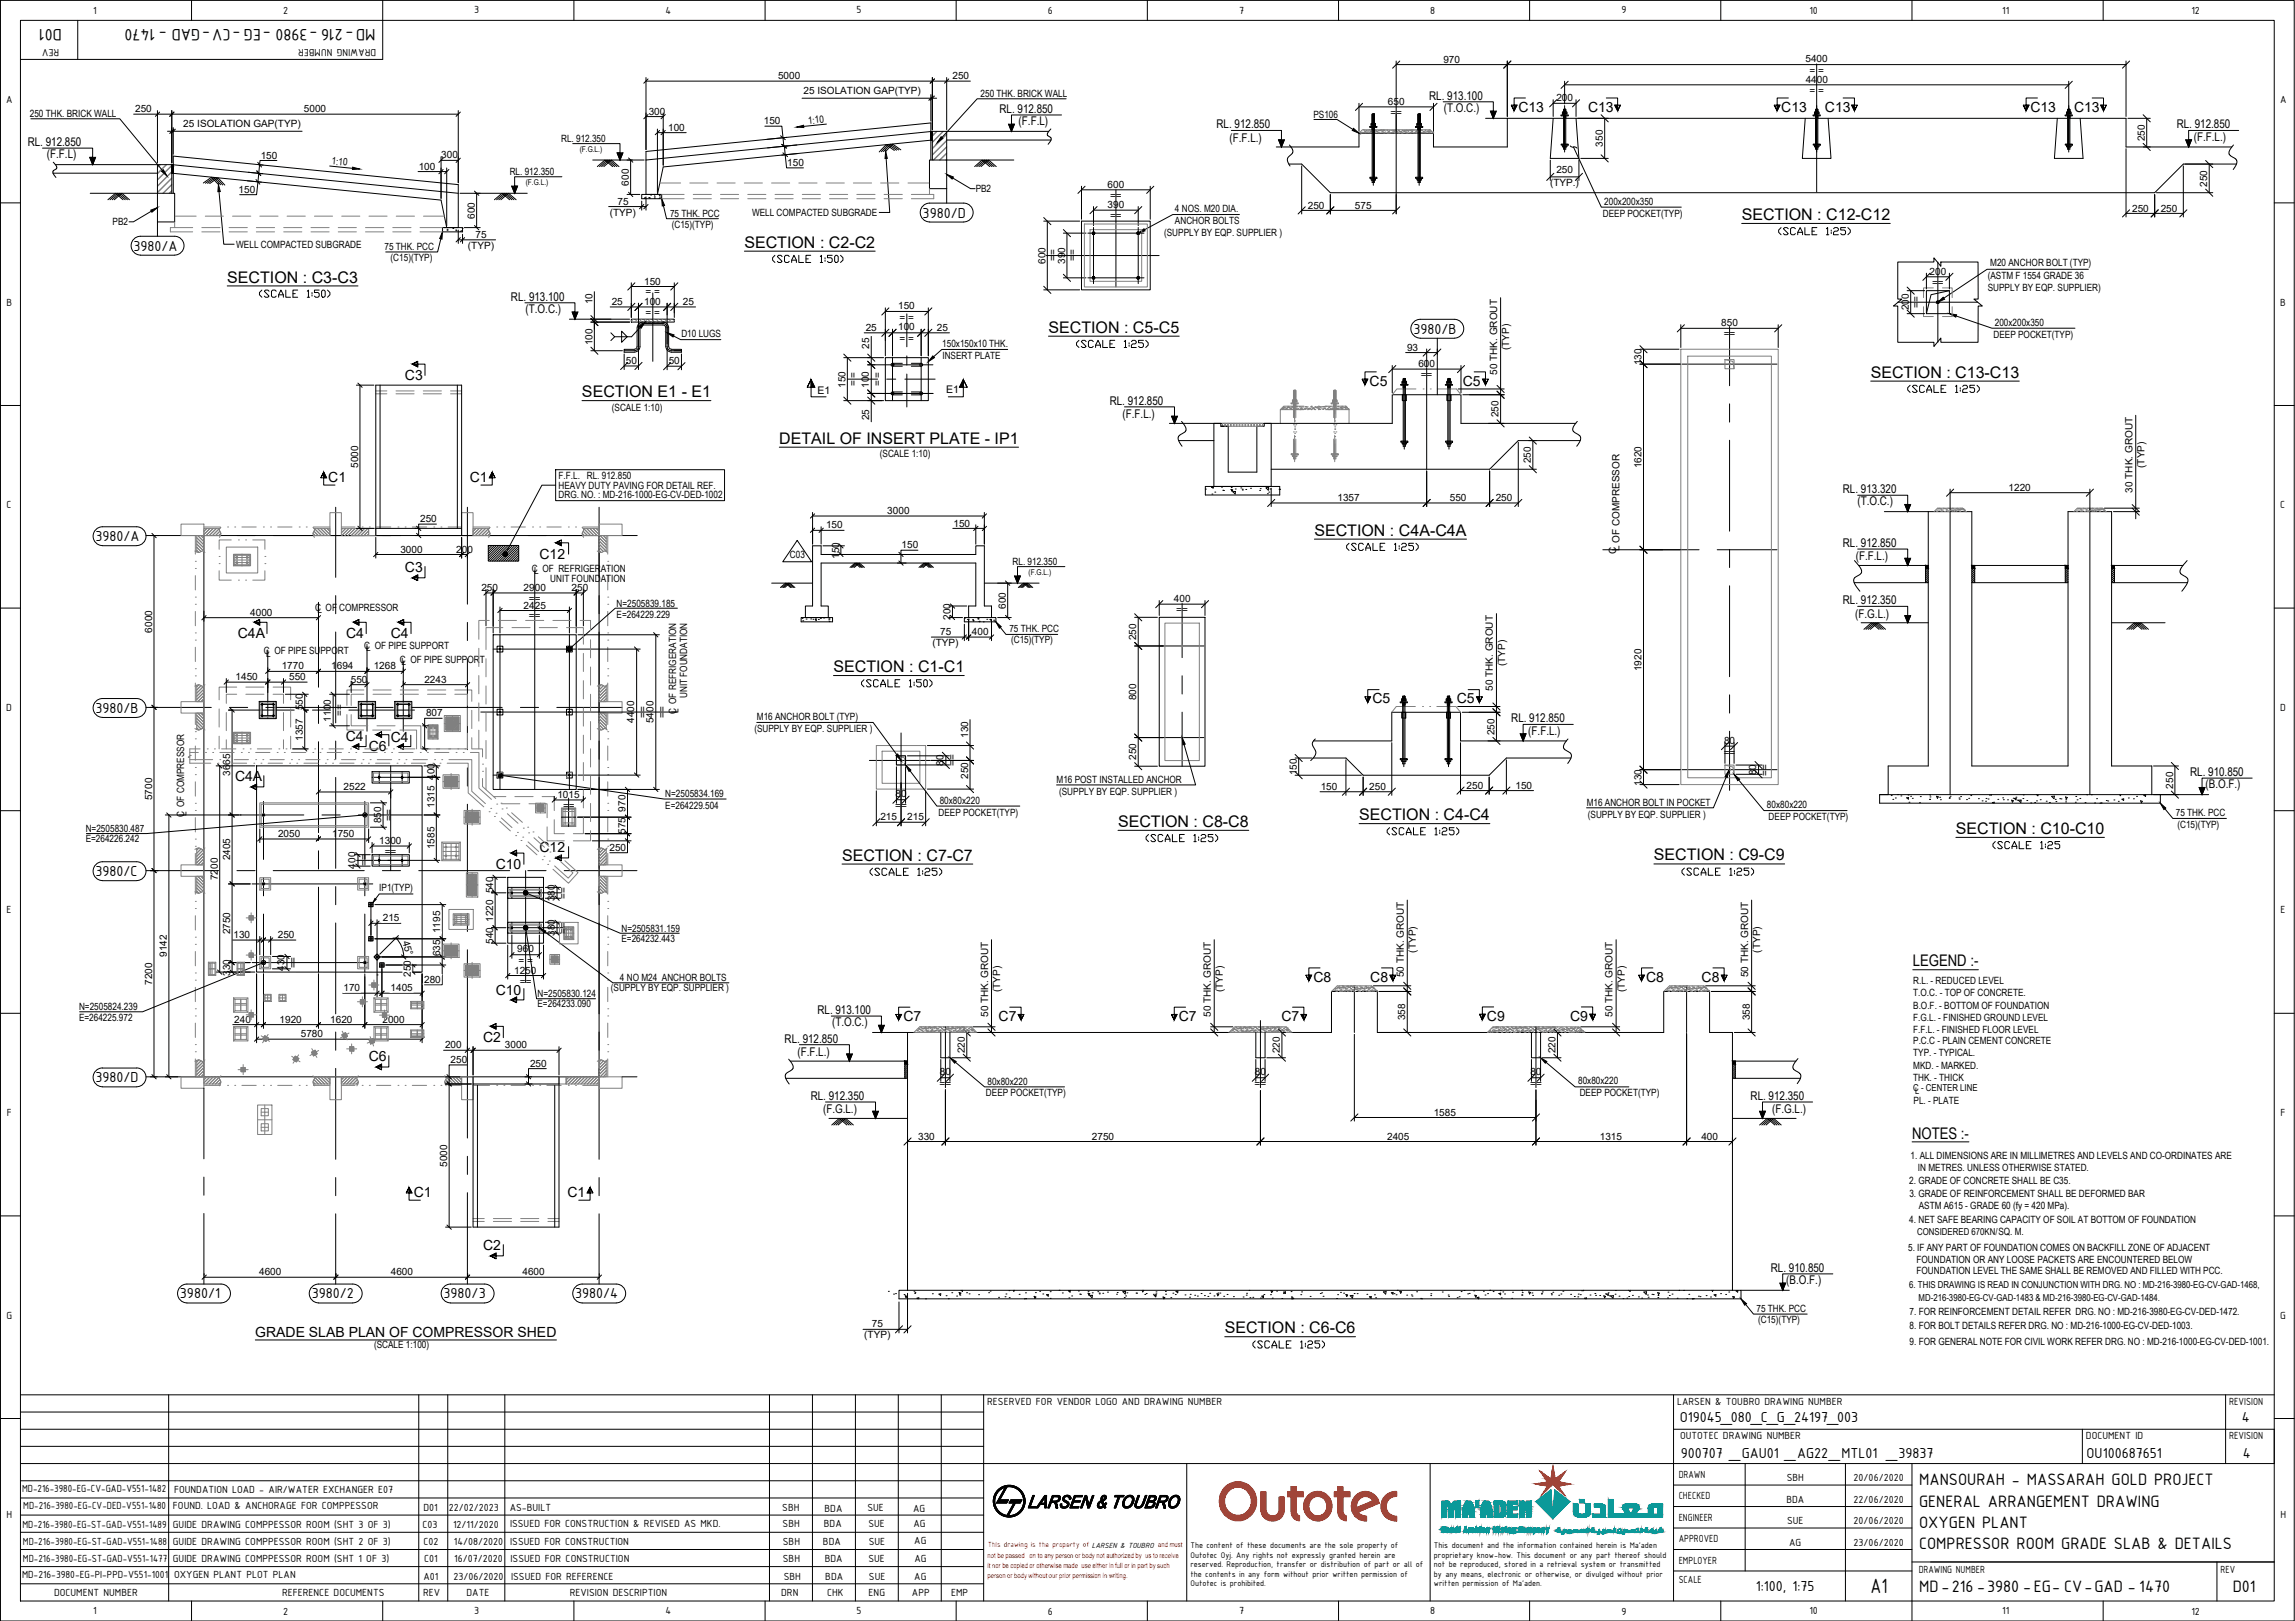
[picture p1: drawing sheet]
<svg xmlns="http://www.w3.org/2000/svg" width="841mm" height="594mm" viewBox="0 0 841 594" stroke-linecap="round" stroke-linejoin="round" font-family="sans-serif">
<defs><g id="words">
<text font-size="8.1" x="685.4" y="583.9">A1</text>
<g font-size="6.5">
<text x="22.7" y="10.6" transform="rotate(-180 22.7 10.6)">D01</text>
<text x="137.6" y="10.6" transform="rotate(-180 137.6 10.6)">MD-216 -3980 -EG -CV-GAD - 1470</text>
<text x="703.3" y="544.3">MANSOURAH - MASSARAH GOLD PROJECT</text>
<text x="703.3" y="552.1">GENERAL ARRANGEMENT DRAWING</text>
<text x="703.3" y="560">OXYGEN PLANT</text>
<text x="703.3" y="567.9">COMPRESSOR ROOM GRADE SLAB &amp; DETAILS</text>
<text x="703.3" y="583.6">MD-216 -3980 -EG- CV-GAD - 1470</text>
<text x="818.2" y="583.6">D01</text>
</g>
<g font-size="6.2">
<text x="418.7" y="309.7">(SCALE 1:25)</text>
<text x="506.9" y="307.3">(SCALE 1:25)</text>
<text x="317.5" y="322.1">(SCALE 1:25)</text>
<text x="615.2" y="322.1">(SCALE 1:25)</text>
<text x="457.9" y="495.3">(SCALE 1:25)</text>
</g>
<g font-size="5.9">
<text x="638.3" y="80.7">SECTION : C12-C12</text>
<text x="272.8" y="90.8">SECTION : C2-C2</text>
<text x="83.3" y="103.6">SECTION : C3-C3</text>
<text x="384.2" y="122">SECTION : C5-C5</text>
<text x="685.5" y="138.4">SECTION : C13-C13</text>
<text x="213.3" y="145.6">SECTION E1 - E1</text>
<text x="285.6" y="162.7">DETAIL OF INSERT PLATE - IP1</text>
<text x="481.7" y="196.3">SECTION : C4A-C4A</text>
<text x="305.4" y="246.4">SECTION : C1-C1</text>
<text x="409.7" y="303.1">SECTION : C8-C8</text>
<text x="498.1" y="300.6">SECTION : C4-C4</text>
<text x="716.7" y="305.7">SECTION : C10-C10</text>
<text x="308.6" y="315.4">SECTION : C7-C7</text>
<text x="606.1" y="315.4">SECTION : C9-C9</text>
<text x="701" y="354.2">LEGEND :-</text>
<text x="700.7" y="417.3">NOTES :-</text>
<text x="448.8" y="488.6">SECTION : C6-C6</text>
</g>
<g font-size="5.7">
<text x="338.1" y="79.7">3980/D</text>
<text x="650.5" y="87.1">(SCALE 1:25)</text>
<text x="48.9" y="91.9">3980/A</text>
<text x="281.9" y="97.4">(SCALE 1:50)</text>
<text x="93.8" y="110.1">(SCALE 1:50)</text>
<text x="517.9" y="122.3">3980/B</text>
<text x="393.3" y="128.4">(SCALE 1:25)</text>
<text x="697.8" y="145">(SCALE 1:25)</text>
<text x="35" y="198.3">3980/A</text>
<text x="492.1" y="202.8">(SCALE 1:25)</text>
<text x="314.3" y="252.9">(SCALE 1:50)</text>
<text x="35" y="261.3">3980/B</text>
<text x="729.2" y="312.2">(SCALE 1:25</text>
<text x="35" y="321.1">3980/C</text>
<text x="35" y="396.7">3980/D</text>
<text x="66" y="475.9">3980/1</text>
<text x="114.2" y="475.9">3980/2</text>
<text x="162.6" y="475.9">3980/3</text>
<text x="210.8" y="475.9">3980/4</text>
<text x="615.6" y="521.2">O19045_080_C_G_24197_003</text>
<text x="821.5" y="521.2">4</text>
<text x="615.9" y="534.3">900707 _GAU01 _AG22_MTL01 _39837</text>
<text x="764.7" y="534.3">OU100687651</text>
<text x="821.9" y="534.3">4</text>
<text x="643.5" y="583.1">1:100, 1:75</text>
</g>
<g font-size="5.1">
<text x="556.4" y="41">C13</text>
<text x="582" y="41">C13</text>
<text x="652.8" y="41">C13</text>
<text x="668.8" y="41">C13</text>
<text x="744.1" y="41">C13</text>
<text x="760.1" y="41">C13</text>
<text x="148.4" y="139.2">C3</text>
<text x="501.9" y="141.3">C5</text>
<text x="536.1" y="141.3">C5</text>
<text x="120.3" y="176.6">C1</text>
<text x="172.1" y="176.6">C1</text>
<text x="148.4" y="209.6">C3</text>
<text x="197.7" y="204.7">C12</text>
<text x="87.2" y="233.9">C4A</text>
<text x="126.8" y="233.9">C4</text>
<text x="143.2" y="233.9">C4</text>
<text x="502.9" y="257.8">C5</text>
<text x="533.9" y="257.8">C5</text>
<text x="126.7" y="271.5">C4</text>
<text x="135.1" y="275.1">C6</text>
<text x="143.2" y="271.8">C4</text>
<text x="86.1" y="286.3">C4A</text>
<text x="197.7" y="312.4">C12</text>
<text x="181.7" y="318.4">C10</text>
<text x="481.3" y="359.8">C8</text>
<text x="502.2" y="359.8">C8</text>
<text x="603.2" y="359.8">C8</text>
<text x="623.6" y="359.8">C8</text>
<text x="181.7" y="364.8">C10</text>
<text x="331" y="374.2">C7</text>
<text x="365.9" y="374.2">C7</text>
<text x="432" y="374.2">C7</text>
<text x="469.6" y="374.2">C7</text>
<text x="544.9" y="374.1">C9</text>
<text x="575.4" y="374.1">C9</text>
<text x="177" y="381.9">C2</text>
<text x="135.1" y="388.9">C6</text>
<text x="151.6" y="438.8">C1</text>
<text x="208" y="438.8">C1</text>
<text x="177" y="458.1">C2</text>
<text x="93.6" y="490">GRADE SLAB PLAN OF COMPRESSOR SHED</text>
</g>
<g font-size="4.4">
<text x="366.3" y="41.4">RL. 912.850</text>
<text x="523.7" y="36.5">RL. 913.100</text>
<text x="529.1" y="41.1">(T.O.C.)</text>
<text x="373.3" y="45.9">(F.F.L)</text>
<text x="445.8" y="47">RL. 912.850</text>
<text x="797.7" y="47">RL. 912.850</text>
<text x="10.2" y="53.5">RL. 912.850</text>
<text x="450.6" y="52">(F.F.L.)</text>
<text x="804" y="51.6">(F.F.L.)</text>
<text x="17.2" y="58.1">(F.F.L)</text>
<text x="187.2" y="110.2">RL. 913.100</text>
<text x="192.6" y="114.7">(T.O.C.)</text>
<text x="406.7" y="148.4">RL. 912.850</text>
<text x="411.4" y="153.3">(F.F.L.)</text>
<text x="675.3" y="180.7">RL. 913.320</text>
<text x="680.7" y="185.2">(T.O.C.)</text>
<text x="675.3" y="200.5">RL. 912.850</text>
<text x="680.1" y="205.4">(F.F.L.)</text>
<text x="675.3" y="221.5">RL. 912.350</text>
<text x="679.9" y="226.4">(F.G.L.)</text>
<text x="553.8" y="264.7">RL. 912.850</text>
<text x="560.1" y="269.3">(F.F.L.)</text>
<text x="802.6" y="284.5">RL. 910.850</text>
<text x="808.2" y="288.9">(B.O.F.)</text>
<text x="299.6" y="371.6">RL. 913.100</text>
<text x="304.9" y="376.1">(T.O.C.)</text>
<text x="287.5" y="382.1">RL. 912.850</text>
<text x="292.3" y="387">(F.F.L.)</text>
<text x="297.1" y="403.1">RL. 912.350</text>
<text x="641.5" y="403.1">RL. 912.350</text>
<text x="301.6" y="408">(F.G.L.)</text>
<text x="649.4" y="408">(F.G.L.)</text>
<text x="648.9" y="466.1">RL. 910.850</text>
<text x="654.6" y="470.6">(B.O.F.)</text>
</g>
<g font-size="4.1">
<text x="34.2" y="5">1</text>
<text x="103.8" y="5.1">2</text>
<text x="173.8" y="4.9">3</text>
<text x="243.8" y="5">4</text>
<text x="313.9" y="4.9">5</text>
<text x="384" y="5.1">6</text>
<text x="454.1" y="5">7</text>
<text x="524.1" y="5">8</text>
<text x="594.2" y="4.9">9</text>
<text x="663.1" y="5">10</text>
<text x="733.7" y="5">11</text>
<text x="803.1" y="5.1">12</text>
<text x="21.7" y="17.9" transform="rotate(-180 21.7 17.9)">REV</text>
<text x="137.8" y="17.9" transform="rotate(-180 137.8 17.9)">DRAWING NUMBER</text>
<text x="2.2" y="37.7">A</text>
<text x="835.5" y="37.7">A</text>
<text x="2.4" y="112">B</text>
<text x="835.6" y="112">B</text>
<text x="2.4" y="186.2">C</text>
<text x="835.6" y="186.2">C</text>
<text x="2.3" y="260.5">D</text>
<text x="835.6" y="260.5">D</text>
<text x="2.4" y="334.7">E</text>
<text x="835.7" y="334.7">E</text>
<text x="2.5" y="409">F</text>
<text x="835.7" y="409">F</text>
<text x="2.4" y="483.2">G</text>
<text x="835.6" y="483.2">G</text>
<text x="361.8" y="514.9">RESERVED FOR VENDOR LOGO AND DRAWING NUMBER</text>
<text x="614.6" y="514.9">LARSEN &amp; TOUBRO DRAWING NUMBER</text>
<text x="816.9" y="514.9">REVISION</text>
<text x="615.7" y="527.4">OUTOTEC DRAWING NUMBER</text>
<text x="764.4" y="527.4">DOCUMENT ID</text>
<text x="816.9" y="527.4">REVISION</text>
<text x="615.2" y="541.6">DRAWN</text>
<text x="654.8" y="542.9">SBH</text>
<text x="679.3" y="542.9">20/06/2020</text>
<text x="8.1" y="546.7">MD-216-3980-EG-CV-GAD-V551-1482</text>
<text x="63.8" y="547">FOUNDATION LOAD - AIR/WATER EXCHANGER E07</text>
<text x="615.2" y="549.5">CHECKED</text>
<text x="654.6" y="550.8">BDA</text>
<text x="679.3" y="550.8">22/06/2020</text>
<text x="2.4" y="556.4">H</text>
<text x="8.5" y="553">MD-216-3980-EG-CV-DED-V551-1480</text>
<text x="63.4" y="553.2">FOUND. LOAD &amp; ANCHORAGE FOR COMPPESSOR</text>
<text x="155.2" y="553.9">D01</text>
<text x="164.4" y="553.9">22/02/2023</text>
<text x="186.8" y="553.9">AS-BUILT</text>
<text x="286.7" y="553.9">SBH</text>
<text x="302.2" y="554.1">BDA</text>
<text x="317.9" y="553.8">SUE</text>
<text x="334.6" y="554">AG</text>
<text x="615.2" y="557.4">ENGINEER</text>
<text x="835.7" y="556.4">H</text>
<text x="8.2" y="560">MD-216-3980-EG-ST-GAD-V551-1489</text>
<text x="63.4" y="560">GUIDE DRAWING COMPPESSOR ROOM (SHT 3 OF 3)</text>
<text x="154.8" y="559.9">C03</text>
<text x="166" y="559.9">12/11/2020</text>
<text x="186.9" y="559.7">ISSUED FOR CONSTRUCTION &amp; REVISED AS MKD.</text>
<text x="286.8" y="559.8">SBH</text>
<text x="301.9" y="559.8">BDA</text>
<text x="318.2" y="559.8">SUE</text>
<text x="334.7" y="559.8">AG</text>
<text x="654.9" y="558.7">SUE</text>
<text x="679.3" y="558.7">20/06/2020</text>
<text x="8.4" y="566.3">MD-216-3980-EG-ST-GAD-V551-1488</text>
<text x="63.4" y="566.3">GUIDE DRAWING COMPPESSOR ROOM (SHT 2 OF 3)</text>
<text x="155.2" y="566.3">C02</text>
<text x="166.3" y="566.3">14/08/2020</text>
<text x="186.9" y="566.3">ISSUED FOR CONSTRUCTION</text>
<text x="286.9" y="566.3">SBH</text>
<text x="301.6" y="566.3">BDA</text>
<text x="318.3" y="566.3">SUE</text>
<text x="335" y="566">AG</text>
<text x="615.2" y="565.2">APPROVED</text>
<text x="655.7" y="566.6">AG</text>
<text x="679.3" y="566.6">23/06/2020</text>
<text x="8.4" y="572.6">MD-216-3980-EG-ST-GAD-V551-1477</text>
<text x="63.4" y="572.6">GUIDE DRAWING COMPPESSOR ROOM (SHT 1 OF 3)</text>
<text x="155.4" y="572.6">C01</text>
<text x="166.4" y="572.6">16/07/2020</text>
<text x="187.1" y="572.6">ISSUED FOR CONSTRUCTION</text>
<text x="286.9" y="572.6">SBH</text>
<text x="302.2" y="572.6">BDA</text>
<text x="318.3" y="572.6">SUE</text>
<text x="335.1" y="572.6">AG</text>
<text x="615.2" y="573.1">EMPLOYER</text>
<text x="8.1" y="578.2">MD-216-3980-EG-PI-PPD-V551-1001</text>
<text x="63.8" y="578.5">OXYGEN PLANT PLOT PLAN</text>
<text x="155.2" y="578.9">A01</text>
<text x="166.2" y="578.9">23/06/2020</text>
<text x="187.3" y="578.9">ISSUED FOR REFERENCE</text>
<text x="287.2" y="578.9">SBH</text>
<text x="302.4" y="578.9">BDA</text>
<text x="318.4" y="578.9">SUE</text>
<text x="335" y="578.9">AG</text>
<text x="615.2" y="580.3">SCALE</text>
<text x="703.1" y="576.3">DRAWING NUMBER</text>
<text x="813.8" y="576.3">REV</text>
<text x="19.8" y="584.9">DOCUMENT NUMBER</text>
<text x="103.4" y="584.9">REFERENCE DOCUMENTS</text>
<text x="155.1" y="584.9">REV</text>
<text x="171" y="584.9">DATE</text>
<text x="208.8" y="584.9">REVISION DESCRIPTION</text>
<text x="286.3" y="584.9">DRN</text>
<text x="303.1" y="584.9">CHK</text>
<text x="318.3" y="584.9">ENG</text>
<text x="334.2" y="584.9">APP</text>
<text x="348.6" y="584.9">EMP</text>
<text x="34.2" y="591.6">1</text>
<text x="103.8" y="591.7">2</text>
<text x="173.8" y="591.6">3</text>
<text x="243.8" y="591.6">4</text>
<text x="313.9" y="591.6">5</text>
<text x="384" y="591.7">6</text>
<text x="454.1" y="591.6">7</text>
<text x="524.1" y="591.6">8</text>
<text x="594.2" y="591.7">9</text>
<text x="663.1" y="591.6">10</text>
<text x="733.7" y="591.6">11</text>
<text x="803.1" y="591.7">12</text>
</g>
<g font-size="3.9">
<text x="346.7" y="143.9">E1</text>
<text x="299.6" y="144.5">E1</text>
</g>
<g font-size="3.7">
<text x="529" y="23">970</text>
<text x="661.6" y="22.8">5400</text>
<text x="285.1" y="29">5000</text>
<text x="349" y="29">250</text>
<text x="663.1" y="27.2">= =</text>
<text x="294.5" y="34.6">25 ISOLATION GAP(TYP)</text>
<text x="359.4" y="35.4">250 THK. BRICK WALL</text>
<text x="661.7" y="30.4">4400</text>
<text x="663.1" y="34.3">= =</text>
<text x="49.5" y="41.2">250</text>
<text x="111.4" y="41.2">5000</text>
<text x="508.6" y="38.3">650</text>
<text x="570.4" y="37.1">200</text>
<text x="10.9" y="42.7">250 THK. BRICK WALL</text>
<text x="67.2" y="46.7">25 ISOLATION GAP(TYP)</text>
<text x="237.7" y="42.1">300</text>
<text x="244.9" y="47.9">100</text>
<text x="279.9" y="45.6">150</text>
<text x="296.2" y="45.5" transform="rotate(-6 296.2 45.5)">1:10</text>
<text x="481.3" y="43.1">PS106</text>
<text x="509.5" y="42.7">==</text>
<text x="205.6" y="51.9">RL. 912.350</text>
<text x="587.3" y="53.7" transform="rotate(-90 587.3 53.7)">350</text>
<text x="786" y="51.8" transform="rotate(-90 786 51.8)">250</text>
<text x="95.5" y="58.1">150</text>
<text x="161.7" y="58.1">300</text>
<text x="121.5" y="60.2" transform="rotate(5 121.5 60.2)">1:10</text>
<text x="153.5" y="62.2">100</text>
<text x="186.8" y="64">RL. 912.350</text>
<text x="288.5" y="60.8">150</text>
<text x="570.4" y="63.6">250</text>
<text x="87.5" y="70.7">150</text>
<text x="230.4" y="68" transform="rotate(-90 230.4 68)">600</text>
<text x="357.5" y="70.2">PB2</text>
<text x="405.9" y="68.8">600</text>
<text x="568" y="68">(TYP.)</text>
<text x="808.9" y="68.4" transform="rotate(-90 808.9 68.4)">250</text>
<text x="226.3" y="75">75</text>
<text x="405.9" y="76.3">390</text>
<text x="406.8" y="72.8">==</text>
<text x="430.6" y="77.7">4 NOS. M20 DIA.</text>
<text x="479.3" y="76.4">250</text>
<text x="496.5" y="76.4">575</text>
<text x="587.9" y="75.1">200x200x350</text>
<text x="781.3" y="77.5">250</text>
<text x="791.8" y="77.5">250</text>
<text x="41.3" y="82.4">PB2</text>
<text x="174" y="80.2" transform="rotate(-90 174 80.2)">600</text>
<text x="223.5" y="79.1">(TYP)</text>
<text x="245.5" y="79.3">75 THK. PCC</text>
<text x="246.2" y="83.5">(C15)(TYP)</text>
<text x="275.6" y="79.1">WELL COMPACTED SUBGRADE</text>
<text x="406.8" y="80.3">==</text>
<text x="430.6" y="82">ANCHOR BOLTS</text>
<text x="587.4" y="79.3">DEEP POCKET(TYP)</text>
<text x="174.3" y="87.2">75</text>
<text x="426.6" y="86.6">(SUPPLY BY EQP. SUPPLIER )</text>
<text x="86.6" y="90.8">WELL COMPACTED SUBGRADE</text>
<text x="140.9" y="91.5">75 THK. PCC</text>
<text x="143.1" y="95.7">(C15)(TYP)</text>
<text x="171.5" y="91.2">(TYP)</text>
<text x="387.1" y="95.8" transform="rotate(-90 387.1 95.8)">==</text>
<text x="394.3" y="95.8" transform="rotate(-90 394.3 95.8)">==</text>
<text x="383.1" y="96.7" transform="rotate(-90 383.1 96.7)">600</text>
<text x="390.3" y="96.7" transform="rotate(-90 390.3 96.7)">390</text>
<text x="707.1" y="100.8">200</text>
<text x="729.3" y="97.5">M20 ANCHOR BOLT (TYP)</text>
<text x="236.1" y="104.3">150</text>
<text x="708" y="104.7">==</text>
<text x="728.4" y="102.3">(ASTM F 1554 GRADE 36</text>
<text x="728.4" y="106.6">SUPPLY BY EQP. SUPPLIER)</text>
<text x="217.1" y="111.5" transform="rotate(-90 217.1 111.5)">10</text>
<text x="224.2" y="111.8">25</text>
<text x="236.1" y="111.6">100</text>
<text x="236.6" y="108.3">= =</text>
<text x="250.3" y="111.8">25</text>
<text x="329.1" y="113.3">150</text>
<text x="699.5" y="113.8" transform="rotate(-90 699.5 113.8)">200</text>
<text x="703.5" y="112.9" transform="rotate(-90 703.5 112.9)">==</text>
<text x="236.6" y="116">= =</text>
<text x="329.6" y="117.7">= =</text>
<text x="630.8" y="119.6">850</text>
<text x="731" y="119.5">200x200x350</text>
<text x="249.7" y="123.5">D10 LUGS</text>
<text x="317.2" y="121.3">25</text>
<text x="329.1" y="121.1">100</text>
<text x="329.6" y="125.4">= =</text>
<text x="343.4" y="121.3">25</text>
<text x="631.7" y="123.6">==</text>
<text x="730.5" y="123.8">DEEP POCKET(TYP)</text>
<text x="217.1" y="126.5" transform="rotate(-90 217.1 126.5)">100</text>
<text x="318.6" y="127.9" transform="rotate(-90 318.6 127.9)">25</text>
<text x="345.3" y="127.1">150x150x10 THK.</text>
<text x="345.4" y="131.5">INSERT PLATE</text>
<text x="515.6" y="128.5">93</text>
<text x="553.1" y="128.3" transform="rotate(-90 553.1 128.3)">(TYP)</text>
<text x="229.4" y="133.4">50</text>
<text x="245.1" y="133.5">50</text>
<text x="519.8" y="134.5">600</text>
<text x="548.6" y="137.4" transform="rotate(-90 548.6 137.4)">50 THK. GROUT</text>
<text x="601.6" y="133.9" transform="rotate(-90 601.6 133.9)">130</text>
<text x="309.8" y="142.1" transform="rotate(-90 309.8 142.1)">150</text>
<text x="313.8" y="141.6" transform="rotate(-90 313.8 141.6)">= =</text>
<text x="318.4" y="142.1" transform="rotate(-90 318.4 142.1)">100</text>
<text x="322.7" y="141.6" transform="rotate(-90 322.7 141.6)">= =</text>
<text x="520.7" y="138.5">==</text>
<text x="224.2" y="150.6">(SCALE 1:10)</text>
<text x="318.6" y="154" transform="rotate(-90 318.6 154)">25</text>
<text x="549.2" y="152.9" transform="rotate(-90 549.2 152.9)">250</text>
<text x="322.4" y="167.7">(SCALE 1:10)</text>
<text x="131.2" y="171.5" transform="rotate(-90 131.2 171.5)">5000</text>
<text x="561" y="169.7" transform="rotate(-90 561 169.7)">250</text>
<text x="601.6" y="171.7" transform="rotate(-90 601.6 171.7)">1620</text>
<text x="785.8" y="171.5" transform="rotate(-90 785.8 171.5)">(TYP)</text>
<text x="204.7" y="179.2">HEAVY DUTY PAVING FOR DETAIL REF.</text>
<text x="204.7" y="175.7">F.F.L. RL. 912.850</text>
<text x="736" y="179.9">1220</text>
<text x="204.7" y="182.7">DRG. NO. : MD-216-1000-EG-CV-DED-1002</text>
<text x="490.1" y="183.6">1357</text>
<text x="531.3" y="183.6">550</text>
<text x="548.1" y="183.6">250</text>
<text x="781.4" y="180.5" transform="rotate(-90 781.4 180.5)">30 THK. GROUT</text>
<text x="154" y="191.4">250</text>
<text x="325.2" y="188.4">3000</text>
<text x="302.7" y="193.6">150</text>
<text x="349.4" y="193">150</text>
<text x="146.7" y="202.5">3000</text>
<text x="167.2" y="202.5">200</text>
<text x="330.4" y="200.9">150</text>
<text x="592.3" y="202.9" transform="rotate(-90 592.3 202.9)">C</text>
<text x="593.5" y="202.1" transform="rotate(-90 593.5 202.1)">L OF COMPRESSOR</text>
<text x="194.9" y="209.6">C OF REFRIGERATION</text>
<text x="289.5" y="204.4">C03</text>
<text x="307.5" y="204.8" transform="rotate(-90 307.5 204.8)">150</text>
<text x="371.1" y="206.9">RL. 912.350</text>
<text x="195.7" y="210.5">L</text>
<text x="201.6" y="213.2">UNIT FOUNDATION</text>
<text x="176.4" y="216.6">250</text>
<text x="191.9" y="216.6">2900</text>
<text x="193.8" y="220.6">==</text>
<text x="209.5" y="216.6">250</text>
<text x="430.2" y="220.7">400</text>
<text x="91.7" y="225.7">4000</text>
<text x="115.5" y="223.8">C OF COMPRESSOR</text>
<text x="116.3" y="224.7">L</text>
<text x="191.9" y="223">2425</text>
<text x="193.8" y="227">==</text>
<text x="225.9" y="222.3">N=2505839.185</text>
<text x="225.9" y="226.4">E=264229.229</text>
<text x="348.4" y="227.2" transform="rotate(-90 348.4 227.2)">200</text>
<text x="368.6" y="223.1" transform="rotate(-90 368.6 223.1)">600</text>
<text x="431" y="224.7">==</text>
<text x="55.8" y="231.8" transform="rotate(-90 55.8 231.8)">6000</text>
<text x="344.5" y="232.8">75</text>
<text x="356.2" y="232.8">400</text>
<text x="369.9" y="231.6">75 THK. PCC</text>
<text x="96.7" y="239.6">C OF PIPE SUPPORT</text>
<text x="133.5" y="237.8">C OF PIPE SUPPORT</text>
<text x="134.2" y="238.7">L</text>
<text x="341.7" y="236.8">(TYP)</text>
<text x="370.5" y="235.8">(C15)(TYP)</text>
<text x="416.4" y="234.7" transform="rotate(-90 416.4 234.7)">250</text>
<text x="97.5" y="240.8">L</text>
<text x="103.3" y="245.3">1770</text>
<text x="121.4" y="245.3">1694</text>
<text x="136.9" y="245.3">1268</text>
<text x="146.6" y="242.9">C OF PIPE SUPPORT</text>
<text x="147.2" y="243.8">L</text>
<text x="551.6" y="244.1" transform="rotate(-90 551.6 244.1)">(TYP)</text>
<text x="601.6" y="246" transform="rotate(-90 601.6 246)">1920</text>
<text x="86.3" y="249.3">1450</text>
<text x="106" y="249.3">550</text>
<text x="128.6" y="250.2">550</text>
<text x="155.5" y="250.2">2243</text>
<text x="251.8" y="255.9" transform="rotate(-90 251.8 255.9)">UNIT FOUNDATION</text>
<text x="416.4" y="256.6" transform="rotate(-90 416.4 256.6)">800</text>
<text x="547.1" y="253.2" transform="rotate(-90 547.1 253.2)">50 THK. GROUT</text>
<text x="111" y="260.4" transform="rotate(-90 111 260.4)">550</text>
<text x="125.6" y="262.4" transform="rotate(-90 125.6 262.4)">==</text>
<text x="156.1" y="262.6">807</text>
<text x="236.8" y="263.1" transform="rotate(-90 236.8 263.1)">==</text>
<text x="243.8" y="263.1" transform="rotate(-90 243.8 263.1)">==</text>
<text x="247.7" y="261.8" transform="rotate(-90 247.7 261.8)">C OF REFRIGERATION</text>
<text x="248.6" y="261.3" transform="rotate(-90 248.6 261.3)">L</text>
<text x="277.4" y="263.9">M16 ANCHOR BOLT (TYP)</text>
<text x="121.2" y="264.4" transform="rotate(-90 121.2 264.4)">1100</text>
<text x="232.4" y="265" transform="rotate(-90 232.4 265)">4400</text>
<text x="239.4" y="265" transform="rotate(-90 239.4 265)">5400</text>
<text x="276.4" y="268.4">(SUPPLY BY EQP. SUPPLIER )</text>
<text x="547.7" y="269.5" transform="rotate(-90 547.7 269.5)">250</text>
<text x="111" y="271.5" transform="rotate(-90 111 271.5)">1357</text>
<text x="354.8" y="270.4" transform="rotate(-90 354.8 270.4)">130</text>
<text x="631.8" y="272.6">80</text>
<text x="345.8" y="280.7" transform="rotate(-90 345.8 280.7)">80</text>
<text x="350.1" y="280.8" transform="rotate(-90 350.1 280.8)">==</text>
<text x="416.4" y="278.4" transform="rotate(-90 416.4 278.4)">250</text>
<text x="631.7" y="277">==</text>
<text x="84.4" y="284.4" transform="rotate(-90 84.4 284.4)">3665</text>
<text x="159.2" y="285.8" transform="rotate(-90 159.2 285.8)">400</text>
<text x="354.8" y="285.5" transform="rotate(-90 354.8 285.5)">250</text>
<text x="387.2" y="286.9">M16 POST INSTALLED ANCHOR</text>
<text x="475.2" y="284.2" transform="rotate(-90 475.2 284.2)">150</text>
<text x="601.6" y="288" transform="rotate(-90 601.6 288)">130</text>
<text x="643.6" y="284.1" transform="rotate(-90 643.6 284.1)">80</text>
<text x="648" y="284.2" transform="rotate(-90 648 284.2)">==</text>
<text x="55.8" y="293.2" transform="rotate(-90 55.8 293.2)">5700</text>
<text x="125.9" y="289.5">2522</text>
<text x="204.3" y="292.5">1015</text>
<text x="243.8" y="292.2">N=2505834.169</text>
<text x="328.2" y="292.2">80</text>
<text x="388.1" y="291.4">(SUPPLY BY EQP. SUPPLIER )</text>
<text x="484" y="289.4">150</text>
<text x="501.8" y="289.4">250</text>
<text x="537.5" y="289.1">250</text>
<text x="555.4" y="289.1">150</text>
<text x="796.3" y="289" transform="rotate(-90 796.3 289)">250</text>
<text x="67.4" y="299.6" transform="rotate(-90 67.4 299.6)">C OF COMPRESSOR</text>
<text x="68.3" y="299" transform="rotate(-90 68.3 299)">L</text>
<text x="159.2" y="296" transform="rotate(-90 159.2 296)">1315</text>
<text x="206.3" y="296.5">==</text>
<text x="229.2" y="297.4" transform="rotate(-90 229.2 297.4)">970</text>
<text x="243.8" y="296.3">E=264229.504</text>
<text x="328" y="296.6">==</text>
<text x="343.9" y="299">DEEP POCKET(TYP)</text>
<text x="344.4" y="294.6">80x80x220</text>
<text x="581.4" y="295.2">M16 ANCHOR BOLT IN POCKET</text>
<text x="581.9" y="299.8">(SUPPLY BY EQP. SUPPLIER )</text>
<text x="647.5" y="296.3">80x80x220</text>
<text x="797.3" y="299.1">75 THK. PCC</text>
<text x="31.4" y="304.9">N=2505830.487</text>
<text x="139.7" y="301.7" transform="rotate(-90 139.7 301.7)">850</text>
<text x="143.7" y="300.8" transform="rotate(-90 143.7 300.8)">==</text>
<text x="229.2" y="305.6" transform="rotate(-90 229.2 305.6)">575</text>
<text x="322.6" y="300.6">215</text>
<text x="332.5" y="300.6">215</text>
<text x="648.1" y="300.5">DEEP POCKET(TYP)</text>
<text x="797.9" y="303.4">(C15)(TYP)</text>
<text x="31.4" y="308.8">E=264226.242</text>
<text x="101.9" y="306.8">2050</text>
<text x="121.7" y="306.8">1750</text>
<text x="139" y="309.3">1300</text>
<text x="159.2" y="311.2" transform="rotate(-90 159.2 311.2)">1585</text>
<text x="223.4" y="311.8">250</text>
<text x="84.4" y="315.4" transform="rotate(-90 84.4 315.4)">2405</text>
<text x="134.7" y="317.5" transform="rotate(-90 134.7 317.5)">==</text>
<text x="141" y="313.3">==</text>
<text x="79.8" y="322.6" transform="rotate(-90 79.8 322.6)">7200</text>
<text x="130.3" y="318.3" transform="rotate(-90 130.3 318.3)">400</text>
<text x="139" y="326.5">IP1(TYP)</text>
<text x="180.7" y="327.4" transform="rotate(-90 180.7 327.4)">540</text>
<text x="207.6" y="329.3" transform="rotate(-90 207.6 329.3)">==</text>
<text x="203.3" y="330.3" transform="rotate(-90 203.3 330.3)">380</text>
<text x="140.3" y="337.7">215</text>
<text x="161.3" y="342" transform="rotate(-90 161.3 342)">1195</text>
<text x="180.7" y="337.8" transform="rotate(-90 180.7 337.8)">1220</text>
<text x="227.8" y="341.4">N=2505831.159</text>
<text x="84.4" y="342.4" transform="rotate(-90 84.4 342.4)">2750</text>
<text x="85.6" y="343.8">130</text>
<text x="101.8" y="343.8">250</text>
<text x="147.4" y="345.2" transform="rotate(74 147.4 345.2)">45°</text>
<text x="180.7" y="345.9" transform="rotate(-90 180.7 345.9)">540</text>
<text x="203.3" y="343" transform="rotate(-90 203.3 343)">380</text>
<text x="207.6" y="342.2" transform="rotate(-90 207.6 342.2)">==</text>
<text x="227.8" y="345.2">E=264232.443</text>
<text x="61.2" y="350.7" transform="rotate(-90 61.2 350.7)">9142</text>
<text x="161.3" y="350.4" transform="rotate(-90 161.3 350.4)">635</text>
<text x="189.6" y="349">960</text>
<text x="190" y="353.4">= =</text>
<text x="518.9" y="349.1" transform="rotate(-90 518.9 349.1)">(TYP)</text>
<text x="645.1" y="349.1" transform="rotate(-90 645.1 349.1)">(TYP)</text>
<text x="84.4" y="357.6" transform="rotate(-90 84.4 357.6)">330</text>
<text x="104.3" y="355.8" transform="rotate(-90 104.3 355.8)">430</text>
<text x="108.7" y="354.9" transform="rotate(-90 108.7 354.9)">==</text>
<text x="150.6" y="358" transform="rotate(-90 150.6 358)">250</text>
<text x="188.4" y="356.8">1250</text>
<text x="227.2" y="359.4">4 NO M24 ANCHOR BOLTS</text>
<text x="514.4" y="358.2" transform="rotate(-90 514.4 358.2)">50 THK. GROUT</text>
<text x="640.6" y="358.2" transform="rotate(-90 640.6 358.2)">50 THK. GROUT</text>
<text x="55.8" y="360.9" transform="rotate(-90 55.8 360.9)">7200</text>
<text x="125.9" y="363.3">170</text>
<text x="143.1" y="363.3">1405</text>
<text x="155.4" y="360.2">280</text>
<text x="190.5" y="360.8">==</text>
<text x="197" y="365.5">N=2505830.124</text>
<text x="223.9" y="363.2">(SUPPLY BY EQP. SUPPLIER )</text>
<text x="366.5" y="363.7" transform="rotate(-90 366.5 363.7)">(TYP)</text>
<text x="448.1" y="363.7" transform="rotate(-90 448.1 363.7)">(TYP)</text>
<text x="595.4" y="363.7" transform="rotate(-90 595.4 363.7)">(TYP)</text>
<text x="701.1" y="365.1">T.O.C. - TOP OF CONCRETE.</text>
<text x="701.1" y="360.5">R.L. - REDUCED LEVEL</text>
<text x="29" y="370.2">N=2505824.239</text>
<text x="197" y="369.2">E=264233.090</text>
<text x="701.1" y="369.7">B.O.F. - BOTTOM OF FOUNDATION</text>
<text x="29" y="374.1">E=264225.972</text>
<text x="85.9" y="374.8">240</text>
<text x="102.4" y="374.8">1920</text>
<text x="121" y="374.8">1620</text>
<text x="140.2" y="374.8">2000</text>
<text x="362.1" y="372.7" transform="rotate(-90 362.1 372.7)">50 THK. GROUT</text>
<text x="443.7" y="372.7" transform="rotate(-90 443.7 372.7)">50 THK. GROUT</text>
<text x="515" y="373.9" transform="rotate(-90 515 373.9)">358</text>
<text x="591" y="372.7" transform="rotate(-90 591 372.7)">50 THK. GROUT</text>
<text x="641.2" y="373.9" transform="rotate(-90 641.2 373.9)">358</text>
<text x="701.1" y="374.3">F.G.L. - FINISHED GROUND LEVEL</text>
<text x="110.2" y="380.1">5780</text>
<text x="701.1" y="382.7">P.C.C - PLAIN CEMENT CONCRETE</text>
<text x="701.1" y="378.6">F.F.L. - FINISHED FLOOR LEVEL</text>
<text x="163.1" y="384.2">200</text>
<text x="165.1" y="389.6">250</text>
<text x="185" y="384.2">3000</text>
<text x="353.6" y="386.1" transform="rotate(-90 353.6 386.1)">220</text>
<text x="469.1" y="386.1" transform="rotate(-90 469.1 386.1)">220</text>
<text x="570" y="386.1" transform="rotate(-90 570 386.1)">220</text>
<text x="701.1" y="387.1">TYP. - TYPICAL.</text>
<text x="194.2" y="391">250</text>
<text x="344.4" y="394.1">80</text>
<text x="459.9" y="394.1">80</text>
<text x="560.8" y="394.1">80</text>
<text x="701.1" y="391.7">MKD. - MARKED.</text>
<text x="344.3" y="398.5">==</text>
<text x="361.3" y="401.7">DEEP POCKET(TYP)</text>
<text x="361.9" y="397.5">80x80x220</text>
<text x="459.7" y="398.5">==</text>
<text x="560.7" y="398.5">==</text>
<text x="578.3" y="397.2">80x80x220</text>
<text x="578.9" y="401.7">DEEP POCKET(TYP)</text>
<text x="701.1" y="396.1">THK. - THICK</text>
<text x="701.3" y="404.4">PL. - PLATE</text>
<text x="525.4" y="408.8">1585</text>
<text x="336.5" y="417.7">330</text>
<text x="400.1" y="417.7">2750</text>
<text x="508.3" y="417.7">2405</text>
<text x="586.3" y="417.7">1315</text>
<text x="623.5" y="417.7">400</text>
<text x="700.2" y="424.9">1. ALL DIMENSIONS ARE IN MILLIMETRES AND LEVELS AND CO-ORDINATES ARE</text>
<text x="163.9" y="427.6" transform="rotate(-90 163.9 427.6)">5000</text>
<text x="702.9" y="429.2">IN METRES. UNLESS OTHERWISE STATED.</text>
<text x="699.7" y="433.9">2. GRADE OF CONCRETE SHALL BE C35.</text>
<text x="699.7" y="438.8">3. GRADE OF REINFORCEMENT SHALL BE DEFORMED BAR</text>
<text x="703.2" y="443.2">ASTM A615 - GRADE 60 (fy = 420 MPa).</text>
<text x="699.7" y="448.2">4. NET SAFE BEARING CAPACITY OF SOIL AT BOTTOM OF FOUNDATION</text>
<text x="699.3" y="458.6">5. IF ANY PART OF FOUNDATION COMES ON BACKFILL ZONE OF ADJACENT</text>
<text x="95" y="467.4">4600</text>
<text x="143.2" y="467.4">4600</text>
<text x="191.5" y="467.4">4600</text>
<text x="702.4" y="466.8">FOUNDATION LEVEL THE SAME SHALL BE REMOVED AND FILLED WITH PCC.</text>
<text x="702.4" y="462.7">FOUNDATION OR ANY LOOSE PACKETS ARE ENCOUNTERED BELOW</text>
<text x="643.7" y="480.8">75 THK. PCC</text>
<text x="644.3" y="485">(C15)(TYP)</text>
<text x="699.8" y="482.1">7. FOR REINFORCEMENT DETAIL REFER DRG. NO : MD-216-3980-EG-CV-DED-1472.</text>
<text x="316.7" y="490.5">(TYP)</text>
<text x="319.5" y="486.5">75</text>
<text x="699.8" y="487.2">8. FOR BOLT DETAILS REFER DRG. NO : MD-216-1000-EG-CV-DED-1003.</text>
<text x="137.1" y="494.1">(SCALE 1:100)</text>
<text x="699.8" y="492.8">9. FOR GENERAL NOTE FOR CIVIL WORK REFER DRG. NO : MD-216-1000-EG-CV-DED-1001.</text>
</g>
<g font-size="3.5">
<text x="701.1" y="399.9">C - CENTER LINE</text>
<text x="702.6" y="452.7">CONSIDERED 670KN/SQ. M.</text>
<text x="699.6" y="472.2">6. THIS DRAWING IS READ IN CONJUNCTION WITH DRG. NO : MD-216-3980-EG-CV-GAD-1468,</text>
<text x="703.1" y="476.8">MD-216-3980-EG-CV-GAD-1483 &amp; MD-216-3980-EG-CV-GAD-1484.</text>
</g>
<g font-size="3.3">
<text x="701.8" y="400.9">L</text>
<text x="436.2" y="567.3">The content of these documents are the sole property of</text>
<text x="525.5" y="567.3">This document and the information contained herein is Ma'aden</text>
<text x="436.2" y="570.8">Outotec Oyj. Any rights not expressly granted herein are</text>
<text x="436.2" y="574.4">reserved. Reproduction, transfer or distribution of part or all of</text>
<text x="525.5" y="570.8">proprietary know-how. This document or any part thereof should</text>
<text x="525.5" y="574.4">not be reproduced, stored in a retrieval system or transmitted</text>
<text x="436.2" y="577.8">the contents in any form without prior written permission of</text>
<text x="436.2" y="581.3">Outotec is prohibited.</text>
<text x="525.5" y="577.8">by any means, electronic or otherwise, or divulged without prior</text>
<text x="525.5" y="581.3">written permission of Ma'aden.</text>
</g>
<g font-size="2.9">
<text x="212.4" y="55.7">(F.G.L.)</text>
<text x="192.7" y="67.8">(F.G.L.)</text>
<text x="376.9" y="210.7">(F.G.L.)</text>
</g>
<text font-size="2.9" fill="#f00" x="362" y="567.1">This drawing is the property of LARSEN &amp; TOUBRO and must</text>
<g font-size="2.6" fill="#f00">
<text x="361.9" y="570.9">not be passed on to any person or body not authorized by us to receive</text>
<text x="361.9" y="574.7">it nor be copied or otherwise made use either in full or in part by such</text>
<text x="361.9" y="578.5">person or body without our prior permission in writing.</text>
</g>
</g></defs>
<!-- layer: CI-NEWLINES -->
<g fill="none" stroke="#000" stroke-width=".37">
<path d="M19.5 59.5l1.3 1.8-.1 .6-1.1 .6-.3 .5 .3 .8 .9 1.2M340.6 58.6h6.3v10.5h-6.3zM341.1 58.6v-13.5l-104.4 10.4v15.8M341.1 48.7h.6M341.7 48.1v10.5M341.7 48.1h42.6M341.7 48.1l-105 10.5M341.7 51.3l-98.7 9.9-2.1 10.1M341.7 48.1l-.6 .1M346.9 48.1v10.5M346.9 51.3h38.2M385.1 47.3l-1.3 1.7 .1 .6 1.3 1.1-.2 1-.9 1.2"/>
<path d="M472.5 53.1l1.3 2.2-.1 .8-1.6 1.5-.3 .7 .1 1.1 .8 1.4M473.1 53.9h24.9v-5.1h27.3v5.1h27.1v-10.5h226.7v10.5h38.8M569.2 43.4l-1.1 14.7h10.5l-1-14.7M661.5 43.4l-1 14.7h10.5l-1.1-14.7M753.9 43.4l-1 14.7h10.5l-1.1-14.7M818.5 53.1l-1.2 1.6-.5 1.1 .4 1.1 1.9 1.2 .6 1-.2 1.2-1.1 1.8M19.4 63.5h38.3M20.3 60.3h42.6M57.7 70.8h6.3v10.5h-6.3zM57.7 60.3v10.5M62.9 60.3v10.5M62.9 60.3l105 10.5"/>
<path d="M62.9 63.5l98.7 9.8 2.1 10.1M62.9 60.3l.6 .1M62.9 60.9h.6M63.5 70.8v-13.6l104.4 10.5v15.7M235.2 71.3h7.3v1.5h-7.3zM472.3 60.1h4.7l10.5 10.5h302.1l10.5-10.5h19.5M162.1 83.4h7.4v1.6h-7.4zM396.3 81h25.2v25.2h-25.2zM695.5 96h13.2v-1.5l2.5 3.1v-1.6h13.7v13.6h-1.6l3.1 2.6h-1.5v13.2h-13.7v-1.5l-2.5 3.1v-1.6h-13.2v-13.2h-1.6l3-2.6h-1.4zM706 106.5h8.4v8.4h-8.4zM139.3 141.2v52.4M167.6 141.2v52.4"/>
<path d="M433 154.4l1.1 1.5 .5 1.2-.2 1-2 1.3-.6 .8 .1 1.2 1.3 2.1M433.6 155.2h76.6v-10.5h25.2v10.5h42M444.8 155.2v23.1M447.4 155.2v1h2.7v16.8h10.5v-16.8h2.7v-1M447.4 156.2h2.7M465.8 155.2v23.1M578 154.4l-1.3 1.7-.4 1.1 .3 1 2.1 1.3 .5 .8-.1 1.2-1.3 2M203.6 172.1h61.9v11.4h-61.9zM431.9 161.5h12.9M441.7 178.3h27.3v3.1h-27.3zM579.1 161.5h-22.7l-10.5 10.5h-80.1M74.7 196.3h144.8v198.3h-144.8z"/>
<path d="M137.7 193.6h31.5M137.7 196.3v-55.1h31.5v55.1M178.9 199.9h11.2v5.7h-11.2zM179.5 199.9l-.6 .5M180.3 199.9l-1.4 1.4M181.1 199.9l-2.2 2.2M181.9 199.9l-3 3M182.8 199.9l-3.9 3.9M183.6 199.9l-4.7 4.7M184.5 199.9l-5.6 5.6M185.3 199.9l-5.7 5.7M186.2 199.9l-5.8 5.7"/>
<path d="M187 199.9l-5.7 5.7M187.8 199.9l-5.7 5.7M188.7 199.9l-5.7 5.7M189.5 199.9l-5.7 5.7M706.6 187.5h16v93.2h35.3v-93.2h15.9v93.2h14.7v10.5h3.2v3.2h-102.9v-3.2h3.1v-10.5h14.7zM190.1 200.2l-5.5 5.4M190.1 201l-4.6 4.6M190.1 201.9l-3.8 3.7M190.1 202.7l-2.9 2.9M190.1 203.6l-2.1 2M190.1 204.4l-1.3 1.2M190.1 205.2l-.4 .4"/>
<path d="M679.5 213.5h27.1M679.6 205.5l2 2.4 .6 1.2-.3 1.2-2 1.3-.6 1 .4 1.4 1.9 2.7M681.1 207.2h25.5M705.6 208.3h1M705.6 207.2v6.3M722.6 213.5h35.3M722.6 207.2h35.3M722.6 208.3h1M723.6 207.2v6.3M756.8 208.3h1.1M756.8 207.2v6.3M773.8 213.5h27.8"/>
<path d="M773.8 207.2h26.2M773.8 208.3h1.1M774.9 207.2v6.3M801.5 205.5l-2.1 2.5-.5 1.3 .2 .9 2.3 1.5 .4 .7-.5 1.8-1.8 2.5M180.7 232.6h30.5v56.7h-30.5zM182.2 236.8h2.1v2.1h-2.1zM207.6 236.8h2.1v2.1h-2.1zM293.6 226.3h11.5v1.6h-11.5zM295.1 226.3h8.4v-4.2h-2.6v-15.8h56.7v15.8h-2.6v4.2M295.1 226.3v-4.2h2.7v-22.1h3.1v3.2h56.7v-3.2h3.1v22.1h2.6v4.2M355 226.3h-1.6v1.6h11.6v-1.6h-1.7M355 226.3h8.3"/>
<path d="M424.8 226.2h16.8v54.6h-16.8zM95 257.1h6.3v6.3h-6.3zM131.3 257.1h6.3v6.3h-6.3zM144.7 257.1h6.2v6.3h-6.2zM182.2 259.9h2.1v2.1h-2.1zM207.6 259.9h2.1v2.1h-2.1zM328.5 277h3.4v3.3h-3.4zM481.2 277.8h12l6.3 6.3h46.2l6.3-6.3h23.7M481.4 271.5h28.6v-10.5h25.2v10.5h38.8M482 270.8l-.9 1.1-.2 .9 1.1 2.3 .2 1.1-.6 1.1-1.3 1.4M574.6 270.8l-1.2 1.6-.5 1.1 .4 1.1 2 1.2 .6 .9-.3 1.2-1.1 1.9M94 280.7h60.7v75.6l-60.7-.1z"/>
<path d="M136.4 282.8h13.6v4.2h-13.6zM182.2 283h2.1v2.1h-2.1zM207.6 283h2.1v2.1h-2.1zM688.8 291.2h99.7M136.4 313.2h13.6v4.2h-13.6zM186.1 325.2h13.1v4h-13.1zM186.1 338h13.1v4h-13.1zM186.1 321.5h13.1v24.2h-13.1zM344.8 378.4v9.3h3.3v-9.3M460.2 378.4v9.3h3.4v-9.3M561.2 378.4v9.3h3.4v-9.3M173.4 397.3h31.5"/>
<path d="M173.4 394.6v55.1h31.5v-55.1M175 397.8v51.9M203.3 397.8v51.9M288 395.2h44.6M289 388.2l1.7 2.6-.3 1.1-2.2 1.4-.4 .7 .1 1.2 1.3 2.1M289.6 388.9h43M331.6 389.9h1M331.6 388.9v6.3M634.9 395.2h24.9M634.9 388.9h23.2M634.9 389.9h1M635.9 388.9v6.3"/>
<path d="M658.9 388l-1.3 1.6-.6 1.3 .3 1 2.2 1.4 .4 .6-.2 1.5-1.1 1.7M332.6 472.9h-3.2v3.1h308.6v-3.1h-3.1M332.6 472.9v-94.5h155.3v-15h16.8v15h105v-15h16.8v15h8.4v94.5M332.6 472.9h302.3"/>
</g>
<!-- layer: EXISTING -->
<g fill="none" stroke="#808080" stroke-width=".37">
<path d="M469.7 149.8h.1M469.9 150h.1M470 149.7h.1M470.1 149.6h.1M470.3 149.4h.1M470.3 149.2h.1M470.4 149.5h.1M470.7 149.2h.1M470.8 149.9h.1M470.8 149.5h.1M470.9 150h.1M471.3 149.7h.1"/>
<path d="M471.6 149.4h.1M471.6 150h.1M471.8 149.3h.1M471.9 148.9h.1M472 149.2h.1M472.1 149.2h.1M472.3 149.3h.1M472.4 149.5h.1M472.5 149.5h.1M472.8 149.7h.1M473 149.2h.1M473 150h.1"/>
<path d="M473 149.8h.1M473.1 147.7h2.6v.3h-2.6zM473.3 149.2h.1M473.3 150h.1M473.4 149.2h.1M473.6 146.6l1.5-.1 .2 .5h-1.6zM473.7 149.1h.1M473.8 146.5h1.3M473.8 147h1.3M474 149h.1M474 147.2l1.2-.1 .1 .6M474 147.2l-.4-.1v.6"/>
<path d="M474 155.7h.1M474 158.3h.1M474 148.9h.9M474 146.7v.3M474 147.2v5.8M474 143.2l.8-.1v3.4M474 148.3l.9-.2-.9 .3M474 148.8l.9-.2-.6 .3M474 144.3l.9-.1-.9 .3M474 143.8l.9-.2-.9 .3M474.1 143.2v3.3M474.1 147.7v1.2"/>
<path d="M474.1 149.1h.1M474.2 149.7h.1M474.4 149h.1M474.4 156.9h.1M474.4 154.3h.1M474.4 156.2h.1M474.4 158.8h.1M474.4 157.4h.1M474.4 160h.1M474.4 143v11.7M474.4 159.5v9.7M474.6 149.5h.1"/>
<path d="M474.7 148.9h.1M474.7 149.8h.1M474.8 147.7v1.2M474.8 148l-.8 .2M474.9 149.2h.1M474.9 146.3l-.9 .2 .2-3.5 .7 .1v3.4M474.9 155.7h.1M474.9 158.3h.1M474.9 146.7v.3M474.9 147.2v5.8M474.9 145.7l-.9 .2M474.9 145.8l-.9 .1"/>
<path d="M474.9 145.9l-.9 .2M474.9 146l-.9 .1M474.9 146.1l-.9 .2M474.9 146.2l-.9 .2M474.9 146.4l-.6 .1M474.9 148.3l-.9 .2M474.9 148.4l-.9 .2M474.9 148.5l-.9 .2M474.9 144.9l-.9 .3M474.9 145.1l-.9 .2M474.9 145.2l-.9 .2M474.9 145.3l-.9 .2"/>
<path d="M474.9 145.4l-.9 .2M474.9 145.6l-.9 .1M474.9 144.4l-.9 .1M474.9 144.5l-.9 .2M474.9 144.6l-.9 .2M474.9 144.7l-.9 .2M474.9 144.8l-.9 .2M474.9 143.4l-.9 .2M474.9 143.5l-.9 .2M474.9 143.8l-.9 .2M474.9 143.9l-.9 .2M474.9 144l-.9 .2"/>
<path d="M474.9 143.2l-.9 .2M474.9 143.3l-.9 .1M474.9 150h.1M475.1 150h.1M475.1 148.9h.1M475.2 150h.1M475.3 149.1h.1M475.5 149.7h.1M476.2 149h.1M476.2 149.2h.1M476.4 150.1h.1M476.4 149.8h.1"/>
<path d="M476.6 150h.1M476.6 150.1h.1M476.7 149.5h.1M476.8 149.6h.1M477 149.6h.1M477 149.1h.1M477.1 150h.1M477.3 150h.1M477.6 149.2h.1M477.8 149.9h.1M477.9 150.1h-8.7v5.1M477.9 148.9h-7.4l-1.3 1.2"/>
<path d="M478 149.8h.1M478.1 149.9h.1M478.2 150h.1M478.3 149h.1M478.4 149.6h.1M478.4 149.1h.1M478.5 149.8h.1M478.6 149.1h.1M478.9 149.5h.1M479 149.1h.1M479.1 150.1h.1M479.2 149.7h.1"/>
<path d="M479.4 150h.1M479.5 149.7h.1M479.7 149.8h.1M479.7 149.6h.1M479.9 149.7h.1M479.9 150h.1M480.3 149.1h.1M480.4 149.1h.1M480.5 150.1h.1M480.5 148.9h.1M480.5 149.1h.1M480.7 149.6h.1"/>
<path d="M480.9 149.5h.1M481 149.6h.1M481.1 149.7h.1M481.2 149.6h.1M481.4 149.5h.1M481.4 149.8h.1M481.6 150h.1M481.6 150.1h.1M481.8 149.1h.1M481.8 150.1h.1M482 149.1h.1M482.1 149.4h.1"/>
<path d="M482.4 149.3h.1M482.6 149.6h.1M482.6 149.1h.1M482.7 149.2h.1M482.8 149.3h.1M483 149.8h.1M483.1 150.1h.1M483.1 148.9h.1M483.2 149.6h.1M483.2 149.9h.1M483.3 149h.1M483.3 150h.1"/>
<path d="M483.5 149.2h.1M483.6 149.1h.1M483.7 150.1h.1M483.8 149.2h.1M484 149.6h.1M484.3 149.1h.1M484.7 149h.1M484.7 150h.1M484.7 149.8h.1M484.8 149.2h.1M484.9 149.9h.1M485 149h.1"/>
<path d="M485.3 148.9h.1M485.3 149.1h.1M485.3 149.6h.1M485.4 149.5h.1M485.4 149.7h.1M485.7 148.9h.1M485.7 150.1h8.7M485.7 148.9h7.4l1.3 1.2M486 149h.1M486.1 150h.1M486.3 149.8h.1M486.6 149.9h.1"/>
<path d="M486.8 149.5h.1M486.9 150.1h.1M487 149.1h.1M487 149.2h.1M487.2 150.1h.1M487.5 149h.1M487.5 149.7h.1M487.5 150h.1M487.6 150h.1M487.8 147.7h2.7v.3h-2.7zM488 149.8h.1M488.1 149.5h.1"/>
<path d="M488.2 149.9h.1M488.3 149.9h.1M488.4 146.6l1.4-.1 .2 .5h-1.6zM488.5 146.5h1.3M488.5 147h1.3M488.6 149.9h.1M488.6 149.1h.1M488.7 147.2l1.2-.1 .1 .6M488.7 147.2l-.3-.1-.1 .6M488.7 146.7v.3M488.7 147.2v.5M488.7 155.7h.1"/>
<path d="M488.7 158.3h.1M488.7 148.3l.8-.2-.8 .3M488.7 148.8l.8-.2-.6 .3M488.7 144.3l.8-.1-.8 .3M488.7 143.8l.8-.2-.8 .3M488.8 147.7l-.1 5.3M488.9 148.9h.1M488.9 150h.1M489 149.8h.1M489.1 149.2h.1M489.1 156.9h.1M489.1 154.3h.1"/>
<path d="M489.1 156.2h.1M489.1 158.8h.1M489.1 157.4h.1M489.1 160h.1M489.1 143v11.7M489.1 159.5v9.7M489.5 143.1v3.4M489.5 143.1l-.8 .1M489.5 148l-.8 .2M489.5 143.1h-.8v3.4l.8-.2M489.5 155.7h.1M489.5 158.3h.1"/>
<path d="M489.5 146.7v.3M489.5 147.2v5.8M489.5 145.7l-.8 .2M489.5 145.9l-.8 .2M489.5 146l-.8 .1M489.5 146.1l-.8 .2M489.5 146.2l-.8 .2M489.5 146.4l-.5 .1M489.5 148.3l-.8 .2M489.5 148.4l-.8 .2M489.5 148.5l-.8 .2M489.5 144.9l-.8 .2"/>
<path d="M489.5 145l-.8 .2M489.5 145.1l-.8 .2M489.5 145.2l-.8 .2M489.5 145.3l-.8 .2M489.5 145.4l-.8 .2M489.5 145.6l-.8 .1M489.5 144.4l-.8 .1M489.5 144.5l-.8 .2M489.5 144.6l-.8 .2M489.5 144.7l-.8 .2M489.5 144.8l-.8 .2M489.5 143.4l-.8 .2"/>
<path d="M489.5 143.5l-.8 .2M489.5 143.8l-.8 .2M489.5 143.9l-.8 .2M489.5 144l-.8 .2M489.5 143.2l-.8 .2M489.5 143.3l-.8 .1M489.6 149.5h.1M489.6 149.7h.1M489.7 149.8h.1M489.8 149.7h.1M489.9 149.9h.1M490.1 149.7h.1"/>
<path d="M490.2 148.9h.1M490.3 150h.1M490.3 149.1h.1M490.5 149.7h.1M491 149.5h.1M491.2 149.5h.1M491.2 149.2h.1M491.3 149.8h.1M491.3 149.3h.1M491.5 149.5h.1M491.5 149.9h.1M491.7 148.9h.1"/>
<path d="M491.7 149.9h.1M491.8 149.7h.1M491.9 149.5h.1M491.9 149.1h.1M492.3 149.5h.1M492.6 149.4h.1M492.9 149.3h.1M493 149.8h.1M493.1 148.9h.1M493.1 149.9h.1M493.2 149.9h.1M493.4 149.3h.1"/>
<path d="M493.9 149.7h.1M494 149.9h.1M494.4 150.1v5.1M518.9 142.6h-7l-1.7 2.1M521.5 142.6h.1M524.1 142.6h.1M526.8 142.6h6.9l1.7 2.1M473.2 166.3h2.5v.4h-2.5zM473.6 166.7l.1 .6h1.4l.2-.6M473.8 167.3h1.3M474 160.9v7.3h.9v-7.3M487.8 166.3h2.6v.4h-2.6z"/>
<path d="M488.3 166.7v.5h.4M488.5 167.3h1.3M488.7 166.7v.5M488.7 160.9v5.8M489.5 160.9v7.3h-.8v-.9M490 166.7l-.2 .6-1.1-.1M66.3 192.1h8.4v4.2h-8.4zM71.6 196.3v6.8M74.7 193.1h6.1M83.4 193.1h.1M84.8 197.9h-4.5v3.4M86 193.1h.1"/>
<path d="M87.4 197.9h.1M88.6 193.1h5.3M90 197.9h.1M92.6 197.9h4.5v3.4M96.5 193.1h.1M99.1 193.1h.1M101.8 193.1h5.2M109.6 193.1h.1M112.2 193.1h.1M114.9 193.1h6M120.9 187.9h4.2v8.4h-4.2zM125.1 193.1h5"/>
<path d="M132.7 193.1h.1M135.1 193.6h2.6v2.7h-2.6zM135.3 193.1h.1M138 193.1h5.2M145.8 193.1h.1M148.5 193.1h.1M151.1 193.1h5.2M159 193.1h.1M161.6 193.1h.1M164.2 193.1h5M169.2 187.9h4.2v8.4h-4.2zM173.4 193.1h6"/>
<path d="M182 193.1h.1M184.7 193.1h.1M187.3 193.1h5.2M195.2 193.1h.1M197.8 193.1h.1M200.4 193.1h5.3M208.3 193.1h.1M210.9 193.1h.1M213.5 193.1h6M219.5 192.1h8.5v4.2h-8.5zM222.7 196.3v6.8M71.6 205.7h.1"/>
<path d="M71.6 208.3h.1M71.6 218.8h.1M71.6 211v5.2M80.3 209.2v3.4h4.5M80.3 206.6h.1M80.3 203.9h.1M82.9 200.5h11.5v9.5h-11.5zM85.6 203.1h6.2v4.3h-6.2zM85.6 205.2h6.2M85.8 203.2h5.8v4.1h-5.8zM85.8 203.2l.3 .3M86.1 203.5h5.2v3.5h-5.2z"/>
<path d="M86.1 204.3h5.2M86.1 207l-.3 .3M86.1 206.2h5.2M86.9 203.5v3.5M87.4 212.6h.1M88.7 203v4.4M90 212.6h.1M90.5 203.5v3.5M91.3 207l.3 .3M91.6 203.2l-.3 .3M97.1 203.9h.1M97.1 206.6h.1"/>
<path d="M97.1 209.2v3.4h-4.5M222.7 205.7h.1M222.7 208.3h.1M222.7 218.8h.1M222.7 211v5.2M71.6 221.5h.1M71.6 232h.1M71.6 234.6h.1M71.6 224.1v5.2M71.6 237.2v5.3M222.7 221.5h.1M222.7 232h.1"/>
<path d="M222.7 234.6h.1M222.7 224.1v5.2M222.7 237.2v5.3M66.3 257.1h8.4v4.2h-8.4zM71.6 245.1h.1M71.6 247.7h.1M71.6 250.3v6.8M219.5 257.1h8.5v4.2h-8.5zM222.7 245.1h.1M222.7 247.7h.1M222.7 250.3v6.8M518.7 258.9h-7l-1.7 2.1"/>
<path d="M521.3 258.9h.1M523.9 258.9h.1M526.5 258.9h7l1.7 2.1M69.6 275.8h3.1M69.6 278.4h8.3M71.6 268.2h.1M71.6 270.8h.1M71.6 261.3v4.2M71.6 273.4v5.3M73.3 274.5h-3.7v2.3h.5l-1.1 .7h.6v2.2h7.7M75.3 275.8h.1M75.9 274.5h.1"/>
<path d="M77.9 275.8h.1M78.6 274.5h.1M79.9 279.7h.1M80.6 278.4h.1M80.6 275.8h5.2M81.2 274.5h5.2M82.5 279.7h.1M83.2 278.4h.1M85.1 279.7h5.3M85.6 268.4h6.2v4.2h-6.2zM85.6 270.5h6.2M85.8 268.4h5.8v4.1h-5.8z"/>
<path d="M85.8 268.4l.3 .3M85.8 278.4h5.3M86.1 268.7h5.2v3.5h-5.2zM86.1 269.6h5.2M86.1 272.2l-.3 .3M86.1 271.4h5.2M86.9 268.7v3.5M88.4 275.8h.1M88.7 268.3v4.4M89.1 274.5h.1M90.5 268.7v3.5M91.1 275.8h.1"/>
<path d="M91.3 272.2l.3 .3M91.6 268.4l-.3 .3M91.7 274.5h.1M93 279.7h.1M93.7 278.4h.1M93.7 275.8h5.2M94.3 274.5h5.3M95.6 279.7h.1M96.3 278.4h.1M98.3 279.7h5.2M98.9 278.4h5.3M101.6 275.8h.1"/>
<path d="M102.2 274.5h.1M104.2 275.8h.1M104.8 274.5h.1M106.1 279.7h.1M106.8 278.4h.1M106.8 275.8h5.3M107.4 274.5h5.3M108.8 279.7h.1M109.4 278.4h.1M111.4 279.7h5.2M112.1 278.4h5.2M114.6 275.8h.1"/>
<path d="M115.3 274.5h.1M117.3 275.8h.1M117.9 274.5h.1M119.3 279.7h.1M119.9 278.4h.1M119.9 275.8h5.2M120.6 274.5h5.2M121.9 279.7h.1M122.5 278.4h.1M124.5 279.7h5.3M125.1 278.4h5.3M127.8 275.8h.1"/>
<path d="M128.4 274.5h.1M130.4 275.8h.1M131.1 274.5h.1M132.4 279.7h.1M133 278.4h.1M133 275.8h5.3M133.7 274.5h5.2M135 279.7h.1M135.6 278.4h.1M137.6 279.7h5.3M138.3 278.4h5.2M140.9 275.8h.1"/>
<path d="M141.6 274.5h.1M143.5 275.8h.1M144.2 274.5h.1M145.5 279.7h.1M146.1 278.4h.1M146.1 275.8h5.3M146.8 274.5h5.3M148.1 279.7h.1M148.8 278.4h.1M150.7 279.7h5.3M151.4 278.4h5.2M154 275.8h.1"/>
<path d="M154.7 274.5h.1M156.6 275.8h.1M156.8 268.2h3.8M156.8 265.6h3.7v5.3h-3.7zM157.1 265.9h3.2v4.6h-3.2zM157.1 265.9l.3 .3M157.3 274.5h.1M157.4 266.2h2.6v4h-2.6zM157.4 270.2l-.3 .3M157.4 269.7h2.6M157.4 266.8h2.6M157.9 266.2v4"/>
<path d="M158.6 279.7h.1M158.7 265.6v5.3M159.3 278.4h.1M159.3 275.8h5.2M159.5 266.2v4M159.9 274.5h5.2M160 270.2l.3 .3M160.3 265.9l-.3 .3M161.2 279.7h.1M161.9 278.4h.1M162.8 262.2h5.9v5.9h-5.9zM162.8 265.2h5.9"/>
<path d="M163.4 262.8h.1M163.4 262.8h4.8v4.8h-4.8zM163.6 262.8l-.2 .2M163.8 262.8l-.4 .4M163.9 279.7h7.7v10.9l5.7 5.1M164.1 262.8l-.7 .7M164.3 262.8l-.9 .9M164.5 278.4h8.4v11.6l5 4.5M164.5 262.8l-1.1 1.2M164.8 262.8l-1.4 1.4M165 262.8l-1.6 1.6M165.2 262.8l-1.8 1.8"/>
<path d="M165.5 262.8l-2.1 2.1M165.7 262.8l-2.3 2.3M165.8 262.2v5.9M165.9 262.8l-2.5 2.6M166.2 262.8l-2.8 2.8M166.4 262.8l-3 3M166.7 262.8l-3.3 3.3M166.9 262.8l-3.5 3.5M167.1 262.8l-3.7 3.7M167.1 275.8h.1M167.4 262.8l-4 4M167.6 262.8l-4.2 4.2"/>
<path d="M167.8 274.5h.1M167.9 262.8l-4.5 4.5M168.1 262.8l-4.7 4.7M168.2 262.9l-4.7 4.7M168.2 263.1l-4.5 4.5M168.2 263.4l-4.2 4.2M168.2 263.6l-4 4M168.2 263.8l-3.8 3.8M168.2 264.1l-3.5 3.5M168.2 264.3l-3.3 3.3M168.2 264.6l-3.1 3M168.2 264.8l-2.8 2.8"/>
<path d="M168.2 265l-2.6 2.6M168.2 265.2l-2.4 2.4M168.2 265.5l-2.1 2.1M168.2 265.7l-1.9 1.9M168.2 266l-1.7 1.6M168.2 266.2l-1.4 1.4M168.2 266.4l-1.2 1.2M168.2 266.7l-.9 .9M168.2 266.9l-.7 .7M168.2 267.1l-.5 .5M168.2 267.3l-.2 .3M169.8 275.8h.1"/>
<path d="M170.4 274.5h.1M172.4 275.8h3.1v13.1l4.6 4.1M173 274.5h3.8v2.9M222.7 268.2h.1M222.7 270.8h.1M222.7 261.3v4.2M222.7 273.4v5.3M71.6 281.3h.1M71.6 283.9h.1M71.6 294.4h.1M71.6 297h.1M71.6 286.5v5.3"/>
<path d="M71.6 299.6v5.3M162.3 283.9h5.9v5h-5.9zM162.3 286.4h5.9M162.9 284.5h.1M162.9 284.5h4.8v3.9h-4.8zM163.1 284.5l-.2 .2M163.4 284.5l-.5 .5M163.6 284.5l-.7 .7M163.8 284.5l-.9 .9M164.1 284.5l-1.2 1.2M164.3 284.5l-1.4 1.4M164.5 284.5l-1.6 1.6"/>
<path d="M164.8 284.5l-1.9 1.9M165 284.5l-2.1 2.1M165.2 284.5l-2.3 2.4M165.3 283.5v5.9M165.5 284.5l-2.6 2.6M165.7 284.5l-2.8 2.8M165.9 284.5l-3 3M166.2 284.5l-3.3 3.3M166.4 284.5l-3.5 3.6M166.7 284.5l-3.8 3.8M166.9 284.5l-3.9 3.9M167.1 284.5l-3.9 3.9"/>
<path d="M167.4 284.5l-3.9 3.9M167.6 284.5l-3.9 3.9M167.7 284.6l-3.7 3.8M167.7 284.8l-3.5 3.6M167.7 285.1l-3.3 3.3M167.7 285.3l-3 3.1M167.7 285.6l-2.8 2.8M167.7 285.8l-2.6 2.6M167.7 286l-2.3 2.4M167.7 286.3l-2.1 2.1M167.7 286.5l-1.9 1.9M167.7 286.7l-1.6 1.7"/>
<path d="M167.7 287l-1.4 1.4M167.7 287.2l-1.2 1.2M167.7 287.5l-.9 .9M167.7 287.7l-.7 .7M167.7 287.9l-.4 .5M167.7 288.1l-.2 .3M170.1 297h5.8v5h-5.8zM170.1 299.5h5.8M170.6 297.6h.1M170.6 297.6h4.8v3.8h-4.8zM170.9 297.6l-.3 .2M171.1 297.6l-.5 .4"/>
<path d="M171.3 297.6l-.7 .7M171.5 297.6l-.9 .9M171.8 297.6l-1.2 1.2M172 297.6l-1.4 1.4M172.3 297.6l-1.7 1.6M172.5 297.6l-1.9 1.8M172.7 297.6l-2.1 2.1M173 297.6l-2.4 2.3M173 296.6v5.8M173.2 297.6l-2.6 2.6M173.4 297.6l-2.8 2.8M173.7 297.6l-3.1 3"/>
<path d="M173.9 297.6l-3.3 3.3M174.1 297.6l-3.5 3.5M174.4 297.6l-3.8 3.7M174.6 297.6l-3.9 3.8M174.8 297.6l-3.9 3.8M175.1 297.6l-3.9 3.8M175.3 297.6l-3.9 3.8M175.4 297.7l-3.7 3.7M175.4 297.9l-3.5 3.5M175.4 298.2l-3.3 3.2M175.4 298.4l-3 3M175.4 298.6l-2.8 2.8"/>
<path d="M175.4 298.8l-2.6 2.6M175.4 299.1l-2.3 2.3M175.4 299.4l-2.1 2M175.4 299.6l-1.8 1.8M175.4 299.8l-1.6 1.6M176.8 280h.1M176.8 282.7h.1M176.8 285.3v3l4.9 4.3M179.2 297.5h.1M179.8 296.3h.1M181.2 299.2h.1M181.8 298h.1"/>
<path d="M182 294.7h.1M183.6 294.4h.1M183.7 299.8l3.9 3.5M184 296.5h.1M185.5 296.1h.1M185.9 298.2l3.9 3.5M187.5 297.9l3.9 3.5M196.2 296.1h3.7M196.3 294.4h3.5v3.5h-3.5zM196.8 294.9h2.5v2.5h-2.5zM196.8 294.9v.1M197.1 294.9l-.3 .3"/>
<path d="M197.3 294.9l-.5 .5M197.5 294.9l-.7 .7M197.8 294.9l-1 1M198 294.9l-1.2 1.2M198 294.3v3.7M198.2 294.9l-1.4 1.4M198.5 294.9l-1.7 1.7M198.7 294.9l-1.9 1.9M199 294.9l-2.2 2.2M199.2 294.9l-2.4 2.4M199.3 295l-2.4 2.4M199.3 295.2l-2.2 2.2"/>
<path d="M199.3 295.5l-1.9 1.9M199.3 295.7l-1.7 1.7M199.3 296l-1.4 1.4M199.3 296.2l-1.2 1.2M199.3 296.4l-1 1M199.3 296.6l-.8 .8M199.3 296.9l-.5 .5M199.3 297.1l-.3 .3M199.3 297.4h.1M205.7 296.1h5.3v6.8h-5.3zM206 296.3h4.7v6.4h-4.7zM206 296.3l.3 .3"/>
<path d="M206.3 296.6h4.1v5.8h-4.1zM206.3 297.4h4.1M207.2 297.4h.1M207.1 296.6v5.8M209.7 297.4h.1M209.6 296.6v5.8M210.7 296.3l-.3 .3M222.7 281.3h.1M222.7 283.9h.1M222.7 294.4h.1M222.7 297h.1M222.7 286.5v5.3"/>
<path d="M222.7 299.6v5.3M66.3 317h8.4v4.2h-8.4zM71.6 307.5h.1M71.6 310.1h.1M71.6 312.8v4.2M161.9 308.6h6.8v6.8h-6.8zM161.9 308.6l.5 .5M162.3 312.1h5.9M162.4 309.1h5.8v5.8h-5.8zM162.4 313.6h5.8M162.4 310.4h5.8M162.4 314.9l-.5 .5"/>
<path d="M163.4 309.1v5.8M165.3 309.1v5.9M167.2 309.1v5.8M168.2 314.9l.5 .5M168.7 308.6l-.5 .5M170.9 319.8h4.2v9h-4.2zM173 319.8v9M175.4 300l-1.4 1.4M175.4 300.3l-1.2 1.1M175.4 300.5l-.9 .9M175.4 300.8l-.7 .6M175.4 301l-.4 .4"/>
<path d="M175.4 301.2l-.2 .2M183.1 301l3.9 3.5M189 306.3h.1M189.6 305.1h.1M190.9 308h.1M191.6 306.8h.1M191.8 303.5h.1M192.9 309.8l3.9 3.5M193.4 303.2h.1M193.5 308.5l3.9 3.6M193.7 305.2h.1M195.3 304.9h.1"/>
<path d="M195.7 307l3.9 3.5M197.3 306.7l3.9 3.5M198.7 315.1h.1M199.3 313.8h.1M200.7 316.8h.1M201.3 315.6h.1M201.5 312.3h.1M203.1 311.9h.1M203.5 314h.1M205.1 313.7h.1M205.4 315.8l4.6 4.1-1.8 1.9-5-4.5M206.3 301.6h4.1"/>
<path d="M206.3 302.4l-.3 .3M207 315.4l4.8 4.4-3.5 3.9-5.7-5.1M207.2 301.6h.1M209.7 301.6h.1M210.4 302.4l.3 .3M219.5 317h8.5v4.2h-8.5zM222.7 307.5h.1M222.7 310.1h.1M222.7 312.8v4.2M71.6 330.3h.1M71.6 333h.1M71.6 321.2v6.5"/>
<path d="M71.6 335.6v5.2M90.2 336.4h3.7M91.3 335.6h1.5v1.6h-1.5zM91.3 335.6v.1M91.6 335.6l-.3 .3M91.8 335.6l-.5 .5M92 335.6l-.7 .8M92 334.5v3.7M92.2 335.6l-.9 1M92.5 335.6l-1.2 1.2M92.7 335.6l-1.4 1.5M92.8 335.7l-1.4 1.5"/>
<path d="M92.8 336l-1.2 1.2M92.8 336.2l-.9 1M92.8 336.4l-.7 .8M92.8 336.7l-.5 .5M92.8 336.9l-.2 .3M164.5 333.3h8.9v7.3h-8.9zM166.1 334.9h5.8v4.2h-5.8zM166.1 336.9h5.8M166.5 335.3h5v3.4h-5zM166.5 335.3l.3 .2M166.8 335.5h4.4v2.9h-4.4zM166.8 336.2h4.4"/>
<path d="M166.8 338.4l-.3 .3M166.8 337.7h4.4M167.4 336.2h.1M167.4 337.8h.1M167.4 335.5v2.9M169 334.9v4.2M170.6 336.2h.1M170.6 337.8h.1M170.6 335.5v2.9M170.9 324.3h4.2M171.2 338.4l.3 .3M171.4 320.4h3.2v7.9h-3.2z"/>
<path d="M171.5 335.3l-.3 .2M171.7 320.4l-.3 .2M171.9 320.4l-.5 .5M172.1 320.4l-.7 .7M172.4 320.4l-1 .9M172.6 320.4l-1.2 1.1M172.8 320.4l-1.4 1.4M173.1 320.4l-1.7 1.6M173.3 320.4l-1.9 1.9M173.5 320.4l-2.1 2.1M173.8 320.4l-2.4 2.3M174 320.4l-2.6 2.6"/>
<path d="M174.2 320.4l-2.8 2.8M174.5 320.4l-3.1 3M174.6 320.5l-3.2 3.2M174.6 320.8l-3.2 3.1M174.6 321l-3.2 3.1M174.6 321.2l-3.2 3.2M174.6 321.5l-3.2 3.1M174.6 321.7l-3.2 3.1M174.6 321.9l-3.2 3.2M174.6 322.2l-3.2 3.1M174.6 322.4l-3.2 3.2M174.6 322.6l-3.2 3.2"/>
<path d="M174.6 322.9l-3.2 3.1M174.6 323.1l-3.2 3.2M174.6 323.4l-3.2 3.1M174.6 323.6l-3.2 3.1M174.6 323.8l-3.2 3.2M174.6 324l-3.2 3.2M174.6 324.3l-3.2 3.1M174.6 324.5l-3.2 3.2M174.6 324.8l-3.2 3.1M174.6 325l-3.2 3.1M174.6 325.2l-3 3.1M174.6 325.5l-2.8 2.8"/>
<path d="M174.6 325.7l-2.6 2.6M174.6 325.9l-2.3 2.4M174.6 326.2l-2.1 2.1M174.6 326.4l-1.9 1.9M174.6 326.7l-1.6 1.6M174.6 326.9l-1.4 1.4M174.6 327.1l-1.2 1.2M174.6 327.3l-.9 1M174.6 327.6l-.7 .7M174.6 327.8l-.4 .5M174.6 328.1l-.2 .2M205 338h6.8v7.9h-6.8z"/>
<path d="M206.6 339.7h3.7v4.7h-3.7zM206.8 339.8h3.3v4.3h-3.3zM206.8 339.8l.3 .4M208.4 339.7v4.7M210.1 339.8l-.4 .4M222.7 330.3h.1M222.7 333h.1M222.7 321.2v6.5M222.7 335.6v5.2M71.6 343.5h.1M71.6 346.1h.1M71.6 356.6h.1"/>
<path d="M71.6 359.2h.1M71.6 348.7v5.3M90.2 350h3.7M91.3 349.3h1.5v1.5h-1.5zM91.3 349.3h.1M91.6 349.3l-.3 .2M91.8 349.3l-.5 .5M92 348.2v3.7M92 349.3l-.7 .7M92.2 349.3l-.9 .9M92.5 349.3l-1.2 1.2M92.7 349.3l-1.4 1.4"/>
<path d="M92.8 349.4l-1.4 1.4M92.8 349.6l-1.2 1.2M92.8 349.9l-.9 .9M92.8 350.1l-.7 .7M92.8 350.3l-.5 .5M92.8 350.5l-.2 .3M92.8 350.8h.1M137 359.2v3.7M162.3 346h5.9v4.9h-5.9zM162.3 348.5h5.9M162.9 346.5h.1M162.9 346.5h4.8v3.9h-4.8z"/>
<path d="M163.1 346.5l-.2 .3M163.4 346.5l-.5 .5M163.6 346.5l-.7 .7M163.8 346.5l-.9 1M164.1 346.5l-1.2 1.2M164.3 346.5l-1.4 1.5M164.5 346.5l-1.6 1.7M164.8 346.5l-1.9 1.9M165 346.5l-2.1 2.1M165.2 346.5l-2.3 2.4M165.3 345.5v5.9M165.5 346.5l-2.6 2.6"/>
<path d="M165.7 346.5l-2.8 2.8M165.9 346.5l-3 3.1M166.2 346.5l-3.3 3.3M166.4 346.5l-3.5 3.6M166.7 346.5l-3.8 3.8M166.9 346.5l-3.9 3.9M167.1 346.5l-3.9 3.9M167.4 346.5l-3.9 3.9M167.6 346.5l-3.9 3.9M167.7 346.6l-3.7 3.8M167.7 346.9l-3.5 3.5M167.7 347.1l-3.3 3.3"/>
<path d="M167.7 347.4l-3 3M167.7 347.6l-2.8 2.8M167.7 347.8l-2.6 2.6M167.7 348.1l-2.3 2.3M167.7 348.3l-2.1 2.1M167.7 348.5l-1.9 1.9M167.7 348.8l-1.6 1.6M167.7 349l-1.4 1.4M167.7 349.2l-1.2 1.2M167.7 349.5l-.9 .9M167.7 349.7l-.7 .7M167.7 349.9l-.4 .5"/>
<path d="M167.7 350.2l-.2 .2M170.1 353.2h5.8v4.9h-5.8zM170.1 355.7h5.8M170.6 353.7h.1M170.6 353.7h4.8v3.9h-4.8zM170.9 353.7l-.3 .3M171.1 353.7l-.5 .5M171.3 353.7l-.7 .7M171.5 353.7l-.9 .9M171.8 353.7l-1.2 1.2M172 353.7l-1.4 1.4M172.3 353.7l-1.7 1.7"/>
<path d="M172.5 353.7l-1.9 1.9M172.7 353.7l-2.1 2.1M173 353.7l-2.4 2.4M173 352.7v5.9M173.2 353.7l-2.6 2.6M173.4 353.7l-2.8 2.8M173.7 353.7l-3.1 3.1M173.9 353.7l-3.3 3.3M174.1 353.7l-3.5 3.6M174.4 353.7l-3.8 3.8M174.6 353.7l-3.9 3.9M174.8 353.7l-3.9 3.9"/>
<path d="M175.1 353.7l-3.9 3.9M175.3 353.7l-3.9 3.9M175.4 353.8l-3.7 3.8M175.4 354.1l-3.5 3.5M175.4 354.3l-3.3 3.3M175.4 354.6l-3 3M175.4 354.8l-2.8 2.8M175.4 355l-2.6 2.6M175.4 355.2l-2.3 2.4M175.4 355.5l-2.1 2.1M175.4 355.7l-1.8 1.9M175.4 356l-1.6 1.6"/>
<path d="M175.4 356.2l-1.4 1.4M175.4 356.4l-1.2 1.2M175.4 356.7l-.9 .9M175.4 356.9l-.7 .7M175.4 357.1l-.4 .5M175.4 357.3l-.2 .3M201.5 351.6h3.6M201.5 349.8h3.6v3.6h-3.6zM202 350.4h2.6v2.5h-2.6zM202.1 350.4h-.1M202.3 350.4l-.3 .2M202.6 350.4l-.6 .5"/>
<path d="M202.8 350.4l-.8 .7M203 350.4l-1 .9M203.2 350.4l-1.2 1.2M203.3 349.8v3.7M203.5 350.4l-1.5 1.4M203.8 350.4l-1.8 1.7M204 350.4l-2 1.9M204.2 350.4l-2.2 2.1M204.4 350.4l-2.4 2.4M204.6 350.5l-2.5 2.4M204.6 350.7l-2.2 2.2M204.6 351l-2 1.9"/>
<path d="M204.6 351.2l-1.7 1.7M204.6 351.4l-1.5 1.5M204.6 351.6l-1.3 1.3M204.6 351.9l-1 1M204.6 352.1l-.8 .8M204.6 352.4l-.6 .5M204.6 352.6l-.3 .3M204.6 352.8l-.1 .1M206.5 342h3.8M207.1 340.2h2.6v3.6h-2.6zM207.1 343.3h2.6M207.1 340.7h2.6"/>
<path d="M207.1 343.8l-.3 .3M207.6 340.2v3.6M209.2 340.2v3.6M209.7 343.8l.4 .3M222.7 343.5h.1M222.7 346.1h.1M222.7 356.6h.1M222.7 359.2h.1M222.7 348.7v5.3M71.6 369.7h.1M71.6 372.3h.1M71.6 361.8v5.3"/>
<path d="M71.6 375v5.2M90.2 371.9h3.7M91.3 371.1h1.5v1.6h-1.5zM91.3 371.1v.1M91.6 371.1l-.3 .3M91.8 371.1l-.5 .6M92 371.1l-.7 .8M92 370.1v3.6M92.2 371.1l-.9 1M92.5 371.1l-1.2 1.3M92.7 371.1l-1.4 1.5M92.8 371.3l-1.4 1.4"/>
<path d="M92.8 371.5l-1.2 1.2M92.8 371.7l-.9 1M92.8 372l-.7 .7M92.8 372.2l-.5 .5M92.8 372.4l-.2 .3M92.8 372.7h.1M95.7 379.6l3.1 2M96.7 380l.3 1.4M96.8 364.4h2.6v2.6h-2.6zM96.8 365.7h2.6M96.8 379.8l.4 1.7M97 379.6l.4 2"/>
<path d="M97 379.5l1.3 .9-.8 1.3-1.4-.9zM97.1 364.7h2v2h-2zM97.1 379.6l.4 2M97.3 379.7l.4 1.7M97.5 379.9l.3 1.3M97.7 380l.2 1M98.1 365.7h.1M98.1 364.4v2.6M98.3 379.1l-2.1 3.1M102.2 364.4h2.6v2.6h-2.6zM102.2 365.7h2.6M102.5 364.7h2v2h-2z"/>
<path d="M103.6 365.7h.1M103.5 364.4v2.6M125.3 379.2l2 .5M125.3 379.4l2 .5M125.4 377.9l1.8 3.2M125.4 379.5l1.7 .5M125.5 379.1l1.7 .4M125.5 379.7l1.4 .4M125.6 380l1.1 .2M125.7 378.9l1.4 .4M125.9 378.8l1.1 .3M126.2 378.7l.7 .2"/>
<path d="M126.4 378.6l.3 .1M126.5 378.5h.1M127.9 378.6l-3.2 1.8M131 367.1h3.7M132 366.4h1.6v1.5h-1.6zM132.1 366.4h-.1M132.3 366.4l-.3 .3M132.5 366.4l-.5 .5M132.8 366.4l-.8 .7M132.8 365.3v3.7M133 366.4l-1 .9M133.3 366.4l-1.3 1.2"/>
<path d="M133.5 366.4l-1.5 1.4M133.6 366.5l-1.4 1.4M133.6 366.7l-1.2 1.2M133.6 367l-1 .9M133.6 367.2l-.7 .7M133.6 367.4l-.5 .5M133.6 367.7l-.3 .2M133.6 367.9h.1M135.2 361h3.7M135.6 379.9l1.3 3.4M136.2 360.2h1.6v1.6h-1.6zM136.3 360.2l-.1 .1"/>
<path d="M136.5 360.2l-.3 .3M136.7 360.2l-.5 .5M137 360.2l-.8 .8M137.2 360.2l-1 1M137.5 360.2l-1.3 1.3M137.7 360.2l-1.5 1.5M137.8 360.4l-1.4 1.4M137.8 360.6l-1.2 1.2M137.8 360.8l-1 1M137.8 361l-.7 .8M137.8 361.3l-.5 .5M137.8 361.5l-.3 .3"/>
<path d="M137.8 361.8h.1M139.1 372h3.6M140.1 371.2h1.6v1.6h-1.6zM140.2 371.2l-.1 .1M140.4 371.2l-.3 .3M140.6 371.2l-.5 .5M140.9 371.2l-.8 .8M140.9 370.2v3.7M141.1 371.2l-1 1M141.4 371.2l-1.3 1.3M141.6 371.2l-1.5 1.5M141.7 371.4l-1.4 1.4"/>
<path d="M141.7 371.6l-1.2 1.2M141.7 371.8l-1 1M141.7 372.8h-.1M141.7 372.1l-.8 .7M141.7 372.3l-.5 .5M141.7 372.5l-.3 .3M222.7 369.7h.1M222.7 372.3h.1M222.7 361.8v5.3M222.7 375v5.2M66.3 394.6h8.4v4.2h-8.4zM71.6 382.8h.1"/>
<path d="M71.6 385.5h.1M71.6 388.1v6.5M74.7 397.8h6.1M83.4 397.8h.1M86 397.8h.1M87.2 392h3.7M88.3 391.2h1.6v1.6h-1.6zM88.4 391.2l-.1 .1M88.6 391.2l-.3 .3M88.6 397.8h5.3M88.9 391.2l-.6 .6M89.1 391.2l-.8 .8"/>
<path d="M89.1 390.2v3.6M89.3 391.2l-1 1M89.5 391.2l-1.2 1.2M89.8 391.2l-1.5 1.5M89.9 391.3l-1.5 1.5M89.9 391.6l-1.2 1.2M89.9 391.8l-1 1M89.9 392.1l-.7 .7M89.9 392.3l-.5 .5M89.9 392.5l-.3 .3M96.2 380.8v.1M96.3 380.6l.1 .4"/>
<path d="M96.4 380.4l.2 .7M96.5 397.8h.1M96.6 380.2l.2 1.1M97.9 380.1l.1 .7M98.1 380.3l.1 .3M98.3 380.4h.1M99.1 397.8h.1M101.8 397.8h5.2M106.9 387.1l3 2M107.4 388.3v.1M107.5 388.1l.1 .4M107.6 387.9l.2 .7"/>
<path d="M107.7 387.7l.2 1.1M107.9 387.5l.3 1.4M108 387.3l.3 1.7M108.2 387.1l.3 2M108.2 387l1.3 .9-.9 1.3-1.3-.9zM108.3 387.1l.4 2M108.5 387.2l.3 1.7M108.7 387.4l.3 1.3M108.9 387.5l.2 1M109.1 387.6l.1 .7M109.3 387.8v.3M109.4 386.6l-2 3.1"/>
<path d="M109.5 387.9v.1M109.6 397.8h.1M112.2 397.8h.1M114.2 385.8l2 .5M114.2 385.6l2 .5M114.3 384.3l1.8 3.2M114.3 386l1.7 .4M114.4 385.5l1.7 .4M114.4 386.1l1.3 .4M114.5 386.3l1 .3M114.6 385.3l1.4 .4M114.6 386.6l.7 .2"/>
<path d="M114.8 386.8l.3 .1M114.8 385.2l1.1 .3M114.9 397.8h6M114.9 387l-.8-1.4 1.4-.7 .7 1.3-1.3 .8M115 385.1l.7 .2M115.2 385l.4 .1M115.4 384.9h.1M116.8 385l-3.2 1.9M120.9 394.6h4.2v8.4h-4.2zM125.1 397.8h5M125.8 380.2l.6 .1M125.9 380.4l.3 .1"/>
<path d="M126 380.6l1.4-.8-.8-1.4-1.4 .8 .8 1.4M127 384.4h3.7M128.1 383.6h1.6v1.6h-1.6zM128.1 383.6v.1M128.4 383.6l-.3 .3M128.6 383.6l-.5 .5M128.9 383.6l-.8 .8M128.9 382.6v3.6M129.1 383.6l-1 1M129.3 383.6l-1.2 1.3M129.5 383.6l-1.4 1.5M129.7 383.8l-1.5 1.4"/>
<path d="M129.7 384l-1.3 1.2M129.7 384.2l-1 1M129.7 384.4l-.8 .8M129.7 384.7l-.5 .5M129.7 384.9l-.3 .3M129.7 385.2h-.1M132.7 397.8h.1M135.3 381.3l1.9 .8M135.3 397.8h.1M135.4 381.1l1.8 .9M135.4 381.5l1.5 .7M135.5 381.7l1.2 .6"/>
<path d="M135.6 381.9l.9 .5M135.6 381.1l1.6 .7M135.6 382.2l.7 .3M135.7 382.4l.4 .1M135.8 381l1.3 .5M135.8 382.6l-.5-1.4 1.4-.6 .6 1.5-1.5 .5M136 380.9l1 .4M136.2 380.8l.7 .3M136.5 380.7l.3 .2M136.7 380.6v.1M138 397.8h5.2M138 381l-3.4 1.3"/>
<path d="M145.8 397.8h.1M148.5 397.8h.1M151.1 397.8h5.2M159 397.8h.1M161.6 397.8h.1M164.2 397.8h5M169.2 394.6h4.2v8.4h-4.2zM173.4 397.8h6M182 397.8h.1M184.7 397.8h.1M187.3 397.8h5.2M195.2 397.8h.1"/>
<path d="M197.8 397.8h.1M200.4 397.8h5.3M204.9 394.6h2.6v2.7h-2.6zM208.3 397.8h.1M210.9 397.8h.1M213.5 397.8h6M219.5 394.6h8.5v4.2h-8.5zM222.7 382.8h.1M222.7 385.5h.1M222.7 388.1v6.5M94.4 405h5.3v10.8h-5.3zM94.4 410.4h5.3"/>
<path d="M95.7 406.3h2.6v2.6h-2.6zM95.7 411.8h2.6v2.7h-2.6zM95.7 407.6h2.6M95.7 413.1h2.6M97 407.6h.1M97 413.2h.1M97 405v10.8"/>
</g>
<!-- layer: CI-CEN -->
<g fill="none" stroke="#000" stroke-width=".37">
<path d="M217.2 58.6h18.9M346.9 58.6h24.6M544.4 43.4h8M33.1 70.8h24.6M168.6 70.8h24.6M346.9 69.1v5.3M408.9 69.6v35.6M57.7 81.3v5.3M383.5 93.7h41.3M398.7 85.4h20.5M400.7 83.4v20.5M417.1 83.4v20.5"/>
<path d="M208.7 117h15.2M398.7 101.8h20.5M633.8 119.7v21.7M522.8 135v37M526.7 124v20.7M616.4 133.4h34.8M633.8 148v6.7M633.8 161.3v33.4M53.5 196.3h26.7M86.9 196.3h6.6M100.2 196.3h33.3M123 185.9v25.7"/>
<path d="M140.2 196.3h6.7M153.5 196.3h33.3M171.3 185.9v35.5M193.5 196.3h6.7M206.8 196.3h26.7M219.5 185.9v25.7M690.5 187.5h16.1M123 218.3v6.6M219.5 218.3v6.6M587.4 201.5h21.9M615.9 201.5h6.7M629.3 201.5h21.9"/>
<path d="M633.8 201.4v6.6M633.8 214.7v33.3M98.1 238.2v25.2M116.7 220.7v31.2M123 231.6v33.3M134.5 237v31M171.3 228.1v6.7M219.5 231.6v33.3M425.2 236.7h16M433.2 221.2v19.8M682 228.2h24.6M773.8 228.2h19.6"/>
<path d="M53.5 259.3h23.9M84.1 259.3h6.7M95.5 258.2h5.2M96.1 257.7v5.1M97.4 259.3h33.3M100.2 257.7v5.1M116.7 258.5v6.6M131.9 258.2h5.2M132.4 257.7v5.1M136.5 257.7v5.1M137.4 259.3h6.7M145.2 258.2h5.2"/>
<path d="M145.8 257.7v5.1M147.8 242.2v25.8M149.8 257.7v5.1M150.7 259.3h33.3M171.3 241.4v33.4M190.7 259.3h6.7M204 259.3h24M433.2 247.7v6.7M633.8 254.6v6.7M83.8 260.2h24M95.5 262.3h5.2M114.5 260.2h6.7"/>
<path d="M116.7 271.8v33.4M123 271.6v6.7M127.8 260.2h24.1M131.9 262.3h5.2M145.2 262.3h5.2M219.5 271.6v6.7M318.6 278.7h22.2M425.2 270.3h16M433.2 261v19.8M633.8 268v21.7M88 298.7h23.3M96.6 293.7v21.3"/>
<path d="M118 298.7h6.7M123 284.9v33.3M131.3 298.7h23.4M133.7 293.7v21.3M136.4 284.9h13.6M139 282.9v4M143.2 280.7v38.4M147.4 282.9v4M171.3 281.4v6.7M171.3 294.7v33.4M219.5 284.9v33.3M616.4 282.1h34.8"/>
<path d="M53.5 319.1h26.6M86.8 319.1h6.7M100.1 319.1h33.4M116.7 311.8v6.7M130.7 315.3h19.3M139 313.3v4M140.1 319.1h6.7M147.4 313.3v4M153.5 319.1h33.3M193.4 319.1h6.7M206.8 319.1h26.6M92.4 323.9h44.2"/>
<path d="M96.6 321.7v6.6M96.6 335v21.2M116.7 325.1v31.1M123 324.9v6.7M123 338.3v33.3M133.7 321.7v6.6M133.7 335v21.2M135.9 330.7v14.1M171.3 334.7v6.7M186.1 340h20.2M186.1 327.2h19.6M219.5 324.9v6.7"/>
<path d="M219.5 338.3v33.3M92.4 352.8h42.6M138.2 357.3h.1M171.3 348.1v69M123 378.2v6.7M219.5 378.2v6.7M319.7 378.4h12.9M53.5 394.6h21.2M74.7 398.8v25.9M123 391.6v33.3M219.5 391.6v33.3M228 394.6h5.4"/>
<path d="M303.8 409.9h28.8M634.9 409.9h23.3M74.7 431.4v6.6M123 431.6v6.6M171.3 423.8v6.6M171.3 437.1v33.5M219.5 431.6v6.6M74.7 444.7v25.9M123 444.9v25.7M219.5 444.9v25.7"/>
</g>
<!-- layer: CI-DIM -->
<g fill="none" stroke="#000" stroke-width=".37">
<path d="M236.7 29.7h118.9M236.7 28.4v26.4M293.9 36h49.3M341.1 34.7v9.7M341.7 28.4v19.1M346.9 28.4v19.1M390.7 36.2h-32.6l-12.9 14.2M498 37.9v10.2M498 39.2h27.3M511.6 23.7h267.5M511.6 22.4v56M525.3 37.9v10.2"/>
<path d="M552.4 22.4v20.3M569.2 36.5v6.2M569.2 37.9h8.4M573.4 29.8v8.3M573.4 31.1h184.7M577.6 36.5v6.2M665.7 23.4v47M758.1 29.8v11.6M779.1 22.4v20.3M11.3 43.5h32.6l15.6 19M49 41.8h118.9M57.7 40.5v19.2"/>
<path d="M61.4 48.1h49.3M62.9 40.5v19.2M63.5 46.8v9.7M101.5 58.8h-6.2l-1.3 12.5h-6.2M161.6 57.5v15.2M161.6 58.8h6.3M167.9 40.5v26.5M229.8 58.6h1.9M231.1 58.6v12.7M236.7 42.7h6.3M240.9 48.6h10.6M240.9 47.3v23.3"/>
<path d="M243 41.4v19.2M280.3 46.2h6.2l.7 7.4M287.4 53.6l.8 7.9h6.2M288.2 50.3l-7.2 .8M288.5 53.5l-7.2 .7M292 53.1l-5.9 .6M292.4 56.3l-5.9 .6M302.9 45.5l-8.4 .8M324.7 58.1l1.4 19.8h-3.9M327.7 55.1l-3-2.1-2.5 2.7M328.5 55l-3-2.1-2.5 2.7M329.3 55l-3-2.2-2.5 2.8"/>
<path d="M330.1 54.9l-3-2.1-2.5 2.7M341.1 50.3l.6-.5-.6 .6M341.1 50.9l.6-.6-.6 .7M341.2 48.7l-.1 .1M341.4 48.7l-.3 .3M341.5 48.7l-.4 .4M341.5 48.7l-.4 .5M341.7 48.7l-.6 .7M341.7 49l-.6 .5M341.7 49.1l-.6 .5M341.7 49.2l-.6 .6M341.7 49.3l-.6 .6"/>
<path d="M341.7 49.5l-.6 .5M341.7 49.6l-.6 .5M341.7 49.7l-.6 .5M341.7 50l-.6 .5M341.7 50.1l-.6 .5M341.7 50.2l-.6 .5M341.7 50.3l-.6 .5M341.7 50.6l-.6 .6M341.7 50.7l-.6 .5M341.7 50.8l-.6 .6M341.7 51l-.4 .4M341.7 51.1l-.3 .3"/>
<path d="M341.7 51.2l-.2 .2M467.7 53.9h5.4M481.5 43.8h8.5l5.8 3.6M568.1 58.7v7.4M578.2 43.4h11.2M578.6 58.7v7.4M579.3 58.1h10.1M588.1 43.4v14.7M779.1 54.5v25M779.8 43.4h8.2M785.4 53.9h2.6M786.7 43.4v10.5"/>
<path d="M39.5 73.2l2.8-2.4 2.8 2.4M40.3 73.2l2.8-2.4 2.8 2.4M41.1 73.2l2.8-2.4 2.8 2.4M41.9 73.2l2.8-2.4 2.8 2.4M55.5 77.4l-6.6 3.9h-1.6M62.9 62.6l.6-.5-.6 .7M63 60.9h.1M63.2 60.9l-.3 .3M63.4 60.9l-.5 .5M63.5 62.3l-.6 .6M63.5 62.5l-.6 .5M63.5 62.8l-.6 .3"/>
<path d="M63.5 62.9l-.6 .5M63.5 63l-.5 .5 .5-.4M63.5 63.2l-.3 .3M63.5 63.3l-.3 .2M63.5 63.4l-.2 .1M63.5 63.5h-.1M63.5 60.9l-.6 .5M63.5 61l-.6 .5M63.5 61.1l-.6 .6M63.5 61.2l-.6 .5M63.5 61.3l-.6 .5M63.5 61.4l-.6 .5"/>
<path d="M63.5 61.5l-.6 .6M63.5 61.7l-.6 .5M63.5 61.8l-.6 .5M63.5 61.9l-.6 .6M74.5 67.1l3-2.1 2.6 2.6M75.3 67.2l3-2.2 2.5 2.7M76.1 67.2l3-2.1 2.5 2.7M76.8 67.3l3.1-2.1 2.5 2.6M80.3 70.2l1.7 19.3h3.8M90.7 66.3l5.1 .5M91 63.1l5.1 .5-1.8-.1M94.7 60.3l1.7 .2"/>
<path d="M120.8 60.8l8.4 .9M153.2 62.9h10.5M163.7 61.6v21.2M174 70.8h2M174.7 70.8v12.6M181.2 73.2l2.8-2.4 2.8 2.4M182 73.2l2.8-2.4 2.8 2.4M182.8 73.2l2.7-2.4 2.8 2.4M183.6 73.2l2.8-2.4 2.7 2.4M218.9 61.1l2.8-2.5 2.8 2.5M219.7 61.1l2.8-2.5 2.8 2.5M220.5 61.1l2.8-2.5 2.8 2.5"/>
<path d="M221.3 61.1l2.8-2.5 2.7 2.5M223.1 75.7h13.6M229.8 71.3h4.7M235.2 73.7v3.3M236.7 72.2v4.8M243.1 75.4l1.2 4.8h19M340.7 74.4h12.5a3.5 3.5 0 0 1 3.4 3.5 3.5 3.5 0 0 1-3.4 3.4l-12.5 .1M340.7 74.4a3.5 3.5 0 0 0-3.5 3.5 3.5 3.5 0 0 0 3.5 3.4M349.2 65.2l6.5 3.9h1.6M357.2 61.1l2.7-2.5 2.8 2.5M357.9 61.1l2.8-2.5 2.8 2.5M358.7 61.1l2.8-2.5 2.8 2.5"/>
<path d="M359.5 61.1l2.8-2.5 2.8 2.5M396.3 68.3v12.1M396.3 69.6h25.2M400.7 75.7v7M400.7 77h16.4M417.1 75.7v7M421.5 68.3v12.1M454.2 78.6h-24.4l-10.4 5.6M477 77.1h34.6M477 60.8v17.6M487.5 71.3v7.1M568.1 64.8h10.5"/>
<path d="M779.1 78.2h21M789.6 71.3v8.2M790.2 70.6h20.7M800.1 60.8v18.7M800.7 60.1h10.2M809.6 60.1v10.5M51.5 93.5h12.5M64 93.5a3.5 3.5 0 0 0 3.4-3.5 3.5 3.5 0 0 0-3.4-3.4h-12.5a3.5 3.5 0 0 0-3.5 3.4 3.5 3.5 0 0 0 3.5 3.5M161.5 87.6l-1.1 4.7h-19M167.9 87.9h13.7M167.9 84.3v4.9M169.5 85.9v3.3"/>
<path d="M170.1 83.4h5.9M382.5 81h13.1M383.8 81v25.2M389.7 85.4h8.3M391 85.4v16.4M710.1 96v29.4M765.3 98.7h-37.1l-15.9 10.6M216.5 118h14.2M216.5 117h14.2M217.8 106.9v13.8M217.8 118v10.5M223.6 112.5h31.3"/>
<path d="M231.4 103.6v12.7M231.4 105h15.7M234 111.1v8.7M234.6 119.9l-3.2 3.5M244.5 111.1v8.3M247.1 103.6v12.7M324.4 112.8v17.6M324.4 114.1h15.8M340.2 112.8v17.6M382.5 106.2h13.1M389.7 101.8h8.3M518 118l1.1-.7 1.4-.3h12.5a3.5 3.5 0 0 1 3.4 3.5 3.5 3.5 0 0 1-3.5 3.5l-12.4-.1a3.4 3.4 0 0 1-3.2-2.1 3.4 3.4 0 0 1 .7-3.8z"/>
<path d="M549.9 109.1v46.1M615.9 119v8.4M651.6 119v8.4M695.5 110.8h29.2M698.9 114.9h6.4M698.9 106.5h6.4M700.2 106.5v8.4M706 100.1v5.8M706 101.4h8.4M714.4 106.5l-6.8 1.5-1.6 6.9M714.4 100.1v5.8M716.8 115.8l13.2 4.5h30.4"/>
<path d="M216.5 128.5h11.6M228.7 129.7v5.7M228.7 134.1h5.3M234 127.6v7.8M244.5 127.8v7.7M244.5 134.2h5.2M246.8 123.1l2.6 1.4h14.8M249.7 129.7v5.8M309.2 131.1h14.6M310.5 131.1v15.7M316.7 122h31.2M318 133.7h2.6"/>
<path d="M319.3 123.3v31.3M327.1 120.7v9.7M337.6 120.7v9.7M369.3 128.1h-24.2l-3 2.6M510.2 134v10M510.2 135.3h25.2M515.1 129.2h11.6M522.8 127.9v6.7M526.7 127.9v2M535.4 134v10M601 128h14.3M601 133.4h14.7"/>
<path d="M602.3 128v159.5M615.9 120.3h35.7M130.6 141.2h6.4M131.9 141.2v52.4M309.2 146.8h14.6M318 144.2h5.2M428.5 155.2h5.1M534.4 142.6h16.8M536.1 144.7h15.1M545.5 155.2h5.7M782.7 152.2v37.9M465.8 178.9v6.7"/>
<path d="M522.8 172.6v13M545.9 172.6v13M546.6 172h16.4M556.4 162.1v23.5M560.2 161.5h2.8M561.7 161.5v10.5M714.6 179.3v7.6M765.9 179.3v111.9M35.1 194.1l1.1-.8 1.4-.2h12.5a3.5 3.5 0 0 1 3.4 3.4 3.5 3.5 0 0 1-3.5 3.5h-12.4a3.4 3.4 0 0 1-3.2-2.2 3.4 3.4 0 0 1 .7-3.7zM55.1 196.3h3.1M56.4 196.3v198.3M130.6 193.6h6.4"/>
<path d="M137.7 196.9v7.6M152.1 196.3h1.8M152.1 193.6h1.8M159.9 192.1h-6.5v4.2M169.2 196.9v7.6M292.1 198l5.3 7.9h-10.5zM297.8 194.4h11.5M297.8 187.8v11.6M297.8 189.1h62.9M300.9 193.1v6.3M349.2 193.6h11.5M357.6 192.3v7.1"/>
<path d="M360.7 187.8v11.6M465.8 184.3h90.6M714.6 187.5v103.7M714.6 180.6h51.3M771.1 186.2h12.9M774.5 187.5h9.5M137.7 203.2h33.6M171.3 203v1.5M178.1 217.3h35.7M178.1 216v13.4M180.7 216v16M196 209.2v80.1"/>
<path d="M211.2 216v16M213.8 216v13.4M282.8 213.7h15M286 215.3l1.9-1.6 1.8 1.6M286.5 215.3l1.9-1.6 1.8 1.6M287.1 215.3l1.8-1.6 1.9 1.6M287.6 215.3l1.8-1.6 1.9 1.6M301.6 200h7.9M301.6 203.2h7.9M308.1 200v3.2M311.5 208l1.9-1.7 1.8 1.7M312 208l1.9-1.7 1.8 1.7"/>
<path d="M312.5 208l1.9-1.7 1.8 1.7M313.1 208l1.8-1.7 1.9 1.7M328.8 203.2h3.3M328.8 206.3h3.3M336.4 201.6h-6.2v4.7M336.8 208l1.8-1.7 1.9 1.7M337.3 208l1.9-1.7 1.8 1.7M337.8 208l1.9-1.7 1.8 1.7M338.3 208l1.9-1.7 1.9 1.7M360.7 213.7h20.1M369.3 213.7v12.6M373.2 215.3l1.8-1.6 1.9 1.6"/>
<path d="M373.7 215.3l1.8-1.6 1.9 1.6M374.2 215.3l1.8-1.6 1.9 1.6M374.7 215.3l1.9-1.6 1.9 1.6M601 201.5h14.7M74.7 224v3.7M74.7 226.4h42M116.7 225.1v1.5M180.7 237.9h30.5M183.2 222.4v9.6M183.2 232.6v56.7M183.2 223.7h25.5M208.7 222.4v9.6"/>
<path d="M208.7 232.6v56.7M211.8 237.9h22.8M211.8 232.6h29.8M233.3 237.9v46.2M240.3 232.6v56.7M341.3 233.5h22M347.7 222.1h6.6M347.7 226.3h5M349 222.1v4.2M353.4 228.8v6M355 227v7.8M363.3 227v7.8"/>
<path d="M365.6 226.3h5M366.6 229.9l2 2.6h19M415.8 226.2h8.3M415.8 236.7h10.5M417.1 226.2v54.6M424.8 220.1v5.5M424.8 221.4h16.8M441.6 220.1v5.5M548.4 224.9v46.6M683 230.6l2.8-2.4 2.8 2.4M683.8 230.6l2.8-2.4 2.8 2.4M684.6 230.6l2.8-2.4 2.8 2.4"/>
<path d="M685.4 230.6l2.8-2.4 2.8 2.4M779.4 230.6l2.8-2.4 2.7 2.4M780.2 230.6l2.8-2.4 2.7 2.4M781 230.6l2.8-2.4 2.7 2.4M781.7 230.6l2.8-2.4 2.8 2.4M35.1 257l1.1-.7 1.4-.3h12.5a3.5 3.5 0 0 1 3.4 3.5 3.5 3.5 0 0 1-3.5 3.4h-12.4a3.4 3.4 0 0 1-3.2-2.1 3.4 3.4 0 0 1 .7-3.8zM55.1 259.3h2.6M82.9 250h29.7M82.9 248.7v5.1M98.1 244.7v1.6M98.1 248.7v5.1M98.1 246.1h49.7"/>
<path d="M103.9 248.7v5.1M104.6 254.4h8.4M111.7 254.4v20.1M116.7 244.7v1.8M120.8 254.4h7.3M122.1 254.4v11.6M128.7 249.6v4.2M128.7 250.9h5.8M134.5 244.7v1.7M134.5 249.6v1.3M147.8 244.7v1.7M147.8 249.6v1.2"/>
<path d="M147.8 250.9h23.5M171.3 249.6v4.2M534.2 258.9h15.5M83.7 260.2h1.7M85 260.2v96M107.2 274.5h5.8M111.4 260.2h1.6M120.8 266h7.3M154.9 274.5h2M154.9 266h2M162.1 263.2h-6.5v11.3M176.2 261h71.9"/>
<path d="M277.3 264.8h42.7l8.6 11.8M330.2 268.6v34.1M332.5 277h15.4M339.9 273.2h16.9M341.2 278.7h15.6M346.6 277v3.3M355.5 263.8v25.4M415.8 270.3h10.5M433.9 272.9l4.2 14.8h-50.9M474.6 277.8h6.1M475.9 277.8v6.3M493.2 278.5v13"/>
<path d="M510 272.2v19.3M535.2 272.2v18.9M535.9 261h13.8M545.3 271.5h4.4M552 278.5v12.6M632.1 272.1v7.7M632.1 273.4h3.4M635.5 272.1v7.7M60.6 298.7h27.7M61.9 298.7v95.9M79.2 280.7h14.2M80.5 280.7v75.5"/>
<path d="M116.7 288.9v3M116.7 290.3h26.5M135.7 294.2h6M140.4 294.2v9M143.2 288.9v3.6M149.4 284.9h11.8M155.4 298.7h5.8M155.4 280.7h5.8M159.9 280.7v34.6M180.7 284.1h30.5M203.1 291.9v1.5M203.1 293.2h10.7"/>
<path d="M205.7 299.5h5.3M208.4 292.5v10.4M211.7 299.5h19.6M211.8 284.1h22.8M211.8 289.3h29.8M213.8 291.9v1.5M230 289.3v23.2h-6.5M321.1 289.8v12.9M328.5 281v13.4M328.5 293.1h3.4M331.9 281v13.4M332.5 280.3h15.4"/>
<path d="M333.5 282.5l9.8 12.9h30.4M339.2 289.8v12.9M339.9 289.2h16.9M415.8 280.8h8.3M474.6 284.1h24.3M483.7 290.2h26.3M499.5 284.8v6.7M535.2 289.7h26.8M545.7 284.8v6.3M601 282.1h14.7M601 287.5h14.3M632.6 284.7l-4.7 11.4h-46.5"/>
<path d="M636.1 280.4h9.7M636.1 283.8h9.7M637.2 285.8l9.2 11.3h30.5M644.4 280.4v3.4M789.2 280.7h9.1M789.2 291.2h20.2M793.3 296.4l2.9 3.5h19.7M797 280.7v10.5M35.1 316.8l1.1-.7 1.4-.3h12.5a3.5 3.5 0 0 1 3.4 3.5 3.5 3.5 0 0 1-3.5 3.5l-12.4-.1a3.4 3.4 0 0 1-3.2-2.1 3.4 3.4 0 0 1 .7-3.8zM55.1 319.1h2.8M95.2 303.8v5M95.2 307.5h39.9"/>
<path d="M116.7 306.2v1.8M129.9 317.4h5.8M129.9 313.2h5.8M131.2 313.2v4.2M135.1 303.8v5M135.7 303.2h6M136.4 308.8v3.8M136.4 310.1h13.6M142.1 315.3h19.1M150 308.8v3.8M192.6 319.1v41M214.4 305.5h16.9"/>
<path d="M217 308.2h14.3M321.1 301.3h18.1M83.7 323.9h8M135.1 330.7h1.6v1.6h-1.6zM135.1 331.5h1.6M135.9 338.4h11M135.9 330.7v1.6M135.9 337.1v5.5M137.4 331.5h26M138.2 337.1v13M151.3 327.6h-12.3l-1.4 1.9M162.1 331.5v29.4h-6.6"/>
<path d="M180.1 340h5.3M180.1 327.2h5.3M180.1 321.5h5.3M181.4 321.5v24.2M187.6 325.2v4M187.6 338v4M197.7 325.2v4M197.7 338v4M199.9 325.2h5.5M199.9 329.2h5.5M199.9 338h5.5M204.1 325.2v4"/>
<path d="M204.1 338v4M515.7 329.9v48.5M641.9 329.9v48.5M79.2 356.2h14.2M83.7 352.8h8M85.3 344.5h23.1M94 356.9v25.3M95.2 343.2v6.7M96.6 343.2v1.5M96.6 356.9v19.9M99.2 343.2v6.7M99.8 355.1h6.7"/>
<path d="M99.8 350.5h6.7M105.2 350.5v4.6M116.7 356.9v19.9M133.7 356.9v19.9M135.1 343.3h1.6v1.5h-1.6zM135.1 344.1h1.6M135.9 343.3v1.5M137.4 344.1h26M137.6 350.2l1.1 1.1M138.2 349.6l1.1 1.1-1.1 1.1-1.1-1.1zM138.2 351.4v13.9M138.2 350.7h25.2"/>
<path d="M138.7 350.2l-1.1 1.1M139.1 352.9h1.7v1.5h-1.7zM139.1 353.7h1.7M140 352.9v12.4M141.4 353.7h22M145.1 343.8a9.8 9.8 0 0 1 2.9 6.9M146 342.9l-6.8 6.8M149.9 356.3h4.2M151.3 353.7v2.6M154.7 356.9v25.3M180.1 345.7h5.3M186.1 346.3v12.5"/>
<path d="M186.1 357.5h13.1M187.6 342.7v8.5M187.6 349.9h10.1M197.7 342.7v8.5M199.2 346.3v12.5M199.8 341.6l24.8 18.6h42.5M199.9 342h5.5M363.3 344.4v34M445 344.4v34M592.2 344.4v34M85.3 375.5h69.4M125.6 364h29.1"/>
<path d="M346.5 376.3v22.3M354.3 378.4v9.3M354.7 378.4h.9M356.5 376.3h8.2M358.6 378.4h6.1M443.7 376.3h8.1M443.7 378.4h6M461.9 374v24.6M469.8 378.4v9.3M470.2 378.4h.9M496.3 361.3v17.1M496.3 379.1v31.8"/>
<path d="M503.3 361.3h13.7M505.4 363.4h11.6M505.4 378.4h11.6M562.9 376.3v22.3M570.7 378.4v9.3M571.1 378.4h1M579.3 376.3h14.3M591.9 378.4h1.7M618.1 361.3v17.1M618.1 378.6v41.1M625.1 361.3h18.1M627.1 363.4h16.1"/>
<path d="M635.6 378.4h7.6M37.5 391.4h12.5M37.5 398.3h12.5M37.6 391.4a3.5 3.5 0 0 0-3.5 3.4 3.5 3.5 0 0 0 3.5 3.5M50.1 391.4a3.5 3.5 0 0 1 3.4 3.4 3.5 3.5 0 0 1-3.4 3.5M55.1 394.6h2.5M60.6 394.6h4.6M94 380.8h60.7M162.6 384.9h42.3M163.3 394.6h5.2M163.3 397.3h9.4M171.1 390.3h-6.5v59.4"/>
<path d="M171.3 383.6v1.3M173.4 383.6v10.4M192.4 394.6h2.5M192.4 397.3h2.6M200.2 391.6h-6.5v5.7M204.9 383.6v10.4M344.8 388.3v8M344.8 395h3.3M346.5 399.3v20.4M348.1 388.3v8M348.8 387.7h6.8M350.1 389.3l10.7 9h29.3"/>
<path d="M460.2 395h3.4M460.2 388.3v8M461.9 399.7v20M463.6 388.3v8M464.2 387.7h6.9M561.2 395h3.4M561.2 388.3v8M562.9 399.4v20.3M564.6 388.3v8M565.2 387.7h6.9M566.5 389.3l10.7 9h19.7M304.8 412.3l2.8-2.4 2.7 2.4"/>
<path d="M305.6 412.3l2.8-2.4 2.7 2.4M306.4 412.3l2.8-2.4 2.7 2.4M307.1 412.3l2.8-2.4 2.8 2.4M332.6 416.5v3.2M332.6 418.4h302.3M496.3 409.5h66.6M634.9 416.9v2.8M644.8 412.3l2.8-2.4 2.8 2.4M645.6 412.3l2.8-2.4 2.8 2.4M646.4 412.3l2.8-2.4 2.8 2.4M647.2 412.3l2.8-2.4 2.7 2.4M163.3 449.7h9.4"/>
<path d="M66.1 471.6l1.1-.7 1.3-.3h12.5a3.5 3.5 0 0 1 3.5 3.5 3.5 3.5 0 0 1-3.5 3.4h-12.5a3.4 3.4 0 0 1-3.2-2.1 3.4 3.4 0 0 1 .8-3.8zM74.8 466.8v.6M74.8 468.1h144.8M116.8 470.6h12.5a3.5 3.5 0 0 1 3.4 3.4 3.5 3.5 0 0 1-3.4 3.5h-12.5M116.8 470.6a3.5 3.5 0 0 0-3.5 3.4 3.5 3.5 0 0 0 3.5 3.5M123.1 466.8v.6M171.4 466.8v.6M177.6 470.6h-12.5a3.5 3.5 0 0 0-3.4 3.4 3.5 3.5 0 0 0 3.4 3.5h12.5M177.6 470.6a3.5 3.5 0 0 1 3.5 3.4 3.5 3.5 0 0 1-3.5 3.5M213.3 470.6h12.5a3.5 3.5 0 0 1 3.5 3.4 3.5 3.5 0 0 1-3.5 3.5h-12.5M213.3 470.6a3.5 3.5 0 0 0-3.4 3.4 3.5 3.5 0 0 0 3.4 3.5M219.6 466.8v.6"/>
<path d="M329.4 477.2v11.3M332.6 474v14.5M638 472.9h17.7M639.7 478l2.9 3.6h19.7M316.3 487.2h16.3"/>
</g>
<!-- layer: 0 -->
<g fill="none" stroke="#000" stroke-width=".37">
<path d="M237.5 28.9l-1.6 1.6M341.9 35.2l-1.5 1.6M342.4 28.9l-1.5 1.6M342.4 35.2l-1.5 1.6M347.7 28.9l-1.6 1.6M499.3 37.9l-2.6 2.6M513 22.4l-2.7 2.6M526.6 37.9l-2.6 2.6M528.9 37.3h18.3v6.1v-2.7h-1l1 2.7 1.1-2.7M553.7 22.4l-2.6 2.6M559 35.9h-4.1v4.7l-1.1-2.1h2.1l-1 2.1-1.1-2.1M570.5 36.5l-2.6 2.7"/>
<path d="M574.7 29.8l-2.6 2.6M578.9 36.5l-2.7 2.7M588.6 35.9h4.2v4.7l1-2.1h-2.1l1.1 2.1 1-2.1M655.4 35.9h-4.1v4.7l-1.1-2.1h2.1l-1 2.1-1.1-2.1M675.4 35.9h4.2v4.7l1-2.1h-2l1 2.1 1-2.1M746.6 35.9h-4.1v4.7l-1-2.1h2l-1 2.1-1-2.1M759.4 29.8l-2.6 2.6M766.7 35.9h4.1v4.7l1.1-2.1h-2.1l1 2.1 1.1-2.1M780.4 22.4l-2.6 2.6M15.6 54.3h18.4v6v-2.6h-1.1l1.1 2.6 1-2.6M58.5 41.1l-1.6 1.5M63.8 41.1l-1.6 1.5"/>
<path d="M63.8 47.3l-1.6 1.6M64.3 47.3l-1.6 1.6M94.4 59.5l1.4 1.7M162.4 58l-1.6 1.5M168.7 41.1l-1.6 1.5M168.7 58l-1.6 1.5M230.3 57.9l1.6 1.6M237.5 42l-1.6 1.5M241.7 47.8l-1.6 1.6M243.8 42l-1.6 1.5M243.8 47.8l-1.6 1.6M286 49.8l1.8 1.4"/>
<path d="M286.4 52.9l1.7 1.4M286.6 52.9l1.7 1.4M286.9 56l1.7 1.4M389 42.1h-18.3v6v-2.6h1l-1 2.6-1.1-2.6M451.2 47.8h18.4v6.1v-2.7h-1.1l1.1 2.7 1.1-2.7M575.4 53.5l.6 .4h.7M576.6 53.9l10.2 22h29.3M576.7 53.8l.7 .1 .5 .4M586.7 56.7l2.7 2.7M586.7 42.1l2.7 2.6M785.4 42.1l2.6 2.6M785.4 52.5l2.6 2.7"/>
<path d="M808.3 58.8l2.6 2.6M820.4 47.8h-18.4v6.1v-2.7h1.1l-1.1 2.7-1-2.7M93.8 65.8l1.4 1.7M94.1 62.6l1.4 1.8M162.4 62.1l-1.6 1.6M164.5 62.1l-1.6 1.6M173.9 70l1.6 1.6M230.3 70.5l1.6 1.6M235.9 74.9l-1.5 1.6M237.5 74.9l-1.6 1.6M382.5 79.7l2.6 2.7M397.6 68.3l-2.6 2.6"/>
<path d="M402 75.7l-2.6 2.6M418.4 75.7l-2.6 2.6M422.8 68.3l-2.6 2.6M478.3 75.8l-2.6 2.6M488.8 75.8l-2.6 2.6M513 75.8l-2.7 2.6M569.4 63.5l-2.6 2.6M579.9 63.5l-2.6 2.6M780.4 76.9l-2.6 2.6M790.9 76.9l-2.6 2.6M801.4 76.9l-2.6 2.6M808.3 69.3l2.6 2.6"/>
<path d="M168.7 87.1l-1.6 1.6M170.3 87.1l-1.6 1.6M173.9 82.6l1.6 1.6M389.7 84.1l2.6 2.7M192.4 111h18.3v6v-2.6h-1l1 2.6 1.1-2.6M216.5 116.7l2.6 2.7M216.5 115.7l2.6 2.6M231.4 117h15.7v1h-15.7zM232.7 103.6l-2.7 2.7M232.7 111.1l-2.7 2.7M234 119.7v7.3a1.5 1.5 0 0 1-1.6 1.5h-3.7M235.3 111.1l-2.6 2.7"/>
<path d="M235.6 119.1h7.3M235.6 118h8M235.6 119.1l-.8 .4-.2 .6M235.6 118a2.1 2.1 0 0 0-2.1 2.1M239.2 107.4v25M242.9 119.1l.9 .4 .2 .6M242.9 118a2.1 2.1 0 0 1 2.1 2.1M244.5 119.7v7.3a1.58 1.58 0 0 0 1.6 1.5h3.6M245.8 111.1l-2.6 2.7M248.4 103.6l-2.6 2.7M248.4 111.1l-2.6 2.7M325.8 112.8l-2.7 2.7"/>
<path d="M332.3 115v12.1M341.5 112.8l-2.6 2.7M382.5 104.9l2.6 2.6M389.7 100.5l2.6 2.6M617.3 119l-2.7 2.6M652.9 119l-2.6 2.6M698.9 113.6l2.6 2.7M698.9 105.2l2.6 2.6M707.3 100.1l-2.7 2.7M715.7 100.1l-2.6 2.7M153.1 132.4l-2.1 1 2.1 1.1v-2.1l-2.1 1h4.7v4.2M216.5 127.2l2.6 2.7"/>
<path d="M230 132.8l-2.6 2.6M233.5 120.2v6.8l-.2 .6-.9 .4h-3.7v1.1h3.7l1.1-.3a2.09 2.09 0 0 0 1-1.8v-6.8M234 120.2a1.65 1.65 0 0 1 1.6-1.7h7.3a1.58 1.58 0 0 1 1.6 1.7M235.3 132.8l-2.6 2.6M244 120.2v6.8a2.17 2.17 0 0 0 2.1 2.1h3.6v-1.1h-3.6l-.8-.4-.3-7.4M245.8 132.9l-2.6 2.6M251 132.9l-2.6 2.6M309.2 129.8l2.6 2.6M310.5 139h11.1M318 132.4l2.6 2.6M318 129.8l2.6 2.6M319.5 133.7h22.4"/>
<path d="M324.4 131.1h15.8v15.7h-15.8zM325 139h3.3M325.8 120.7l-2.7 2.6M327.1 134.2h3.6M327.1 133.2h3.6M327.1 131.1v15.7M328.4 120.7l-2.6 2.6M331.6 139h11.1M332.3 130.4v3.4M332.3 137.1v12.1M334 134.2h3.6M334 133.2h3.6"/>
<path d="M337.6 131.1v15.7M338.9 120.7l-2.6 2.6M341.5 120.7l-2.6 2.6M504.4 136.3h-4.2v4.7l-1-2h2l-1 2-1-2M511.5 134l-2.6 2.6M524.1 127.9l-2.6 2.6M528 127.9l-2.6 2.6M536.7 134l-2.6 2.6M540.2 136.3h4.2v4.7l1-2h-2.1l1.1 2 1-2M601 126.7l2.6 2.6M601 132.1l2.6 2.7M131.1 140.4l1.6 1.6"/>
<path d="M213.3 146.8h47.2M295.8 141.9l1.4-2.8 1.4 2.8h-2.8l1.4-2.8v6.3h5.5M309.2 145.5l2.6 2.6M318 142.9l2.6 2.6M318 145.5l2.6 2.6M327.1 144.7h3.6M327.1 143.7h3.6M334 144.7h3.6M334 143.7h3.6M341.9 144.2h-22.4h22.4M354.4 141.9l-1.4-2.8-1.4 2.8h2.8l-1.4-2.8v6.3h-5.5M412.1 149.1h18.3v6.1v-2.7h-1.1l1.1 2.7 1.1-2.7"/>
<path d="M548.6 143.4l2.6 2.6M548.6 153.9l2.6 2.6M548.6 141.2l2.6 2.7M117.6 175.1l1-2.1 1.1 2.1h-2.1l1-2.1v4.8h4.2M181.4 175.1l-1-2.1-1.1 2.1h2.1l-1-2.1v4.8h-4.2M203.6 177.8h-5l-13.1 24.6M285.6 163.9h87.7M560.4 160.2l2.6 2.6M560.4 170.7l2.6 2.6M715.9 179.3l-2.6 2.6M767.2 179.3l-2.7 2.6M55.7 195.5l1.5 1.6"/>
<path d="M131.1 192.8l1.6 1.7M152.7 195.5l1.5 1.6M152.7 192.8l1.5 1.7M205.7 197.9l-2.1 1 2.1 1.1v-2.1l-2.1 1h4.8v4.2M298.5 188.3l-1.5 1.6M298.5 193.6l-1.5 1.5M301.7 193.6l-1.6 1.5M307.4 199.3l1.5 1.5M358.4 192.9l-1.6 1.6M361.5 188.3l-1.5 1.6M361.5 192.9l-1.5 1.6M467.1 183l-2.6 2.6"/>
<path d="M524.1 183l-2.6 2.6M547.2 183l-2.6 2.6M557.7 183l-2.6 2.6M680.8 181.5h18.3v6v-2.6h-1.1l1.1 2.6 1.1-2.6M781.3 186.2l2.7 2.6M781.3 184.9l2.7 2.7M138.5 202.5l-1.6 1.5M155.7 207.6v4.2h-4.7l2.1 1v-2.1l-2.1 1.1 2.1 1M170 202.5l-1.6 1.5M172 202.5l-1.5 1.5M178.9 216.5l-1.6 1.6M181.5 216.5l-1.6 1.6"/>
<path d="M212 216.5l-1.6 1.6M214.6 216.5l-1.6 1.6M307.4 202.4l1.5 1.6M329.4 202.4l1.6 1.6M329.4 205.6l1.6 1.6M368.5 212.9l1.5 1.6M601 200.2l2.6 2.6M680.8 201.2h18.3v6v-2.6h-1.1l1.1 2.6 1.1-2.6M706.2 208.3l-.6 .6M706.6 208.6l-1 1.1M706.6 209.4l-1 1M706.6 210.1l-1 1.1"/>
<path d="M706.6 210.9l-1 1M706.6 211.6l-1 1.1M706.6 212.4l-1 1M706.6 213.1l-.4 .4M723.3 208.3l-.7 .7M723.6 208.7l-1 1M723.6 209.4l-1 1.1M723.6 210.2l-1 1.1M723.6 210.9l-1 1.1M723.6 211.7l-1 1M723.6 212.4l-1 1.1M723.6 213.2l-.3 .3"/>
<path d="M757.5 208.3l-.7 .6M757.9 208.6l-1.1 1.1M757.9 209.4l-1.1 1M757.9 210.1l-1.1 1.1M757.9 210.8l-1.1 1.1M757.9 211.6l-1.1 1.1M757.9 212.3l-1.1 1.1M757.9 213.1l-.5 .4M774.5 208.3l-.7 .7M774.9 208.7l-1.1 1M774.9 209.4l-1.1 1.1M774.9 210.2l-1.1 1"/>
<path d="M774.9 210.9l-1.1 1.1M774.9 211.7l-1.1 1M774.9 212.4l-1.1 1.1M774.9 213.2l-.4 .3M75.5 225.6l-1.5 1.6M95.2 227l-2.1 1.1 2.1 1v-2.1l-2.1 1.1h4.7v4.1M117.5 225.6l-1.6 1.6M131.5 227l-2 1.1 2 1v-2.1l-2 1.1h4.7v4.1M148 227l-2.1 1.1 2.1 1v-2.1l-2.1 1.1h4.7v4.1M184 222.9l-1.6 1.6M209.5 222.9l-1.6 1.6M232.5 237.1l1.6 1.6"/>
<path d="M239.5 231.8l1.6 1.6M248.2 222.9h-22.7l-16.3 14.5M348.3 221.3l1.5 1.6M348.3 225.5l1.5 1.6M354.2 232.7l-1.6 1.5M355.8 232.7l-1.6 1.5M364.2 232.7l-1.6 1.5M368.5 225.5l1.5 1.6M415.8 235.4l2.6 2.7M415.8 224.9l2.6 2.7M426.1 220.1l-2.6 2.6M442.9 220.1l-2.6 2.6"/>
<path d="M680.8 222.2h18.3v6v-2.6h-1.1l1.1 2.6 1.1-2.6M55.7 258.5l1.5 1.5M83.7 249.2l-1.6 1.6M84.3 259.4l1.6 1.6M98.9 245.3l-1.6 1.5M98.9 249.2l-1.6 1.6M104.7 249.2l-1.6 1.6M110.9 259.4l1.5 1.6M110.9 253.7l1.5 1.5M117.5 245.3l-1.6 1.5M121.3 253.7l1.6 1.5M129.5 250.2l-1.6 1.5"/>
<path d="M135.3 245.3l-1.6 1.5M135.3 250.2l-1.6 1.5M148.6 245.3l-1.6 1.5M148.6 250.2l-1.6 1.5M172.1 250.2l-1.5 1.5M505.4 252.7h-4.2v4.7l-1-2h2l-1 2-1-2M538 252.7h4.1v4.7l1.1-2h-2.1l1 2 1.1-2M547.1 259.7l2.6 2.7M547.1 257.6l2.6 2.6M79.7 279.9l1.6 1.6M110.9 273.7l1.5 1.6M121.3 265.2l1.6 1.6"/>
<path d="M134.2 269.5v4.1h-4.8l2.1 1v-2l-2.1 1 2.1 1M139.8 268.2l-2 1.1 2 1v-2.1l-2 1.1h4.7v4.1M150.5 269.5v4.1h-4.7l2.1 1v-2l-2.1 1 2.1 1M154.8 273.7l1.6 1.6M154.8 265.2l1.6 1.6M159.1 279.9l1.6 1.6M345.3 279l2.6 2.7M345.3 275.7l2.6 2.6M354.2 277.4l2.6 2.6M354.2 271.9l2.6 2.6M415.8 269l2.6 2.6M415.8 279.5l2.6 2.6"/>
<path d="M474.6 276.5l2.6 2.6M547.1 270.2l2.6 2.7M576.5 265.5h-18.3v6v-2.6h1l-1 2.6-1.1-2.6M633.4 272.1l-2.6 2.7M636.8 272.1l-2.6 2.7M643.1 279.1l2.7 2.6M795.7 279.4l2.6 2.6M61.1 297.9l1.6 1.6M84.3 297.9l1.6 1.6M96.7 284.3v4.1h-4.7l2 1v-2l-2 1 2 1M117.5 289.4l-1.6 1.6M133.7 298.7l-79.9 6.8h-22.1"/>
<path d="M139.6 293.4l1.6 1.6M144 289.4l-1.6 1.6M159.1 284.1l1.6 1.6M159.1 297.9l1.6 1.6M184 284.2l59.3 8.6h22.8M203.9 292.4l-1.5 1.6M214.6 292.4l-1.6 1.6M229.2 298.7l1.5 1.6M229.2 288.5l1.5 1.6M232.5 283.3l1.6 1.5M239.5 288.5l1.6 1.6M329.8 291.8l-2.6 2.6"/>
<path d="M333.2 291.8l-2.7 2.6M354.2 287.9l2.6 2.6M474.6 282.8l2.6 2.6M494.5 288.9l-2.6 2.6M500.8 288.9l-2.6 2.6M511.3 288.9l-2.6 2.6M536.5 288.4l-2.6 2.7M547 288.4l-2.6 2.7M553.3 288.4l-2.6 2.7M601 280.8l2.6 2.6M601 286.2l2.6 2.7M643.1 282.5l2.7 2.6"/>
<path d="M795.7 289.9l2.6 2.6M825.3 285.2h-18.3v6v-2.6h1l-1 2.6-1.1-2.6M55.7 318.3l1.5 1.5M96 306.7l-1.6 1.5M117.5 306.7l-1.6 1.5M130.4 312.4l1.6 1.6M130.4 316.6l1.6 1.6M135.8 306.7l-1.5 1.5M137.1 309.3l-1.5 1.6M139.6 302.4l1.6 1.5M150.8 309.3l-1.6 1.6M159.1 314.6l1.6 1.5"/>
<path d="M189.3 311.6l-2.1 1 2.1 1.1v-2.1l-2.1 1h4.8v4.2M208.4 310.3v4.1h-4.8l2.1 1v-2l-2.1 1 2.1 1M229.2 304.7l1.5 1.6M229.2 307.4l1.5 1.6M322.5 300l-2.7 2.7M331.5 300l-2.6 2.7M340.5 300l-2.6 2.7M84.3 323.1l1.6 1.6M136.7 337.6l-1.6 1.6M138.9 337.6l-1.5 1.6M161.2 330.7l1.6 1.6M180.6 339.2l1.6 1.6"/>
<path d="M180.6 326.4l1.6 1.6M180.6 320.7l1.6 1.6M193.4 327.5l33.9 14.5h21.6M203.4 324.4l1.5 1.6M203.4 328.4l1.5 1.6M203.4 337.2l1.5 1.6M79.7 355.5l1.6 1.6M84.3 352l1.6 1.6M84.3 355.5l1.6 1.6M96 343.7l-1.6 1.6M96.6 352.8l-44.4 18h-23M97.3 343.7l-1.5 1.6"/>
<path d="M99.9 343.7l-1.5 1.6M104.4 354.3l1.6 1.5M104.4 349.7l1.6 1.6M144 343.8h2.2M147.2 349.9l1.5 1.6M150.5 352.9l1.6 1.5M150.5 355.5l1.6 1.6M161.2 349.9l1.6 1.6M161.2 352.9l1.6 1.5M161.2 343.3l1.6 1.5M180.6 344.9l1.6 1.6M186.9 356.8l-1.6 1.5"/>
<path d="M188.4 349.1l-1.6 1.6M192.7 340.8l3.9 25.2h21.6M198.5 349.1l-1.6 1.6M200 356.8l-1.6 1.5M203.4 341.2l1.5 1.6M483.7 354.7h-4.1v4.8l-1-2.1h2.1l-1.1 2.1-1-2.1M506.3 354.7h4.1v4.8l1-2.1h-2l1 2.1 1-2.1M514.4 360l2.6 2.6M605.7 354.7h-4.1v4.8l-1.1-2.1h2.1l-1 2.1-1.1-2.1M627.7 354.7h4.1v4.8l1.1-2.1h-2.1l1 2.1 1.1-2.1M640.6 360l2.6 2.6M701 355.4h24"/>
<path d="M94.8 374.7l-1.5 1.6M97.3 374.7l-1.5 1.6M117.5 374.7l-1.6 1.6M134.5 374.7l-1.6 1.6M138.9 363.2l-1.5 1.6M140.8 363.2l-1.7 1.6M155.5 374.7l-1.6 1.6M155.5 363.2l-1.6 1.6M181.8 375.1l-2.1 1 2.1 1.1v-2.1l-2.1 1h4.7v4.2M192 362.3v4.2h-4.8l2.1 1v-2.1l-2.1 1.1 2.1 1M304.6 372.4h18.4v6v-2.6h-1.1l1.1 2.6 1.1-2.6M333.5 369.1h-4.2v4.7l-1-2h2.1l-1.1 2-1-2"/>
<path d="M353 377.1l2.6 2.6M362 377.1l2.7 2.6M362 375l2.7 2.6M370 369.1h4.2v4.7l1-2h-2.1l1.1 2 1-2M434.5 369.1h-4.2v4.7l-1-2h2l-1 2-1-2M443.7 377.1l2.6 2.6M443.7 375l2.6 2.6M468.5 377.1l2.6 2.6M473.7 369.1h4.1v4.7l1-2h-2l1 2 1-2M514.4 377.1l2.6 2.6M514.4 362l2.6 2.7M547.4 369h-4.2v4.8l-1-2.1h2.1l-1.1 2.1-1-2.1"/>
<path d="M569.4 377.1l2.7 2.6M579.5 369h4.1v4.8l1.1-2.1h-2.1l1 2.1 1.1-2.1M590.9 377.1l2.7 2.6M590.9 375l2.7 2.6M640.6 362l2.6 2.7M640.6 377.1l2.6 2.6M55.7 393.8l1.5 1.6M61.1 393.8l1.6 1.6M94.8 380l-1.5 1.6M142.5 386.9v4.1h-4.7l2 1.1v-2.1l-2 1 2 1.1M155.5 380l-1.6 1.6M163.8 396.5l1.6 1.5"/>
<path d="M163.8 393.8l1.6 1.6M172 384.1l-1.5 1.6M174.2 384.1l-1.6 1.6M192.9 396.5l1.6 1.5M192.9 393.8l1.6 1.6M205.7 384.1l-1.6 1.6M292.9 382.9h18.4v6v-2.6h-1l1 2.6 1-2.6M331.8 389.9l-.2 .3M332.5 389.9l-.9 1M332.6 390.6l-1 1.1M332.6 391.3l-1 1.1M332.6 392.1l-1 1.1"/>
<path d="M332.6 392.8l-1 1.1M332.6 393.6l-1 1M332.6 394.3l-.9 .9M332.6 395.1l-.2 .1M346.1 393.7l-2.6 2.6M349.4 393.7l-2.6 2.6M353 386.3l2.6 2.6M461.5 393.7l-2.6 2.6M464.9 393.7l-2.6 2.6M468.5 386.3l2.6 2.6M562.5 393.7l-2.6 2.6M565.9 393.7l-2.7 2.6"/>
<path d="M569.4 386.3l2.7 2.6M635.6 389.9l-.7 .8M635.9 390.3l-1 1.1M635.9 391.1l-1 1M635.9 391.8l-1 1.1M635.9 392.6l-1 1M635.9 393.3l-1 1M635.9 394.1l-1 1M635.9 394.8l-.4 .4M302.5 403.9h18.3v6v-2.6h-1l1 2.6 1.1-2.6M333.9 417l-2.6 2.7M347.8 417l-2.7 2.7"/>
<path d="M463.2 417l-2.6 2.7M497.6 408.2l-2.6 2.7M564.2 417l-2.6 2.7M564.2 408.2l-2.6 2.7M619.4 417l-2.6 2.7M636.2 417l-2.6 2.7M664.3 403.9h-18.4v6v-2.6h1l-1 2.6-1.1-2.6M700.7 418.5h20.8M148.9 437.2l1-2 1.1 2h-2.1l1-2v4.7h4.2M217.3 437.2l-1.1-2-1 2h2.1l-1.1-2v4.7h-4.1M163.8 449l1.6 1.5M184.4 456.2v4.1h-4.7l2.1 1v-2.1l-2.1 1.1 2.1 1"/>
<path d="M75.6 467.3l-1.6 1.6M123.9 467.3l-1.6 1.6M172.1 467.3l-1.5 1.6M220.4 467.3l-1.5 1.6M671.7 466.9h-18.4v6v-2.6h1l-1 2.6-1-2.6M330.8 485.9l-2.7 2.6M333.9 485.9l-2.6 2.6"/>
<circle cx="327.1" cy="133.7" r=".51"/>
<circle cx="337.6" cy="133.7" r=".51"/>
<circle cx="327.1" cy="144.2" r=".51"/>
<circle cx="337.6" cy="144.2" r=".51"/>
<circle cx="133.7" cy="298.7" r=".78"/>
<circle cx="96.6" cy="352.8" r=".78"/>
</g>
<!-- layer: CI-EXISTING -->
<g fill="none" stroke="#808080" stroke-width=".37">
<path d="M343.2 48.1l-1.5 1.6M343.4 48.1l-1.7 1.8M345.5 48.1l-3.8 3.9M345.7 48.1l-4 4.2M346.9 49.1l-5.2 5.2M346.9 51.4l-5.2 5.3M346.9 53.7l-4.9 4.9M346.9 56.1l-2.6 2.5M346.9 58.3l-.3 .3M346.9 49.3l-5.2 5.2M346.9 51.6l-5.2 5.3M346.9 53.9l-4.7 4.7"/>
<path d="M346.9 56.3l-2.4 2.3M346.9 58.6h-.1M498 48.8l1.3-1.2h24.7l1.3 1.2M58.6 60.3l-.9 .9M58.8 60.3l-1.1 1.1M60.9 60.3l-3.2 3.2M61.1 60.3l-3.4 3.4M62.9 60.6l-5.2 5.2M62.9 62.9l-5.2 5.2M62.9 65.2l-5.2 5.3M62.9 67.5l-3.3 3.3M62.9 69.8l-.9 1"/>
<path d="M62.9 60.8l-5.2 5.2M62.9 63.1l-5.2 5.2M62.9 65.4l-5.2 5.3M62.9 67.7l-3 3.1M62.9 70l-.7 .8M397.4 82.1h23.1v23.1h-23.1zM399.5 84.2h18.9v18.9h-18.9zM615.9 128h35.7v159.5h-35.7zM618.5 130.5h30.6v154.5h-30.6zM632.1 131.8h3.4v3.3h-3.4zM632.1 131.8l2.9 .7 .5 2.6M448 155.2h14.7v1h-14.7z"/>
<path d="M448.8 155.2v1M449.1 155.2v1M449.9 155.2v1M450.1 155.2v1M450.9 155.2v1M451.2 155.2v1M452 155.2v1M452.2 155.2v1M453.1 155.2v1M453.3 155.2v1M454.1 155.2v1M454.4 155.2v1"/>
<path d="M455.2 155.2v1M455.4 155.2v1M456.2 155.2v1M456.5 155.2v1M457.3 155.2v1M457.5 155.2v1M458.4 155.2v1M458.6 155.2v1M459.4 155.2v1M459.7 155.2v1M460.5 155.2v1M460.8 155.2v1"/>
<path d="M461.6 155.2v1M461.8 155.2v1M72.1 199.4l2.6 2.7v-5.8h-2.6v6M72.1 197l2.6 2.7M72.1 198.2l2.6 2.6M72.1 199.3l2.6 2.6M72.1 197.1l2.6 2.6M72.1 198.3l2.6 2.6M72.4 196.3l2.3 2.3M72.5 196.3l2.2 2.2M73.6 196.3l1.1 1.1M73.7 196.3l1 1"/>
<path d="M75.5 196.3l2.6-2.7-2.5 2.7M75.8 193.6l-1.1 1.1M75.9 193.6l-1.2 1.2M76.9 193.6l-2.2 2.2M77 193.6l-2.3 2.4M79.2 193.6l-2.6 2.7M79.4 193.6l-2.6 2.7M80.4 193.6l-2.6 2.7M80.5 193.6l-2.6 2.7M80.6 194.7l-1.6 1.6M80.6 193.6h-5.9v2.7h6.1M80.9 195.5l-.8 .8"/>
<path d="M80.9 193.3l-.6 .8 .6 1.4-.5 1.4M80.9 195.6l-.7 .7M114.7 193.3l.6 .7-.6 1.3 .5 1.6M114.7 195.5l.8 .8M114.9 196.3h6v-2.7h-5.8l2.6 2.7M115 194.7l1.7 1.6M115.2 193.6l2.7 2.7M116.3 193.6l2.7 2.7M117.4 193.6l2.7 2.7M117.5 193.6l2.6 2.7M118.6 193.6l2.3 2.4M118.7 193.6l2.2 2.2"/>
<path d="M119.8 193.6l1.1 1.2M119.8 193.6l1.1 1.1M125.1 193.6h10v2.7h-6.1M125.1 195.2l1.6-1.6-1.6 1.7M125.5 193.6l-.4 .5M125.6 193.6l-.5 .6M127.8 193.6l-2.6 2.7M127.9 193.6l-2.6 2.7M129 193.6l-2.6 2.7M129.1 193.6l-2.7 2.7M130.1 193.6l-2.6 2.7M130.2 193.6l-2.6 2.7"/>
<path d="M131.3 193.6l-2.6 2.7M131.4 193.6l-2.6 2.7M132.5 193.6l-2.7 2.7M132.5 193.6l-2.6 2.7M133.6 193.6l-2.6 2.7M133.7 193.6l-2.6 2.7M134.7 193.6l-2.6 2.7M134.9 193.6l-2.7 2.7M135.1 195.6l-.6 .7M135.1 194.5l-1.8 1.8M135.1 194.6l-1.7 1.7M174.4 193.6l-1 1.1"/>
<path d="M174.5 193.6l-1.1 1.2M175.6 193.6l-2.2 2.2M175.7 193.6l-2.3 2.4M176.4 196.3l2.8-2.7h-5.8v2.7h6M176.7 193.6l-2.6 2.7M176.8 193.6l-2.6 2.7M177.6 196.3l1.6-1.6-1.5 1.6M177.9 193.6l-2.6 2.7M178 193.6l-2.6 2.7M179.6 195.5l-.9 .8M179.6 195.6l-.7 .7M179.6 193.3l-.6 .6 .6 1.5-.5 1.5"/>
<path d="M213.3 193.3l.6 .7-.5 1.3 .5 1.6M213.4 195.5l.8 .8M213.4 195.6l.7 .7M213.5 196.3h6M213.7 193.6h5.8v2.7M214.9 193.6l2.7 2.7M215.2 196.3l-1.5-1.6 1.6 1.6M216.1 193.6l2.6 2.7M216.2 193.6l2.6 2.7M216.4 196.3l-2.5-2.7 2.6 2.7M217.3 193.6l2.2 2.4M217.3 193.6l2.2 2.2"/>
<path d="M218.4 193.6l1.1 1.2M219.5 196.3h2.7v5.8l-2.7-2.7M219.5 198.2l2.7 2.7M219.5 199.3l2.7 2.6M219.5 197l2.7 2.7M219.5 196.3v6M219.9 196.3l2.3 2.3M220 196.3l2.2 2.2M221 196.3l1.2 1.1M708.7 187.5l1.3-1.3h9.2l1.3 1.3M760 187.5l1.2-1.3h9.3l1.2 1.3M71.4 201.9l1.7 .6 1.2-.6 .8 .6"/>
<path d="M72.1 201.6l.8 .9M72.1 201.8l.7 .7M73.7 202.1l-1.6-1.6 1.6 1.7M218.9 201.9l1.6 .6 1.3-.6 .7 .6M219.5 201.6l.8 .9M219.5 200.5l1.6 1.6M219.5 201.8l.8 .7M426.9 228.4h12.6v50.3h-12.6zM72.1 251.1v6h2.6v-5.8M72.8 251l-.7 .7M72.9 251l-.8 .8M73.7 251.3l-1.6 1.6"/>
<path d="M74.7 256.1l-1 1M74.7 254.9l-2.2 2.2M74.7 253.8l-2.6 2.6M74.7 252.5l-2.6 2.7M74.7 251.5l-2.6 2.6M74.7 256l-1.1 1.1M74.7 254.8l-2.3 2.3M74.7 253.7l-2.6 2.6M74.7 251.3l-2.6 2.7M75.1 250.9l-.8 .6-1.2-.5-1.7 .5M95.2 257.3h5.8v5.8h-5.8zM95.8 257.9h4.7v4.7h-4.7z"/>
<path d="M131.6 257.3h5.8v5.8h-5.8zM132.1 257.9h4.8v4.7h-4.8zM144.9 257.3h5.8v5.8h-5.8zM145.4 257.9h4.8v4.7h-4.8zM219.5 251.1v6h2.7v-5.8M220.3 251l-.8 .7M220.3 251l-.8 .8M221.1 251.3l-1.6 1.6M222.2 256l-1.2 1.1M222.2 254.9l-2.2 2.2M222.2 253.7l-2.7 2.7M222.2 252.5l-2.7 2.7"/>
<path d="M222.2 251.5l-2.7 2.6M222.2 254.8l-2.3 2.3M222.2 251.3l-2.7 2.7M222.5 250.9l-.7 .6-1.3-.5-1.6 .5M71.4 267l1.5 .6 1.4-.6 .8 .6M72.1 262.1l2.6 2.6-2.6-2.5M72.1 263.2l2.6 2.7M72.1 264.4l2.6 2.6M72.1 265.6l1.6 1.6M72.1 266.7l.8 .8M72.1 263.4l2.6 2.6M72.1 264.5l2.6 2.6"/>
<path d="M72.1 265.7l1.6 1.5M72.1 266.8l.7 .8M72.4 261.3l2.3 2.4M72.5 261.3l2.2 2.2M73.6 261.3l1.1 1.2M73.7 261.3l1 1.1M74.7 267.2v-5.9h-2.6v6.1M218.9 267l1.4 .6 1.4-.6 .8 .6M219.5 262.1l2.7 2.7M219.5 263.2l2.7 2.7M219.5 264.4l2.7 2.6M219.5 265.6l1.6 1.6"/>
<path d="M219.5 266.7l.8 .8M219.5 263.4l2.7 2.6M219.5 264.5l2.7 2.6M219.5 266.8l.8 .8M219.9 261.3l2.3 2.4M220 261.3l2.2 2.2M222.2 267.2v-5.9h-2.7v6.1M222.2 262.4l-1.1-1.1 1.1 1.2M321.1 273.2h18.1v16h-18.1zM323.3 275.3h13.8v11.8h-13.8zM328.5 277h3.4v3.3h-3.4zM328.5 277l2.9 .7 .5 2.6"/>
<path d="M95.2 294.2h39.9v9h-39.9zM95.7 294.7h38.8v7.9h-38.8zM96.1 298.3h.9v.8h-.9zM97 298.3l-.7 .1-.2 .7M133.3 298.3h.8v.8h-.8zM134.1 298.3l-.6 .1-.2 .7M136.9 283.3h12.6v3.1h-12.6zM632.1 280.4h3.4v3.4h-3.4zM632.1 280.4l2.9 .7 .5 2.7M72.1 311v6h2.6v-5.9l-2.6 2.7M72.1 312.6l1.6-1.5-1.6 1.7M72.8 310.8l-.7 .7"/>
<path d="M72.9 310.8l-.8 .8M74.7 315.9l-1 1.1M74.7 314.8l-2.2 2.2M74.7 313.6l-2.6 2.6M74.7 312.4l-2.6 2.7M74.7 311.3l-2.6 2.6M74.7 315.8l-1.1 1.2M74.7 314.6l-2.3 2.4M74.7 313.5l-2.6 2.6M74.7 312.3l-2.6 2.7M75.1 310.7l-.7 .6-1.3-.5-1.7 .5M136.9 313.7h12.6v3.2h-12.6z"/>
<path d="M219.5 311v6h2.7v-5.9l-2.7 2.7M220.3 310.8l-.8 .8M221.1 311.1l-1.6 1.5M221.1 311.1l-1.6 1.7M222.2 315.8l-1.1 1.2 1.1-1.1M222.2 314.8l-2.2 2.2M222.2 313.6l-2.7 2.6M222.2 312.4l-2.7 2.7M222.2 311.3l-2.7 2.6M222.2 314.6l-2.3 2.4M222.2 313.5l-2.7 2.6M222.2 312.3l-2.7 2.7"/>
<path d="M222.5 310.7l-.7 .6-1.3-.5-1.6 .5M71.4 326.8l1.2 .6 1.8-.6 .7 .6M72.1 321.9l2.6 2.6M72.1 323.1l2.6 2.6M72.1 324.2l2.6 2.7M72.1 325.4l1.6 1.6M72.1 326.5l.8 .9M72.1 322l2.6 2.6M72.1 323.2l2.6 2.6M72.1 324.3l2.6 2.7M72.1 325.5l1.6 1.5M72.1 326.7l.7 .7"/>
<path d="M72.4 321.2l2.3 2.3M73.6 321.2l1.1 1.1M73.7 321.2l1 1M74.7 327v-5.8h-2.6v6M95.2 321.7h4v4.5h-4zM95.7 322.2h2.9v3.4h-2.9zM96.1 323.5h.9v.8h-.9zM97 323.5l-.7 .1-.2 .7M131.1 321.7h4v4.5h-4zM131.6 322.2h2.9v3.4h-2.9zM133.3 323.5h.8v.8h-.8zM133.3 323.5l.6 .1 .2 .7"/>
<path d="M135.2 330.7l-.1 .1M135.4 330.7l-.3 .3M135.6 330.7l-.5 .5M135.9 330.7l-.8 .8M136.1 330.7l-1 1M136.4 330.7l-1.3 1.2M136.6 330.7l-1.5 1.5M136.7 330.8l-1.4 1.5M136.7 331.1l-1.2 1.2M136.7 331.3l-1 1M136.7 331.6l-.7 .7M136.7 331.8l-.5 .5"/>
<path d="M136.7 332l-.3 .3M136.7 332.2v.1M186.9 338.7h11.5v2.6h-11.5zM186.9 325.9h11.5v2.6h-11.5zM187.1 326.2h11.1v1.9h-11.1zM187.1 339.1h11.1v1.9h-11.1zM218.9 326.8l1.2 .6 1.8-.6 .6 .6M219.5 321.9l2.7 2.6M219.5 323.1l2.7 2.6M219.5 324.2l2.7 2.7M219.5 325.4l1.6 1.6M219.5 326.5l.8 .9"/>
<path d="M219.5 322l2.7 2.6M219.5 323.2l2.7 2.6M219.5 324.3l2.7 2.7M219.5 325.5l1.6 1.5M219.5 326.7l.8 .7M219.9 321.2l2.3 2.3M222.2 327v-5.8h-2.7v6M222.2 322.2l-1.1-1 1.1 1.1M76.4 352.7h2.7v4.8h-2.7zM76.4 355.1h2.7M76.4 352.7l.3 .3M76.7 353h2.1v4.2h-2.1z"/>
<path d="M76.7 357.2l-.3 .3M77.2 353v4.2M77.7 352.7v4.8M78.8 357.2l.3 .3M79.1 352.7l-.3 .3M86.9 352.7h2.7v4.8h-2.7zM86.9 355.1h2.7M86.9 352.7l.3 .3M87.2 353h2.1v4.2h-2.1zM87.2 357.2l-.3 .3M88.2 352.7v4.8M88.7 353v4.2"/>
<path d="M89.3 357.2l.3 .3M89.6 352.7l-.3 .3M95.2 350.5h4v4.6h-4zM95.7 351h2.9v3.5h-2.9zM96.1 352.4h.9v.8h-.9zM97 352.4l-.7 .1-.2 .7M131.1 350.5h4v4.6h-4zM131.6 351h2.9v3.5h-2.9zM133.3 352.4h.8v.8h-.8zM133.3 352.4l.6 .1 .2 .7M135.2 343.3h-.1M135.4 343.3l-.3 .2"/>
<path d="M135.6 343.3l-.5 .5M135.9 343.3l-.8 .7M136.1 343.3l-1 1M136.4 343.3l-1.3 1.2M136.6 343.3l-1.5 1.4M136.7 344.8h.1M136.7 343.4l-1.4 1.4M136.7 343.6l-1.2 1.2M136.7 343.8l-1 1M136.7 344.1l-.7 .7M136.7 344.4l-.5 .4M136.7 344.6l-.3 .2"/>
<path d="M137.1 350.7h.1M137.2 350.5v.4M137.4 350.3v.8M137.6 350.2v1.1M137.8 350v1.4M137.9 349.9v1.7M138.1 349.7v2.1M138.3 349.7v2M138.4 349.9v1.7M138.6 350v1.4M138.8 350.2v1.1M138.9 350.4v.7"/>
<path d="M139.1 350.5v.4M139.2 352.9h-.1M139.3 350.7h.1M139.4 352.9l-.3 .3M139.7 352.9l-.6 .5M139.9 352.9l-.8 .7M140.2 352.9l-1.1 1M140.4 352.9l-1.3 1.2M140.6 352.9l-1.5 1.4M140.7 354.4h.1M140.8 353l-1.5 1.4M140.8 353.2l-1.3 1.2"/>
<path d="M140.8 353.5l-1 .9M140.8 353.7l-.8 .7M140.8 353.9l-.5 .5M140.8 354.2l-.3 .2M85.6 376.2h5.2v5.3h-5.2zM85.6 365.7h5.2v5.3h-5.2zM85.6 376.2l.5 .5M85.6 365.7l.5 .5M86.1 378.9h4.3M86.1 368.4h4.3M86.1 376.7h4.2v4.2h-4.2zM86.1 366.2h4.2v4.2h-4.2z"/>
<path d="M86.1 379.4h4.2M86.1 367.8h4.2M86.1 370.4l-.5 .6M88.2 366.2v4.3M88.2 376.7v4.3M90.3 370.4l.5 .6M90.8 376.2l-.5 .5M90.8 365.7l-.5 .5M137 376.2h5.2v5.3h-5.2zM137 365.7h5.2v5.3h-5.2zM137 376.2l.5 .5M137 365.7l.5 .5"/>
<path d="M137.5 378.9h4.3M137.5 368.4h4.3M137.5 376.7h4.2v4.2h-4.2zM137.5 366.2h4.2v4.2h-4.2zM137.5 379.4h4.2M137.5 367.8h4.2M137.5 370.4l-.5 .6M139.6 366.2v4.3M139.6 376.7v4.3M141.7 370.4l.5 .6M142.2 376.2l-.5 .5M142.2 365.7l-.5 .5"/>
<path d="M150.5 377.5h4.8v2.7h-4.8zM150.5 367h4.8v2.7h-4.8zM150.5 378.9h4.8M150.5 368.4h4.8M150.5 377.5l.3 .3M150.5 367l.3 .3M150.8 377.8h4.2v2.1h-4.2zM150.8 367.3h4.2v2.1h-4.2zM150.8 379.4h4.2M150.8 367.8h4.2M150.8 379.9l-.3 .3M150.8 369.4l-.3 .3"/>
<path d="M152.9 367v2.7M152.9 377.5v2.7M155 379.9l.3 .3M155 369.4l.3 .3M155.3 377.5l-.3 .3M155.3 367l-.3 .3M334.9 378.4l2.1-2.1h18.9l2.1 2.1M335.3 378.4h22.3M450.3 378.4l2.2-2.1h18.8l2.2 2.1M450.8 378.4h22.2M487.9 363.4l2.2-2.1h12.5l2.1 2.1M545 378.4l2.1-2.1h31.5l2.1 2.1"/>
<path d="M609.7 363.4l2.1-2.1h12.6l2.1 2.1M72.1 388.6v6h2.6v-5.8M72.8 388.4l-.7 .7M72.9 388.5l-.8 .8M73.7 388.8l-1.6 1.6M74.7 393.6l-1 1M74.7 392.4l-2.2 2.2M74.7 391.3l-2.6 2.6M74.7 390.1l-2.6 2.6M74.7 389l-2.6 2.6M74.7 393.5l-1.1 1.1M74.7 392.3l-2.3 2.3"/>
<path d="M74.7 391.2l-2.6 2.6M74.7 390l-2.6 2.6M74.7 388.8l-2.6 2.7M75.1 388.4l-.8 .6-1.4-.6-1.5 .6M75.5 397.3l2.6-2.7-2.5 2.7M75.8 394.6l-1.1 1.1M75.9 394.6l-1.2 1.2M76.9 394.6l-2.2 2.2M77 394.6l-2.3 2.3M79.2 394.6l-2.6 2.7M79.4 394.6l-2.6 2.7M80.1 397.3l.8-.8-.7 .8"/>
<path d="M80.4 394.6l-2.6 2.7M80.5 394.6l-2.6 2.7M80.6 395.7l-1.6 1.6M80.6 394.6h-5.9v2.7h6.1M80.9 394.3l-.6 .8 .6 1.4-.5 1.4M86.1 380.9l-.5 .6M90.3 380.9l.5 .6M114.7 394.3l.6 .7-.6 1.3 .5 1.6M114.9 397.3h6v-2.7h-5.8l2.6 2.7M115.1 395.7l1.6 1.6-1.7-1.6M115.2 394.6l2.7 2.7M115.4 397.3l-.7-.8 .8 .8"/>
<path d="M116.3 394.6l2.6 2.7M116.4 394.6l2.6 2.7M117.4 394.6l2.7 2.7M118.6 394.6l2.3 2.3M118.7 394.6l2.2 2.2M119.8 394.6l1.1 1.2M126.2 394.6l-1.1 1.1M126.2 394.6l-1.1 1.2M127.3 394.6l-2.2 2.2M127.4 394.6l-2.3 2.3M128.5 394.6l-2.6 2.7M128.6 394.6l-2.7 2.7"/>
<path d="M129.6 394.6l-2.6 2.7M129.8 394.6l-2.7 2.7M130.5 397.3l.8-.8-.7 .8M130.8 394.6l-2.7 2.7M130.9 394.6l-2.6 2.7M130.9 395.7l-1.6 1.6M131 394.6h-5.9v2.7h6M131 395.7l-1.6 1.6M131.3 394.3l-.6 .7 .6 1.6-.5 1.3M137.5 380.9l-.5 .6M141.7 380.9l.5 .6M162.9 394.3l.6 .6-.5 1.4 .5 1.6"/>
<path d="M163.3 394.6h5.9v2.7h-6M163.4 394.6l2.6 2.7M163.5 394.6l2.6 2.7M163.7 397.3l-.7-.8 .8 .8M164.5 394.6l2.7 2.7M164.6 394.6l2.7 2.7M164.8 397.3l-1.4-1.6 1.6 1.6M165.7 394.6l2.6 2.7M165.8 394.6l2.6 2.7M168 394.6l1.2 1.2M169.2 396.8l-2.2-2.2 2.2 2.3M208.5 394.6l-1 1.1"/>
<path d="M208.6 394.6l-1.1 1.2M209.7 394.6l-2.2 2.2M209.8 394.6l-2.3 2.3M210.9 394.6l-2.7 2.7M210.9 394.6l-2.6 2.7M211.7 397.3l2.6-2.7-2.5 2.7M212 394.6l-2.6 2.7M212.1 394.6l-2.6 2.7M213.1 394.6l-2.6 2.7M213.3 394.6l-2.6 2.7M215.5 394.6l-2.6 2.7M215.6 394.6l-2.6 2.7"/>
<path d="M216.6 394.6l-2.6 2.7M216.7 394.6l-2.6 2.7M217.9 394.6l-2.7 2.7M218.9 394.6l-2.6 2.7M219.1 394.6l-2.6 2.7M219.5 394.6h-12v2.7h12M219.5 388.6v6M219.5 395.2l-2 2.1M219.5 396.3l-.8 1M219.5 395.3l-1.9 2M219.5 396.5l-.8 .8M220.3 388.4l-.8 .7"/>
<path d="M220.3 388.5l-.8 .8M221.1 388.8l-1.6 1.6 1.6-1.6M222.2 388.8v5.8h-2.7M222.2 393.5l-1.1 1.1 1.1-1M222.2 392.4l-2.2 2.2M222.2 391.2l-2.7 2.7M222.2 390l-2.7 2.7M222.2 389l-2.7 2.6M222.2 392.3l-2.3 2.3M222.2 388.8l-2.7 2.7M222.5 388.4l-.8 .6-1.4-.6-1.4 .6"/>
<circle cx="400.7" cy="85.4" r=".4"/>
<circle cx="417.1" cy="85.4" r=".4"/>
<circle cx="400.7" cy="101.8" r=".4"/>
<circle cx="417.1" cy="101.8" r=".4"/>
<circle cx="633.8" cy="133.4" r=".32"/>
<circle cx="433.2" cy="236.7" r=".32"/>
<circle cx="96.1" cy="258.1" r=".11"/>
<circle cx="100.2" cy="258.1" r=".11"/>
<circle cx="132.4" cy="258.1" r=".11"/>
<circle cx="136.5" cy="258.1" r=".11"/>
<circle cx="145.8" cy="258.1" r=".11"/>
<circle cx="149.8" cy="258.1" r=".11"/>
<circle cx="96.1" cy="262.2" r=".11"/>
<circle cx="100.2" cy="262.2" r=".11"/>
<circle cx="132.4" cy="262.2" r=".11"/>
<circle cx="136.5" cy="262.2" r=".11"/>
<circle cx="145.8" cy="262.2" r=".11"/>
<circle cx="149.8" cy="262.2" r=".11"/>
<circle cx="330.2" cy="278.7" r=".32"/>
<circle cx="433.2" cy="270.3" r=".32"/>
<circle cx="96.6" cy="298.7" r=".06"/>
<circle cx="133.7" cy="298.7" r=".06"/>
<circle cx="139" cy="284.9" r=".06"/>
<circle cx="147.4" cy="284.9" r=".06"/>
<circle cx="633.8" cy="282.1" r=".32"/>
<circle cx="139" cy="315.3" r=".06"/>
<circle cx="147.4" cy="315.3" r=".06"/>
<circle cx="96.6" cy="323.9" r=".06"/>
<circle cx="133.7" cy="323.9" r=".06"/>
<circle cx="187.6" cy="340" r=".11"/>
<circle cx="187.6" cy="327.2" r=".11"/>
<circle cx="197.7" cy="340" r=".11"/>
<circle cx="197.7" cy="327.2" r=".11"/>
<circle cx="77.2" cy="355" r=".06"/>
<circle cx="88.8" cy="355" r=".06"/>
<circle cx="96.6" cy="352.8" r=".06"/>
<circle cx="133.7" cy="352.8" r=".06"/>
<circle cx="88.2" cy="379.3" r=".06"/>
<circle cx="88.2" cy="367.8" r=".06"/>
<circle cx="139.6" cy="367.8" r=".06"/>
<circle cx="139.6" cy="379.3" r=".06"/>
<circle cx="152.9" cy="379.3" r=".06"/>
<circle cx="152.9" cy="367.8" r=".06"/>
</g>
<!-- layer: CI-TEXT -->
<g fill="none" stroke="#000" stroke-width=".37">
<path d="M209.9 52.6h17.3v6v-2.6h-1.1l1.1 2.6 1.1-2.6M205.9 64.8h-17.3v6v-2.6h1.1l-1.1 2.6-1.1-2.6M272.8 92h47.9M638.3 81.9h54.4M83.3 104.8h47.9M384.2 123.2h47.9M685.5 139.7h54.5M481.7 197.6h55.7M390.2 207.7h-17.3v6v-2.6h1l-1 2.6-1.1-2.6M305.4 247.6h48M308.6 316.7h47.9M409.7 304.3h47.9"/>
<path d="M498.1 301.9h47.9M606.1 316.6h47.9M716.7 306.9h54.5M93.6 491.1h110.3M448.8 489.9h47.9"/>
</g>
<!-- layer: 0 -->
<g fill="#000" stroke="#000" stroke-width=".37">
<path d="M369.6 45.5h2.1l-1 2.6zM468.5 51.2h2.2l-1.1 2.7zM546.2 40.7h2.1l-1.1 2.7zM554.9 38.5h1l-1 2.1zM591.7 38.5h1.1v2.1zM651.3 38.5h1l-1 2.1zM678.6 38.5h1v2.1zM742.5 38.5h1l-1 2.1zM769.8 38.5h1v2.1zM801 51.2h2.1l-1.1 2.7zM32.9 57.7h2.1l-1 2.6zM209.7 114.4h2.1l-1.1 2.6z"/>
<path d="M151 133.4h2.1v1.1zM297.2 139.1l1.4 2.8h-1.4zM353 139.1v2.8h-1.4zM429.3 152.5h2.2l-1.1 2.7zM500.2 139h1l-1 2zM543.3 139h1.1v2zM118.6 173l1.1 2.1h-1.1zM180.4 173v2.1h-1.1zM203.6 198.9h2.1v1.1zM698 184.9h2.2l-1.1 2.6zM151 211.8l2.1-1.1v1.1zM184.6 203.6l.6-.5-.4 .7z"/>
<path d="M698 204.6h2.2l-1.1 2.6zM93.1 228.1h2.1v1zM129.5 228.1h2v1zM145.9 228.1h2.1v1zM207.9 238.1l.7-.2-.6 .5zM698 225.6h2.2l-1.1 2.6zM501.2 255.4h1l-1 2zM541.1 255.4h1v2zM129.4 273.6l2.1-1v1zM137.8 269.3h2v1zM145.8 273.6l2.1-1v1zM557.1 268.9h2.1l-1 2.6z"/>
<path d="M92 288.4l2-1v1zM182.5 283.7l.7 .4-.7-.1zM805.9 288.6h2.1l-1 2.6zM187.2 312.6h2.1v1.1zM203.6 314.4l2.1-1v1zM192.1 326.6l.5 .6-.7-.3zM192.5 339.2h.3l-.2 .8zM479.6 357.4h1.1l-1.1 2.1zM509.4 357.4h1v2.1zM601.6 357.4h1l-1 2.1zM630.8 357.4h1v2.1zM179.7 376.1h2.1v1.1z"/>
<path d="M187.2 366.5l2.1-1.1v1.1zM321.9 375.8h2.2l-1.1 2.6zM329.3 371.8h1.1l-1.1 2zM373.1 371.8h1.1v2zM430.3 371.8h1l-1 2zM476.8 371.8h1v2zM543.2 371.7h1.1l-1.1 2.1zM582.6 371.7h1v2.1zM137.8 391l2-1v1zM310.3 386.3h2l-1 2.6zM319.8 407.3h2.1l-1.1 2.6zM644.8 407.3h2.1l-1 2.6z"/>
<path d="M149.9 435.2l1.1 2h-1.1zM216.2 435.2v2h-1zM179.7 460.3l2.1-1.1v1.1zM652.3 470.3h2l-1 2.6z"/>
<path d="M184.5 202.7l-.1 .3 .8 .1zM184.4 203l.8 .1-.8 .2zM184.4 203.3l.2 .3 .6-.5z"/>
<path d="M185.2 203.1l-.4 .7h.3zM185.2 203.1l.2 .7h-.3zM185.2 203.1l.2 .7 .3-.1z"/>
<path d="M184.9 202.3l.3 .8 .1-.8zM184.7 202.5l.2-.2 .3 .8zM184.7 202.5l-.2 .2 .7 .4z"/>
<path d="M185.2 203.1l.5 .6 .1-.3zM185.2 203.1h.7l-.1 .3zM185.2 203.1h.7v-.3z"/>
<path d="M185.2 203.1l.7-.3-.1-.2zM185.5 202.4l.3 .2-.6 .5zM185.3 202.3l-.1 .8 .3-.7z"/>
<path d="M208 238.4l.3 .2 .3-.7zM208.6 237.9v.8l-.3-.1zM208.6 237.9v.8l.3-.1z"/>
<path d="M208.1 237.3l-.2 .2 .7 .4zM207.9 237.5l.7 .4-.8-.1zM207.8 237.8l.1 .3 .7-.2z"/>
<path d="M208.6 237.9l.3 .7 .2-.1zM208.6 237.9l.7 .3-.2 .3zM208.6 237.9l.7 .3 .1-.3z"/>
<path d="M208.7 237.1l-.1 .8 .4-.7zM208.4 237.1h.3l-.1 .8zM208.1 237.3l.5 .6-.2-.8z"/>
<path d="M208.6 237.9h.8l-.1-.3zM208.6 237.9l.6-.5 .1 .2zM209 237.2l-.4 .7 .6-.5z"/>
<path d="M182.5 284v.3l.7-.2zM182.5 284.3l.7-.2-.6 .5zM182.6 284.6l.2 .2 .4-.7z"/>
<path d="M183.2 284.1l-.4 .7 .3 .1zM183.2 284.1l.2 .8h-.3zM183.2 284.1l.2 .8 .3-.2z"/>
<path d="M183 283.4l.2 .7 .1-.7zM182.8 283.5l.2-.1 .2 .7zM182.8 283.5l-.3 .2 .7 .4z"/>
<path d="M183.2 284.1l.5 .6 .2-.2zM183.2 284.1l.8 .1-.1 .3zM183.2 284.1l.8 .1v-.3z"/>
<path d="M183.2 284.1l.8-.2-.1-.3zM183.6 283.4l.3 .2-.7 .5zM183.3 283.4l-.1 .7 .4-.7z"/>
<path d="M191.9 339.8v.3l.7-.1zM191.9 340.1l.7-.1-.6 .4zM192 340.4l.2 .2 .4-.6z"/>
<path d="M191.9 326.9v.3h.7zM191.9 327.2h.7l-.7 .3zM191.9 327.5l.2 .3 .5-.6z"/>
<path d="M192.1 327.8l.2 .1 .3-.7zM192.6 327.2v.8l-.3-.1zM192.6 327.2v.8l.3-.1z"/>
<path d="M192.2 339.3l.4 .7-.1-.8zM192 339.5l.2-.2 .4 .7zM192 339.5l-.1 .3 .7 .2z"/>
<path d="M192.6 327.2l.3 .7 .3-.1zM192.6 327.2l.8 .3-.2 .3zM192.6 327.2l.8 .3v-.3z"/>
<path d="M192.7 326.4l-.1 .8 .4-.7zM192.4 326.4h.3l-.1 .8zM192.1 326.6l.5 .6-.2-.8z"/>
<path d="M192.6 340l.8-.1-.1-.3zM193.1 339.4l.2 .2-.7 .4zM192.8 339.2l-.2 .8 .5-.6z"/>
<path d="M192.6 327.2h.8v-.3zM192.6 327.2l.6-.5 .2 .2zM193 326.5l-.4 .7 .6-.5z"/>
<path d="M192.6 340l-.4 .6 .2 .2zM192.6 340l.1 .8h-.3zM192.6 340l.1 .8 .3-.1z"/>
<path d="M192.6 340l.4 .7 .3-.2zM192.6 340l.8 .2-.1 .3zM192.6 340l.8 .2v-.3z"/>
</g>
<!-- layer: CI-DIM -->
<g fill="#000" stroke="#000" stroke-width=".37">
<path d="M291.9 46.6l2.6-.7 .1 .9zM324.6 55.5l.6 2.6h-.9zM341.1 48.2l.6-.1zM344.9 50.1l.6 .6-2.1 1.6zM496 47l2 1.8-2.4-1zM55.2 77l2.5-.9-2 1.7zM59.2 62.8l.7-.6 1.3 2.3zM62.9 60.3l.6 .1zM80.1 67.6l.6 2.6h-.9zM129.2 61.3l2.6 .6-2.6 .2zM242.5 72.8l1 2.5-.8 .2zM346.9 63.9l2.5 1-.5 .7z"/>
<path d="M162.1 85l-.1 2.6-.9-.2zM417.1 85.4l2.1-1.6 .4 .8zM234.3 119.6l2.1-1.6-1.5 2.3zM710.1 110.8l2-1.9 .5 .8zM714.4 114.9l2.6 .5-.3 .8zM244.5 121.9l2.5 .8-.4 .8zM341.8 130.4l.6 .7-2.2 1.4zM365 227.9l1.9 1.8-.7 .5zM328.3 276.8l.7-.5 1.2 2.4zM433.2 270.3l1.1 2.4-.8 .3zM331.9 280.3l1.9 1.9-.7 .5zM633.6 282.3l-.6 2.6-.8-.3z"/>
<path d="M635.5 283.8l2 1.8-.7 .5zM791.7 294.4l2 1.7-.7 .6zM137.4 329.3l.4 .3-1.1 1.1zM197.7 340l2.3 1.2-.5 .7zM348.1 387.7l2.3 1.3-.6 .7zM564.6 387.7l2.2 1.3-.5 .7zM638 476l2 1.8-.6 .5z"/>
<path d="M341.1 48.2l.6 .5v-.5zM341.1 48.2l.6 .5h-.6z"/>
<path d="M62.9 60.4l.6 .5v-.5zM62.9 60.4l.6 .5h-.6z"/>
<path d="M400.3 85.4l.1 .3 .3-.3zM400.4 85.7l.3-.3-.2 .4zM400.7 85.4l-.2 .4 .2 .1z"/>
<path d="M400.5 85.1l.2 .3v-.4zM400.5 85.1l.2 .3zM400.4 85.2l-.1 .2h.4z"/>
<path d="M400.7 85.4v.5l.2-.1zM400.7 85.4l.4 .3-.2 .1zM400.7 85.4l.4 .3 .1-.3z"/>
<path d="M400.7 85.4h.5l-.1-.2zM400.9 85.1l.2 .1-.4 .2zM400.7 85v.4l.2-.3z"/>
<path d="M416.7 85.4v.3l.4-.3zM416.7 85.7l.4-.3-.2 .4zM417.1 85.4l-.2 .4 .2 .1z"/>
<path d="M416.9 85.1l.2 .3v-.4zM416.7 85.2l.2-.1 .2 .3zM416.7 85.2v.2h.4z"/>
<path d="M417.1 85.4v.5l.2-.1zM417.1 85.4l.4 .3-.2 .1zM417.1 85.4l.4 .3v-.3z"/>
<path d="M417.1 85.4h.4v-.2zM417.3 85.1l.2 .1-.4 .2zM417.1 85v.4l.2-.3z"/>
<path d="M400.3 101.8l.1 .2 .3-.2zM400.4 102l.3-.2-.2 .4zM400.7 101.8l-.2 .4h.2z"/>
<path d="M400.5 101.4l.2 .4v-.4zM400.5 101.4l.2 .4-.3-.2zM400.4 101.6l-.1 .2h.4z"/>
<path d="M400.7 101.8v.4h.2zM400.7 101.8l.4 .2-.2 .2zM400.7 101.8l.4 .2 .1-.2z"/>
<path d="M400.7 101.8h.5l-.1-.2zM400.9 101.4l.2 .2-.4 .2zM400.7 101.4v.4l.2-.4z"/>
<path d="M416.7 101.8v.2l.4-.2zM416.7 102l.4-.2-.2 .4zM417.1 101.8l-.2 .4h.2z"/>
<path d="M416.9 101.4l.2 .4v-.4zM416.7 101.6l.2-.2 .2 .4zM416.7 101.6v.2h.4z"/>
<path d="M417.1 101.8v.4h.2zM417.1 101.8l.4 .2-.2 .2zM417.1 101.8l.4 .2v-.2z"/>
<path d="M417.1 101.8h.4v-.2zM417.3 101.4l.2 .2-.4 .2zM417.1 101.4v.4l.2-.4z"/>
<path d="M709.8 110.8v.2l.3-.2zM709.8 111l.3-.2zM710.1 110.8l-.2 .3 .2 .1z"/>
<path d="M709.9 110.4l.2 .4v-.5zM709.9 110.4l.2 .4-.3-.3zM709.8 110.5v.3h.3z"/>
<path d="M710.1 110.8v.4l.3-.1zM710.1 110.8l.4 .2-.1 .1zM710.1 110.8l.4 .2 .1-.2z"/>
<path d="M710.1 110.8h.5l-.1-.3zM710.4 110.4l.1 .1-.4 .3zM710.1 110.3v.5l.3-.4z"/>
<path d="M705.6 207.2l1 1.1v-1.1zM705.6 207.2l1 1.1h-1z"/>
<path d="M722.6 207.2l1 1.1v-1.1zM722.6 207.2l1 1.1h-1z"/>
<path d="M756.8 207.2l1.1 1.1v-1.1zM756.8 207.2l1.1 1.1h-1.1z"/>
<path d="M773.8 207.2l1.1 1.1v-1.1zM773.8 207.2l1.1 1.1h-1.1z"/>
<path d="M331.6 388.9l1 1v-1zM331.6 388.9l1 1h-1z"/>
<path d="M634.9 388.9l1 1v-1zM634.9 388.9l1 1h-1z"/>
</g>
<!-- layer: CI-HID -->
<g fill="none" stroke="#808080" stroke-width=".37">
<path d="M64.3 79.2h7.6M75.2 79.2h6.7M85.2 79.2h6.7M95.2 79.2h6.7M105.2 79.2h6.7M115.2 79.2h6.7M125.2 79.2h6.7M135.2 79.2h6.7M145.2 79.2h6.7M155.2 79.2h7.7M241.8 67.1h7.6M242.5 71.3h8.2"/>
<path d="M242.5 72.8h8.2M252.8 67.1h6.6M254 71.3h6.7M254 72.8h6.7M262.8 67.1h6.6M264 71.3h6.7M264 72.8h6.7M272.8 67.1h6.6M274 71.3h6.7M274 72.8h6.7M282.7 67.1h6.7M284 71.3h6.7"/>
<path d="M284 72.8h6.7M292.7 67.1h6.7M294 71.3h6.7M294 72.8h6.7M302.7 67.1h6.7M304 71.3h6.6M304 72.8h6.6M312.7 67.1h6.7M314 71.3h6.7M314 72.8h6.7M322.7 67.1h6.7M324 71.3h6.7"/>
<path d="M324 72.8h6.7M332.7 67.1h7.7M334 71.3h8.2v1.5h-8.2M340.6 69.1v2.2M64 81.3v2.1M70.6 83.4h-8.2v1.6h8.2M74 83.4h6.6M74 85h6.6M83.9 83.4h6.7M83.9 85h6.7M93.9 83.4h6.7M93.9 85h6.7"/>
<path d="M104 83.4h6.6M104 85h6.6M114 83.4h6.6M114 85h6.6M124 83.4h6.6M124 85h6.6M133.9 83.4h6.7M133.9 85h6.7M143.9 83.4h6.7M143.9 85h6.7M153.9 83.4h8.2M153.9 85h8.2"/>
<path d="M704.9 112.4v3.6h3.6M708.5 105.5h-3.6v3.6M711.8 105.5h3.6v3.6M715.4 112.4v3.6h-3.6M137.7 143.3h4.1M137.7 144.3h4.1M145.1 143.3h6.7M145.1 144.3h6.7M155.1 143.3h6.7M155.1 144.3h6.7M165.1 143.3h4.1M165.1 144.3h4.1"/>
<path d="M175.5 237.6v6.7M179.3 227.4h-3.8v6.9M182.6 227.4h6.7M184.3 230h-6.2v8.1M187.6 230h6.7M192.6 227.4h6.7M197.6 230h6.7M202.6 227.4h6.7M207.6 230h6.2v6.1M212.6 227.4h3.8v3.7M213.8 239.5v6.6M216.4 234.5v6.6"/>
<path d="M80.3 259.8v6.7M86.7 254.4h-3.8v3.4M86.7 251.8h-6.4v4.7M90.1 254.4h6.6M90.1 251.8h6.6M100.1 254.4h3.8v3.4M100.1 251.8h6.4v4.7M106.5 259.8v6.7M133.3 254.4h-4.6v4.1M133.3 252.9h-6.2v5.6M136.7 254.4h6.6M136.7 252.9h6.6"/>
<path d="M146.7 254.4h6.6M146.7 252.9h6.6M156.7 254.4h6.7M156.7 252.9h6.7M166.7 254.4h4.6v4.1M166.7 252.9h6.2v4.1M171.3 259.6v6.4M175.5 247.6v6.7M175.5 257.6v6.7M178.1 241.4v6.6M178.1 251.4v6.6M213.8 249.4v6.7"/>
<path d="M213.8 259.4v6.7M216.4 244.4v6.7M216.4 254.4v6.7M80.3 269.8v4.7M82.9 261.1v6.7M82.9 271.1v3.4M103.9 261.1v6.7M103.9 271.1v3.4M106.5 269.8v4.7M127.1 261.9v5.7h6.1M128.7 261.9v4.1h6.1M136.6 267.6h6.6"/>
<path d="M138.1 266h6.7M146.6 267.6h6.1v6.9M148.1 266h6.1v8.5h6.9M171.3 268.7v5.8h-6.9M172.9 260.3v6.7M172.9 270.4v4.1M175.5 267.6v6.9M178.1 261.4v6.6M178.1 271.4v6.6M213.8 269.4v6.7M213.8 279.5v6.6M216.4 264.4v6.7"/>
<path d="M216.4 274.4v6.7M178.1 281.4v8M180.9 291.9h4.5M183.8 294.6h6.7M184.3 283l-1.8 .4-.3 1.7M188.7 291.9h6.7M193.8 294.6h6.7v5.1M198.7 291.9h4.4v5.2M209.7 283l-1.8 .4-.3 1.7M213.8 299.4v6.1h-3.7M213.8 289.4v6.7M216.4 284.5v6.6"/>
<path d="M216.4 294.4v6.7M200.5 303v5.2h6.3M203.1 300.4v5.1h3.7M216.4 304.4v3.8h-6.3M173.4 447.6h4.1M173.4 446.6h4.1M180.8 447.6h6.7M180.8 446.6h6.7M190.8 447.6h6.6M190.8 446.6h6.6M200.8 447.6h4.1M200.8 446.6h4.1"/>
</g>
<!-- layer: CI-DIM -->
<g fill="#fff" stroke="#fff" stroke-width=".37">
<path d="M143.3 360.4v3.2l8.1-3.2zM143.3 363.6l8.1-3.2v3.2z"/>
<path d="M126 360.4v3.2l6.1-3.2zM126 363.6l6.1-3.2v3.2z"/>
<path d="M140.1 334.8v3.2l6.4-3.2zM140.1 338l6.4-3.2v3.2z"/>
<path d="M147.7 351.8v6.4h3.2zM147.7 351.8h3.2v6.4z"/>
<path d="M155.3 357.3v3.2l6.3-3.2zM155.3 360.5l6.3-3.2v3.2z"/>
<path d="M158.5 333.7v8.2h3.1zM158.5 333.7h3.1v8.2z"/>
</g>
<!-- layer: CI-EXISTING -->
<g fill="none" stroke="#000" stroke-width=".37">
<path d="M236 72.7h.1M236.2 72.5h.1M237.7 72.4h.1M238 72.6h.1M238.4 71.5h.1M238.5 71.3h.1M239.8 72.6h.1M239.8 72.2h.1M239.8 71.3l.1 .3 .1-.3M241.5 72.7h.1M241.6 71.7h.1M241.7 72.2h.1"/>
<path d="M162.1 84.9l.2 .1M163.8 84.4h.1M163.8 84h.1M165.9 83.7h.1M167 84.3h.1M167.1 84.6h.1M168.7 84.8h.1M169 84.6h.1M169.4 83.7h.1M441.7 179.3h.1M443.9 178.4l.7-.1v.7zM444.1 178.4h.1"/>
<path d="M447.6 178.5h.1M448.1 179.7h.1M448.4 179.8h.1M451.1 179.3l.7 .2-.4 .6zM451.2 178.7h.1M452.7 179.2h.1M454.7 178.8h.1M455.2 179.3h.1M455.3 179.6h.1M456.5 179.4h.1M458.3 179h.1M461.6 179.7h.1"/>
<path d="M461.8 179.1h.1M463.9 178.8l1-.1-.1 .9zM465.4 179.2h.1M468.7 179.3h.1M468.9 179.3h.1M444.1 181.1h.1M445.2 180.4h.1M451.7 180.2l1.1-.1-.2 .9zM464.4 180.9h.1M464.9 180.4h.1M293.9 226.6h.1M294.2 227.5h.1"/>
<path d="M295.4 226.9h.1M297.1 226.8h.1M297.9 227h.1M298.8 226.8h.1M298.9 227l.3 .2-.2 .2zM299.9 227h.1M300.1 226.3h.1M300.7 226.6h.1M301.7 226.4h.1M301.9 226.4h.1M303.7 226.5h.1M303.7 227.2h.1"/>
<path d="M303.8 227.8h.1M303.8 226.8h.1M353.5 226.5h.1M354.5 227h.1M354.8 226.9h.1M356.4 227.1h.1M356.6 227.3l.4 .1-.2 .3zM358.3 226.5h.1M358.4 226.9h.1M358.4 226.8h.1M359 227.9l-.2-.2h.3v.2M360.3 227.9h.1"/>
<path d="M361.6 227h.1M362.8 227h.3v.3zM364.1 227.3h.1M364.5 227.9h.1M693 291.6h.1M693.6 293h.1M694.6 292.5h.1M695.4 291.2h.1M696.6 291.7h.1M698.7 292.4l.6 .5 .1-.7-.7 .2M699.2 291.4h.1M699.6 294h.1"/>
<path d="M700.2 291.8h.1M700.8 292.6h.1M703.4 294.2h.1M703.7 291.9h.1M707.1 292.9h.1M707.1 293h.1M707.1 291.2h.3M707.3 292.1h.1M709.7 291.8l.6 .2-.3 .6zM710.8 292.2h.1M711.1 293.1h.1M714.3 292.6h.1"/>
<path d="M714.3 292.3h.1M714.6 291.8h.1M717.9 292.5h.1M718 292.9h.1M718.5 291.9h.1M720.6 293h.1M721.4 292.6h.1M722.2 291.6h.1M725 292.7h.1M726.4 293.5h.1M727.6 293.6h.1M727.8 292.6h.1"/>
<path d="M728.6 292.8h.1M729.1 291.4h.1M729.7 291.2h.1M730.1 294.1l.4 .3M730.1 294.1l.7-.1v.4M732.1 293h.1M733.9 292.4h.1M734.1 293.1h.1M735.7 293.1h.1M737.2 293.2l.6 .3-.4 .5zM737.7 292.5h.1M738.2 292.6l.6 .5v-.6l-.6 .2"/>
<path d="M738.8 292.2h.1M739.2 293.3h.1M739.7 293.3l1-.1-.2 .9zM741.3 292.7h.1M741.4 291.3h.1M742.7 293.4h.1M744.2 294.3h.1M745.6 294.1h.1M746.3 293.5h.1M746.3 291.2l.5 .4v-.4M747.6 293.1h.1M749.9 293.6h.1"/>
<path d="M751 294.1h.1M751.8 291.9l1.1-.1-.2 .9zM753.2 293h.1M753.4 293.8h.1M754.8 292.7h.1M755.3 292.8h.1M756.9 292.1l.7 .2-.4 .5zM757 293.9h.1M757 293.1h.1M760.5 294h.1M760.7 291.9h.1M761.2 293.1h.1"/>
<path d="M762.2 292.6h.1M764.1 294.1h.1M764.8 291.2l.1 .1M764.9 291.2l-.1 .1M766.4 291.3h.1M767.6 294.3h.1M768.3 292.7h.1M769.6 294.4h.7M771.9 293.4h.1M772.4 293.6h.1M774.7 293.2h.1M776.3 293.7h.1"/>
<path d="M776.8 291.2l.2 .4 .2-.4M778.3 292.7l-.1 .7-.6-.5 .7-.1M779.9 292.5h.1M781.8 292.7h.1M783 291.9h.1M784.4 293.5l.7 .2-.4 .5zM786.3 291.3v.6l-.7-.5 .7-.1M325.5 473.3h.1M327.4 474.3h.1M328.2 474.1h.1M331.3 474.4h.1M331.7 474.9l.7 .2-.4 .5z"/>
<path d="M334.9 473.2h.1M335.2 474h.1M335.3 473.7h.1M336.4 476l-.4-.2 .7-.2v.4M339.2 476h.1M341.7 474.1h.1M344.1 474.3l.7-.2-.1 .7zM346.7 474.9h.1M347.5 476h.1M348.8 473.8h.1M350.6 475h.1M351.5 473.7l.6 .2-.4 .5"/>
<path d="M351.5 473.7l.2 .7M351.7 474.7h.1M352.2 472.9l.5 .4 .1-.4M354.2 473.8h.1M355.1 474.2h.1M358.6 474.5h.1M362.3 473.8h.1M362.8 473.2h.1M365.9 475.5h.1M368.3 475.2h.1M368.6 474.2h.1M369.7 473h.1"/>
<path d="M369.8 475.6h.1M371.4 472.9l.1 .4 .3-.4M373.5 474.4h.1M375.5 476h.6M375.8 473.8h.1M379 475.1l.6 .2-.3 .5zM379.4 473.7h.1M381 473.3h.1M382.1 474.2h.1M383.5 474.5l.6 .5 .1-.6-.7 .1M384.9 473.4h.1M384.9 475.8h.1"/>
<path d="M388.1 472.9h.1M389.3 473.9h.1M391.5 473l.7-.1-.1 .7zM391.7 473h.1M391.7 475.7h.1M392.7 475h.1M395.2 473.1h.1M395.6 474.3h.1M395.9 474.4h.1M398.7 473.3h.1M399 474.7l.4-.6-.7-.2 .3 .8M399.3 474.8l1-.1-.1 .9z"/>
<path d="M400.3 473.8h.1M402.3 473.4h.1M402.8 473.9h.1M402.8 474.2h.1M404.1 474h.1M405.8 473.6h.1M409.2 474.3h.1M409.4 473.7h.1M411.5 473.4l1-.1-.2 .9zM412 475.5h.1M412.5 475h.1M413 473.8h.1"/>
<path d="M416.3 473.9h.1M416.5 473.9h.1M418.5 472.9l.3 .6 .3-.5-.2-.1M419.5 474.4h.1M420 474.1h.1M422.7 474.4h.1M423 474.7h.6l-.1 .6zM423.4 474.5h.1M423.6 474.2h.1M423.6 473.5h.1M426.5 476l-.3-.7 .6 .2-.2 .5M427.1 473.3h.1"/>
<path d="M427.1 474.3h.1M429 475.6h.1M429.8 473.9h.1M430.7 474.4h.1M431 473.3l.6-.1v.6zM434.3 474.6h.1M435.9 475.4h.1M436.2 474.4h.1M437.8 474.7h.1M438.8 475h.1M440.1 474.1h.1M441.4 474.8h.1"/>
<path d="M442.6 475.1h.1M443.3 474h.1M444.9 475h.1M446 474.1l.6 .3-.3 .5zM446.3 473.9h.1M447 473.9h.1M448.4 475.1h.1M449.7 474.4h.1M452 475.2h.1M455.5 475.3h.1M456.7 474.7h.1M456.8 474h.1"/>
<path d="M457.7 472.9h.1M458 475.6h.1M459.1 475.5h.1M461.9 475.7h.1M462.7 475.6h.1M463 475.5l-.6-.5 .6-.1v.6M463.2 474.4h.1M465.6 474.5h.1M465.8 473l.6 .2-.4 .5zM466.2 475.8h.1M467.8 473.2h.1M469.7 475.9h.1"/>
<path d="M470.3 474h.1M471 474.1l.1-.7-.7 .1 .6 .6M473.1 473.3h.1M473.2 475.3h.1M473.3 476h.1M473.6 476l-.1-.4 .6 .2-.1 .2M476.7 474.5h.1M477 473.5h.1M480.1 475.1h.1M483.8 474.1h.1M484.3 473.8h.1M484.8 475.1h.1"/>
<path d="M489.8 475.9h.1M490.2 474.5h.1M491.2 473.6h.1M492.4 473.9h.1M493.2 474.4l.7 .2-.4 .6zM494.8 474.9l1-.2-.2 1zM496.2 474.1h.1M497.3 474.1h.1M500.9 474.4h.1M502.5 475.1v.7l-.7-.6M502.5 475.2l-.7 .1M503.7 474.5h.1"/>
<path d="M504.1 475.6h.1M506.9 473.5l1.1-.2-.2 1zM509.9 473.8l.6 .5v-.7l-.6 .2M510.8 474.1h.1M511.6 474.5h.1M512 472.9h.1M513 473.2l.6 .2-.3 .6zM515.5 474.7h.1M517.2 474.6h.1M517.4 475h.1M519.1 473.4h.1M520.7 475.8l.6 .2"/>
<path d="M520.7 475.8l.1 .2M524.3 474.8h.1M524.3 474.1h.1M528.5 473.5h.1M530.7 474.6h.1M530.9 475.1h.1M534 475.6h.1M534.7 475.2h.1M535.4 473.3h.1M536.5 473h.1M537.8 474.2h.1M538.4 474h.1"/>
<path d="M540 473.1h.1M540.5 474.7l.6 .2-.3 .5zM541.3 475.5l.6 .5 .1-.6-.7 .1M543.6 473.2h.1M544.2 474.6h.1M545.1 474.1h.1M545.9 472.9h.1M547.2 473.3h.1M549.3 474l.6 .5 .1-.6-.7 .2M549.8 473h.1M550.1 475.7h.1M550.7 473.5h.1"/>
<path d="M551.3 474.2h.1M554 475.8h.1M554.3 473.6h.1M557.7 474.6h.1M557.7 474.7h.1M557.7 472.9l.2 .1M557.8 473.7h.1M558 472.9l-.1 .2M560.2 473.5l.7 .2-.4 .5zM561.4 473.9h.1M561.6 474.7h.1M564.9 474.2h.1"/>
<path d="M564.9 474h.1M565.2 473.5h.1M568.5 474.1h.1M568.5 474.5h.1M569 473.6h.1M571.2 474.7h.1M572 474.2h.1M572.7 473.2h.1M575.6 474.4h.1M576.9 475.2h.1M578.2 475.3h.1M578.4 474.3h.1"/>
<path d="M579.1 474.5h.1M579.6 473h.1M580.2 472.9h.2M581 476l-.3-.2 .7-.1-.1 .3M582.7 474.6h.1M584.5 474.1h.1M584.7 474.7h.1M586.2 474.8h.1M587.8 474.9l.2 .7 .4-.5-.7-.2M588.3 474.2h.1M589.3 473.8h.1M589.4 474.1l-.1 .7-.6-.5 .7-.1"/>
<path d="M589.7 474.9h.1M590.3 475l1-.2-.2 1zM591.9 474.3h.1M592 473h.1M593.3 475h.1M594.7 475.9h.1M596.2 475.8h.1M596.8 472.9l.6 .4v-.4M596.9 475.2h.1M598.2 474.7h.1M600.4 475.3h.1M601.6 475.8h.1"/>
<path d="M602.4 473.5l1-.1-.2 1zM603.7 474.6h.1M604 475.4h.1M605.4 474.4h.1M605.8 474.4h.1M607.5 473.7l.6 .2-.3 .5zM607.5 475.5h.1M607.6 474.8h.1M611.1 475.7h.1M611.3 473.6h.1M611.7 474.8h.1M612.7 474.3h.1"/>
<path d="M614.6 475.8h.1M615.4 472.9h.1M617 472.9h.1M618.2 475.9h.1M618.9 474.4h.1M620.1 476h.1M620.8 475.9v.1M620.8 475.9l-.6 .1M622.4 475h.1M623 475.2h.1M625.2 474.8h.1M626.8 475.3h.1"/>
<path d="M627.4 472.9l.1 .4 .3-.4M628.8 474.4v.6l-.7-.5 .7-.1M630.5 474.1h.1M632.4 474.4h.1M633.5 473.5h.1M635 475.1l.6 .2-.3 .6zM636.9 472.9l-.1 .7-.6-.6M636.9 473l-.7 .1"/>
</g>
<!-- layer: CI-TEXT -->
<path d="M226.1 56h2.2l-1.1 2.6zM187.5 68.2h2.2l-1.1 2.6zM371.8 211.1h2.1l-1 2.6z" fill="#000" stroke="#000" stroke-width=".37"/>
<!-- layer: 035 -->
<path d="M341.1 48.2v3.2M341.7 48.2v3.2M62.9 60.4v3.1M63.5 60.4v3.2" fill="none" stroke="#000" stroke-width=".37"/>
<!-- layer: NIS -->
<g fill="none" stroke="#000" stroke-width=".37">
<path d="M573.4 38.7v17M665.7 38.7v17M758.1 38.7v17M501.9 46.4h2.7v.3h-2.7zM502.5 45.3l1.5-.1 .1 .4-1.5 .1zM502.6 45.2h1.3M502.6 45.7h1.3M502.8 45.9l1.1-.2 .2 .7M502.8 45.9l-.3-.1v.6M502.8 45.9v21h.9v-21M502.8 41.9l.8-.1v3.4M502.8 47.6h.9"/>
<path d="M502.9 41.9v3.3M502.9 46.4v1.2M503.3 41.7v26.2M503.6 46.4v1.2M503.6 46.7l-.8 .2M503.7 41.8h-.9v3.8M503.7 41.8v3.8M503.7 44.3l-.9 .2M503.7 44.5l-.9 .1M503.7 44.5l-.9 .2M503.7 44.7l-.9 .1M503.7 44.8l-.9 .2"/>
<path d="M503.7 44.9l-.9 .2M503.7 45l-.9 .2M503.7 45.1l-.5 .1M503.7 46.8l-.9 .2M503.7 46.9l-.9 .1M503.7 47l-.9 .2M503.7 47.1l-.9 .2M503.7 47.2l-.9 .2M503.7 47.3l-.9 .2M503.7 47.4l-.6 .2M503.7 43.5l-.9 .2 .9-.1M503.7 43.7l-.9 .2"/>
<path d="M503.7 43.8l-.9 .2M503.7 43.9l-.9 .2M503.7 44l-.9 .2 .9-.1M503.7 44.3l-.9 .1M503.7 42.8l-.9 .2M503.7 42.9l-.9 .2M503.7 43l-.9 .2M503.7 43.2l-.9 .1M503.7 43.3l-.9 .1M503.7 43.4l-.9 .1M503.7 42.1l-.9 .2M503.7 42.2l-.9 .1"/>
<path d="M503.7 42.3l-.9 .2M503.7 42.4l-.9 .2M503.7 42.5l-.9 .2M503.7 42.6l-.9 .2M503.7 42.7l-.9 .2M503.7 41.8l-.9 .3M503.7 42l-.9 .1M518.7 46.4h2.7v.3h-2.7zM519.2 45.3l1.6-.1 .1 .4-1.5 .1zM519.4 45.2h1.3M519.4 45.7h1.3M519.6 45.9l1.1-.2 .2 .7"/>
<path d="M519.6 45.9h-.4v.5M519.6 47.6h.9M519.6 45.9v21h.9v-21M519.6 41.9l.8-.1v3.4M519.7 41.9v3.3M519.7 46.4v1.2M520.1 41.7v26.2M520.4 46.4v1.2M520.4 46.7l-.8 .2M520.5 41.8h-.9v3.8M520.5 43.5l-.9 .2 .9-.1M520.5 43.7l-.9 .2"/>
<path d="M520.5 43.9l-.9 .2M520.5 41.8v3.8M520.5 44.3l-.9 .2M520.5 44.5l-.9 .1M520.5 44.5l-.9 .2M520.5 44.7l-.9 .1M520.5 44.8l-.9 .2M520.5 44.9l-.9 .2M520.5 45l-.9 .2M520.5 45.1l-.5 .1M520.5 46.8l-.9 .2M520.5 46.9l-.9 .1"/>
<path d="M520.5 47l-.9 .2M520.5 47.1l-.9 .2M520.5 47.2l-.9 .2M520.5 47.3l-.9 .2M520.5 47.4l-.6 .2M520.5 43.8l-.9 .2M520.5 44l-.9 .2 .9-.1M520.5 44.3l-.9 .1M520.5 42.8l-.9 .2M520.5 42.9l-.9 .2M520.5 43l-.9 .2M520.5 43.2l-.9 .1"/>
<path d="M520.5 43.3l-.9 .1M520.5 43.4l-.9 .1M520.5 42.1l-.9 .2M520.5 42.2l-.9 .1M520.5 42.3l-.9 .2M520.5 42.4l-.9 .2M520.5 42.5l-.9 .2M520.5 42.6l-.9 .2M520.5 42.7l-.9 .2M520.5 41.8l-.9 .3M520.5 42l-.9 .1M572.1 42.2h2.6v.3h-2.6z"/>
<path d="M572.1 52.8h2.6v.4h-2.6zM572.6 41.1l1.4-.1 .2 .4-1.5 .1zM572.6 53.2v.5h.3M572.8 41h1.2M572.8 41.5h1.2M572.8 53.9h1.2M572.9 41.6l1.2-.1 .1 .7M572.9 41.6h-.3v.6M572.9 41.1v.3M572.9 41.6v12.1M573 53.9v.8h.8v-.8M573 40.2l.7-.1v.9"/>
<path d="M573 43.4h.8M573 40.1v.9M573 42.2v1.2M573.7 42.2v1.2M573.7 42.5l-.7 .1M573.8 40.1l-.7-.1-.1 1 .8-.2M573.8 40.1v.9h-.5M573.8 41.1v.3M573.8 41.6v12.1M573.8 40.1l-.8 .2M573.8 40.2l-.8 .2M573.8 40.4l-.8 .1"/>
<path d="M573.8 40.5l-.8 .2M573.8 40.6l-.8 .1M573.8 40.7l-.8 .2M573.8 42.6l-.8 .1M573.8 42.7l-.8 .2M573.8 42.8l-.8 .2M573.8 42.9l-.8 .2M573.8 43l-.8 .2M573.8 43.1l-.8 .2M573.8 43.2l-.6 .2M574.2 53.2l-.2 .7-1.1-.2M664.4 42.2h2.6v.3h-2.6z"/>
<path d="M664.5 52.8h2.5v.4h-2.5zM664.9 41.1l1.5-.1 .2 .4-1.5 .1zM664.9 53.2v.6l.4-.1M665.1 41h1.3M665.1 41.5h1.3M665.1 53.9h1.3M665.3 41.6l1.2-.1 .1 .7M665.3 41.6h-.4v.6M665.3 43.4h.9M665.3 53.9v.8h.9v-.8M665.3 41.1v.3M665.3 41.6v12.1"/>
<path d="M665.3 40.2l.8-.1v.9M665.4 40.1v.9M665.4 42.2v1.2M666.1 42.2v1.2M666.1 42.5l-.8 .1M666.2 40.1h-.9v.9l.9-.2M666.2 40.1v.9h-.6M666.2 41.1v.3M666.2 41.6v12.1M666.2 40.1l-.9 .2M666.2 40.2l-.9 .2M666.2 40.4l-.9 .1"/>
<path d="M666.2 40.5l-.9 .2M666.2 40.6l-.9 .1M666.2 40.7l-.9 .2M666.2 42.6l-.9 .1M666.2 42.7l-.9 .2M666.2 42.8l-.9 .2M666.2 42.9l-.9 .2M666.2 43l-.9 .2M666.2 43.1l-.9 .2M666.2 43.2l-.6 .2M666.6 53.2l-.2 .7-1.1-.2M756.8 42.2h2.6v.3h-2.6z"/>
<path d="M756.8 52.8h2.6v.4h-2.6zM757.3 41.1l1.4-.1 .3 .4-1.6 .1zM757.3 53.2v.6l.4-.1M757.5 41h1.2M757.5 41.5h1.2M757.5 53.9h1.2M757.7 41.6l1.1-.1 .2 .7M757.7 41.6h-.4v.6M757.7 43.4h.8M757.7 53.9v.8h.8v-.8M757.7 41.1v.3M757.7 41.6v12.1"/>
<path d="M757.7 40.2l.7-.1v.9M757.8 40.1v.9M757.8 42.2v1.2M758.4 42.2v1.2M758.4 42.5l-.7 .1M758.5 40.1l-.6-.1-.2 1 .8-.2M758.5 40.1v.9h-.5M758.5 41.1v.3M758.5 41.6v12.1M758.5 40.1l-.8 .2M758.5 40.2l-.8 .2M758.5 40.4l-.8 .1"/>
<path d="M758.5 40.5l-.8 .2M758.5 40.6l-.8 .1M758.5 40.7l-.8 .2M758.5 42.6l-.8 .1M758.5 42.7l-.8 .2M758.5 42.8l-.8 .2M758.5 42.9l-.8 .2M758.5 43l-.8 .2M758.5 43.1l-.8 .2M758.5 43.2l-.6 .2M759 53.2l-.3 .7-1-.2M502 65h2.6v.4h-2.6z"/>
<path d="M502.5 65.4v.6h1.5l.1-.6M502.6 66h1.3M518.8 65h2.5v.4h-2.5zM519.2 65.4l.1 .6h1.5l.1-.6M519.4 66h1.3M513.8 139.8l1.4-.1 .3 .4-1.5 .2zM514 139.7h1.2M514.2 139.8v.3M514.2 138.9h.8M514.2 139l.7-.2v.9M514.3 138.8v.9l.7-.2M514.6 139v25.6"/>
<path d="M515 138.9v.8M515 139.8v.3M515 138.9l-.8 .1M515 139l-.8 .2M515 139.1l-.8 .1M515 139.2l-.8 .2M515 139.3l-.8 .2M515 139.4l-.8 .2M515 139.6l-.5 .1M530.2 139.8l1.4-.1 .2 .5-1.4 .1zM530.4 139.7h1.2M530.6 139l.8-.1-.2-.2-.6 .2v.8l.8-.2"/>
<path d="M530.6 139.8v.3M530.6 139l.7-.2v.9M530.6 138.8v.9M531 139v25.6M531.4 139.8v.3M531.4 139l-.8 .2M531.4 139.1l-.8 .1M531.4 139.2l-.8 .2M531.4 139.3l-.8 .2M531.4 139.4l-.8 .2M531.4 139.6l-.5 .1M513.3 140.9h2.7v.3h-2.7z"/>
<path d="M513.9 144.7h1.4v2.1h-1.4zM514 144.7v2.1M514 140.3h1.2M514.2 140.3h1.1l.2 .6M514.2 140.3h-.4v.6M514.2 140.3v.6M514.2 142.1h.8M514.2 141.6l.8-.2-.8 .3M514.3 140.9l-.1 21.2M514.9 140.9v1.2M514.9 141.2l-.7 .2M515 140.3v23.2h-.8v-.8"/>
<path d="M515 141.3l-.8 .1M515 141.6l-.8 .2M515 141.7l-.8 .2M515 141.8l-.8 .2M515 141.9l-.6 .2M515.2 144.7v2.1M529.7 140.9h2.6v.3h-2.6zM530.3 144.7h1.4v2.1h-1.4zM530.4 144.7v2.1M530.4 140.3h1.2M530.6 140.3h1.1l.1 .6M530.6 140.3h-.4v.6"/>
<path d="M530.6 142.1h.8M530.6 140.3v23.2h.8v-23.2M530.6 141.6l.8-.2-.8 .3M530.6 140.9v1.2M531.3 141.2l-.7 .2M531.4 141.3l-.8 .1M531.4 141.6l-.8 .2M531.4 141.7l-.8 .2M531.4 141.8l-.8 .2M531.4 141.9l-.6 .2M531.6 144.7v2.1M513.3 161.6h2.6v.5h-2.6z"/>
<path d="M513.8 162.1v.5h.4M514 162.7h1.2M514.2 162.1v.5M515.5 162.1l-.2 .6-1.1-.1M529.7 161.6h2.6v.5h-2.6zM530.2 162.1l.1 .6h1.4l.1-.6M530.4 162.7h1.2M513.1 257.3h2.6v.3h-2.6zM513.6 256.2l1.6-.1v.4l-1.5 .1zM513.8 256.1h1.3M513.8 256.6h1.3M514 256.7l1.1-.1 .1 .7"/>
<path d="M514 256.7h-.4v.6M514 256.7v22.2M514 255.3l.8-.1v.9M514 258.4h.9M514.1 255.2v.9M514.1 257.3v1.1M514.4 255.3v25.7M514.8 257.3v1.1M514.8 257.6l-.8 .1M514.9 255.2h-.9v1.3M514.9 255.2v1.3M514.9 256.7v22.2"/>
<path d="M514.9 255.2l-.9 .2M514.9 255.3l-.9 .2M514.9 255.5l-.9 .1M514.9 255.5l-.9 .2M514.9 255.7l-.9 .2M514.9 255.9l-.9 .1M514.9 256l-.6 .1M514.9 257.7l-.9 .1M514.9 257.7l-.9 .3M514.9 257.9l-.9 .1M514.9 258l-.9 .2M514.9 258.1l-.9 .1"/>
<path d="M514.9 258.2l-.9 .2M514.9 258.3l-.6 .1M529.5 257.3h2.6v.3h-2.6zM530 256.2l1.5-.1 .1 .4-1.5 .1zM530.2 256.1h1.2M530.2 256.6h1.2M530.4 256.7l1.1-.1 .1 .7M530.4 256.7h-.4v.6M530.4 258.4h.8M530.4 256.7v22.2M530.4 255.3l.8-.1v.9M530.5 255.2v.9"/>
<path d="M530.5 257.3v1.1M530.8 255.3v25.7M531.2 257.3v1.1M531.2 257.6l-.8 .1M531.2 255.2h-.8v1.3M531.2 255.2v1.3M531.2 256.7v22.2M531.2 255.2l-.8 .2M531.2 255.3l-.8 .2M531.2 255.5l-.8 .1M531.2 255.5l-.8 .2M531.2 255.7l-.8 .1 .8-.1"/>
<path d="M531.2 255.9l-.8 .1M531.2 256l-.5 .1M531.2 257.7l-.8 .1M531.2 257.7l-.8 .3M531.2 257.9l-.8 .1M531.2 258l-.8 .2M531.2 258.1l-.8 .1M531.2 258.2l-.8 .2M531.2 258.3l-.6 .1M513.1 278h2.6v.4h-2.6zM513.6 278.4v.6l.4-.1M513.7 261h1.5v2.2h-1.5z"/>
<path d="M513.8 279.1h1.3M513.8 261v2.2M514 279.1v.8h.9v-.8M515.1 261v2.2M515.2 278.4l-.1 .7-1.1-.2M529.5 278h2.6v.4h-2.6zM530 278.4v.5h.4M530.1 261h1.4v2.2h-1.4zM530.2 279.1h1.2M530.2 261v2.2M530.4 279.1v.8h.8v-.8M531.5 261v2.2"/>
<path d="M531.6 278.4l-.1 .7-1.1-.2"/>
</g>
<!-- layer: Hatch -->
<g fill="none" stroke="#808080" stroke-width=".37">
<path d="M498.1 48.8h.1M498.4 48.5h.1M498.5 48.5h.1M498.5 48.7h.1M498.6 48.7h.1M499.1 48.5h.1M499.2 48.6h.1M499.5 48.6h.1M499.5 47.6h.1M499.8 47.9h.1M500 48.5h.1M500.1 48.1h.1"/>
<path d="M500.2 48.1h.1M500.3 48.7h.1M500.5 48.4h.1M500.6 47.8h.1M500.6 48.6h.1M500.7 48.4h.1M500.9 48.4h.1M501.2 47.9h.1M501.4 48.4h.1M501.7 48.5h.1M501.7 47.6h.1M501.8 47.7h.1"/>
<path d="M501.9 48.4h.1M501.9 48.7h.1M502.1 48.2h.1M502.2 48.1h.1M502.3 47.8h.1M502.4 48.2h.1M502.6 47.9h.1M502.8 48.1h.1M502.8 48.6h.1M502.9 48.7h.1M503.3 48.4h.1M503.5 48.1h.1"/>
<path d="M503.6 48.7h.1M503.8 48h.1M503.9 47.6h.1M504 47.8h.1M504 47.9h.1M504.2 48h.1M504.4 48.1h.1M504.5 48.2h.1M504.7 48.4h.1M505 47.9h.1M505 48.7h.1M505 48.5h.1"/>
<path d="M505.2 47.9h.1M505.2 48.7h.1M505.4 47.9h.1M505.6 47.8h.1M505.7 47.8h.1M506 47.6h.1M506.1 47.7h.1M506.1 48.4h.1M506.4 47.7h.1M506.6 48.1h.1M506.7 47.6h.1M506.7 48.5h.1"/>
<path d="M506.8 47.9h.1M506.9 48.6h.1M507.1 48.7h.1M507.1 47.6h.1M507.2 48.7h.1M507.3 47.8h.1M507.5 48.4h.1M508.2 47.7h.1M508.2 47.8h.1M508.3 48.8h.1M508.3 48.5h.1M508.6 48.6h.1"/>
<path d="M508.6 48.8h.1M508.7 48.2h.1M508.8 48.3h.1M508.9 48.3h.1M508.9 47.8h.1M509.1 48.7h.1M509.2 48.7h.1M509.6 47.8h.1M509.8 48.6h.1M510 48.5h.1M510 48.6h.1M510.2 48.6h.1"/>
<path d="M510.3 47.7h.1M510.3 48.3h.1M510.4 47.8h.1M510.5 48.5h.1M510.6 47.8h.1M510.8 48.2h.1M511 47.8h.1M511 48.8h.1M511.2 48.4h.1M511.4 48.7h.1M511.5 48.4h.1M511.7 48.5h.1"/>
<path d="M511.7 48.3h.1M511.9 48.3h.1M511.9 48.6h.1M512.3 47.8h.1M512.4 47.8h.1M512.4 48.8h.1M512.6 48.2h.1M512.9 48.2h.1M513.1 48.4h.1M513.2 48.3h.1M513.3 48.1h.1M513.3 48.5h.1"/>
<path d="M513.5 48.6h.1M513.5 48.8h.1M513.8 47.8h.1M513.8 48.8h.1M513.9 47.8h.1M514.1 48.1h.1M514.3 48h.1M514.6 48.2h.1M514.6 47.8h.1M514.7 47.9h.1M514.8 48h.1M515 48.5h.1"/>
<path d="M515.2 48.3h.1M515.2 48.6h.1M515.2 47.7h.1M515.3 48.7h.1M515.5 47.9h.1M515.6 47.8h.1M515.7 48.8h.1M515.8 47.8h.1M515.9 48.2h.1M516.2 47.8h.1M516.6 47.7h.1M516.6 48.5h.1"/>
<path d="M516.7 48.7h.1M516.8 47.9h.1M516.9 48.6h.1M516.9 47.7h.1M517.2 47.6h.1M517.3 47.8h.1M517.3 48.3h.1M517.4 48.2h.1M517.4 48.4h.1M517.7 47.6h.1M518 47.7h.1M518 48.7h.1"/>
<path d="M518.3 48.5h.1M518.5 48.6h.1M518.8 48.2h.1M518.9 48.8h.1M518.9 47.8h.1M519 47.9h.1M519.1 48.8h.1M519.4 47.6h.1M519.4 48.4h.1M519.5 48.7h.1M519.6 48.7h.1M520 48.4h.1"/>
<path d="M520.1 48.2h.1M520.2 48.6h.1M520.3 48.6h.1M520.6 48.6h.1M520.6 47.8h.1M520.8 47.6h.1M520.9 48.7h.1M521 48.5h.1M521 47.9h.1M521.5 48.1h.1M521.6 48.4h.1M521.8 48.4h.1"/>
<path d="M521.8 48.6h.1M522 48.4h.1M522.2 47.6h.1M522.2 48.7h.1M522.2 47.8h.1M522.4 48.3h.1M522.9 48.1h.1M523.2 48.2h.1M523.2 47.9h.1M523.3 48.4h.1M523.3 48h.1M523.5 48.2h.1"/>
<path d="M523.5 48.6h.1M523.6 47.6h.1M523.7 48.6h.1M523.7 48.4h.1M523.9 48.1h.1M523.9 47.8h.1M524.3 48.1h.1M524.9 48.4h.1M525.1 48.6h.1M232.1 117l-.7 .7M233.6 117l-1 1M235.2 117l-1.1 1"/>
<path d="M236.7 117l-1 1M238.3 117l-1.1 1M239.8 117l-1 1M241.4 117l-1.1 1M242.9 117l-1 1M244.5 117l-1.1 1M246 117l-1.1 1M247.1 117.4l-.6 .6M709.5 187.3h.1M709.6 187.4h.1M709.8 187.5h.1M709.8 186.9h.1"/>
<path d="M710.1 186.5h.1M710.4 186.4h.1M710.4 187h.1M710.4 186.3h.1M710.6 186.4h.1M710.9 186.3h.1M711.2 186.4h.1M711.2 186.8h.1M711.2 187.4h.1M711.2 186.9h.1M711.5 186.9h.1M711.7 187.4h.1"/>
<path d="M711.9 186.9h.1M712.1 186.3h.1M712.3 186.4h.1M712.6 186.4h.1M712.6 187.4h.1M712.8 187.5h.1M712.8 186.4h.1M712.9 186.5h.1M713.1 186.9h.1M713.3 186.9h.1M713.5 187.4h.1M713.7 186.3h.1"/>
<path d="M713.8 187.3h.1M713.8 187.4h.1M714 187.5h.1M714 186.4h.1M714 187.4h.1M714.2 187.3h.1M714.7 186.9h.1M714.8 186.9h.1M714.9 187.2h.1M714.9 186.4h.1M715.2 187.1h.1M715.4 186.3h.1"/>
<path d="M715.4 187.4h.1M715.4 186.9h.1M715.6 187h.1M715.6 187.1h.1M715.6 186.4h.1M716 187.4h.1M716.1 186.8h.1M716.4 187h.1M716.4 186.9h.1M716.7 187h.1M716.7 186.4h.1M716.8 187.4h.1"/>
<path d="M717 186.5h.1M717.1 186.9h.1M717.1 186.3h.1M717.2 186.5h.1M717.3 186.4h.1M717.5 186.8h.1M717.6 187h.1M717.8 186.8h.1M718.1 186.7h.1M718.1 186.9h.1M718.1 187.4h.1M718.2 186.3h.1"/>
<path d="M718.2 187.3h.1M718.5 186.7h.1M718.7 186.3h.1M718.9 186.8h.1M718.9 186.4h.1M719.2 186.5h.1M719.2 186.6h.1M719.5 186.6h.1M719.6 187.3h.1M719.8 187h.1M719.8 186.9h.1M719.8 187.1h.1"/>
<path d="M720.3 187.5h.1M760.8 187.3h.1M760.9 187.4h.1M761 187.5h.1M761 186.9h.1M761.4 186.5h.1M761.7 186.4h.1M761.7 186.3h.1M761.7 187h.1M761.8 186.4h.1M761.9 186.4h.1M762.1 186.3h.1"/>
<path d="M762.4 186.8h.1M762.4 186.4h.1M762.4 187.4h.1M762.5 186.9h.1M762.7 186.9h.1M762.9 187.4h.1M763.1 186.9h.1M763.3 186.3h.1M763.6 186.4h.1M763.8 186.4h.1M763.8 187.4h.1M764 187.5h.1"/>
<path d="M764 186.4h.1M764.1 186.5h.1M764.4 186.9h.1M764.5 186.9h.1M764.7 187.4h.1M765 187.3h.1M765 186.3h.1M765.1 187.4h.1M765.2 187.5h.1M765.2 186.4h.1M765.3 187.4h.1M765.4 187.3h.1"/>
<path d="M765.9 186.9h.1M766 186.9h.1M766.1 187.2h.1M766.1 186.4h.1M766.4 187.1h.1M766.6 186.3h.1M766.7 187.4h.1M766.7 186.3h.1M766.7 186.9h.1M766.8 187h.1M766.9 187.1h.1M766.9 186.4h.1"/>
<path d="M767.2 187.4h.1M767.3 186.8h.1M767.6 187h.1M767.7 186.9h.1M767.9 187h.1M768 186.4h.1M768 187.4h.1M768.3 186.5h.1M768.3 186.9h.1M768.3 186.3h.1M768.4 186.5h.1M768.5 186.4h.1"/>
<path d="M768.7 186.8h.1M768.9 187h.1M769 186.8h.1M769.3 186.7h.1M769.3 186.9h.1M769.4 187.4h.1M769.4 186.3h.1M769.5 187.3h.1M769.7 186.7h.1M770 186.3h.1M770.1 186.8h.1M770.2 186.4h.1"/>
<path d="M770.4 186.5h.1M770.5 186.6h.1M770.8 186.6h.1M770.8 187.3h.1M771 187h.1M771 186.9h.1M771.1 187.1h.1M771.5 187.5h.1M335.4 378.3h.1M336 377.6h.1M336 378.3h.1M336.3 377.8h.1"/>
<path d="M336.5 377.2h.1M336.6 377h.1M336.7 377.1h.1M336.8 378.1h.1M336.9 377.1h.1M337.1 377.3h.1M337.1 378.3h.1M337.2 377.4h.1M337.3 376.3h.1M337.4 376.5h.1M337.4 377.5h.1M337.5 376.5h.1"/>
<path d="M337.7 377h.1M337.7 377.8h.1M337.7 377.7h.1M337.9 377h.1M337.9 377.8h.1M338.1 377.1h.1M338.1 378.1h.1M338.2 378.3h.1M338.2 376.4h.1M338.2 378.4h.1M338.4 377h.1M338.4 378.3h.1"/>
<path d="M338.7 376.8h.1M338.8 378.3h.1M338.8 376.5h.1M338.8 376.9h.1M338.8 377.5h.1M338.9 378.3h.1M339 376.3h.1M339.1 376.9h.1M339.2 376.5h.1M339.2 377.3h.1M339.4 376.8h.1M339.4 377.7h.1"/>
<path d="M339.5 377h.1M339.6 378.1h.1M339.6 378.2h.1M339.6 377.8h.1M339.8 377.8h.1M339.8 376.8h.1M339.9 378.1h.1M339.9 377.9h.1M340 377h.1M340.1 376.5h.1M340.2 377.5h.1M340.3 378.1h.1"/>
<path d="M340.3 376.4h.1M340.3 378.3h.1M340.4 376.4h.1M340.4 378.3h.1M340.5 376.7h.1M340.6 376.3h.1M340.8 376.6h.1M340.8 376.5h.1M340.8 376.9h.1M340.9 377h.1M341 378h.1M341 377.7h.1"/>
<path d="M341.2 376.6h.1M341.2 377.8h.1M341.3 378h.1M341.4 377.4h.1M341.5 377.5h.1M341.6 376.5h.1M341.6 377.5h.1M341.6 377h.1M341.7 377.9h.1M341.9 377.9h.1M342 376.5h.1M342.1 378.3h.1"/>
<path d="M342.2 376.4h.1M342.3 377h.1M342.3 376.3h.1M342.3 378.1h.1M342.4 377.8h.1M342.5 376.5h.1M342.5 378.3h.1M342.7 376.4h.1M342.7 377.7h.1M342.7 377.8h.1M342.9 377.8h.1M343 376.4h.1"/>
<path d="M343 376.9h.1M343 377.5h.1M343.1 377h.1M343.2 377.7h.1M343.3 377h.1M343.5 377.4h.1M343.7 377h.1M343.7 378h.1M343.7 378.3h.1M343.9 377.6h.1M343.9 376.3h.1M344.1 377.9h.1"/>
<path d="M344.1 376.4h.1M344.2 377.6h.1M344.2 378h.1M344.3 377.7h.1M344.4 376.4h.1M344.4 377.5h.1M344.6 377.5h.1M344.6 377.8h.1M344.6 376.4h.1M344.7 376.5h.1M345 377h.1M345.1 377h.1"/>
<path d="M345.1 378h.1M345.3 377.4h.1M345.4 378.3h.1M345.6 376.3h.1M345.6 377.4h.1M345.7 377.4h.1M345.8 377.5h.1M345.8 376.4h.1M345.8 377.4h.1M346 377.3h.1M346 377.7h.1M346.2 377.8h.1"/>
<path d="M346.2 377.9h.1M346.5 377h.1M346.5 378h.1M346.6 377h.1M346.8 377.2h.1M346.8 376.5h.1M347 377.2h.1M347 378.3h.1M347.2 376.4h.1M347.2 377.4h.1M347.3 376.3h.1M347.3 377h.1"/>
<path d="M347.4 377h.1M347.5 377.1h.1M347.5 376.4h.1M347.7 377.7h.1M347.9 377.5h.1M347.9 377.8h.1M347.9 376.9h.1M347.9 377.9h.1M348.2 377h.1M348.3 377h.1M348.4 378h.1M348.4 378.1h.1"/>
<path d="M348.5 377h.1M348.6 376.4h.1M348.6 377.4h.1M348.7 378.3h.1M348.9 376.5h.1M348.9 377h.1M348.9 376.3h.1M349 378.3h.1M349 376.6h.1M349.1 376.4h.1M349.3 376.9h.1M349.3 377.9h.1"/>
<path d="M349.3 377.6h.1M349.4 378.3h.1M349.4 377h.1M349.5 377.8h.1M349.6 376.9h.1M349.9 376.8h.1M349.9 377h.1M350 377.5h.1M350 376.4h.1M350.1 377.4h.1M350.1 378.4h.1M350.1 377.6h.1"/>
<path d="M350.1 378.2h.1M350.4 376.7h.1M350.4 378.3h.1M350.4 378.1h.1M350.5 378h.1M350.6 376.3h.1M350.7 376.9h.1M350.7 377.9h.1M350.8 376.4h.1M350.8 378.1h.1M351 377.6h.1M351 376.5h.1"/>
<path d="M351.1 376.7h.1M351.2 377.8h.1M351.3 376.6h.1M351.4 376.3h.1M351.5 377.4h.1M351.5 378.4h.1M351.5 378h.1M351.6 377h.1M351.7 377.1h.1M351.8 376.6h.1M351.8 377.9h.1M352 378.3h.1"/>
<path d="M352.1 376.8h.1M352.1 377.5h.1M352.2 377.8h.1M352.2 376.3h.1M352.3 377.9h.1M352.5 376.4h.1M352.5 376.5h.1M352.6 377.6h.1M352.7 378h.1M352.8 376.3h.1M352.8 376.4h.1M352.8 378.1h.1"/>
<path d="M352.8 377.4h.1M352.8 378.4h.1M352.9 377.8h.1M353 377.8h.1M353.2 376.6h.1M353.2 376.4h.1M353.3 377.8h.1M353.3 377h.1M353.3 376.7h.1M353.5 376.8h.1M353.6 377.8h.1M353.7 377.7h.1"/>
<path d="M353.7 378.3h.1M353.7 377.1h.1M354.1 376.4h.1M354.2 377.3h.1M354.2 377.5h.1M354.3 378.3h.1M354.3 377.6h.1M354.4 377.6h.1M354.5 377.8h.1M354.7 377.5h.1M354.8 378.1h.1M354.9 376.8h.1"/>
<path d="M354.9 377.8h.1M354.9 377h.1M355.1 377.5h.1M355.3 378.3h.1M355.3 376.6h.1M355.6 377.3h.1M355.7 378.3h.1M355.8 376.4h.1M355.9 377.4h.1M355.9 377.1h.1M356 377.6h.1M356 377.2h.1"/>
<path d="M356.2 377.4h.1M356.2 377.8h.1M356.4 377.8h.1M356.4 377.6h.1M356.6 377.3h.1M357 378.1h.1M357 378.3h.1M357 378.2h.1M450.8 378.1h.1M450.9 378.3h.1M451 377.8h.1M451.4 377.6h.1"/>
<path d="M451.5 378.3h.1M451.5 377.7h.1M451.7 377.2h.1M451.7 377.8h.1M452 377.2h.1M452 376.8h.1M452.1 377h.1M452.2 377.1h.1M452.2 378.1h.1M452.4 377.1h.1M452.5 378.3h.1M452.5 377.3h.1"/>
<path d="M452.6 377.4h.1M452.8 376.3h.1M452.8 376.5h.1M452.9 377.5h.1M453 376.5h.1M453.1 377h.1M453.1 377.8h.1M453.2 377.7h.1M453.4 377h.1M453.4 377.8h.1M453.5 377.1h.1M453.6 378.1h.1"/>
<path d="M453.6 378.3h.1M453.6 376.4h.1M453.7 378.4h.1M453.8 377h.1M453.9 378.3h.1M454.1 376.8h.1M454.2 378.3h.1M454.2 376.5h.1M454.2 376.9h.1M454.3 377.5h.1M454.3 378.3h.1M454.4 376.3h.1"/>
<path d="M454.5 376.9h.1M454.6 376.5h.1M454.7 377.3h.1M454.8 376.8h.1M454.8 377.7h.1M455 377h.1M455 378.1h.1M455 378.2h.1M455 377.8h.1M455.2 377.8h.1M455.3 376.8h.1M455.3 378.1h.1"/>
<path d="M455.3 377.9h.1M455.4 377h.1M455.6 376.5h.1M455.6 377.5h.1M455.7 376.4h.1M455.8 378.1h.1M455.8 378.3h.1M455.8 376.4h.1M456 376.7h.1M456.1 376.3h.1M456.3 376.6h.1M456.3 376.5h.1"/>
<path d="M456.3 376.9h.1M456.4 377h.1M456.4 378h.1M456.5 378h.1M456.5 377.7h.1M456.7 376.6h.1M456.7 378h.1M456.7 377.8h.1M456.8 377.4h.1M456.9 377.5h.1M457.1 376.5h.1M457.1 377.5h.1"/>
<path d="M457.1 377h.1M457.2 377.9h.1M457.4 377.9h.1M457.4 376.5h.1M457.5 378.3h.1M457.7 376.4h.1M457.7 376.3h.1M457.8 377h.1M457.8 378.1h.1M457.9 376.4h.1M457.9 377.8h.1M457.9 378.3h.1"/>
<path d="M458 376.5h.1M458.1 376.4h.1M458.1 377.7h.1M458.2 377.8h.1M458.4 377.8h.1M458.4 376.9h.1M458.5 376.4h.1M458.5 377.5h.1M458.5 377h.1M458.6 377.7h.1M458.8 377h.1M459 377.4h.1"/>
<path d="M459.2 377h.1M459.2 378h.1M459.2 378.3h.1M459.4 377.6h.1M459.4 376.3h.1M459.5 377.9h.1M459.6 377.6h.1M459.6 376.4h.1M459.6 378h.1M459.8 376.4h.1M459.8 377.7h.1M459.9 377.5h.1"/>
<path d="M460 377.5h.1M460 377.8h.1M460 376.4h.1M460.1 376.5h.1M460.4 377h.1M460.6 377h.1M460.6 378h.1M460.8 377.4h.1M460.8 378.3h.1M461.1 377.4h.1M461.1 376.3h.1M461.2 377.5h.1"/>
<path d="M461.3 376.4h.1M461.3 377.4h.1M461.5 377.3h.1M461.5 377.7h.1M461.7 377.8h.1M461.7 377.9h.1M461.9 377h.1M462 378h.1M462.1 377h.1M462.2 377.2h.1M462.2 376.5h.1M462.5 377.2h.1"/>
<path d="M462.5 378.3h.1M462.7 376.4h.1M462.7 377.4h.1M462.7 376.3h.1M462.7 377h.1M462.8 377h.1M462.9 377.1h.1M462.9 376.4h.1M463.1 377.7h.1M463.3 377.5h.1M463.3 377.8h.1M463.4 376.9h.1"/>
<path d="M463.4 377.9h.1M463.6 377h.1M463.7 377h.1M463.8 378h.1M463.9 377h.1M463.9 378.1h.1M464 376.4h.1M464.1 377.4h.1M464.1 378.3h.1M464.2 378.3h.1M464.3 376.5h.1M464.4 377h.1"/>
<path d="M464.4 376.3h.1M464.4 378.3h.1M464.4 376.6h.1M464.6 376.4h.1M464.8 376.9h.1M464.8 377.6h.1M464.8 377.9h.1M464.9 378.3h.1M464.9 377h.1M465 377.8h.1M465.1 376.9h.1M465.4 376.8h.1"/>
<path d="M465.4 377h.1M465.4 377.5h.1M465.5 376.4h.1M465.5 377.4h.1M465.5 378.4h.1M465.5 377.6h.1M465.6 378.2h.1M465.8 376.7h.1M465.8 378.1h.1M465.8 378.3h.1M466 376.3h.1M466 378h.1"/>
<path d="M466.1 376.9h.1M466.2 377.9h.1M466.3 376.4h.1M466.3 378.1h.1M466.5 377.6h.1M466.5 376.7h.1M466.5 376.5h.1M466.7 377.8h.1M466.8 376.6h.1M466.9 376.3h.1M466.9 377.4h.1M466.9 378.4h.1"/>
<path d="M467 378h.1M467.1 377h.1M467.1 377.1h.1M467.2 376.6h.1M467.3 377.9h.1M467.5 378.3h.1M467.6 376.8h.1M467.6 377.5h.1M467.6 377.8h.1M467.7 376.3h.1M467.7 377.9h.1M467.9 376.4h.1"/>
<path d="M468 376.5h.1M468.1 377.6h.1M468.1 378h.1M468.2 376.3h.1M468.2 378.1h.1M468.2 377.4h.1M468.2 376.4h.1M468.3 378.4h.1M468.3 377.8h.1M468.5 377.8h.1M468.6 376.6h.1M468.7 376.4h.1"/>
<path d="M468.7 377.8h.1M468.7 377h.1M468.7 376.7h.1M469 376.8h.1M469 377.8h.1M469.1 377.7h.1M469.1 378.3h.1M469.2 377.1h.1M469.6 376.4h.1M469.7 377.3h.1M469.7 378.3h.1M469.7 377.5h.1"/>
<path d="M469.8 377.6h.1M469.9 377.6h.1M470 377.8h.1M470.2 377.5h.1M470.3 378.1h.1M470.3 376.8h.1M470.4 377.8h.1M470.4 377h.1M470.6 377.5h.1M470.8 378.3h.1M470.8 376.6h.1M471.1 377.3h.1"/>
<path d="M471.1 378.3h.1M471.2 376.4h.1M471.3 377.4h.1M471.3 377.1h.1M471.4 377.6h.1M471.4 377.2h.1M471.6 377.4h.1M471.7 377.8h.1M471.8 376.8h.1M471.8 377.8h.1M471.9 377.6h.1M472 377.3h.1"/>
<path d="M472.4 378.1h.1M472.5 378.3h.1M472.5 378.2h.1M488.7 362.9h.1M489.1 362.7h.1M489.2 362.2h.1M489.2 363.1h.1M489.4 362.4h.1M489.5 363.2h.1M489.7 362.1h.1M489.7 363.2h.1M489.8 363.3h.1"/>
<path d="M489.8 362.4h.1M490.1 361.9h.1M490.1 362.9h.1M490.2 361.8h.1M490.3 361.8h.1M490.4 362h.1M490.5 361.7h.1M490.7 362h.1M490.7 361.8h.1M490.7 362.3h.1M490.8 361.4h.1M490.8 362.4h.1"/>
<path d="M490.9 363.4h.1M490.9 363.1h.1M491.1 362h.1M491.2 363.2h.1M491.2 363.3h.1M491.2 362.8h.1M491.4 362.9h.1M491.5 361.9h.1M491.5 362.9h.1M491.5 362.4h.1M491.6 363.3h.1M491.7 361.3h.1"/>
<path d="M491.8 361.9h.1M491.8 363.3h.1M491.9 361.4h.1M492.1 361.4h.1M492.1 361.8h.1M492.1 361.7h.1M492.2 362.4h.1M492.3 363.2h.1M492.3 361.8h.1M492.4 361.8h.1M492.5 361.8h.1M492.6 363.1h.1"/>
<path d="M492.8 363.2h.1M492.8 362.3h.1M492.9 361.8h.1M492.9 362.9h.1M493 362.4h.1M493.1 363.1h.1M493.2 362.4h.1M493.3 361.7h.1M493.4 362.8h.1M493.6 361.3h.1M493.6 361.6h.1M493.6 362.3h.1"/>
<path d="M493.6 363.4h.1M493.8 363h.1M493.8 361.7h.1M493.9 361.3h.1M493.9 363.3h.1M494 361.6h.1M494 362.9h.1M494 361.8h.1M494.2 361.8h.1M494.2 363h.1M494.3 362.9h.1M494.5 363.2h.1"/>
<path d="M494.5 361.8h.1M494.5 362.9h.1M494.5 361.9h.1M494.7 361.5h.1M494.8 362.4h.1M495 361.3h.1M495 362.3h.1M495 361.5h.1M495 363.4h.1M495.2 362.8h.1M495.4 361.4h.1M495.5 362.8h.1"/>
<path d="M495.5 361.7h.1M495.6 362.8h.1M495.6 362.9h.1M495.7 361.8h.1M495.7 362.8h.1M495.9 363h.1M495.9 362.7h.1M496.1 361.3h.1M496.1 363.2h.1M496.1 363.3h.1M496.1 361.5h.1M496.3 361.3h.1"/>
<path d="M496.4 362.3h.1M496.4 363.4h.1M496.5 362.3h.1M496.6 361.9h.1M496.7 362.6h.1M496.9 362.6h.1M497.1 361.8h.1M497.1 362.8h.1M497.1 361.7h.1M497.2 362.3h.1M497.2 362.4h.1M497.3 362.5h.1"/>
<path d="M497.3 361.8h.1M497.5 363h.1M497.7 362.9h.1M497.8 362.3h.1M497.8 363.2h.1M497.8 363.3h.1M498.1 362.4h.1M498.2 362.3h.1M498.2 361.4h.1M498.3 363.4h.1M498.3 362.4h.1M498.4 361.8h.1"/>
<path d="M498.5 362.8h.1M498.8 362.3h.1M498.8 361.7h.1M498.8 361.9h.1M498.9 362h.1M499 361.8h.1M499.2 362.3h.1M499.2 363.3h.1M499.2 363h.1M499.3 362.4h.1M499.4 363.2h.1M499.5 362.2h.1"/>
<path d="M499.8 362.2h.1M499.8 362.3h.1M499.8 362.9h.1M499.9 361.8h.1M499.9 362.8h.1M500 363h.1M500.2 362.1h.1M500.4 361.4h.1M500.5 361.7h.1M500.5 361.5h.1M500.5 362.3h.1M500.6 363.3h.1"/>
<path d="M500.7 361.8h.1M500.9 363h.1M500.9 362h.1M500.9 361.9h.1M501.1 363.2h.1M501.2 362h.1M501.3 361.7h.1M501.3 362.7h.1M501.4 363.4h.1M501.4 362.4h.1M501.5 362.3h.1M501.6 362.5h.1"/>
<path d="M501.6 362h.1M501.7 363.3h.1M502 362.2h.1M502 363.2h.1M502 362.9h.1M502.1 361.7h.1M502.2 363.3h.1M502.3 361.8h.1M502.4 361.9h.1M502.5 363h.1M502.5 361.5h.1M502.7 361.7h.1"/>
<path d="M502.7 362.8h.1M502.7 361.8h.1M502.8 363.2h.1M502.9 363.2h.1M503 362h.1M503.1 361.8h.1M503.1 363.1h.1M503.1 362.3h.1M503.2 362h.1M503.4 362.2h.1M503.4 363.2h.1M503.6 363.1h.1"/>
<path d="M503.6 362.5h.1M504.2 363h.1M504.3 363h.1M504.4 363.1h.1M545.2 378.3h.1M545.5 378.2h.1M545.8 378.1h.1M545.8 377.7h.1M546 378.2h.1M546.1 377.8h.1M546.1 378.3h.1M546.1 378.2h.1"/>
<path d="M546.2 378.1h.1M546.4 377h.1M546.8 376.7h.1M546.9 377.7h.1M546.9 378.3h.1M546.9 378h.1M547.1 377.2h.1M547.1 376.6h.1M547.2 378h.1M547.3 376.5h.1M547.5 377.7h.1M547.5 377.2h.1"/>
<path d="M547.6 378.2h.1M547.6 377.7h.1M547.6 377.9h.1M547.7 377.8h.1M547.8 376.5h.1M548.1 377h.1M548.1 376.4h.1M548.2 376.7h.1M548.2 378.2h.1M548.2 377.7h.1M548.2 376.3h.1M548.3 377.8h.1"/>
<path d="M548.5 378.3h.1M548.6 376.4h.1M548.6 377.8h.1M548.7 376.7h.1M548.7 376.4h.1M548.9 377.1h.1M548.9 376.5h.1M549 378.1h.1M549.1 377.7h.1M549.2 377.2h.1M549.3 377.3h.1M549.4 377.8h.1"/>
<path d="M549.6 376.6h.1M549.7 377.6h.1M549.8 377.6h.1M549.8 377h.1M549.8 377.8h.1M550 377.6h.1M550.2 378.3h.1M550.3 377.1h.1M550.3 378.2h.1M550.4 376.4h.1M550.4 378.3h.1M550.5 377.5h.1"/>
<path d="M550.6 376.5h.1M550.8 377.7h.1M550.8 376.8h.1M550.9 376.9h.1M551 376.6h.1M551.1 377.6h.1M551.1 377.8h.1M551.2 377.4h.1M551.3 377.3h.1M551.4 377h.1M551.5 377.4h.1M551.7 377.1h.1"/>
<path d="M551.8 378.1h.1M551.9 378.3h.1M551.9 377.8h.1M551.9 377.3h.1M552 377.8h.1M552.1 376.3h.1M552.3 376.5h.1M552.4 376.6h.1M552.4 377.6h.1M552.4 378.3h.1M552.5 377.7h.1M552.5 376.4h.1"/>
<path d="M552.7 377.2h.1M552.7 377.8h.1M552.9 377.2h.1M553 376.8h.1M553.1 377h.1M553.1 377.1h.1M553.2 378.1h.1M553.3 377.1h.1M553.5 378.3h.1M553.5 377.3h.1M553.6 377.4h.1M553.7 376.3h.1"/>
<path d="M553.8 376.5h.1M553.8 377.5h.1M553.9 376.5h.1M554.1 377.8h.1M554.1 377h.1M554.1 377.7h.1M554.4 377h.1M554.4 377.8h.1M554.5 377.1h.1M554.5 378.1h.1M554.6 378.3h.1M554.6 376.4h.1"/>
<path d="M554.7 378.4h.1M554.7 377h.1M554.8 377h.1M554.9 378.3h.1M555.1 376.8h.1M555.2 378.3h.1M555.2 376.9h.1M555.2 376.5h.1M555.2 377.5h.1M555.3 378.3h.1M555.4 376.3h.1M555.5 376.9h.1"/>
<path d="M555.6 376.5h.1M555.7 377.3h.1M555.8 376.8h.1M555.8 377.7h.1M556 377h.1M556 378.1h.1M556 378.2h.1M556 377.8h.1M556.2 377.8h.1M556.2 376.8h.1M556.3 378.1h.1M556.3 377.9h.1"/>
<path d="M556.4 377h.1M556.6 376.5h.1M556.6 377.5h.1M556.7 376.4h.1M556.7 378.1h.1M556.8 378.3h.1M556.8 376.4h.1M556.9 378.3h.1M556.9 376.7h.1M557 376.3h.1M557.2 376.6h.1M557.3 376.5h.1"/>
<path d="M557.3 376.9h.1M557.4 377h.1M557.4 378h.1M557.4 377.7h.1M557.7 376.6h.1M557.7 377.8h.1M557.7 378h.1M557.8 377.4h.1M557.9 377.5h.1M558 376.5h.1M558.1 377.5h.1M558.1 377h.1"/>
<path d="M558.2 377.9h.1M558.4 376.5h.1M558.4 377.9h.1M558.5 378.3h.1M558.7 376.4h.1M558.7 376.3h.1M558.7 377h.1M558.8 378.1h.1M558.9 377.8h.1M558.9 376.4h.1M558.9 378.3h.1M558.9 376.5h.1"/>
<path d="M559.1 376.4h.1M559.1 377.8h.1M559.1 377.7h.1M559.4 377.8h.1M559.4 376.9h.1M559.4 376.4h.1M559.5 377.5h.1M559.5 377h.1M559.6 377.7h.1M559.7 377h.1M559.9 377.4h.1M560.2 377h.1"/>
<path d="M560.2 378.3h.1M560.2 378h.1M560.3 377.6h.1M560.4 376.3h.1M560.5 377.9h.1M560.6 377.6h.1M560.6 376.4h.1M560.6 378h.1M560.8 376.4h.1M560.8 377.7h.1M560.8 377.5h.1M561 377.8h.1"/>
<path d="M561 376.4h.1M561 377.5h.1M561.1 376.5h.1M561.4 377h.1M561.6 377h.1M561.6 378h.1M561.8 377.4h.1M561.8 378.3h.1M562 377.4h.1M562 376.3h.1M562.1 377.4h.1M562.2 377.5h.1"/>
<path d="M562.2 376.4h.1M562.3 377.4h.1M562.4 377.3h.1M562.4 377.7h.1M562.7 377.8h.1M562.7 377.9h.1M562.9 377h.1M562.9 378h.1M563 377h.1M563.2 376.5h.1M563.2 377.2h.1M563.5 377.2h.1"/>
<path d="M563.5 378.3h.1M563.6 376.4h.1M563.7 377.4h.1M563.7 376.3h.1M563.7 377h.1M563.8 377h.1M563.9 377.1h.1M563.9 376.4h.1M564.1 377.7h.1M564.3 377.5h.1M564.3 376.9h.1M564.3 377.8h.1"/>
<path d="M564.4 377.9h.1M564.6 377h.1M564.7 377h.1M564.8 378h.1M564.9 377h.1M564.9 378.1h.1M565 376.4h.1M565 377.4h.1M565.1 378.3h.1M565.3 377h.1M565.3 376.3h.1M565.3 376.5h.1"/>
<path d="M565.4 378.3h.1M565.4 376.6h.1M565.6 376.4h.1M565.7 376.9h.1M565.7 377.6h.1M565.8 377.9h.1M565.8 378.3h.1M565.9 377h.1M566 377.8h.1M566 376.9h.1M566.3 376.8h.1M566.4 377h.1"/>
<path d="M566.4 377.5h.1M566.4 376.4h.1M566.5 377.4h.1M566.5 378.4h.1M566.5 377.6h.1M566.5 378.2h.1M566.8 376.7h.1M566.8 378.3h.1M566.8 378.1h.1M567 378h.1M567 376.3h.1M567.1 376.9h.1"/>
<path d="M567.1 377.9h.1M567.2 376.4h.1M567.3 378.1h.1M567.4 377.6h.1M567.5 376.7h.1M567.5 376.5h.1M567.6 377.8h.1M567.8 376.6h.1M567.8 376.3h.1M567.9 377.4h.1M567.9 378.4h.1M568 378h.1"/>
<path d="M568 377h.1M568.1 377.1h.1M568.2 376.6h.1M568.2 377.9h.1M568.5 378.3h.1M568.5 376.8h.1M568.6 377.8h.1M568.6 377.5h.1M568.7 376.3h.1M568.7 377.9h.1M568.9 376.4h.1M568.9 376.5h.1"/>
<path d="M569.1 377.6h.1M569.1 378h.1M569.2 376.3h.1M569.2 378.1h.1M569.2 377.4h.1M569.2 376.4h.1M569.3 378.4h.1M569.3 377.8h.1M569.4 377.8h.1M569.6 376.6h.1M569.6 376.4h.1M569.7 377.8h.1"/>
<path d="M569.7 377h.1M569.7 376.7h.1M569.9 376.8h.1M570 377.8h.1M570.1 378.3h.1M570.1 377.7h.1M570.1 377.1h.1M570.5 376.4h.1M570.7 377.3h.1M570.7 378.3h.1M570.7 377.5h.1M570.7 377.6h.1"/>
<path d="M570.9 377.6h.1M570.9 377.8h.1M571.1 377.5h.1M571.2 378.1h.1M571.3 376.8h.1M571.3 377.8h.1M571.3 377h.1M571.6 377.5h.1M571.8 376.6h.1M571.8 378.3h.1M572.1 377.3h.1M572.1 378.3h.1"/>
<path d="M572.2 376.4h.1M572.3 377.4h.1M572.3 377.1h.1M572.4 377.6h.1M572.4 377.2h.1M572.6 377.4h.1M572.6 377.8h.1M572.7 376.8h.1M572.8 377.8h.1M572.9 377.6h.1M573 377.3h.1M573 377h.1"/>
<path d="M573.4 377.3h.1M573.4 378.1h.1M573.4 378.3h.1M573.5 378.2h.1M573.7 377.2h.1M573.9 376.4h.1M573.9 376.6h.1M574 377.2h.1M574 376.7h.1M574.1 377.6h.1M574.1 376.7h.1M574.2 377.8h.1"/>
<path d="M574.3 377.8h.1M574.4 377.1h.1M574.7 377h.1M574.8 377.2h.1M574.9 378.3h.1M575 377.6h.1M575.1 378.3h.1M575.1 377.7h.1M575.1 377h.1M575.4 377h.1M575.5 376.7h.1M575.5 377.8h.1"/>
<path d="M575.5 376.4h.1M575.6 378.1h.1M575.6 378.3h.1M575.7 377.6h.1M575.9 377h.1M575.9 378.3h.1M575.9 377.8h.1M576.1 376.7h.1M576.2 377.2h.1M576.3 378.3h.1M576.3 377h.1M576.4 378.3h.1"/>
<path d="M576.6 376.8h.1M576.6 377.2h.1M576.7 377.2h.1M576.7 378.3h.1M576.9 376.8h.1M577 376.7h.1M577 377.7h.1M577.1 378.2h.1M577.2 376.4h.1M577.2 377.7h.1M577.3 376.7h.1M577.4 378.1h.1"/>
<path d="M577.4 377.6h.1M577.6 377.8h.1M577.6 377.2h.1M577.6 378.3h.1M577.7 378.2h.1M577.8 378.3h.1M577.8 378.1h.1M578 377h.1M578 376.7h.1M578.2 376.7h.1M578.3 376.6h.1M578.3 376.8h.1"/>
<path d="M578.4 376.7h.1M578.4 377.7h.1M578.4 378.3h.1M578.5 378h.1M578.7 376.6h.1M578.7 377.2h.1M578.8 377.9h.1M579 377.6h.1M579.1 377.2h.1M579.1 378.2h.1M579.2 377.9h.1M579.3 377.8h.1"/>
<path d="M579.3 377.7h.1M579.4 377.8h.1M579.8 377.7h.1M579.8 378.2h.1M580 377.8h.1M580.1 378.3h.1M580.5 378.2h.1M610.5 362.9h.1M610.9 362.7h.1M611 362.2h.1M611 363.1h.1M611.2 362.4h.1"/>
<path d="M611.3 363.2h.1M611.4 362.1h.1M611.4 363.2h.1M611.5 363.3h.1M611.6 362.4h.1M611.8 361.9h.1M611.8 362.9h.1M611.9 361.8h.1M612 361.8h.1M612.2 362h.1M612.2 361.7h.1M612.4 362h.1"/>
<path d="M612.5 361.8h.1M612.5 362.3h.1M612.5 361.4h.1M612.6 362.4h.1M612.6 363.4h.1M612.7 363.1h.1M612.9 362h.1M612.9 363.2h.1M612.9 363.3h.1M613 362.8h.1M613.1 362.9h.1M613.2 361.9h.1"/>
<path d="M613.3 362.9h.1M613.3 362.4h.1M613.4 363.3h.1M613.5 361.3h.1M613.6 361.9h.1M613.6 363.3h.1M613.6 361.4h.1M613.9 361.4h.1M613.9 361.8h.1M613.9 362.4h.1M613.9 361.7h.1M614.1 363.2h.1"/>
<path d="M614.1 361.8h.1M614.3 361.8h.1M614.3 363.1h.1M614.4 363.1h.1M614.6 363.2h.1M614.6 362.3h.1M614.6 361.8h.1M614.7 362.9h.1M614.7 362.4h.1M614.8 363.1h.1M614.9 362.4h.1M615 361.7h.1"/>
<path d="M615.2 362.8h.1M615.3 361.3h.1M615.3 361.6h.1M615.4 362.3h.1M615.4 363.4h.1M615.5 363h.1M615.6 361.7h.1M615.7 361.3h.1M615.7 363.3h.1M615.7 361.6h.1M615.8 362.9h.1M615.8 361.8h.1"/>
<path d="M616 361.8h.1M616 363h.1M616 362.9h.1M616.2 363.2h.1M616.2 361.8h.1M616.2 362.9h.1M616.3 361.9h.1M616.5 361.5h.1M616.6 362.4h.1M616.7 361.3h.1M616.8 362.3h.1M616.8 361.5h.1"/>
<path d="M616.8 363.4h.1M617 362.8h.1M617.2 361.4h.1M617.2 362.8h.1M617.2 361.7h.1M617.3 362.8h.1M617.4 362.9h.1M617.4 361.8h.1M617.5 362.8h.1M617.6 363h.1M617.7 362.7h.1M617.8 361.3h.1"/>
<path d="M617.9 363.2h.1M617.9 363.3h.1M617.9 361.3h.1M617.9 361.5h.1M618.1 361.3h.1M618.1 362.3h.1M618.2 363.4h.1M618.2 362.3h.1M618.4 361.9h.1M618.4 362.6h.1M618.7 362.6h.1M618.8 361.8h.1"/>
<path d="M618.9 362.8h.1M618.9 361.7h.1M618.9 362.3h.1M619 362.4h.1M619.1 362.5h.1M619.1 361.8h.1M619.3 363h.1M619.5 362.9h.1M619.5 362.3h.1M619.5 363.2h.1M619.6 363.3h.1M619.8 362.4h.1"/>
<path d="M619.9 362.3h.1M620 361.4h.1M620 363.4h.1M620.1 362.4h.1M620.2 361.8h.1M620.2 362.8h.1M620.5 362.3h.1M620.5 361.7h.1M620.5 361.9h.1M620.6 362h.1M620.8 361.8h.1M620.9 362.3h.1"/>
<path d="M621 363.3h.1M621 363h.1M621.1 362.4h.1M621.2 363.2h.1M621.3 362.2h.1M621.5 362.2h.1M621.6 362.3h.1M621.6 361.8h.1M621.6 362.9h.1M621.7 362.8h.1M621.7 363h.1M622 362.1h.1"/>
<path d="M622.1 361.4h.1M622.2 361.7h.1M622.2 361.5h.1M622.3 362.3h.1M622.3 363.3h.1M622.4 361.8h.1M622.6 363h.1M622.7 362h.1M622.7 361.9h.1M622.9 363.2h.1M623 362h.1M623 361.7h.1"/>
<path d="M623.1 362.7h.1M623.2 363.4h.1M623.2 362.4h.1M623.2 362.3h.1M623.3 362.5h.1M623.4 362h.1M623.5 363.3h.1M623.7 362.2h.1M623.8 363.2h.1M623.8 362.9h.1M623.9 361.7h.1M623.9 363.3h.1"/>
<path d="M624.1 361.9h.1M624.3 363h.1M624.3 361.5h.1M624.4 361.7h.1M624.4 362.8h.1M624.4 361.8h.1M624.5 363.2h.1M624.6 363.2h.1M624.8 362h.1M624.8 361.8h.1M624.9 362.3h.1M624.9 363.1h.1"/>
<path d="M624.9 362h.1M625.1 362.2h.1M625.2 363.2h.1M625.3 363.1h.1M625.4 362.5h.1M625.9 363h.1M626 363h.1M626.1 363h.1M626.2 363.1h.1"/>
</g>
<!-- layer: 025WELD -->
<path d="M223.9 122l1.4 1.4-1.4 1.4M225.3 123.4h6.1M227.8 121.4l2 2-2 2z" fill="none" stroke="#000" stroke-width=".37"/>
<!-- layer: _TITLEBLOCK -->
<g fill="none" stroke="#ee3a23" stroke-width=".37">
<path d="M447.3 550.2a6.3 6.3 0 0 1 4.1-6.1 6.3 6.3 0 0 1 7.1 2 6.8 6.8 0 0 1 1.5 4.8M447.3 550.2a6.4 6.4 0 0 1 6.7-6.6 6.4 6.4 0 0 1 6 7.3M447.3 550.2a6.4 6.4 0 0 0 6 6.6 6.4 6.4 0 0 0 6.7-5.9M447.3 550.2a6.4 6.4 0 0 0 6 6.7 6.4 6.4 0 0 0 6.7-6M447.6 550.2a6.1 6.1 0 0 1 6.4-6.2 6.1 6.1 0 0 1 5.7 6.9M447.6 550.2a6.1 6.1 0 0 0 5.7 6.3 6.1 6.1 0 0 0 6.4-5.6M447.6 550.2a6.1 6.1 0 0 0 5.7 6.4 6.1 6.1 0 0 0 6.4-5.7M447.9 550.2a5.7 5.7 0 0 1 6.1-5.9 5.7 5.7 0 0 1 5.4 6.5M447.9 550.2a5.8 5.8 0 0 1 6.1-6 5.8 5.8 0 0 1 5.4 6.6M447.9 550.2a5.7 5.7 0 0 0 5.4 6 5.7 5.7 0 0 0 6.1-5.4M447.9 550.2a5.7 5.7 0 0 0 5.1 6 5.7 5.7 0 0 0 6.3-4.8l.1-.6M448.2 550.2a5.4 5.4 0 0 1 5.8-5.6 5.4 5.4 0 0 1 5.1 6.2"/>
<path d="M448.2 550.2a5.5 5.5 0 0 1 5.8-5.7 5.5 5.5 0 0 1 5.1 6.3M448.2 550.2a5.4 5.4 0 0 0 5.1 5.7 5.4 5.4 0 0 0 5.8-5.1M448.2 550.2a5.4 5.4 0 0 0 5.1 5.8 5.4 5.4 0 0 0 5.8-5.2M448.6 550.2a5.1 5.1 0 0 1 5.4-5.3 5.1 5.1 0 0 1 4.7 5.9M448.6 550.2a5.1 5.1 0 0 1 5.4-5.4 5.1 5.1 0 0 1 4.7 6M448.6 545.9a6.7 6.7 0 0 1 9.6-.6 6.7 6.7 0 0 1 .1 9.7 6.6 6.6 0 0 1-9 .3 6.6 6.6 0 0 1-1.1-8.9zM448.6 550.2a5.1 5.1 0 0 0 4.7 5.3 5.1 5.1 0 0 0 5.4-4.7M448.6 550.2a5.1 5.1 0 0 0 4.7 5.5 5.1 5.1 0 0 0 5.4-4.9M448.6 550.2a5 5 0 0 1 5.3-5.3 5 5 0 0 1 4.7 5.8M448.8 545.2a6.9 6.9 0 0 1 9.3-.4 6.9 6.9 0 0 1 1.3 9.2 6.8 6.8 0 0 1-9.4 2.2 6.8 6.8 0 0 1-2.3-9.3zM448.9 545.4a6.8 6.8 0 0 1 9.4-.2 6.8 6.8 0 0 1 .6 9.4 6.8 6.8 0 0 1-9.1 1.3 6.8 6.8 0 0 1-2.1-9zM449 545.4a6.7 6.7 0 0 1 9.3-.1 6.7 6.7 0 0 1 .4 9.3 6.6 6.6 0 0 1-8.1 1.8 6.6 6.6 0 0 1-3.4-7.6l.6-1.9z"/>
<path d="M449.1 545.4a6.6 6.6 0 0 1 9.1 0 6.6 6.6 0 0 1 .4 9.1 6.6 6.6 0 0 1-8.7 1.1 6.6 6.6 0 0 1-2-8.6zM449.2 545.6a6.4 6.4 0 0 1 8.8-.1 6.4 6.4 0 0 1 .4 8.9 6.3 6.3 0 0 1-8.9 .6 6.3 6.3 0 0 1-.6-8.9zM449.3 544.6a7 7 0 0 1 8.7-.1 7 7 0 0 1 2 8.5 6.8 6.8 0 0 1-8.5 4.1 6.8 6.8 0 0 1-4.5-8.3l.6-2.1zM449.3 546.5a5.7 5.7 0 0 1 7.9-.9 5.7 5.7 0 0 1 1.1 7.8 5.7 5.7 0 0 1-8 1.5 5.7 5.7 0 0 1-1.3-8zM449.4 545.9a6 6 0 0 1 7.4-.9 6 6 0 0 1 2.5 7 6 6 0 0 1-8.5 3.6 6 6 0 0 1-2-8.9zM449.5 545.9a6 6 0 0 1 7.8-.5 6 6 0 0 1 1.6 7.7 6 6 0 0 1-8.9 1.8 6 6 0 0 1-.5-9zM449.6 546.7a5.3 5.3 0 0 1 7-1.1 5.3 5.3 0 0 1 1.8 6.8 5.3 5.3 0 0 1-7.2 2.6 5.3 5.3 0 0 1-2.1-7.4zM449.7 546.1a5.6 5.6 0 0 1 7.4-.4 5.6 5.6 0 0 1 1.4 7.2 5.5 5.5 0 0 1-7.4 2.5 5.5 5.5 0 0 1-2.5-7.4zM449.7 545.2a6.3 6.3 0 0 1 10 3.6 6.3 6.3 0 0 1-7.4 7.6 6.5 6.5 0 0 1-2.6-11.2zM449.9 546.3a5.3 5.3 0 0 1 6.9-.6 5.3 5.3 0 0 1 1.7 6.7 5.4 5.4 0 0 1-7.8 2.4 5.4 5.4 0 0 1-1.1-8.1zM450.1 546.6a5 5 0 0 1 7-.1 5 5 0 0 1 .3 7 5 5 0 0 1-7.1 .5 5 5 0 0 1-.4-7.1zM450.1 546.5a5.1 5.1 0 0 1 7.1 0 5.1 5.1 0 0 1 .3 7 5.1 5.1 0 0 1-7.4 .4 5.1 5.1 0 0 1 0-7.4z"/>
<path d="M462 546.7h2v6.4a2.37 2.37 0 0 0 2.3 2.4 2.37 2.37 0 0 0 2.4-2.4v-4.5h2v4.5a4.4 4.4 0 0 1-4.4 4.3 4.4 4.4 0 0 1-4.3-4.3zM462.1 546.8h1.8v6.3a2.46 2.46 0 0 0 2.4 2.6 2.46 2.46 0 0 0 2.5-2.6v-4.4h1.8v4.4a4.2 4.2 0 0 1-4.3 4.2 4.2 4.2 0 0 1-4.2-4.2zM462.2 546.9h1.6v6.2a2.58 2.58 0 0 0 2.5 2.6 2.58 2.58 0 0 0 2.6-2.6v-4.4h1.7v4.4a4.2 4.2 0 0 1-4.2 4.2 4.2 4.2 0 0 1-4.2-4.2zM462.2 546.9h1.5v6.4l.2 .7a2.62 2.62 0 0 0 2.1 1.7l1.7-.2 1-1.1 .3-1.3v-4.3h1.5v4.3a4.1 4.1 0 0 1-4.2 4.1 4.1 4.1 0 0 1-4.1-4.1zM462.4 547.1h1.1v6.5l.8 1.5a2.92 2.92 0 0 0 3.7 .3l.2-.1a2.2 2.2 0 0 0 .9-2.2v-4.1h1.2v4.1a3.9 3.9 0 0 1-4 3.9 3.9 3.9 0 0 1-3.9-3.9zM462.5 547.2h1v5.9a2.86 2.86 0 0 0 1.9 2.7 2.86 2.86 0 0 0 3.2-.9l.6-1.5v-4.4h1.1v4.1a3.9 3.9 0 0 1-3.9 3.9 3.9 3.9 0 0 1-3.9-3.9zM462.5 547.2h.8v5.9a3 3 0 0 0 2.1 2.8 3 3 0 0 0 3.3-.9l.6-1.9v-4h.9v4a3.8 3.8 0 0 1-3.9 3.8 3.8 3.8 0 0 1-3.8-3.8zM462.7 547.4h.6v5.7a3.1 3.1 0 0 0 3 3.2 3.1 3.1 0 0 0 3.1-3.2v-3.8h.6v3.8a3.5 3.5 0 0 1-5.1 3.3 3.4 3.4 0 0 1-2.2-3.3zM462.8 547.6h.3v5.5a3.2 3.2 0 0 0 3.2 3.3 3.2 3.2 0 0 0 3.3-3.3v-3.8h.4v3.8a3.6 3.6 0 0 1-3.6 3.6 3.6 3.6 0 0 1-3.6-3.6zM462.8 547.6h.2v5.5a3.3 3.3 0 0 0 3.3 3.3 3.3 3.3 0 0 0 3.3-3.3v-3.7h.3v3.7a3.5 3.5 0 0 1-3.6 3.5 3.5 3.5 0 0 1-3.5-3.5zM473.1 544.8h1.9v1.9h2.6v1.9h-2.6v4.9a1.92 1.92 0 0 0 1.2 2v1.9a3.3 3.3 0 0 1-3.1-3.9v-4.9h-1.3v-1.9h1.3zM473.2 544.9h1.8v1.9h2.5v1.7h-2.5v5a1.55 1.55 0 0 0 1.2 2v1.8a3.3 3.3 0 0 1-3-3.8v-5h-1.4v-1.7h1.4z"/>
<path d="M473.3 544.9h1.6v2h2.5v1.5h-2.5v5.1a1.8 1.8 0 0 0 1.1 2.1v1.6a2.97 2.97 0 0 1-2.7-3.7v-5.1h-1.3v-1.5h1.3zM473.3 545h1.5v1.9h2.6v1.5h-2.6v5.1a1.78 1.78 0 0 0 1.2 2.1v1.5a3.1 3.1 0 0 1-2.7-3.6v-5.1h-1.2v-1.5h1.2zM473.4 545.1h1.3v1.9h2.6v1.3h-2.6v5.2a2.06 2.06 0 0 0 1.3 2.2v1.4l-.6-.2a3.2 3.2 0 0 1-2-3.4v-5.2h-1.2v-1.3h1.2zM473.5 545.2h1.2v1.9h2.5v1.1h-2.5v5.8l.5 1.4 .6 .3v1.3l-1.5-.9-.8-1.7v-6.2h-1.3v-1.1h1.3zM473.6 545.2h1v2h2.5v.9h-2.5v5.9l.4 1.2 .7 .7v1l-.7-.3a3.3 3.3 0 0 1-1.4-3.1v-5.4h-1.3v-.9h1.3zM473.6 545.4h.9v1.8h2.6v.9h-2.6v5.9l.4 1.2 .7 .7v.9l-.8-.5a2.98 2.98 0 0 1-1.2-2.8v-5.4h-1.2v-.9h1.2zM473.8 545.4h.6v1.9h2.6v.7h-2.6v6l.5 1.3 .6 .6 .1 .7-1.3-.9-.5-1v-6.7h-1.3v-.7h1.3zM473.8 545.6h.6v1.8h2.5v.4h-2.5v6.2l.2 1 .9 .9v.5l-.6-.3a2.46 2.46 0 0 1-1.1-2.6v-5.7h-1.3v-.4h1.3zM474 545.6h.3v2h2.5v.2h-2.5v6.2l.2 1 .9 1.4-.8-.5a2.76 2.76 0 0 1-.6-2.4v-5.7h-1.4v-.2h1.4zM474 545.6h.2v2h2.6v.2h-2.6v5.7a4 4 0 0 0 1.1 2.8l-.8-.8-.5-.9v-6.8h-1.3v-.2h1.3zM474 545.8v8.4l.6 1.3 .6 .6-.9-1-.3-.9zM479.1 548.8a5 5 0 0 1 6.5-1.2 5 5 0 0 1 1.9 6.3 5 5 0 0 1-7.2 2.4 5 5 0 0 1-1.2-7.5z"/>
<path d="M479.3 548.4a5.1 5.1 0 0 1 8.5 2.1 5.1 5.1 0 0 1-5.8 6.6 5.2 5.2 0 0 1-2.7-8.7zM479.3 549a4.7 4.7 0 0 1 6.5-.8 4.7 4.7 0 0 1 .9 6.5 4.7 4.7 0 0 1-6.6 1 4.7 4.7 0 0 1-.8-6.7zM479.4 549.1a4.5 4.5 0 0 1 6.8-.3 4.5 4.5 0 0 1-.4 6.7 4.5 4.5 0 0 1-6.1-.3 4.5 4.5 0 0 1-.3-6.1zM479.5 547.8a5.3 5.3 0 0 1 7.3 .6 5.3 5.3 0 0 1-.1 7.3 5.3 5.3 0 0 1-7.6 .1 5.3 5.3 0 0 1 .1-7.5zM479.5 548.6a4.8 4.8 0 0 1 6.3-.5 4.8 4.8 0 0 1 1.4 6.1 4.8 4.8 0 0 1-6.1 2.3 4.8 4.8 0 0 1-2.7-5.8l.5-1.4zM479.5 548.6a4.8 4.8 0 0 1 7.7 1.5 4.8 4.8 0 0 1-3.9 6.8 4.9 4.9 0 0 1-4.6-2.9 4.9 4.9 0 0 1 .8-5.4zM479.5 549.2a4.4 4.4 0 0 1 7.6 1.5 4.4 4.4 0 0 1-5.4 5.6 4.6 4.6 0 0 1-2.2-7.1zM479.6 548a5.2 5.2 0 0 1 8.3 2.5 5.2 5.2 0 0 1-5.3 6.8 5.4 5.4 0 0 1-4.5-3.7 5.4 5.4 0 0 1 1.5-5.6zM479.9 549a4.2 4.2 0 0 1 6.5 .7 4.2 4.2 0 0 1-1.9 6.2 4.3 4.3 0 0 1-5.1-1.6 4.3 4.3 0 0 1 .5-5.3zM480.1 549a4.2 4.2 0 0 1 6 .3 4.2 4.2 0 0 1-.6 6 4.2 4.2 0 0 1-5.7-.6 4.2 4.2 0 0 1 .3-5.7zM480.1 549.1a4.1 4.1 0 0 1 6.1 .5 4.1 4.1 0 0 1-1.3 6 4.1 4.1 0 0 1-5.2-1.2 4.1 4.1 0 0 1 .4-5.3zM480.1 548.5a4.4 4.4 0 0 1 6.2 .6 4.4 4.4 0 0 1-.5 6.2 4.4 4.4 0 0 1-6.2-.3 4.7 4.7 0 0 1 .5-6.5z"/>
<path d="M480.1 549.2a3.9 3.9 0 0 1 6 .7 3.9 3.9 0 0 1-1.6 5.7 4 4 0 0 1-4.8-1.4 4 4 0 0 1 .4-5zM480.2 549.2a3.8 3.8 0 0 1 5.4 .1 3.8 3.8 0 0 1 .1 5.3 3.8 3.8 0 0 1-5.3 .3 4.3 4.3 0 0 1-.2-5.7zM480.2 549.8a3.5 3.5 0 0 1 5.3-.3 3.5 3.5 0 0 1-.4 5.3 3.5 3.5 0 0 1-4.7-.4 3.5 3.5 0 0 1-.2-4.6zM480.6 549.5a3.3 3.3 0 0 1 4-.6 3.3 3.3 0 0 1 1.5 3.8 3.3 3.3 0 0 1-3.9 2.8 3.3 3.3 0 0 1-2.5-4.2zM480.6 549a3.7 3.7 0 0 1 4.5-.2 3.7 3.7 0 0 1 1.4 4.3 3.7 3.7 0 0 1-4.9 2.5 3.7 3.7 0 0 1-2.1-5zM480.7 549.1a3.6 3.6 0 0 1 5.7 2.5 3.6 3.6 0 0 1-5 3.7 3.9 3.9 0 0 1-.7-6.2zM482.9 546.6a5.4 5.4 0 0 0-5.1 5.6 5.4 5.4 0 0 0 5.6 5.1M482.9 546.9a5 5 0 0 0-4.7 5.3 5 5 0 0 0 5.1 4.8M482.9 547.2a4.7 4.7 0 0 0-4.4 4.9 4.7 4.7 0 0 0 4.8 4.6M482.9 547.6a4.4 4.4 0 0 0-4.1 4.6 4.4 4.4 0 0 0 4.5 4.2M482.9 547.8a4.1 4.1 0 0 0-3.8 4.4 4.1 4.1 0 0 0 4.2 3.9M482.9 548.2a3.8 3.8 0 0 0-3.5 3.7 3.8 3.8 0 0 0 3.2 3.8h.6"/>
<path d="M482.9 546.6a5.4 5.4 0 0 1 5.1 5.1 5.4 5.4 0 0 1-4.6 5.6M482.9 546.9a5.1 5.1 0 0 1 4.8 4.9 5.1 5.1 0 0 1-4.4 5.2M482.9 547.2a4.7 4.7 0 0 1 4.5 4.5 4.7 4.7 0 0 1-4.1 5M482.9 547.6a4.4 4.4 0 0 1 4.2 4.2 4.4 4.4 0 0 1-3.8 4.6M482.9 547.8a4.1 4.1 0 0 1 3.9 4 4.1 4.1 0 0 1-3.5 4.3M482.9 548.2a3.8 3.8 0 0 1 3.6 3.6 3.8 3.8 0 0 1-3.3 3.9M490.2 544.8h1.9v1.9h2.6v1.9h-2.6v4.9a2.07 2.07 0 0 0 1.3 2v1.9a3.3 3.3 0 0 1-3.2-3.9v-4.9h-1.3v-1.9h1.3zM490.3 544.9h1.8v1.9h2.5v1.7h-2.5v5a1.55 1.55 0 0 0 1.2 2v1.8a3.3 3.3 0 0 1-3-3.8v-5h-1.2v-1.7h1.2zM490.4 544.9h1.6v2h2.5v1.5h-2.5v5.1a1.92 1.92 0 0 0 1.1 2.1v1.6a3.2 3.2 0 0 1-2.7-3.7v-5.1h-1.3v-1.5h1.3zM490.4 545h1.5v1.9h2.6v1.5h-2.6v5.1a1.88 1.88 0 0 0 1.2 2.1v1.5a3.1 3.1 0 0 1-2.7-3.6v-5.1h-1.2v-1.5h1.2zM490.5 545.1h1.3v1.9h2.6v1.3h-2.6v5.2a2.06 2.06 0 0 0 1.3 2.2v1.4l-1.3-.7a2.97 2.97 0 0 1-1.3-2.9v-5.2h-1.2v-1.3h1.2zM490.6 545.2h1.2v1.9h2.5v1.1h-2.5v5.8l.5 1.4 .6 .3v1.3l-.4-.2a3 3 0 0 1-1.9-3.3v-5.3h-1.2v-1.1h1.2z"/>
<path d="M490.7 545.2h1v2h2.5v.9h-2.5v5.9l.4 1.2 .7 .7v1l-.5-.3a2.92 2.92 0 0 1-1.6-3.1v-5.4h-1.3v-.9h1.3zM490.7 545.4h.9v1.8h2.6v.9h-2.6v5.9l.4 1.2 .7 .7 .1 .9-.9-.5a2.98 2.98 0 0 1-1.2-2.8v-5.4h-1.2v-.9h1.2zM490.9 545.4h.6v1.9h2.6v.7h-2.6v6l.5 1.3 .6 .6 .1 .7-1.1-.7-.7-1.2v-6.7h-1.3v-.7h1.3zM490.9 545.6h.6v1.8h2.5v.4h-2.5v6.2l.2 1 .9 .9v.5a2.61 2.61 0 0 1-1.7-2.9v-5.7h-1.2v-.4h1.2zM491.1 545.6h.3v2h2.5v.2h-2.5v6.2l.2 1 .9 1.4-.6-.5a2.27 2.27 0 0 1-.8-2.4v-5.7h-1.4v-.2h1.4zM491.1 545.6h.2v2h2.6v.2h-2.6v6.2l1.1 2.3-.8-.8-.4-.9-.1-6.8h-1.3v-.2h1.3zM491.2 545.8v8.4l.5 1.3 .6 .6-.5-.4-.6-1.8zM496.6 548.3a5.2 5.2 0 0 1 5.3-1.5 5.2 5.2 0 0 1 3.6 4.1l-7.7 3.3 1.2 1 1.8 .4v1.8a5.4 5.4 0 0 1-5.2-3.1 5.4 5.4 0 0 1 1-6zM497.2 553.1l6.7-3a3.9 3.9 0 0 0-5-1.9 3.9 3.9 0 0 0-2.4 4.7 4 4 0 0 0 4.3 3.4 4.2 4.2 0 0 1-4.4-4.4 4.2 4.2 0 0 1 4.6-4.1l1.6 .7 1.4 1.7-6.8 3M497.2 551.1l-.2 1.5 1.7-.8M497.2 553.4l7.1-3.1a4.3 4.3 0 0 0-5.6-2.4 4.3 4.3 0 0 0-2.4 5.5 4.7 4.7 0 0 0 4.5 3.2 4.5 4.5 0 0 1-4.7-5.3 4.5 4.5 0 0 1 6.1-3.5l.6 .5a3.3 3.3 0 0 1 1.6 2.1l-7.2 3.1M497.4 553.7l7.3-3.2a4.5 4.5 0 0 0-5.4-3.2 4.5 4.5 0 0 0-3.4 5.3 4.7 4.7 0 0 0 4.9 4.3 4.8 4.8 0 0 1-5-6 4.8 4.8 0 0 1 7.2-2.9l.9 .8 .9 1.7-7.3 3.2"/>
<path d="M497.6 553.9l7.5-3.2a4.9 4.9 0 0 0-6.7-3.4 4.9 4.9 0 0 0-2.3 7.2 5 5 0 0 0 4.7 2.7 5.2 5.2 0 0 1-5.3-5.2 5.2 5.2 0 0 1 5.3-5.2l2 .8a4.5 4.5 0 0 1 2.4 3.2l-7.6 3.2M498.1 549.5a2.99 2.99 0 0 1 4.9 .6l-5.8 2.4a3.5 3.5 0 0 1 .9-3zM499.8 551.4l-2.8 1.3M500.4 546.7a5.4 5.4 0 0 0-5.1 5.6 5.4 5.4 0 0 0 5.5 5.1M500.4 546.7a5.3 5.3 0 0 0-5.1 5.5 5.3 5.3 0 0 0 5.5 5.1M500.4 547a5 5 0 0 0-4.8 5.3 5 5 0 0 0 5.2 4.8M500.4 547a5 5 0 0 0-4.7 5.2 5 5 0 0 0 5.1 4.8M500.4 547.3a4.7 4.7 0 0 0-4.5 5 4.7 4.7 0 0 0 4.9 4.5M500.4 547.3a4.7 4.7 0 0 0-4.4 4.9 4.7 4.7 0 0 0 4.8 4.5M500.4 547.6a4.4 4.4 0 0 0-4.2 4.7 4.4 4.4 0 0 0 4.6 4.1M500.4 547.6a4.4 4.4 0 0 0-4.1 4.6 4.4 4.4 0 0 0 4.5 4.2M500.4 548a4.1 4.1 0 0 0-3.9 4.3 4.1 4.1 0 0 0 4.3 3.8"/>
<path d="M500.4 548a4 4 0 0 0-3.8 4.2 4 4 0 0 0 4.2 3.9M500.4 548.3a3.8 3.8 0 0 0-3.6 4 3.8 3.8 0 0 0 4 3.6M500.4 548.3a3.7 3.7 0 0 0-3.4 3.9 3.7 3.7 0 0 0 3.8 3.5M500.4 548.3l1.9 .6 1 1.2M500.4 548.3l1.2 .2a2.47 2.47 0 0 1 1.7 1.5M500.4 548l1.8 .5 1.4 1.5-6.6 3M500.4 548l1.6 .3 1 .7 .8 1.1-6.6 2.9M500.4 547.6l.3 .2a3.6 3.6 0 0 1 3.4 2.4l-6.9 3.1M500.4 547.6a4.3 4.3 0 0 1 3.8 2.6l-7 3.1M500.4 547.3l.3 .1a4.3 4.3 0 0 1 3.8 3l-7.1 3.1M500.4 547.3a4.2 4.2 0 0 1 4.2 3.2l-7.2 3.1M500.4 547a4.9 4.9 0 0 1 4.6 3.7l-7.5 3.2 7.4-3.3a5 5 0 0 0-4.5-3.6z"/>
<path d="M500.4 546.7a5.1 5.1 0 0 1 4.8 4.1l-7.6 3.4M500.4 546.7a5.1 5.1 0 0 1 4.9 4.1l-7.6 3.4 .6 .6M502.9 550.1l-5.9 2.7M503.2 550.1a3.5 3.5 0 0 0-4.9-1 3.5 3.5 0 0 0-.7 4.9l1.1 1.2 .9 .3M503.4 550a3.7 3.7 0 0 0-4.9-1.3 3.7 3.7 0 0 0-1.5 4.8l.4 .7a3.7 3.7 0 0 0 3.4 1.7 3.9 3.9 0 0 1-4.1-4.4 3.9 3.9 0 0 1 5.2-3.1l1 .7 .7 .9-6.6 2.9M507.4 548.3a5.6 5.6 0 0 1 4.5-1.7v1.8a3.7 3.7 0 0 0-3.9 3.7 3.7 3.7 0 0 0 3.9 3.6v1.8a5.6 5.6 0 0 1-5.3-3.2 5.6 5.6 0 0 1 .8-6zM507.6 548.5a5.4 5.4 0 0 1 3.9-1.7v1.4a3.9 3.9 0 0 0-3.8 3.9 3.9 3.9 0 0 0 3.8 3.8v1.3a5.2 5.2 0 0 1-4.7-3.1 5.2 5.2 0 0 1 .8-5.6zM508 548.3l.4-.2a4.3 4.3 0 0 1 3-1.1v1a4.1 4.1 0 0 0-3.8 4 4.1 4.1 0 0 0 3.7 4.1l.1 1a5.1 5.1 0 0 1-4.7-3.3 5.1 5.1 0 0 1 1.3-5.5zM508.3 548a4.9 4.9 0 0 1 3.2-1.1v1.2a3.9 3.9 0 0 0-3.8 3.9 3.9 3.9 0 0 0 3.8 3.9v1.2a5.1 5.1 0 0 1-4.9-3.4 5.1 5.1 0 0 1 1.7-5.7zM508.3 548.5l1.6-.9 1.5-.3a4.7 4.7 0 0 0-4.5 3.9 4.7 4.7 0 0 0 3 5.2l1.4 .3a4.7 4.7 0 0 1-4.3-3.1 4.7 4.7 0 0 1 1.3-5.1zM508.3 549l1.4-1 1.7-.4a4.4 4.4 0 0 0-4.2 4.3 4.4 4.4 0 0 0 4.1 4.5 4.4 4.4 0 0 1-3.9-2.7 4.4 4.4 0 0 1 .9-4.7zM508.9 548.9a4.1 4.1 0 0 0-1.2 4.4 4.1 4.1 0 0 0 3.6 2.8"/>
<path d="M511.3 546.7h.4v1.6a3.7 3.7 0 0 0-3.7 3.7 3.7 3.7 0 0 0 3.7 3.7v1.7l-.5-.1M511.3 546.7h.3v1.5a3.8 3.8 0 0 0-3.8 3.8 3.8 3.8 0 0 0 3.8 3.9v1.4h-.4M511.3 546.7a5.3 5.3 0 0 0-5.2 5.3 5.3 5.3 0 0 0 5.1 5.3M511.3 546.7a5.3 5.3 0 0 0-5.1 5.3 5.3 5.3 0 0 0 5 5.3M511.4 547a5 5 0 0 0-4.9 4.9 5 5 0 0 0 4.8 5.1v-.9a4.1 4.1 0 0 1-3.7-3.7 4.1 4.1 0 0 1 3.1-4.3M511.4 547.1a4.9 4.9 0 0 0-4.8 4.8 4.9 4.9 0 0 0 4.7 5M511.4 547.2a4.8 4.8 0 0 0-4.6 4.7 4.8 4.8 0 0 0 4.5 4.9M511.4 547.4a4.5 4.5 0 0 0-4.4 4 4.5 4.5 0 0 0 3.4 5l.9 .2M511.4 547.6a4.4 4.4 0 0 0-4.3 4.3 4.4 4.4 0 0 0 4.2 4.5M511.4 547.8a4.3 4.3 0 0 0-4.1 4.2 4.3 4.3 0 0 0 4 4.3M511.4 547.8a4.1 4.1 0 0 0-4 3.3 4.1 4.1 0 0 0 2.3 4.6M511.4 548a4.1 4.1 0 0 0-3.9 2.7 4.1 4.1 0 0 0 1.3 4.5"/>
</g>
<!-- layer: AN-TITLEBLK -->
<g fill="none" stroke="#000" stroke-width=".37">
<path d="M.2 .1h840.5v594h-840.5zM7.5 7.5h825.9v579.3h-825.9zM28.5 7.5v14.3M70.2 .1v7.4M140.3 .1v21.7h-132.8M210.3 .1v7.4M280.4 .1v7.4M350.4 .1v7.4M420.5 .1v7.4M490.5 .1v7.4M560.5 .1v7.4M630.6 .1v7.4"/>
<path d="M700.7 .1v7.4M770.7 .1v7.4M.2 74.4h7.3M833.4 74.4h7.3M.2 148.6h7.3M833.4 148.6h7.3M.2 222.9h7.3M833.4 222.9h7.3M.2 297.1h7.3M833.4 297.1h7.3M.2 371.4h7.3M833.4 371.4h7.3"/>
<path d="M.2 445.6h7.3M833.4 445.6h7.3M.2 519.9h7.3M7.5 511.2h605.8v12.6h220.1M7.5 517.5h353M61.8 511.2v75.6M153.5 511.2v75.6M164.1 511.2v75.6M185 511.2v75.6M282 511.2v75.6M297.7 511.2v75.6M313.5 511.2v75.6"/>
<path d="M329.2 511.2v75.6M344.9 511.2v75.6M360.5 511.2v75.6M613.3 511.2h220.1M815.6 511.2v25.2M833.4 519.9h7.3M7.5 536.4h825.9M7.5 523.8h353M7.5 530.1h353M434.9 536.4v50.4M524.1 536.4v50.4M613.3 536.4v50.4"/>
<path d="M639.5 536.4v39.3M676.3 536.4v50.4M700.7 536.4v57.7M763.1 523.8v12.6M7.5 549h353M7.5 555.3h353M7.5 542.7h353M364 550.6h.5M364 550.4h.5M364 550.3h.5M364 550.2h.5M364 550h.5"/>
<path d="M364 549.8h.5M364 549.7h.5M364 549.9h.5M364 550.5h.5M364 550.9h.5M364 550.8h.5M364 549.6h.5M364 549.4h.5M364 550.7h.5M364.1 551.2h.5M364.1 551h.4M364.1 549.2h.5"/>
<path d="M364.1 551.4h.5M364.1 549h.5M364.2 551.6h.5M364.2 548.8h.5M364.2 548.7h.5M364.2 551.8h.5M364.2 551.7h.5M364.2 548.6h.5M364.2 551.9h.5M364.2 548.5h.5M364.2 548.4h.6M364.3 552h.5"/>
<path d="M364.3 548.3h.5M364.3 548.2h.6M364.3 552.1h.5M364.4 552.2l.5 .1M364.4 548.1h.5M364.4 548h.6M364.4 552.4h.6M364.4 547.9h.6M364.5 552.5h.5M364.5 547.8h.5M364.5 552.6h.6M364.5 547.7h.6"/>
<path d="M364.6 552.7h.5M364.6 547.6h.6M364.6 552.8h.6M364.7 552.9h.6M364.7 547.5h.5M364.7 547.4h.6M364.7 553.1h.6M364.8 553.1h.6M364.9 553.2h.6M364.9 547h.6M364.9 553.4h.6M365 547h.5"/>
<path d="M365 553.4h.6M365 546.8h.6M365.1 553.6h.6M365.1 546.7h.6M365.2 553.6h.6M365.2 546.6h.6M365.2 550.8h3.7M365.2 553.8h.7M365.3 550.7h3.7M365.3 546.5h.6M365.3 550.6h3.8M365.3 553.9h.7"/>
<path d="M365.3 546.4h.7M365.4 550.5h3.7M365.4 550.4h3.8M365.4 554h.7M365.4 547.2l-.7 .1M365.4 546.3h.7M365.5 550.3h3.7M365.5 554.1h.7M365.5 550.2h3.8M365.5 546.2h.7M365.6 554.2h.7M365.6 546.1h.8"/>
<path d="M365.7 549.9h3.7M365.7 554.3h.7M365.7 546h.8M365.8 549.8h3.7M365.8 554.4l.9 .1M365.8 549.7h3.8M365.8 545.9h.8M365.9 549.6h.5M366 545.8h.8M366.1 549.2h.5M366.1 554.6h.8M366.1 545.7h.8"/>
<path d="M366.1 549.2h.6M366.2 549h.5M366.2 554.7h.8M366.2 549h.6M366.2 545.6h.9M366.3 548.8h.6M366.3 554.8h.9M366.4 548.7h.5M366.4 545.5h.9M366.4 548.6h.6M366.4 554.9h1M366.5 548.5h.5"/>
<path d="M366.5 545.4h1M366.5 548.4h.6M366.6 549.4l-.7 .1M366.6 548.3h.6M366.6 555h1M366.6 548.2h.6M366.6 545.3h1.1M366.7 548.1h.6M366.8 548h.5M366.8 555.1h1.1M366.8 547.9h.6M366.8 545.2h1.2"/>
<path d="M366.9 547.8h.6M366.9 555.3h1.3M366.9 547.7h.6M367 547.6h.6M367.1 547.5h.5M367.1 555.3h1.5M367.1 547.4h.6M367.3 547h.5M367.3 547h.6M367.4 555.5h2.1M367.4 546.8h.6M367.4 544.8h2"/>
<path d="M367.5 546.7h.5M367.5 546.6h.6M367.6 555.6h4.4M367.6 546.5h.5M367.6 546.4h.6M367.7 544.8h4.2M367.7 546.3h.6M367.7 546.2h.6M367.8 547.2l-.6 .1M367.8 546.1h.6M367.9 555.6h3.9M367.9 546h.5"/>
<path d="M367.9 545.9h.6M368 544.6h3.6M368 545.8h.6M368 545.7h.6M368.1 545.6h.6M368.2 555.8h3.2M368.2 545.5h.5M368.2 545.4h.6M368.3 545.3h.6M368.3 544.5h3M368.3 545.2h.6M368.6 555.9h2.4"/>
<path d="M368.8 544.4h2M369 555.3h.6M369 545l-2 .1M369.1 555.3h.6M369.1 555.1h.6M369.2 555h.6M369.3 554.9h.5M369.3 556h1M369.3 554.8h.6M369.4 550l-3.8 .1M369.4 554.7h.6M369.4 554.6h.6"/>
<path d="M369.6 554.3h.6M369.7 554.2h.5M369.7 554.1h.6M369.8 550.8h4M369.8 554h.6M369.8 550.7h4.1M369.9 553.9h.5M369.9 550.6h4.1M369.9 553.8h.6M370 550.5h4.1M370 553.6h.5M370 550.4h4.1"/>
<path d="M370 553.6h.6M370.1 550.3h4M370.1 553.4h.6M370.1 550.2h4.1M370.1 554.4l-.6 .1M370.2 553.4h.5M370.2 553.2h.6M370.2 544.8h2M370.2 553.1h.6M370.3 549.9h4.1M370.3 553.1h.6M370.4 549.8h4"/>
<path d="M370.4 552.9h.5M370.4 552.8h.6M370.4 549.7h4.1M370.5 552.7h.6M370.5 552.6h.6M370.5 555.5h1.8M370.6 552.5h.6M370.7 552.4h.5M370.8 552.1h.6M370.9 552h.6M370.9 545l1.7 .1M371 551.9h.5"/>
<path d="M371 551.8h.6M371.1 551.7h.5M371.1 555.3h1.4M371.1 551.6h.6M371.2 551.4h.6M371.3 551.4h.5M371.3 551.2h.6M371.3 552.2l-.6 .1M371.4 551h.6M371.4 555.3h1.3M371.5 550.9h.6M371.6 545.2h1.2"/>
<path d="M371.7 555.1h1.2M371.9 545.3h1.1M372 555h1M372.2 545.4h.9M372.2 554.9h1M372.4 545.5h.9M372.4 554.8h.9M372.5 545.6h.9M372.6 554.7h.9M372.7 545.7h.8M372.7 554.6h.9M372.9 545.8h.8"/>
<path d="M373 545.9h.8M373.1 546h.8M373.2 554.3h.7M373.3 546.1h.7M373.3 554.2h.7M373.4 546.2h.7M373.4 554.1h.7M373.5 546.3h.7M373.5 554h.7M373.6 546.4h.7M373.6 553.9h.7M373.7 546.5h.7"/>
<path d="M373.8 553.8h.6M373.8 554.4l-.9 .1M373.8 546.6h.6M373.8 553.6h.7M373.9 546.7h.6M373.9 553.6h.7M374 546.8h.6M374 553.4h.6M374.1 547h.5M374.1 553.4h.6M374.1 547h.6M374.2 553.2h.6"/>
<path d="M374.2 553.1h.6M374.2 547.2l.7 .1M374.3 550l-4.1 .1M374.3 553.1h.6M374.4 552.9h.5M374.4 547.4h.5M374.4 547.5h.6M374.4 552.8h.6M374.5 552.7h.5M374.5 547.6h.5M374.5 547.7h.6M374.6 552.6h.5"/>
<path d="M374.6 547.8h.5M374.6 552.5h.6M374.6 552.4h.6M374.6 547.9h.6M374.7 548h.5M374.7 548.1h.5M374.8 548.2h.5M374.8 552.1h.5M374.8 552h.5M374.8 548.3h.5M374.9 551.9h.5M374.9 548.5h.5"/>
<path d="M374.9 548.4h.5M374.9 551.8h.5M374.9 548.6h.5M374.9 551.7h.6M374.9 551.6h.6M374.9 548.7h.6M375 551.4h.5M375 549h.5M375 548.8h.5M375 551.2h.5M375 549.2h.5M375.1 551h.5"/>
<path d="M375.1 550.9h.5M375.1 549.4h.5M375.1 549.2h.5M375.1 550.8h.5M375.1 550.6h.5M375.1 550.4h.5M375.1 549.8h.5M375.1 549.7h.5M375.1 549.6h.5M375.1 549.9h.5M375.1 550.7h.5M375.1 550.5h.5"/>
<path d="M375.2 550.3h.4M375.2 550.2h.4M375.2 550h.4M375.3 552.2l-.6 .1M376.9 552.6h2.7M376.9 552.5h2.7M376.9 552.4h2.7M377 552.2h2.7M377 552.3h2.7M377 552h.6M377.1 552h.5M377.1 551.8h.6"/>
<path d="M377.1 551.7h.6M377.2 551.6h.5M377.2 551.5h.6M377.3 551.4h.5M377.3 551.3h.6M377.4 551h.6M377.4 550.9h.6M377.5 550.8h.5M377.5 550.7h.6M377.6 550.6h.5M377.6 550.5h.6M377.7 550.4h.5"/>
<path d="M377.7 550.3h.5M377.7 550.2h.6M377.8 550.1h.5M377.8 550h.6M377.8 549.8h.6M377.9 549.8h.5M377.9 549.6h.6M378 551.1l-.6 .1M378 549.5h.5M378 549.4h.5M378 549.3h.6M378.1 549.2h.5"/>
<path d="M378.1 549.1h.6M378.2 549h.5M378.2 548.9h.6M378.2 548.8h.6M378.2 548.7h.6M378.3 548.6h.5M378.3 548.5h.6M378.4 548.4h.5M378.4 548.3h.6M378.5 548.2h.5M378.5 548.1h.6M379.7 552.6h.7"/>
<path d="M379.8 552.5h.6M379.9 552.4h.6M379.9 552.3h.7M380 552.2h.7M380.1 552.1h.6M380.2 552h.6M380.2 551.9h.7M380.3 551.8h.6M380.4 551.7h.6M380.4 551.6h.7M380.5 551.4h.6M380.6 551.4h.6"/>
<path d="M380.7 551.2h2.8M380.8 551h2.7M380.9 550.9h2.6M381 550.8h.6M381 550.7h.6M381.1 550.6h.6M381.2 550.5h.6M381.3 550.4h.5M381.3 550.3h.6M381.4 550.2h.6M381.5 550.1h.6M381.6 550h.5"/>
<path d="M381.6 549.9h.6M381.7 549.8h.6M381.8 549.7h.6M381.8 549.5h.6M382.1 549.2h.5M382.1 549.2h.6M382.2 549h.6M382.3 549h.5M382.4 548.8h.5M382.4 548.7h1.1M382.5 548.6h1M382.6 549.4l-.7 .1"/>
<path d="M382.6 548.5h.9M382.6 548.4h.9M382.7 548.3h.8M382.8 548.2h.7M382.9 552.2h.5M382.9 552.6h.5M382.9 552.5h.5M382.9 552.4h.5M382.9 552.3h.5M382.9 552h.5M382.9 551.9h.5M382.9 548.1h.6"/>
<path d="M382.9 552.1h.5M382.9 551.8h.5M382.9 551.7h.5M382.9 551.6h.5M382.9 551.4h.6M382.9 550.8h.6M382.9 550.6h.6M382.9 550.7h.6M382.9 550.5h.6M382.9 550.4h.6M382.9 550.3h.6M382.9 550.2h.6"/>
<path d="M382.9 550.1h.6M382.9 550h.6M382.9 549.8h.6M382.9 549.7h.6M382.9 549.5h.6M382.9 549.9h.6M383 549.2h.5M383 549h.5M383 548.8h.5M384 552.6h.6M384 552.5h.6M384 552.4h.6"/>
<path d="M384.1 552.3h.6M384.2 552.1h.5M384.2 552h.6M384.3 551.9h.5M384.3 551.8h.6M384.3 551.7h.6M384.4 551.6h.5M384.4 551.4h.6M384.5 551.4h.5M384.5 551.2h.6M384.6 551h.5M384.6 550.9h.5"/>
<path d="M384.6 550.8h.6M384.7 550.7h.5M384.7 550.6h.6M384.8 550.5h2.5M384.8 550.4h2.8M384.9 550.3h2.9M384.9 550.2h3M385 549.9h.5M385 549.8h.6M385.1 549.7h.5M385.1 549.6h.6M385.2 549.2h.6"/>
<path d="M385.3 549h.6M385.4 548.8h.5M385.4 548.7h.6M385.4 548.6h.6M385.5 550l-.6 .1M385.5 548.5h3M385.5 548.4h3M385.6 548.3h2.8M385.6 548.2h2.7M385.7 548.1h2.4M385.7 549.4l-.6 .1M385.9 550.6h1"/>
<path d="M386.4 550.7h.6M386.5 550.8h.6M386.6 550.9h.6M386.6 551h.6M386.7 551.2h.6M386.8 551.4h.5M386.8 551.4h.6M386.8 551.6h.6M386.8 551.8h.6M386.8 551.7h.6M386.9 552h.6M386.9 551.9h.6"/>
<path d="M386.9 552.1h.6M386.9 552.2l.7 .1M387 552.6h.6M387 552.5h.6M387 552.4h.6M387.6 549.9h.7M387.7 549.8h.6M387.8 549.7h.6M387.9 549.6h.6M387.9 548.6h.7M387.9 548.7h.7M388 549.2h.6"/>
<path d="M388 549h.6M388 548.8h.6M388 549.2h.5M388.2 550l-1.2 .1M388.5 551.9h.7M388.5 551.8h.6M388.5 551.7h.6M388.5 551.6h.6M388.5 551.4h.6M388.5 549.4l-.6 .1M388.6 552h.7M388.6 551.2h.5"/>
<path d="M388.6 552.1h.8M388.7 552.2h2.6M388.8 552.4h2.3M388.9 551.2h.2M389 552.5h1.9M389.1 552.6h1.6M389.4 549.6h.7M389.4 549.4l.6 .1M389.4 549.2h.6M389.5 549.7h.7M389.5 549.2h.5M389.5 549h.5"/>
<path d="M389.5 552.7h.8M389.5 549.8h.8M389.5 549h.6M389.6 548.8h.5M389.6 549.9h.9M389.6 548.7h.6M389.6 550l1.3 .1M389.7 548.6h.7M389.8 548.5h.9M389.8 550.2h1.3M389.8 548.4h2.4M390 550.3h1.2"/>
<path d="M390 548.3h2.1M390.1 550.4h1.3M390.1 548.2h1.9M390.3 550.5h1.2M390.4 548.1h1.4M390.5 550.6h1.1M390.7 552.1h.7M390.7 550.7h1M390.7 548h.8M390.8 552h.7M390.9 550.8h.8M390.9 551.9h.7"/>
<path d="M391 550.9h.8M391 551.8h.6M391.1 551.7h.6M391.1 551h.7M391.2 551.6h.5M391.2 551.4h.6M391.2 551.2h.6M391.3 548.5h1M391.6 548.6h.7M391.7 548.7h.7M391.8 548.8h.6M391.8 549.4h.5"/>
<path d="M391.8 549h.6M391.9 549.2h.5M392 552.6h3.2M392.1 552.5h3.2M392.1 552.4h3.2M392.2 552.3h3.2M392.2 552.2h3.2M392.3 552.1h.5M392.3 552h.6M392.3 551.9h.6M392.3 551.8h.6M392.4 551.7h.6"/>
<path d="M392.4 551.6h.6M392.5 551.5h.5M392.5 551.4h.6M392.6 551.3h.5M392.6 551.2h.5M392.6 551.1h.6M392.7 551h.5M392.7 550.9h.6M392.7 550.8h.6M392.8 550.6h.6M392.9 550.4h2.9M392.9 550.3h3"/>
<path d="M392.9 550.2h3M393 550.1h2.9M393 550h2.9M393.1 549.9h.5M393.1 549.8h.6M393.1 549.7h.6M393.1 549.6h.6M393.2 549.5h.5M393.2 549.4h.6M393.3 549.3h.5M393.3 549.2h.6M393.4 549.1h.5"/>
<path d="M393.4 549h.6M393.4 548.9h.6M393.5 548.8h.5M393.5 548.7h.6M393.5 548.6h3.1M393.6 548.4h3M393.7 548.2h3M393.7 548.1h3M396 552.6h.5M396 552.5h.5M396 552.4h.6M396.2 552.1h.5"/>
<path d="M396.2 552h.5M396.2 551.9h.6M396.3 551.8h.5M396.3 551.7h.6M396.4 551.6h.5M396.4 551.5h.5M396.4 551.4h.6M396.5 551.3h.5M396.5 551.2h.5M396.5 551.1h.6M396.6 550.9h.5M396.6 550.9h.6"/>
<path d="M396.7 552.2l-.6 .1M396.7 550.7h.5M396.7 550.6h.6M396.7 550.5h.6M396.8 550.4h.5M396.8 550.3h.5M396.8 550.2h.6M397 549.9h.5M397 549.8h.6M397 549.7h.6M397.1 549.6h.5M397.2 549.2h.6"/>
<path d="M397.2 549.2h.5M397.3 549h.5M397.3 549h1.1M397.3 548.9h1.1M397.4 548.7h1M397.4 548.7h.9M397.5 550l-.6 .1M397.5 548.5h.8M397.5 548.4h.8M397.6 548.3h.6M397.6 548.2h.6M397.6 548.1h.6"/>
<path d="M397.7 549.4l-.6 .1M397.9 549.2h.5M397.9 549h.5M398 549.4l.5 .1M398 549.7h.6M398 549.6h.5M398.1 549.8h.5M398.1 549.9h.5M398.1 550l.6 .1M398.1 550.3h.6M398.1 550.2h.6M398.2 550.4h.5"/>
<path d="M398.2 550.5h.5M398.2 550.6h.5M398.2 550.7h.6M398.3 550.9h.5M398.3 551.2h.6M398.3 551.1h.5M398.4 551.4h.5M398.4 551.3h.5M398.4 551.6h.5M398.4 551.5h.5M398.4 551.8h1.1M398.4 551.7h.5"/>
<path d="M398.5 551.9h1M398.5 552h1M398.5 552.1h.9M398.6 552.5h.6M398.6 552.4h.7M398.7 552.6h.5M399 551.7h.6M399.1 551.6h.5M399.1 551.5h.5M399.2 551.4h.5M399.2 551.3h.5M399.2 551.2h.6"/>
<path d="M399.2 551.1h.6M399.3 550.9h.5M399.3 550.9h.6M399.4 552.2l-.8 .1M399.4 550.7h.5M399.4 550.6h.6M399.5 550.5h.5M399.5 550.4h.5M399.5 550.3h.5M399.5 550.2h.6M399.7 549.9h.5M399.7 549.8h.6"/>
<path d="M399.8 549.7h.5M399.8 549.6h.5M399.8 549.5h.6M399.9 549.2h.6M399.9 549.2h.5M400 549h.5M400 549h.6M400 548.9h.6M400.1 548.7h.5M400.1 548.7h.6M400.2 550l-.6 .1M400.2 548.5h.5"/>
<path d="M400.2 548.4h.6M400.3 548.3h.5M400.3 548.2h.5M400.3 548.1h.6M402.1 551.8h.6M402.1 551.7h.6M402.1 551.6h.6M402.2 551.9h.6M402.2 551.5h.5M402.2 552h.6M402.2 551.4h.5M402.2 552.1h.7"/>
<path d="M402.2 551.3h.5M402.3 552.3h.8M402.3 552.3h2M402.3 551h.6M402.4 552.5h1.8M402.4 550.9h.6M402.5 552.5h1.5M402.5 550.8h.6M402.5 550.7h.7M402.6 550.6h.8M402.6 552.7h1.2M402.7 550.5h.8"/>
<path d="M402.8 551.1l-.5 .1M402.8 550.3h1.4M403 552.8h.4M403 550.3h1.2M403.1 550.1h1.1M403.4 550.1h.9M403.4 549.6h.6M403.4 549.5h.6M403.4 549.4h.6M403.4 549.3h.6M403.4 549.1h.6M403.4 549.2h.6"/>
<path d="M403.5 552.3h1.7M403.5 549.7h1.3M403.5 549h.5M403.5 549.8h1.2M403.5 549.9h1M403.5 548.9h.5M403.6 548.8h.5M403.6 548.7h.6M403.7 550.6h.6M403.7 548.6h.6M403.7 550.5h.6M403.7 548.5h.8"/>
<path d="M403.7 550.7h.7M403.8 552.1h1.3M403.8 550.8h.6M403.8 550.9h.7M403.8 548.4h1.6M403.9 551h.6M403.9 551.1l.7 .1M403.9 552h1.1M404 551.3h1.3M404 551.4h1.3M404.1 551.9h.9M404.1 551.5h1.1"/>
<path d="M404.1 548.1h1.1M404.2 551.6h.9M404.2 551.8h.7M404.2 551.7h.8M404.2 549.6h.8M404.3 548.1h.8M404.4 549.5h.7M404.5 552.3h.7M404.5 549.4h.7M404.6 552.5h.7M404.7 552.5h.4M404.7 549.3h.6"/>
<path d="M404.7 548.5h.7M404.7 549.2h.6M404.7 552.7h.3M404.8 552.8h.1M404.8 549.1h.5M404.9 549h.5M404.9 548.6h.5M404.9 548.9h.5M404.9 548.8h.5M404.9 548.7h.5M405 551h.6M405 550.9h.5"/>
<path d="M405.1 550.8h.2M405.5 551.1l-.7 .1M408.3 552.7h.6M408.3 552.5h.6M408.4 552.5h.5M408.4 552.3h.6M408.4 548.6h3.3M408.5 552.3h.5M408.5 548.5h3.3M408.5 552.1h.6M408.6 552h.5M408.6 551.9h.6"/>
<path d="M408.6 548.1h3.3M408.6 551.8h.6M408.6 551.7h.6M408.7 551.6h.5M408.7 551.5h.6M408.8 551.4h.5M408.8 551.3h.6M408.9 551h.6M409 550.9h.5M409 550.8h.6M409 550.7h.6M409.1 550.6h.5"/>
<path d="M409.1 550.5h.6M409.2 550.3h.5M409.2 550.1h.6M409.3 550.1h.5M409.3 549.9h.6M409.4 549.8h.5M409.4 549.7h.6M409.4 549.6h.6M409.4 551.1l-.5 .1M409.4 549.5h.6M409.5 549.4h.5M409.5 549.3h.6"/>
<path d="M409.6 549.2h.5M409.6 549.1h.6M409.7 549h.5M409.7 548.9h.6M409.7 548.8h.6M409.8 548.7h.5M411.4 551.5h.6M411.4 551.3h.5M411.4 551.1h.5M411.4 551h.5M411.4 550.9h.5M411.4 550.8h.5"/>
<path d="M411.4 551.4h.5M411.4 551.7h.7M411.4 551.6h.6M411.4 550.6h.6M411.4 550.7h.6M411.5 551.8h.6M411.5 550.5h.5M411.5 551.9h.7M411.5 550.3h.6M411.6 550.1h.5M411.6 552h.7M411.6 552.1h.9"/>
<path d="M411.6 550.1h.6M411.6 549.9h.6M411.7 552.3h2.5M411.7 549.8h.5M411.7 549.7h.6M411.8 552.3h2.3M411.8 549.6h.6M411.8 549.5h.6M411.8 548.3l-3.3 .1M411.9 552.5h2M411.9 549.4h.6M411.9 549.3h.7"/>
<path d="M412 552.5h1.7M412 549.2h.7M412.1 549.1h.6M412.2 549h.7M412.2 552.7h1.2M412.3 548.9h.7M412.4 548.8h.7M412.5 548.7h.8M412.6 548.6h1M412.7 548.5h2.5M412.9 548.4h2.3M413.3 548.1h1.6"/>
<path d="M413.4 552.1h.9M413.6 548.1h1.1M413.6 552h.8M413.8 551.9h.8M413.9 551.8h.8M414.1 551.7h.6M414.2 551.6h.6M414.3 551.5h.6M414.4 551.4h.6M414.4 551.3h.6M414.4 548.6h.9M414.6 551h.6"/>
<path d="M414.6 548.7h.8M414.7 550.9h.5M414.7 550.8h.6M414.7 548.8h.7M414.8 550.6h.6M414.8 548.9h.7M414.8 550.7h.5M414.8 550.5h.6M414.9 550.3h.5M414.9 549h.6M414.9 550.3h.6M414.9 550.1h.6"/>
<path d="M414.9 549.1h.6M415 550.1h.5M415 549.9h.5M415 549.3h.5M415 549.2h.5M415 549.7h.5M415 549.6h.5M415 549.5h.5M415 549.4h.5M415 549.8h.5M415.2 551.1l-.7 .1M415.8 551.9h.7"/>
<path d="M415.8 551.8h.6M415.8 551.7h.6M415.8 551.6h.6M415.8 551.5h.6M415.9 551.3h.5M415.9 552h.7M415.9 551.4h.5M415.9 552.1h.8M416 552.3h2.4M416 551h.5M416 550.9h.6M416.1 552.3h2.2"/>
<path d="M416.1 550.8h.5M416.1 550.7h.5M416.1 552.5h2.1M416.1 550.6h.6M416.2 550.5h.5M416.2 550.3h.6M416.3 550.1h.6M416.3 552.5h1.7M416.3 549.9h.6M416.4 549.8h.5M416.4 549.7h.6M416.5 549.6h.5"/>
<path d="M416.5 551.1l-.6 .1M416.5 549.5h.6M416.5 552.7h1.2M416.6 549.4h.5M416.6 549.3h.6M416.6 549.1h.6M416.6 549.2h.6M416.7 549h.5M416.7 548.9h.6M416.8 548.8h.5M416.8 548.7h.6M416.9 548.6h.5"/>
<path d="M416.9 548.5h.5M417 548.1h.6M417.5 548.3l-.6 .1M417.7 552.1h.8M417.9 552h.7M418 551.9h.7M418.2 551.8h.6M418.3 551.7h.5M418.3 551.6h.6M418.4 551.5h.6M418.5 551.4h.5M418.5 551.3h.6"/>
<path d="M418.6 551h.6M418.7 550.9h.6M418.7 550.8h.6M418.8 550.7h.5M418.8 550.6h.6M418.8 550.5h.6M418.9 550.3h.5M418.9 550.3h.6M419 550.1h.5M419 550.1h.6M419.1 549.9h.5M419.1 549.8h.6"/>
<path d="M419.1 549.7h.6M419.1 549.6h.6M419.2 551.1l-.7 .1M419.2 549.5h.5M419.2 549.4h.6M419.3 549.3h.5M419.3 549.2h.6M419.4 549.1h.5M419.4 549h.5M419.4 548.9h.6M419.4 548.8h.6M419.5 548.7h.6"/>
<path d="M419.5 552.6h2.3M419.5 548.6h.6M419.6 552.5h2.6M419.6 548.5h.5M419.6 552.5h2.8M419.7 552.3h2.8M419.7 552.3h3M419.7 548.1h.5M419.7 552.1h.6M419.7 548.1h.6M419.8 552h.5M419.8 551.9h.6"/>
<path d="M419.9 551.8h.5M419.9 551.7h.6M419.9 551.6h.6M419.9 551.5h.6M420 551.4h.5M420 551.3h.6M420.1 551.2h.5M420.1 551.1h.6M420.2 551h.5M420.2 550.9h.6M420.2 548.3l-.6 .1M420.2 550.8h.6"/>
<path d="M420.3 550.4h2.7M420.4 550.3h2.5M420.4 550.2h2.4M420.5 550.1h2.5M420.5 550.1h2.7M420.5 549.9h.6M420.6 549.8h.5M420.6 549.7h.6M420.7 549.6h.5M420.7 549.5h.6M420.7 549.4h.6M420.8 549.3h.5"/>
<path d="M420.8 549.2h.5M420.8 549.1h.6M420.9 550.6h-.6M420.9 549h.5M420.9 548.9h.6M421 548.8h.5M421 548.7h.6M421 548.6h2.7M421.1 548.4h2.5M421.1 548.4h2.4M421.1 548.2h2.4M421.2 548.1h2"/>
<path d="M421.7 552.1h1.1M421.9 550.6h1.3M422.1 552h.8M422.2 551.9h.8M422.4 551.8h.6M422.4 551.7h.7M422.5 551.6h.6M422.6 551.5h.6M422.6 549.9h.7M422.6 550.8h.6M422.6 551.4h.6M422.7 551.3h.5"/>
<path d="M422.7 550.9h.5M422.7 551.2h.5M422.7 551.1h.5M422.7 551h.5M422.8 549.8h.6M422.9 549.7h.6M423 549.6h.5M423 548.7h.7M423.1 549.5h.5M423.1 549.4h.5M423.1 548.8h.6M423.2 549.3h.5"/>
<path d="M423.2 548.9h.5M423.2 549.2h.5M423.2 549.1h.5M423.2 549h.5M423.5 552.6h.5M423.5 552.5h.6M423.5 552.4h.6M423.5 552.3h.6M423.6 552.2h.5M423.6 552.1h.6M423.7 552h.5M423.7 551.9h.6"/>
<path d="M423.8 551.8h.5M423.8 551.7h.5M423.8 551.6h.6M423.9 551.5h.5M423.9 551.4h.6M423.9 551.3h.6M424 551.2h.6M424 551.1h.6M424.1 551h.5M424.1 550.9h.5M424.1 550.8h.6M424.3 550.4h2.7"/>
<path d="M424.3 550.3h2.9M424.3 550.2h3.1M424.3 550.1h3.2M424.4 550h.5M424.4 549.9h.6M424.5 549.8h.5M424.5 549.7h.6M424.6 549.6h.5M424.6 549.5h.6M424.6 549.4h.6M424.7 549.3h.5M424.7 549.2h.6"/>
<path d="M424.7 549.1h.6M424.8 549h.6M424.8 548.9h.6M424.9 548.7h.5M424.9 548.5h3.1M425 548.4h2.9M425.1 548.2h2.7M425.1 548.1h2.5M425.9 550.8h.6M426 550.9h.6M426.1 551h.5M426.1 551.1h.6"/>
<path d="M426.2 551.3h.6M426.2 551.2h.5M426.2 551.4h.6M426.3 551.6h.6M426.3 551.5h.5M426.3 551.8h.6M426.3 551.7h.6M426.3 552h.7M426.3 551.9h.6M426.4 552.1h.6M426.4 552.2h.6M426.4 552.5h.7"/>
<path d="M426.4 552.4h.7M426.4 552.3h.6M426.5 552.6h.6M426.7 550.6h-2.5M426.8 550h.8M427 549.9h.7M427.1 549.8h.7M427.2 549.7h.7M427.3 549.6h.6M427.4 548.7h.6M427.4 549.5h.5M427.4 549.4h.6"/>
<path d="M427.5 549.3h.5M427.5 549.2h.5M427.5 548.9h.6M427.5 549.1h.5M427.5 549h.5M428.2 551.5h.6M428.2 551.4h.6M428.2 551.3h.6M428.2 551.2h.6M428.2 551.1h.6M428.2 551h.6M428.2 551.7h.7"/>
<path d="M428.2 551.6h.6M428.2 550.9h.6M428.2 550.8h.6M428.3 551.8h.6M428.3 550.4h.5M428.3 551.9h.7M428.3 550.3h.6M428.4 552h.7M428.4 550.2h.5M428.4 552.1h.9M428.4 550.1h.6M428.4 550h.6"/>
<path d="M428.5 549.9h.5M428.5 552.2h1.1M428.5 549.8h.6M428.5 549.7h.6M428.6 552.3h2.3M428.6 549.6h.6M428.7 549.5h.6M428.7 552.4h2M428.7 549.4h.6M428.8 549.3h.6M428.8 552.5h1.8M428.8 550.6h-.6"/>
<path d="M428.9 549.2h.6M428.9 549.1h.7M429 552.6h1.3M429 549h.7M429.1 548.9h.8M429.2 548.7h.8M429.3 548.7h.9M429.4 552.8h.5M429.4 548.5h1M429.6 548.4h2.5M429.7 548.4h2.2M429.9 548.2h1.9"/>
<path d="M430 552.2h1M430.1 548.1h1.5M430.3 552.1h.9M430.4 548h1M430.5 552h.8M430.7 551.9h.7M430.8 551.8h.7M430.9 551.7h.7M431 551.6h.7M431.1 551.5h.7M431.2 551.4h.6M431.2 548.5h.9"/>
<path d="M431.2 551.3h.7M431.3 551.2h.6M431.4 551.1h.6M431.4 548.7h.8M431.5 551h.6M431.5 550.9h.6M431.5 548.7h.7M431.5 550.8h.6M431.6 550.6h.6M431.6 548.9h.7M431.7 550.4h.5M431.7 549h.6"/>
<path d="M431.7 550.3h.6M431.7 550.2h.6M431.7 549.1h.7M431.8 550.1h.5M431.8 550h.6M431.8 549.2h.6M431.8 549.9h.6M431.8 549.8h.6M431.8 549.7h.6M431.8 549.6h.6M431.8 549.5h.6M431.8 549.4h.6"/>
<path d="M431.8 549.3h.6M613.3 560h87.4M613.3 552.1h87.4M613.3 544.3h87.4M7.5 567.9h353M7.5 561.6h353M7.5 574.1h353M613.3 575.7h87.4M613.3 567.9h87.4M700.7 572.4h132.7M812.4 572.4v14.4M7.5 580.4h353"/>
<path d="M70.2 586.8v7.3M140.3 586.8v7.3M210.3 586.8v7.3M280.4 586.8v7.3M350.4 586.8v7.3M420.5 586.8v7.3M490.5 586.8v7.3M560.5 586.8v7.3M630.6 586.8v7.3M770.7 586.8v7.3"/>
</g>
<!-- layer: Default -->
<g fill="none" stroke="#000" stroke-width=".37">
<path d="M613.3 523.8v12.6M833.4 523.8v12.6M369 555.4l2.5-4.5h-1.8l.7-1.2h4.1l-.7 1.2h-1.7l-2.6 4.6M369.1 544.9l-2.7 4.8h3.2l-.7 1.2h-3.8l3.3-5.9M378.5 548.1h.6l-1.5 4.1h2.1l-.2 .5h-2.7zM382.9 548.1h.6l-.1 4.6h-.5v-1.3h-1.7l-.9 1.3h-.6zM383 548.6l-.1 2.3h-1.3zM385.9 550.6a.91 .91 0 0 1 .9 1.2l.2 .9h.6l-.7-2.1 .7 2.1h-.6l-.2-1.1a.82 .82 0 0 0-.9-1zM386 548.6h1.4a.81 .81 0 0 1 .6 1 .81 .81 0 0 1-1.1 .5h-1.5zM386.9 550.6a1.43 1.43 0 0 0 1.5-.8 1.43 1.43 0 0 0-.4-1.7h-2.3l-1.7 4.6h.5l.8-2.1h.6M392.2 548.4l.2 1h-.6a.72 .72 0 0 0-.8-.9h.1a.7 .7 0 0 1 .7 .9h.6a1.4 1.4 0 0 0-1.9-1.3 1.4 1.4 0 0 0-.6 2.2l.3 .1a.99 .99 0 0 1 .8 1.5 .99 .99 0 0 1-1.7 .2l-.2-1-.5 .1a1.54 1.54 0 0 0 1.1 1.6 1.54 1.54 0 0 0 1.8-.8 1.47 1.47 0 0 0-1.3-2.2 .76 .76 0 0 1-.1-1 .76 .76 0 0 1 .9-.3M393.7 548.1h3l-.2 .5h-2.4l-.5 1.4h2.3l-.1 .6h-2.4l-.6 1.6h2.6l-.2 .5h-3.2z"/>
<path d="M398.2 548.1l.7 3.9-.7-3.9h-.6l-1.7 4.6h.6l1.4-4 .8 4-.8-4M398.9 552l1.4-3.9h.6l-1.7 4.6h-.5M403 550.8h.1a.47 .47 0 0 1 .6-.3 .47 .47 0 0 1 .2 .7 .69 .69 0 0 1 .1 .9 .69 .69 0 0 1-.9 .2 .86 .86 0 0 1-.1-1.5zM403.8 548.4a.95 .95 0 0 1 1.6 0 .95 .95 0 0 1-.7 1.4 .78 .78 0 0 0-.1 1.4l.6-.5 .4 .2a.95 .95 0 0 0-.3 1.6l-.5 .3-.3-.6a1.31 1.31 0 0 1-2.2 .2 1.31 1.31 0 0 1 .6-2.1 1.15 1.15 0 0 0 .6-1.4zM404.2 550.3l.5 1.1M404.2 548.6a.45 .45 0 0 1 .8 .1 .45 .45 0 0 1-.4 .6l-.5 .4zM408.6 548.1h3.3l-.2 .5h-1.3l-1.5 4.1h-.6l1.5-4.1h-1.4zM412.4 548.8a1.8 1.8 0 0 1 2.6-.6 1.8 1.8 0 0 1 .2 2.7 2.21 2.21 0 0 1-3.6 1.2 3.4 3.4 0 0 1 .8-3.3zM412.6 549.2a1.31 1.31 0 0 1 1.9-.6 1.31 1.31 0 0 1 .3 2 1.55 1.55 0 0 1-1.1 1.5 1.55 1.55 0 0 1-1.7-.6v-1.1zM417 548.1h.6l-1 2.8a.99 .99 0 0 0 .6 1.4 .99 .99 0 0 0 1.2-.9l1.3-3.3h.6l-1 2.7a2.01 2.01 0 0 1-1.2 1.7 2.01 2.01 0 0 1-2.2-.4l-.1-.7zM420.9 550.6h1a.79 .79 0 0 1 .8 .9 .79 .79 0 0 1-1 .6l-1.4 .1zM421.2 548.1h1.3a1.11 1.11 0 0 1 1.3 1 1.11 1.11 0 0 1-1.1 1.2 1.42 1.42 0 0 1 .3 1.6 1.42 1.42 0 0 1-1.4 .8h-2.1z"/>
<path d="M421.6 548.6h.9a.75 .75 0 0 1 .7 .9 .75 .75 0 0 1-1.1 .5h-1.1zM425.4 550.6a.91 .91 0 0 1 .9 1.2l.2 .9h.6l-.7-2.1 .7 2.1h-.6l-.2-1.1a.82 .82 0 0 0-.9-1zM425.5 548.6h1.3a.81 .81 0 0 1 .7 1 .81 .81 0 0 1-1.2 .5h-1.4zM426.4 550.6a1.43 1.43 0 0 0 1.4-.8 1.43 1.43 0 0 0-.3-1.7h-2.4l-1.7 4.6h.6l.7-2.1h.7M429.4 548.6a1.74 1.74 0 0 1 2.4-.4 1.74 1.74 0 0 1 .3 2.5 2.17 2.17 0 0 1-1.5 1.9 2.17 2.17 0 0 1-2.3-.7 3.4 3.4 0 0 1 1.1-3.3zM429.4 549.2a1.31 1.31 0 0 1 2-.6 1.31 1.31 0 0 1 .2 2 1.55 1.55 0 0 1-1.1 1.5 1.55 1.55 0 0 1-1.7-.6l.1-1.3z"/>
<circle cx="369.8" cy="550.2" r="5.8"/>
<circle cx="369.8" cy="550.2" r="5.3"/>
</g>
<!-- layer: AN-TITLEBLK -->
<g fill="none" stroke="#009595" stroke-width=".37">
<path d="M528.4 550.1h2a1.79 1.79 0 0 1 1.4 1.6l1.1-1.6h2.3v6h-1.3a.51 .51 0 0 1-.5-.3 .51 .51 0 0 1 .1-.6v-3.7l-.8 1.3v3.3h-1.7l-.1-3.2-.8-1.4v4.6h-1.7zM528.6 559.7l.8-.2v.4h-.6l.7 1.1-.1 .5-.4 .2-.5-.1v-.3h.6l-.6-1zM531.5 560h.3l.2 1.4 .2-.1v-1.3h.3v1.7l-.9-.1zM533.8 559.5h.3v2.2h-.3v-.3l-.4 .3-.3-.3v-.9l.3-.5 .4 .3zM534.7 560h.3v1.7h-.3zM534.7 559.5h.3v.3h-.3zM536.9 559.5h.3l.5 2.2h-.4v-.5h-.5l-.1 .5h-.3zM537.3 550.2l1.6-.1 1.1 2.1 .3 3.9h-1.7v-.6a.28 .28 0 0 0-.1-.4 .28 .28 0 0 0-.4 0h-.4v1h-1.7l.2-3.2 .3-1.3zM538.1 551.4l.5 2a.48 .48 0 0 1-.2 .6 .48 .48 0 0 1-.6 0v-1.3zM538.2 560l.3 .2 .3-.2-.3 .5v1.2h-.3zM540.8 559.5h.3v.8l.3-.3 .4 .3v1l-.3 .4-.4-.3-.3 .3zM540.9 550h1v2.3h-1z"/>
<path d="M542.4 560h.3v1.7h-.3zM542.4 559.5h.3v.3h-.3zM543.9 550.1h1.6l1 2.2 .3 3.8h-1.7v-.6a.43 .43 0 0 0-.4-.4 .43 .43 0 0 0-.5 .4v.6h-1.7l.2-3.5zM544.7 551.4l.3 1.2a.96 .96 0 0 1-.2 1.4h-.3a1.05 1.05 0 0 1-.1-1.5zM544.8 560l.3 .2 .6-.1 .1 1.6h-.3l-.1-1.4-.3 .2v1.2h-.3zM547.2 559.5h.4l.3 .9 .4-.9h.3v2.2h-.3v-1.5l-.4 .9-.3-.9v1.5h-.4zM547.6 550.1l3 .1 1 .6 .2 4.1-.4 .8-1.2 .4h-2.6zM549.2 560h.3v1.7h-.3zM549.2 559.5h.3v.3h-.3zM549.3 551.3h.6l.2 .4v2.8l-.3 .4h-.5zM550.1 560l1 .2v1.5h-.3l-.1-1.4-.3 .1v1.3h-.3zM551.7 559.5h.3v.3h-.3z"/>
<path d="M551.7 560h.3v1.7h-.3zM552.6 550.1h3.4v1.2h-1.7v1h1.7v1.1h-1.7v1.5h1.8v1.2h-3.5zM552.6 560l1 .1v1.6h-.3v-1.4h-.3v1.4h-.4zM556.8 559.7l.8-.2-.6 .8 .1 .9 .5 .1-.1 .4-.6-.1-.2-.4zM556.9 550.1h1.5l1 1.6v-1.6h1.7v6h-1.7l-.1-2.4-.7-1.6-.1 4h-1.6zM559.7 560l.3 .2 .3-.2 .3 .2 .6-.2 .1 1.7h-.3v-1.4l-.3 .1v1.3h-.3l-.1-1.4-.3 .1v1.3h-.3zM561.9 560h.4v.3l.4-.3 .3 .5-.1 1-.4 .2-.2-.3v.7h-.4zM562.8 550.3l5.5-4.3 .7 10.6zM565 560l1 .1v1.6h-.3v-1.4l-.3 .1v1.3h-.4zM566.5 560h.3l.3 1.1 .2-1.1h.3l-.5 2.1h-.3zM569.8 546l5.5 4.3-6.3 6.3zM570.8 560h.3v.3h-.3z"/>
<path d="M571.3 560l.2 .3zM576.6 551.2h1.7v3.1l.3 .5 .6 .2 1.3-.1 .5-.3 .2-3.4h1.3a.51 .51 0 0 1 .5 .3 .51 .51 0 0 1-.2 .6v2.2l-.5 1.1-1.4 .6-2.1 .1-1.5-.5-.5-.6-.2-.8zM578.9 549.5h1.7v1.3h-1.7zM583.3 560h.3v.3h-.3zM583.8 560l.2 .3zM584.3 551.2h2.7l1 .5 .3 .7v3.7h-4.7v-1.2h3l-.1-2.3-.3-.3h-1.9zM589.4 549.5h1.7v5.4h4.7l-1.2-2.6 .1-.6 .8-.5h3.9l.9 .3 .4 1-1.3 2.4h4.7v-2.5l.5-.9 1.1-.3h3.6v4.9h-19.9zM596.1 552.3h3l-1.5 2.6zM603 560l.2 .3zM603.5 560l.2 .3zM605.8 552.5l1.8-.2v2.7h-1.9zM608.4 559.8l.2 .3z"/>
<path d="M530 560l.8 .2 .1 1.5-.9-.2 .1-.8h.5l-.1-.4h-.5zM533.4 560.4l.2-.1 .2 .2-.1 .9-.3-.1zM537 560l.2 .9h-.3zM539.3 560l.8 .2 .1 1.5-.9-.2v-.7l.6-.1-.1-.4h-.5zM541.1 560.3l.4 .2-.1 .9-.3-.4zM543.3 560l.8 .2 .1 1.5-.9-.2v-.7l.6-.1-.1-.4h-.5zM554.3 560.2l.3-.2 .3 .3v-.3h.3v1.6l-.3 .4h-.6v-.3h.6v-.4l-.4 .3-.3-.3zM554.6 560.3l.3 .2-.1 .8-.3-.4zM558.2 560.1l.6-.1 .3 .4v.8l-.4 .5-.6-.5zM558.5 560.3l.3 .2-.2 .9zM562.4 560.3l.3 .4-.2 .7-.2-.2zM563.6 560l.8 .2 .1 1.5-.4-.3-.3 .3-.3-.3 .1-.7h.5l-.1-.4h-.4z"/>
<path d="M563.8 560.9h.3l-.1 .5zM570.6 560.5l.6-.1a.58 .58 0 0 1 .4 .9l.4 .1v.3l-1.3-.3zM572 561.4h.5v.3h-.5zM572.4 561.9l.2 .3zM572.9 561.9l.2 .3zM572.9 560.6h.2v.8l-.7 .3v-.3l.5-.1zM573.6 560.6l.8 .3 .1 .8h-1.1v-.3h.8zM574.9 560.7l.7 .1 .1 .6h.4v.3l-.9 .3 .3-.3-.8-.4zM576 561.4h.5v.3h-.5zM576.7 560.8h1.4l-.5 .6h.7v.3h-1.8v-.3l.8-.1zM577 560.9h.8l-.3 .3zM578.3 561.4h.5v.3h-.5z"/>
<path d="M579.1 560.6h.3v.8l.4-.1v-.7h.3v.8h.3l.1-.8h.3l-.1 .8h.4v.3h-2.4v-.3l.4-.1zM581.4 560.2h.3v1.2l-.7 .3v-.3h.4zM582 560.2h.3v1.5h-.3zM583.1 560.5l.5-.1a.58 .58 0 0 1 .5 .9l.4 .1v.3l-1.3-.3zM584.5 561.4h.5v.3h-.5zM584.9 561.4h.5v.3h-.5zM585.4 561.9l.2 .3zM585.8 561.9h.3v.3h-.3zM585.8 560.6h.3l-.1 .8h.5v.3h-1.1v-.3h.4zM586.4 561.4h.6v.3h-.6zM587.3 560.6h.3l-.1 .9-.6 .2v-.3h.4zM587.3 561.9l.3 .3z"/>
<path d="M588.1 560.6h.2v.8h.5v.3l-1 .3 .3-.4zM588.9 560.8h1.4l-.5 .6h.7v.3h-1.8v-.3l.7-.1zM589.2 560.9h.8l-.3 .3zM590.5 561.4h.5v.3h-.5zM591.3 560.2h.3v1.2l-.7 .3v-.3l.4-.1zM591.8 560.2h.3v1.5h-.3zM592.8 560.6h.3l.2 1.1 .7-.1 .1-1h.2v.8h.4v.3l-.9 .3-.6-.1-.4-.4zM593.5 560.2l.2 .2zM594.6 561.9l.3 .3zM595 561.9h.3v.3h-.3zM595.1 560.6h.2v.9l-.6 .2v-.3h.3zM595.8 560.6l.7 .2 .2 .6h.4v.3h-1.6v-.3h.9z"/>
<path d="M597 561.4h.5v.3h-.5zM597.7 560.8l1-.2a.3 .3 0 0 1 .4 .3 .3 .3 0 0 1-.3 .3l-.1 .2h.6v.3h-1.8v-.3h.7zM598 560.9h.8l-.3 .3zM599.2 561.4h.5v.3h-.5zM599.7 560.2h.2v.2h-.2zM600.1 560.2l.3 .2zM600.1 560.6h.3l-.1 .8h.5v.3h-1.1v-.3l.4-.1zM601.1 560.2h.3v1.2l-.7 .3v-.3h.4zM601.6 560.2h.3v1.5h-.3zM602.7 560.6l1-.2 .1 .9 .4 .1v.3l-1.3-.3zM604.1 561.4h.5v.3h-.5zM605.2 560.3l.4-.1-.3 .4 .7 .3 .2 .8h-1.6v-.3h1.3l-.2-.5h-.9z"/>
<path d="M606.7 560.6h.3v.8h.4v.3l-1 .3 .3-.3zM607.7 560.6h.2v.8l.5-.1v-.7h.2v.8h.4v-.8h.3l-.1 .9-1.9 .2 .4-.4zM608.2 560.2l.2 .2zM608.6 560.2l.3 .2z"/>
<circle cx="530.4" cy="561.1" r=".24"/>
<circle cx="539.7" cy="561.1" r=".23"/>
<circle cx="543.7" cy="561.1" r=".23"/>
<circle cx="571" cy="561" r=".31"/>
<circle cx="575.3" cy="561.2" r=".3"/>
<circle cx="583.5" cy="561" r=".31"/>
<circle cx="603.1" cy="561" r=".32"/>
</g>
<g fill="#009595" stroke="#009595" stroke-width=".37">
<path d="M549.7 554.9h2.1z"/>
<path d="M589.4 555h19.9v1.1z"/>
<path d="M571.3 561.4h.4z"/>
<path d="M570.7 561.4h.5z"/>
<path d="M572.4 561.7h.5z"/>
<path d="M573.6 560.6h.2z"/>
<path d="M575.1 560.6h.3z"/>
<path d="M575.2 561.9h.4z"/>
<path d="M577.1 560.7h.6z"/>
<path d="M581 561.7h.5z"/>
<path d="M583.8 561.4h.4z"/>
<path d="M583.2 561.4h.5z"/>
<path d="M586.9 561.7h.4z"/>
<path d="M587.8 561.9h.3z"/>
<path d="M589.3 560.7h.6z"/>
<path d="M590.9 561.7h.5z"/>
<path d="M593.3 562h.6z"/>
<path d="M594.7 561.7h.4z"/>
<path d="M595.8 560.6h.2z"/>
<path d="M595.8 560.7h.3z"/>
<path d="M598 560.7h.7z"/>
<path d="M600.7 561.7h.5z"/>
<path d="M603 561.5h.2z"/>
<path d="M606.4 561.9h.4z"/>
<path d="M528.9 559.5h.3z"/>
<path d="M529 559.7h.4z"/>
<path d="M528.5 561.4h.2z"/>
<path d="M528.7 561.7h.4z"/>
<path d="M530.2 560h.4z"/>
<path d="M530 560.3h.3z"/>
<path d="M530.2 560.6h.3z"/>
<path d="M531.7 561.7h.3z"/>
<path d="M533.4 560h.2z"/>
<path d="M533.1 561.3h.3z"/>
<path d="M533.3 561.7h.3z"/>
<path d="M539.5 560h.4z"/>
<path d="M539.5 560.6h.2z"/>
<path d="M539.2 560.9h.4z"/>
<path d="M541.3 560h.2z"/>
<path d="M541.3 561.7h.3z"/>
<path d="M543.5 560h.4z"/>
<path d="M543.5 560.6h.3z"/>
<path d="M543.3 560.9h.3z"/>
<path d="M545.3 560h.2z"/>
<path d="M550.7 560h.2z"/>
<path d="M554.5 560h.2z"/>
<path d="M554.5 561.5h.2z"/>
<path d="M554.3 561.7l.2 .1z"/>
<path d="M554.3 562h.6z"/>
<path d="M557.1 559.5h.5z"/>
<path d="M557.4 559.8h.2z"/>
<path d="M556.8 561.4h.4z"/>
<path d="M558.4 560h.4z"/>
<path d="M558.2 561.5h.8z"/>
<path d="M560.9 560h.2z"/>
<path d="M562.5 560h.2z"/>
<path d="M562.5 561.7h.2z"/>
<path d="M562.4 561.7h.3z"/>
<path d="M563.8 560h.3z"/>
<path d="M563.7 560.6h.3z"/>
<path d="M563.7 561.7h.3z"/>
<path d="M565.6 560h.2z"/>
<path d="M528.4 550.1h2.3l-2.3 .3zM528.4 550.4h2.6l-.3-.3z"/>
<path d="M532.6 550.4l.3-.3h2.3zM532.6 550.4h2.6v-.3z"/>
<path d="M528.4 550.4h2.6l-2.6 .4zM528.4 550.8h2.9l-.3-.4z"/>
<path d="M532.6 550.4h2.6l-2.9 .4zM532.3 550.8h2.9v-.4z"/>
<path d="M528.4 550.8h2.9l-2.9 .4zM528.4 551.2h3.2l-.3-.4z"/>
<path d="M532.3 550.8h2.9l-3.2 .4zM532 551.2h3.2v-.4z"/>
<path d="M528.4 551.2h3.2l-3.2 .3zM528.4 551.5h3.3l-.1-.3z"/>
<path d="M532 551.2h3.2l-3.3 .3zM531.9 551.5h3.3v-.3z"/>
<path d="M530.1 551.5h1.6zM530.3 551.7h1.5z"/>
<path d="M531.9 551.5h1.6l-1.7 .2zM531.8 551.7l1.7-.2z"/>
<path d="M533.5 551.5h1.7zM533.5 551.7l1.7-.2z"/>
<path d="M530.3 551.7h3.1zM530.4 551.8l3-.1z"/>
<path d="M530.4 551.8h2.8l-2.6 .3zM530.6 552.1h2.5l.1-.3z"/>
<path d="M530.6 552.1h2.5l-2.3 .2zM530.8 552.3h2.1l.2-.2z"/>
<path d="M530.8 552.3h2.1l-2 .3zM530.9 552.6h1.9l.1-.3z"/>
<path d="M530.9 552.6h1.9l-1.9 .5zM530.9 553.1h1.8l.1-.5z"/>
<path d="M530.9 553.1h1.8l-1.7 .6zM531 553.7h1.7v-.6z"/>
<path d="M528.4 551.5h1.7l-1.7 4.6zM530.1 551.5l-1.7 4.6h1.7z"/>
<path d="M531 553.7h1.7l-1.7 2.4zM532.7 553.7l-1.7 2.4h1.7z"/>
<path d="M533.5 551.7h1.7l-1.7 4.4zM535.2 551.7l-1.7 4.4h1.7z"/>
<path d="M537.4 550.1l1.9 .5-.4-.5zM537.4 550.1l1.9 .5h-2.3zM537 550.6h2.3zM537 550.6h2.3z"/>
<path d="M537 550.6l2.6 .5-.3-.5zM537 550.6l2.6 .5h-2.9zM536.7 551.1h2.9zM536.7 551.1h2.9z"/>
<path d="M536.7 551.1l3 .3-.1-.3zM536.7 551.1l3 .3h-3.1z"/>
<path d="M536.6 551.4l1.5 .2v-.2zM536.6 551.4l1.5 .2h-1.6z"/>
<path d="M538.1 551.4l1.7 .2-.1-.2zM538.1 551.4l1.7 .2h-1.6z"/>
<path d="M538.2 551.6l1.7 .2-.1-.2zM538.2 551.6l1.7 .2h-1.6z"/>
<path d="M536.5 551.6l1.5 .2 .1-.2zM536.5 551.6l1.5 .2h-1.6z"/>
<path d="M536.4 551.8l1.5 .4 .1-.4zM536.4 551.8l1.5 .4h-1.6z"/>
<path d="M538.3 551.8l1.7 .4-.1-.4zM538.3 551.8l1.7 .4h-1.6z"/>
<path d="M538.4 552.2l1.6 .3v-.3zM538.4 552.2l1.6 .3h-1.6z"/>
<path d="M536.3 552.2l1.5 .3 .1-.3zM536.3 552.2l1.5 .3h-1.5z"/>
<path d="M536.3 552.5l1.5 .3v-.3zM536.3 552.5l1.5 .3h-1.6z"/>
<path d="M538.4 552.5l1.7 .3-.1-.3zM538.4 552.5l1.7 .3h-1.6z"/>
<path d="M538.5 552.8l1.7 .3-.1-.3zM538.5 552.8l1.7 .3h-1.7z"/>
<path d="M536.2 552.8l1.6 .3v-.3zM536.2 552.8l1.6 .3h-1.6z"/>
<path d="M536.2 553.1l1.6 .4v-.4zM536.2 553.1l1.6 .4h-1.7z"/>
<path d="M538.5 553.1l1.7 .4v-.4zM538.5 553.1l1.7 .4h-1.6z"/>
<path d="M538.6 553.5l1.7 .5-.1-.5zM538.6 553.5l1.7 .5h-1.7z"/>
<path d="M536.1 553.5l1.6 .5 .1-.5zM536.1 553.5l1.6 .5h-1.6z"/>
<path d="M536.1 554l4.2 .2zM536.1 554l4.2 .2zM536.1 554.2h4.2zM536.1 554.2h4.2z"/>
<path d="M536.1 554.2l4.2 .7v-.7zM536.1 554.2l4.2 .7h-4.3z"/>
<path d="M536 554.9l4.3 .2zM536 554.9l4.3 .2z"/>
<path d="M538.6 555.1l1.7 1v-1zM538.6 555.1l1.7 1h-1.7z"/>
<path d="M536 555.1l1.7 1v-1zM536 555.1l1.7 1h-1.7z"/>
<path d="M540.9 550h1l-1 2.3zM541.9 550l-1 2.3h1z"/>
<path d="M543.9 550.1l1.9 .5-.4-.5zM543.9 550.1l1.9 .5h-2.2z"/>
<path d="M543.6 550.6h2.2zM543.6 550.6h2.2z"/>
<path d="M543.6 550.6l2.5 .5-.3-.5zM543.6 550.6l2.5 .5h-2.8zM543.3 551.1h2.8zM543.3 551.1h2.8z"/>
<path d="M543.3 551.1l2.9 .3-.1-.3zM543.3 551.1l2.9 .3h-3.1z"/>
<path d="M543.1 551.4l1.5 .2 .1-.2zM543.1 551.4l1.5 .2h-1.6z"/>
<path d="M544.7 551.4l1.6 .2-.1-.2zM544.7 551.4l1.6 .2h-1.6z"/>
<path d="M544.7 551.6l1.7 .2-.1-.2zM544.7 551.6l1.7 .2h-1.6z"/>
<path d="M543 551.6l1.5 .2 .1-.2zM543 551.6l1.5 .2h-1.6z"/>
<path d="M542.9 551.8l1.5 .4 .1-.4zM542.9 551.8l1.5 .4h-1.6z"/>
<path d="M544.8 551.8l1.7 .4-.1-.4zM544.8 551.8l1.7 .4h-1.6z"/>
<path d="M544.9 552.2l1.7 .3-.1-.3zM544.9 552.2l1.7 .3h-1.6z"/>
<path d="M542.8 552.2l1.6 .3v-.3zM542.8 552.2l1.6 .3h-1.6z"/>
<path d="M542.8 552.5l1.5 .3 .1-.3zM542.8 552.5l1.5 .3h-1.6z"/>
<path d="M545 552.5l1.7 .3-.1-.3zM545 552.5l1.7 .3h-1.7z"/>
<path d="M545 552.8l1.7 .3v-.3zM545 552.8l1.7 .3h-1.7z"/>
<path d="M542.7 552.8l1.6 .3v-.3zM542.7 552.8l1.6 .3h-1.6z"/>
<path d="M542.7 553.1l1.5 .4 .1-.4zM542.7 553.1l1.5 .4h-1.6z"/>
<path d="M545 553.1l1.7 .4v-.4zM545 553.1l1.7 .4h-1.7z"/>
<path d="M545 553.5l1.8 .5-.1-.5zM545 553.5l1.8 .5h-1.7z"/>
<path d="M542.6 553.5l1.6 .5v-.5zM542.6 553.5l1.6 .5h-1.6z"/>
<path d="M542.6 554l4.2 .2zM542.6 554l4.2 .2zM542.5 554.2h4.3zM542.5 554.2h4.3z"/>
<path d="M542.5 554.2l4.3 .7v-.7zM542.5 554.2l4.3 .7h-4.3z"/>
<path d="M542.5 554.9l4.3 .2zM542.5 554.9l4.3 .2z"/>
<path d="M545.1 555.1l1.7 1v-1zM545.1 555.1l1.7 1h-1.7z"/>
<path d="M542.5 555.1l1.7 1v-1zM542.5 555.1l1.7 1h-1.7z"/>
<path d="M547.6 550.1h2.7zM547.6 550.1h2.7z"/>
<path d="M547.6 550.1l3.2 .1zM547.6 550.1l3.2 .1z"/>
<path d="M547.6 550.2l3.5 .1zM547.6 550.2l3.5 .1z"/>
<path d="M547.6 550.3l3.7 .2zM547.6 550.3l3.7 .2z"/>
<path d="M547.6 550.5l4 .2-.3-.2zM547.6 550.5l4 .2h-4z"/>
<path d="M547.6 550.7l4.1 .3-.1-.3zM547.6 550.7l4.1 .3h-4.1z"/>
<path d="M547.6 551l4.2 .3-.1-.3zM547.6 551l4.2 .3h-4.2z"/>
<path d="M549.6 551.3h2.2zM549.6 551.3h2.2z"/>
<path d="M549.7 551.3h2.1zM549.7 551.3h2.1z"/>
<path d="M549.9 551.3h1.9zM549.9 551.3h1.9z"/>
<path d="M550 551.3l1.8 .1zM550 551.3l1.8 .1z"/>
<path d="M550 551.4l1.8 .2zM550 551.4l1.8 .2z"/>
<path d="M550.1 551.6l1.7 .1zM550.1 551.6l1.7 .1z"/>
<path d="M550.1 551.7l1.7 .1zM550.1 551.7l1.7 .1z"/>
<path d="M550.1 551.8l1.7 .2zM550.1 551.8l1.7 .2z"/>
<path d="M550.1 552l1.7 2.2v-2.2zM550.1 552l1.7 2.2h-1.7z"/>
<path d="M550.1 554.2l1.7 .2zM550.1 554.2l1.7 .2z"/>
<path d="M550.1 554.4l1.7 .1zM550.1 554.4l1.7 .1z"/>
<path d="M550.1 554.5l1.7 .1zM550.1 554.5l1.7 .1z"/>
<path d="M550.1 554.6l1.7 .2zM550.1 554.6l1.7 .2z"/>
<path d="M550 554.8h1.8zM550 554.8h1.8z"/>
<path d="M550 554.8l1.8 .1zM549.9 554.9h1.9z"/>
<path d="M549.9 554.9h1.9zM549.7 554.9h2.1zM549.6 554.9h2.2z"/>
<path d="M547.6 551.3l1.7 3.6v-3.6zM547.6 551.3l1.7 3.6h-1.7z"/>
<path d="M547.6 554.9l4.1 .3 .1-.3zM547.6 554.9l4.1 .3h-4.1z"/>
<path d="M547.6 555.2l4 .3 .1-.3zM547.6 555.2l4 .3h-4z"/>
<path d="M547.6 555.5l3.7 .2 .3-.2zM547.6 555.5l3.7 .2h-3.7z"/>
<path d="M547.6 555.7h3.7zM547.6 555.7l3.5 .2z"/>
<path d="M547.6 555.9h3.5zM547.6 555.9l3.2 .1z"/>
<path d="M547.6 556h3.2zM547.6 556h2.7z"/>
<path d="M547.6 556h2.7zM547.6 556l2.2 .1z"/>
<path d="M552.6 550.1h3.4l-3.4 1.2zM552.6 551.3h3.4v-1.2z"/>
<path d="M552.6 551.3h1.7l-1.7 1zM552.6 552.3h1.7v-1z"/>
<path d="M552.6 552.3h3.4l-3.4 1.1zM552.6 553.4h3.4v-1.1z"/>
<path d="M552.6 553.4h1.7l-1.7 1.5zM552.6 554.9h1.7v-1.5z"/>
<path d="M552.6 554.9h3.5l-3.5 1.2zM552.6 556.1h3.5v-1.2z"/>
<path d="M556.9 550.1h1.5l-1.5 .3zM556.9 550.4h1.8l-.3-.3z"/>
<path d="M556.9 550.4h1.8l-1.8 .4zM556.9 550.8h2l-.2-.4z"/>
<path d="M556.9 550.8h2l-2 .4zM556.9 551.2h2.2l-.2-.4z"/>
<path d="M556.9 551.2h2.2l-2.2 .5zM556.9 551.7h2.5l-.3-.5z"/>
<path d="M559.4 550.1h1.7l-1.7 1.6zM559.4 551.7h1.7v-1.6z"/>
<path d="M556.9 551.7h4.2l-4.2 .4zM556.9 552.1h4.2v-.4z"/>
<path d="M558.5 552.1h2.6l-2.2 .7zM558.9 552.8h2.2v-.7z"/>
<path d="M558.9 552.8h2.2l-1.9 .6zM559.2 553.4h1.9v-.6z"/>
<path d="M559.2 553.4h1.9l-1.7 .8zM559.4 554.2h1.7v-.8z"/>
<path d="M559.4 554.2h1.7l-1.7 .7zM559.4 554.9h1.7v-.7z"/>
<path d="M556.9 552.1h1.6l-1.6 4zM558.5 552.1l-1.6 4h1.6z"/>
<path d="M559.4 554.9h1.7l-1.7 1.2zM559.4 556.1h1.7v-1.2z"/>
<path d="M606 551.2h3.3zM605.5 551.2h3.8z"/>
<path d="M596.1 551.2h3.6zM595.6 551.2h4.1z"/>
<path d="M605.5 551.2l3.8 .1zM605.1 551.3h4.2z"/>
<path d="M595.6 551.2l4.4 .2zM595.2 551.4h4.8z"/>
<path d="M605.1 551.3l4.2 .1zM604.8 551.4h4.5z"/>
<path d="M595.2 551.4l5.1 .2-.3-.2zM594.9 551.6l.3-.2 5.1 .2z"/>
<path d="M604.8 551.4l4.5 .2zM604.5 551.6h4.8z"/>
<path d="M604.5 551.6l4.8 .2v-.2zM604.3 551.8l.2-.2 4.8 .2z"/>
<path d="M594.9 551.6l5.6 .2-.2-.2zM594.9 551.6l5.6 .2h-5.8z"/>
<path d="M604.3 551.8l5 .3v-.3zM604.3 551.8l5 .3h-5.2z"/>
<path d="M594.7 551.8l5.9 .3-.1-.3zM594.7 551.8l5.9 .3h-6z"/>
<path d="M594.6 552.1l6.1 .2-.1-.2zM594.6 552.1l6.1 .2h-6.1z"/>
<path d="M604.1 552.1l5.2 .2v-.2zM604.1 552.1l5.2 .2h-5.2z"/>
<path d="M604.1 552.3h2zM604.1 552.3h2.2z"/>
<path d="M604.1 552.3h1.9zM604.1 552.3h2z"/>
<path d="M604.1 552.3h1.9zM604.1 552.3l1.8 .1z"/>
<path d="M604.1 552.4h1.8zM604.1 552.4l1.7 .1z"/>
<path d="M599.1 552.3l1.6 .2zM599.1 552.3l1.6 .2z"/>
<path d="M594.6 552.3l1.6 .2zM594.6 552.3l1.6 .2z"/>
<path d="M604.1 552.5h1.7zM604.1 552.5l1.7 .1z"/>
<path d="M604.1 552.6l1.7 .2zM604.1 552.6l1.7 .2z"/>
<path d="M599 552.5l1.6 .3 .1-.3zM599 552.5l1.6 .3h-1.8z"/>
<path d="M594.6 552.5l1.8 .3-.2-.3zM594.6 552.5l1.8 .3h-1.7z"/>
<path d="M604.1 552.8h1.7zM604.1 552.8l1.6 .1z"/>
<path d="M604.1 552.9l1.6 .1zM604.1 552.9l1.6 .1z"/>
<path d="M598.8 552.8l1.6 .4 .2-.4zM598.8 552.8l1.6 .4h-1.8z"/>
<path d="M594.7 552.8l2 .4-.3-.4zM594.7 552.8l2 .4h-1.9z"/>
<path d="M604.1 553l1.6 1.9v-1.9zM604.1 553l1.6 1.9h-1.6z"/>
<path d="M598.6 553.2l.8 1.7 1-1.7zM598.6 553.2l.8 1.7h-1.8z"/>
<path d="M594.8 553.2l2.8 1.7-.9-1.7zM594.8 553.2l2.8 1.7h-1.8z"/>
<path d="M589.4 549.5l1.7 5.4v-5.4zM589.4 549.5l1.7 5.4h-1.7z"/>
<path d="M607.6 552.3l1.7 2.7v-2.7zM607.6 552.3l1.7 2.7h-1.7z"/>
<path d="M589.4 554.9l16.3 .1zM589.4 554.9l16.3 .1z"/>
<path d="M589.4 556.1h19.9zM589.4 555l19.9 1.1h-19.9z"/>
<path d="M584.3 551.2h2.5zM584.3 551.2h2.5z"/>
<path d="M584.3 551.2l2.9 .1zM584.3 551.2l2.9 .1z"/>
<path d="M584.3 551.3l3.3 .1zM584.3 551.3l3.3 .1z"/>
<path d="M584.3 551.4l3.5 .2zM584.3 551.4l3.5 .2z"/>
<path d="M584.3 551.6l3.8 .2-.3-.2zM584.3 551.6l3.8 .2h-3.8z"/>
<path d="M584.3 551.8l3.9 .3-.1-.3zM584.3 551.8l3.9 .3h-3.9z"/>
<path d="M584.3 552.1l4 .2-.1-.2zM584.3 552.1l4 .2h-4z"/>
<path d="M586 552.3h2.3zM586 552.3h2.3z"/>
<path d="M586.2 552.3l2.1 .1zM586.2 552.3l2.1 .1zM586.4 552.4h1.9zM586.4 552.4h1.9z"/>
<path d="M586.4 552.4l1.9 .2zM586.4 552.4l1.9 .2z"/>
<path d="M586.5 552.6l1.8 .2v-.2zM586.5 552.6l1.8 .2h-1.7zM586.6 552.8h1.7zM586.6 552.8h1.7z"/>
<path d="M586.6 552.8l1.7 .1zM586.6 552.8l1.7 .1z"/>
<path d="M586.6 552.9l1.7 2v-2zM586.6 552.9l1.7 2h-1.7z"/>
<path d="M583.6 554.9l4.7 1.2v-1.2zM583.6 554.9l4.7 1.2h-4.7z"/>
<path d="M581.2 551.2l1.6 2.6v-2.6zM581.2 551.2l1.6 2.6h-1.6z"/>
<path d="M576.6 551.2l1.7 2.6v-2.6zM576.6 551.2l1.7 2.6h-1.7z"/>
<path d="M581.2 553.8l1.6 .3v-.3zM581.2 553.8l1.6 .3h-1.6z"/>
<path d="M576.6 553.8l1.7 .3v-.3zM576.6 553.8l1.7 .3h-1.7z"/>
<path d="M581.2 554.1l1.6 .2v-.2zM581.2 554.1l1.6 .2h-1.7z"/>
<path d="M576.6 554.1l1.8 .2-.1-.2zM576.6 554.1l1.8 .2h-1.8z"/>
<path d="M581.1 554.3h1.7zM581.1 554.3h1.7z"/>
<path d="M576.6 554.3h1.8zM576.6 554.3h1.8z"/>
<path d="M581.1 554.3l1.7 .2v-.2zM581.1 554.3l1.7 .2h-1.8z"/>
<path d="M576.6 554.3l1.8 .2v-.2zM576.6 554.3l1.8 .2h-1.7z"/>
<path d="M581 554.5h1.8zM581 554.5l1.8 .2h-1.9z"/>
<path d="M576.7 554.5l1.8 .2zM576.7 554.5l1.8 .2z"/>
<path d="M580.9 554.7h1.9zM580.9 554.7h1.8z"/>
<path d="M576.7 554.7h1.9zM576.7 554.7h1.9z"/>
<path d="M580.9 554.7l1.8 .1zM580.9 554.7l1.8 .1z"/>
<path d="M576.7 554.7l2 .1zM576.7 554.7l2 .1z"/>
<path d="M580.8 554.8h1.9zM580.6 554.9h2.1z"/>
<path d="M576.7 554.8l2.2 .1zM576.7 554.8l2.2 .1z"/>
<path d="M580.6 554.9h2.1zM580.3 554.9h2.3z"/>
<path d="M576.8 554.9h2.3zM576.8 554.9h2.3z"/>
<path d="M580.3 554.9l2.3 .1zM580.1 555h2.5z"/>
<path d="M576.8 554.9l2.5 .1zM576.8 554.9l2.5 .1z"/>
<path d="M576.8 555h5.8zM576.8 555l5.7 .1z"/>
<path d="M576.9 555.1l5.4 .3 .2-.3zM576.9 555.1l5.4 .3h-5.1z"/>
<path d="M577.2 555.4l4.7 .3 .4-.3zM577.2 555.4l4.7 .3h-4.3z"/>
<path d="M577.6 555.7h4.3zM577.6 555.7l3.8 .2z"/>
<path d="M578.1 555.9h3.3zM578.1 555.9l2.7 .1z"/>
<path d="M578.7 556h2.1zM578.7 556l1.3 .1z"/>
<path d="M578.9 549.5l1.7 1.3v-1.3zM578.9 549.5l1.7 1.3h-1.7z"/>
<path d="M570.8 560h.3l-.3 .3zM570.8 560.3h.3v-.3z"/>
<path d="M571.3 560h.2l-.2 .3zM571.5 560l-.2 .3z"/>
<path d="M570.8 560.5l.8-.1zM570.8 560.5l.8-.1z"/>
<path d="M570.7 560.5h.9zM570.7 560.5h.9z"/>
<path d="M570.6 560.6l1-.1zM570.6 560.6l1-.1z"/>
<path d="M570.6 560.6h1zM570.6 560.6h1z"/>
<path d="M570.6 560.6h.4zM570.6 560.7l.4-.1z"/>
<path d="M570.6 560.7h.3zM570.5 560.8l.4-.1z"/>
<path d="M570.5 560.8h.3zM570.5 560.8h.3z"/>
<path d="M571.3 560.6h.3l-.3 .3zM571.6 560.6l-.3 .3h.3z"/>
<path d="M570.5 560.8h.3zM570.5 561l.3-.2z"/>
<path d="M570.5 561h.2zM570.5 561.1h.3z"/>
<path d="M571.3 560.9h.3l-.4 .2zM571.2 561.1l.4-.2zM571.2 561.1h.4zM571.2 561.1h.4z"/>
<path d="M570.5 561.1h.3zM570.5 561.2h.3z"/>
<path d="M570.5 561.2h.3zM570.5 561.2h.4z"/>
<path d="M571.2 561.1h.4zM571.2 561.3l.4-.2z"/>
<path d="M570.5 561.2h.4zM570.6 561.3h.3z"/>
<path d="M571.1 561.3h.5zM571.1 561.3h.5z"/>
<path d="M570.6 561.3h.3zM570.6 561.3h.3z"/>
<path d="M570.9 561.3h.7zM570.9 561.3h.7z"/>
<path d="M570.6 561.3h1zM570.6 561.4l1-.1z"/>
<path d="M570.6 561.4h.7zM570.6 561.4h.7z"/>
<path d="M571.3 561.4h.3zM571.3 561.4h.3z"/>
<path d="M570.6 561.4h.7zM570.6 561.4h.7z"/>
<path d="M571.3 561.4h.3zM571.3 561.4h.4zM571.3 561.4h.5z"/>
<path d="M570.6 561.4h.7zM570.7 561.4h.6zM570.7 561.4h.5z"/>
<path d="M571.3 561.4h.7zM571.3 561.5l.7-.1z"/>
<path d="M570.7 561.4h.5zM570.9 561.5l.3-.1zM570.9 561.5h.2z"/>
<path d="M570.9 561.5h.2zM570.9 561.5h.2z"/>
<path d="M571.3 561.5h.7zM571.5 561.6l.5-.1z"/>
<path d="M571.5 561.6h.5zM571.6 561.7l.4-.1z"/>
<path d="M571.7 561.7h.3zM571.6 561.7h.4z"/>
<path d="M572 561.4h.5l-.5 .3zM572 561.7h.5v-.3z"/>
<path d="M572.9 560.6h.2l-.2 .6zM573.1 560.6l-.2 .6h.2z"/>
<path d="M572.9 561.2h.2zM572.9 561.3l.2-.1z"/>
<path d="M572.9 561.3h.2zM572.8 561.4l.3-.1z"/>
<path d="M572.8 561.4h.3zM572.8 561.4h.3z"/>
<path d="M572.6 561.4h.5zM572.6 561.4h.5z"/>
<path d="M572.4 561.4h.7zM572.4 561.4h.7z"/>
<path d="M572.4 561.4h.7zM572.4 561.6l.7-.2z"/>
<path d="M572.4 561.6h.6zM572.4 561.7l.6-.1zM572.4 561.7h.5z"/>
<path d="M572.4 561.9h.2l-.2 .3zM572.6 561.9l-.2 .3z"/>
<path d="M572.9 561.9h.2l-.2 .3zM573.1 561.9l-.2 .3z"/>
<path d="M573.6 560.6h.2zM573.6 560.7h.3zM573.6 560.7h.4z"/>
<path d="M573.6 560.7h.3zM573.6 560.7h.4zM573.6 560.7h.4z"/>
<path d="M573.6 560.7h.4zM573.6 560.7h.4z"/>
<path d="M573.6 560.7h.4zM573.6 560.8h.6z"/>
<path d="M573.6 560.8h.6zM573.6 560.9h.7z"/>
<path d="M573.6 560.9h.7zM573.9 560.9h.4zM573.9 560.9h.4zM573.9 560.9h.4z"/>
<path d="M573.9 560.9h.4zM574 561h.4z"/>
<path d="M574 561h.4zM574.1 561h.3z"/>
<path d="M574.1 561h.3zM574.1 561.1l.3-.1z"/>
<path d="M574.1 561.1h.3zM574.2 561.2l.2-.1zM574.2 561.2h.3zM574.2 561.2h.3z"/>
<path d="M574.2 561.2h.3zM574.2 561.4l.3-.2z"/>
<path d="M573.4 561.4h1.1l-1.1 .3zM573.4 561.7h1.1v-.3z"/>
<path d="M575.1 560.7l.3-.1zM575.1 560.7h.3z"/>
<path d="M575 560.7h.4zM575 560.7h.5z"/>
<path d="M575 560.7h.5zM574.9 560.8h.7z"/>
<path d="M574.9 560.8h.7zM574.9 560.8h.7z"/>
<path d="M574.9 560.8h.7zM574.8 560.8h.8z"/>
<path d="M574.8 560.8h.8zM574.8 560.9h.9z"/>
<path d="M575.4 560.9h.3zM575.2 560.9h.5z"/>
<path d="M574.8 560.9h.4zM574.8 560.9h.4z"/>
<path d="M574.8 560.9h.3zM574.8 560.9h.3z"/>
<path d="M575.4 560.9h.3zM575.4 561h.3zM575.4 561h.3zM575.4 561h.3z"/>
<path d="M574.8 560.9h.3zM574.7 561l.4-.1z"/>
<path d="M574.7 561h.3zM574.7 561.1l.3-.1z"/>
<path d="M575.4 561h.3zM575.5 561.1l.2-.1z"/>
<path d="M575.5 561.1h.2zM575.5 561.1h.2z"/>
<path d="M574.7 561.1h.3zM574.7 561.2h.3z"/>
<path d="M574.7 561.2h.3zM574.7 561.2h.3z"/>
<path d="M574.7 561.2h.3zM574.8 561.4h.3zM574.8 561.4h.3zM574.8 561.4h.3z"/>
<path d="M574.8 561.4h.3zM574.8 561.4h.4z"/>
<path d="M575.5 561.1h.2l-.2 .3zM575.7 561.1l-.2 .3z"/>
<path d="M574.8 561.4h1.3zM574.8 561.5l1.3-.1z"/>
<path d="M574.8 561.5h1.3zM574.9 561.6l1.2-.1z"/>
<path d="M574.9 561.6h1.2zM575.1 561.7l1-.1z"/>
<path d="M575.2 561.7h.9zM575.1 561.7h1z"/>
<path d="M575.5 561.7h.2zM575.4 561.8l.3-.1z"/>
<path d="M575.3 561.8h.4zM575.3 561.8h.4z"/>
<path d="M575.2 561.8h.5zM575.2 561.8h.5z"/>
<path d="M575.2 561.8h.5zM575.2 561.9l.5-.1z"/>
<path d="M575.2 562h.2zM575.2 562l.4-.1z"/>
<path d="M576 561.4h.5l-.5 .3zM576 561.7h.5v-.3z"/>
<path d="M577 560.7h.7zM577 560.7h.8z"/>
<path d="M576.7 560.8l1.1-.1zM576.7 560.8h1.3z"/>
<path d="M576.7 560.8h1.3zM576.7 560.8h1.4z"/>
<path d="M577.4 560.8h.7zM577.6 560.8h.5z"/>
<path d="M577.6 560.8h.5zM577.6 560.8h.5z"/>
<path d="M576.7 560.8h.7zM576.7 560.8h.7z"/>
<path d="M577.6 560.8h.5zM577.8 560.9l.3-.1z"/>
<path d="M576.7 560.8h.5zM576.7 560.9l.5-.1z"/>
<path d="M577.8 560.9h.3zM577.7 561l.4-.1z"/>
<path d="M576.7 560.9h.3zM576.7 561h.6z"/>
<path d="M576.7 561h.6zM576.7 561.1l.6-.1z"/>
<path d="M577.7 561h.3zM577.6 561.1l.4-.1z"/>
<path d="M577.6 561.1h.3zM577.6 561.1h.3z"/>
<path d="M576.7 561.1h.6zM577 561.1h.4z"/>
<path d="M577.5 561.1h.4zM577.5 561.1h.4z"/>
<path d="M577 561.1h.4zM577.1 561.2h.4z"/>
<path d="M577.5 561.1h.3zM577.5 561.2l.3-.1z"/>
<path d="M577.1 561.2h.7zM577.2 561.2h.6z"/>
<path d="M577.2 561.2h.6zM577.3 561.3l.5-.1z"/>
<path d="M577.2 561.4l.5-.1zM577.2 561.4l.5-.1z"/>
<path d="M577.1 561.4h.5zM577.1 561.4h.6z"/>
<path d="M577 561.4h.7zM577 561.4h.8z"/>
<path d="M576.9 561.4h.9zM576.9 561.4h.9z"/>
<path d="M576.5 561.4h1.8zM576.5 561.5l1.8-.1z"/>
<path d="M576.5 561.5h.9zM576.5 561.6l.9-.1z"/>
<path d="M577.4 561.5h.9zM577.6 561.6l.7-.1z"/>
<path d="M576.5 561.6h.7zM576.5 561.6h.7z"/>
<path d="M576.5 561.6h.7zM576.5 561.7l.7-.1z"/>
<path d="M577.6 561.6h.7zM577.8 561.7l.5-.1z"/>
<path d="M578.3 561.4h.5l-.5 .3zM578.3 561.7h.5v-.3z"/>
<path d="M580.5 560.6h.3l-.3 .5zM580.8 560.6l-.3 .5h.3z"/>
<path d="M579.1 560.6h.3l-.3 .5zM579.4 560.6l-.3 .5h.3z"/>
<path d="M579.8 560.6h.3l-.3 .5zM580.1 560.6l-.3 .5h.3z"/>
<path d="M579.1 561.1h.3zM579.1 561.1h.3z"/>
<path d="M579.8 561.1h.3zM579.8 561.1h.3z"/>
<path d="M580.5 561.1h.3zM580.5 561.1h.3z"/>
<path d="M579.1 561.1h.3zM579.1 561.3l.3-.2z"/>
<path d="M579.8 561.1h.3zM579.8 561.3l.3-.2z"/>
<path d="M579.1 561.3h.3zM579.1 561.4l.3-.1z"/>
<path d="M579.8 561.3h.3zM579.8 561.4l.3-.1z"/>
<path d="M580.5 561.1h.3l-.4 .3zM580.4 561.4l.4-.3z"/>
<path d="M579 561.4h.4zM579 561.4h.4zM579 561.4h.4zM579 561.4h.4z"/>
<path d="M579.6 561.4h.5zM579.6 561.4h.5z"/>
<path d="M580.3 561.4h.4zM580.3 561.4h.4z"/>
<path d="M578.7 561.4h2.4l-2.4 .3zM578.7 561.7h2.4v-.3z"/>
<path d="M581.4 560.2h.3l-.3 1zM581.7 560.2l-.3 1h.3z"/>
<path d="M581.4 561.2h.3zM581.4 561.3l.3-.1z"/>
<path d="M581.4 561.3h.3zM581.4 561.4l.3-.1z"/>
<path d="M581.4 561.4h.3zM581.4 561.4h.3z"/>
<path d="M581.3 561.4h.4zM581.3 561.4h.4z"/>
<path d="M581 561.4h.7zM581 561.4h.7z"/>
<path d="M581 561.4h.7zM581 561.6l.7-.2z"/>
<path d="M581 561.6h.6zM581 561.7l.6-.1zM581 561.7h.5z"/>
<path d="M582 560.2h.3l-.3 1.5zM582.3 560.2l-.3 1.5h.3z"/>
<path d="M583.3 560h.3l-.3 .3zM583.3 560.3h.3v-.3z"/>
<path d="M583.8 560h.2l-.2 .3zM584 560l-.2 .3z"/>
<path d="M583.3 560.5l.8-.1zM583.3 560.5l.8-.1z"/>
<path d="M583.2 560.5h.9zM583.2 560.5h.9z"/>
<path d="M583.1 560.6l1-.1zM583.1 560.6l1-.1z"/>
<path d="M583.1 560.6h1zM583.1 560.6h1z"/>
<path d="M583.1 560.6h.4zM583.1 560.7l.4-.1z"/>
<path d="M583.1 560.7h.3zM583 560.8l.4-.1z"/>
<path d="M583 560.8h.3zM583 560.8h.3z"/>
<path d="M583.8 560.6h.3l-.3 .3zM584.1 560.6l-.3 .3h.3z"/>
<path d="M583 560.8h.3zM583 561l.3-.2z"/>
<path d="M583 561h.2zM583 561.1h.3z"/>
<path d="M583.8 560.9h.3l-.4 .2zM583.7 561.1l.4-.2zM583.7 561.1h.4zM583.7 561.1h.4z"/>
<path d="M583 561.1h.3zM583 561.2h.3z"/>
<path d="M583 561.2h.3zM583 561.2h.4z"/>
<path d="M583.7 561.1h.4zM583.6 561.3l.5-.2z"/>
<path d="M583 561.2h.4zM583.1 561.3h.3z"/>
<path d="M583.6 561.3h.5zM583.6 561.3h.5z"/>
<path d="M583.1 561.3h.3zM583.1 561.3h.3z"/>
<path d="M583.4 561.3h.7zM583.4 561.3h.7z"/>
<path d="M583.1 561.3h1zM583.1 561.4l1-.1z"/>
<path d="M583.1 561.4h.7zM583.1 561.4h.7z"/>
<path d="M583.8 561.4h.3zM583.8 561.4h.3z"/>
<path d="M583.1 561.4h.7zM583.1 561.4h.7z"/>
<path d="M583.8 561.4h.3zM583.8 561.4h.4zM583.8 561.4h.5z"/>
<path d="M583.1 561.4h.7zM583.2 561.4h.6zM583.2 561.4h.5z"/>
<path d="M583.8 561.4h.7zM583.8 561.5l.7-.1z"/>
<path d="M583.2 561.4h.4zM583.4 561.5l.2-.1zM583.4 561.5h.2z"/>
<path d="M583.4 561.5h.2zM583.4 561.5h.2z"/>
<path d="M583.8 561.5h.7zM583.9 561.6l.6-.1z"/>
<path d="M583.9 561.6h.6zM584.1 561.7l.4-.1z"/>
<path d="M584.2 561.7h.3zM584.1 561.7h.4z"/>
<path d="M584.5 561.4h.5l-.5 .3zM584.5 561.7h.5v-.3z"/>
<path d="M584.9 561.4h.5l-.5 .3zM584.9 561.7h.5v-.3z"/>
<path d="M585.8 560.6h.3l-.3 .5zM586.1 560.6l-.3 .5h.3zM585.8 561.1h.3zM585.8 561.1h.3z"/>
<path d="M585.8 561.1h.3zM585.8 561.3l.3-.2z"/>
<path d="M585.8 561.3h.3zM585.8 561.4l.3-.1z"/>
<path d="M585.7 561.4h.4zM585.7 561.4h.4z"/>
<path d="M585.6 561.4h.5zM585.6 561.4h.5z"/>
<path d="M585.4 561.4h1.1l-1.1 .3zM585.4 561.7h1.1v-.3z"/>
<path d="M585.4 561.9h.2l-.2 .3zM585.6 561.9l-.2 .3z"/>
<path d="M585.8 561.9h.3l-.3 .3zM585.8 562.2h.3v-.3z"/>
<path d="M586.4 561.4h.6l-.6 .3zM586.4 561.7h.6v-.3z"/>
<path d="M587.3 560.6h.3l-.3 .6zM587.6 560.6l-.3 .6h.3z"/>
<path d="M587.3 561.2h.3zM587.3 561.3l.3-.1z"/>
<path d="M587.3 561.3h.3zM587.3 561.4l.3-.1z"/>
<path d="M587.3 561.4h.2zM587.2 561.4h.3z"/>
<path d="M587.1 561.4h.4zM587.1 561.4h.4z"/>
<path d="M586.9 561.4h.6zM586.9 561.4h.6z"/>
<path d="M586.9 561.4h.6zM586.9 561.6l.6-.2z"/>
<path d="M586.9 561.6h.6zM586.9 561.7l.6-.1zM586.9 561.7h.4z"/>
<path d="M587.3 561.9h.3l-.3 .3zM587.6 561.9l-.3 .3z"/>
<path d="M588.1 560.6h.2l-.2 .8zM588.3 560.6l-.2 .8h.2z"/>
<path d="M588.1 561.4h.7zM588.1 561.5l.7-.1z"/>
<path d="M588.1 561.5h.7zM588.1 561.7l.7-.2zM588.1 561.7h.7zM588.1 561.7h.7z"/>
<path d="M588.1 561.7h.2zM588 561.7h.3z"/>
<path d="M588 561.7h.3zM587.9 561.8l.4-.1z"/>
<path d="M587.8 561.8h.5zM587.8 561.8h.5zM587.8 561.8h.5zM587.8 561.8h.5z"/>
<path d="M587.8 561.8h.5zM587.8 561.9l.5-.1z"/>
<path d="M587.8 562h.2zM587.8 562l.3-.1z"/>
<path d="M589.2 560.7h.7zM589.2 560.7h.8z"/>
<path d="M588.9 560.8l1.1-.1zM588.9 560.8h1.3z"/>
<path d="M588.9 560.8h1.3zM588.9 560.8h1.4z"/>
<path d="M589.6 560.8h.7zM589.7 560.8h.6z"/>
<path d="M589.8 560.8h.5zM589.7 560.8h.6z"/>
<path d="M588.9 560.8h.7zM588.9 560.8h.7z"/>
<path d="M589.8 560.8h.5zM590 560.9l.3-.1z"/>
<path d="M588.9 560.8h.5zM588.9 560.9l.5-.1z"/>
<path d="M590 560.9h.3zM589.9 561l.4-.1z"/>
<path d="M588.9 560.9h.3zM588.9 561h.5z"/>
<path d="M588.9 561h.5zM588.9 561.1l.5-.1z"/>
<path d="M589.9 561h.3zM589.8 561.1l.4-.1z"/>
<path d="M589.8 561.1h.3zM589.8 561.1h.3z"/>
<path d="M588.9 561.1h.5zM589.2 561.1h.4z"/>
<path d="M589.7 561.1h.4zM589.7 561.1h.4z"/>
<path d="M589.2 561.1h.4zM589.3 561.2h.4z"/>
<path d="M589.7 561.1h.3zM589.7 561.2l.3-.1z"/>
<path d="M589.3 561.2h.7zM589.4 561.2h.6z"/>
<path d="M589.4 561.2h.6zM589.4 561.3l.6-.1z"/>
<path d="M589.4 561.4l.5-.1zM589.4 561.4l.5-.1z"/>
<path d="M589.3 561.4h.5zM589.3 561.4h.6z"/>
<path d="M589.2 561.4h.7zM589.2 561.4h.7z"/>
<path d="M589.1 561.4h.8zM589.1 561.4h.9z"/>
<path d="M588.7 561.4h1.8zM588.7 561.5l1.8-.1z"/>
<path d="M588.7 561.5h.9zM588.7 561.6l.9-.1z"/>
<path d="M589.6 561.5h.9zM589.8 561.6l.7-.1z"/>
<path d="M588.7 561.6h.7zM588.7 561.6h.7z"/>
<path d="M588.7 561.6h.7zM588.7 561.7l.7-.1z"/>
<path d="M589.8 561.6h.7zM590 561.7l.5-.1z"/>
<path d="M590.5 561.4h.5l-.5 .3zM590.5 561.7h.5v-.3z"/>
<path d="M591.3 560.2h.3l-.3 1zM591.6 560.2l-.3 1h.3z"/>
<path d="M591.3 561.2h.3zM591.3 561.3l.3-.1z"/>
<path d="M591.3 561.3h.3zM591.3 561.4l.3-.1z"/>
<path d="M591.3 561.4h.3zM591.2 561.4h.4z"/>
<path d="M591.1 561.4h.5zM591.1 561.4h.5z"/>
<path d="M590.9 561.4h.7zM590.9 561.4h.7z"/>
<path d="M590.9 561.4h.7zM590.9 561.6l.7-.2z"/>
<path d="M590.9 561.6h.6zM590.9 561.7l.6-.1zM590.9 561.7h.5z"/>
<path d="M591.8 560.2h.3l-.3 1.5zM592.1 560.2l-.3 1.5h.3z"/>
<path d="M593.5 560.2h.2l-.2 .2zM593.5 560.4l.2-.2z"/>
<path d="M592.8 560.6h.3l-.3 .6zM593.1 560.6l-.3 .6h.3z"/>
<path d="M594.1 560.6h.2l-.2 .6zM594.3 560.6l-.2 .6h.2z"/>
<path d="M592.8 561.2h.3zM592.8 561.3l.3-.1z"/>
<path d="M594.1 561.2h.2zM594.1 561.3l.2-.1z"/>
<path d="M594.1 561.3h.2zM594.1 561.4l.2-.1z"/>
<path d="M592.8 561.3h.3zM592.8 561.4l.3-.1z"/>
<path d="M594.1 561.4h.6zM594 561.4h.7z"/>
<path d="M592.8 561.4h.3zM592.9 561.6h.3z"/>
<path d="M592.9 561.6h.3zM592.9 561.6h.3z"/>
<path d="M594 561.4h.7l-.8 .2zM593.9 561.6l.8-.2z"/>
<path d="M593.9 561.6h.8zM593.9 561.7l.8-.1z"/>
<path d="M592.9 561.6h.3zM593 561.7h.4z"/>
<path d="M593.8 561.7h.4zM593.8 561.7h.4z"/>
<path d="M593 561.7h.4zM593 561.8h.6z"/>
<path d="M593.6 561.8l.5-.1zM593.6 561.8l.5-.1z"/>
<path d="M593 561.8h1.1zM593 561.8h1.1zM593 561.8h1.1zM593 561.8h1.1z"/>
<path d="M593 561.8h1.1zM593.2 561.9l.9-.1z"/>
<path d="M593.2 561.9h.8zM593.3 562l.7-.1z"/>
<path d="M593.5 562h.4zM593.5 562h.3z"/>
<path d="M595.1 560.6h.2l-.2 .6zM595.3 560.6l-.2 .6h.2z"/>
<path d="M595.1 561.2h.2zM595 561.3l.3-.1z"/>
<path d="M595 561.3h.3zM595 561.4l.3-.1z"/>
<path d="M595 561.4h.3zM595 561.4h.3z"/>
<path d="M594.9 561.4h.4zM594.9 561.4h.4z"/>
<path d="M594.7 561.4h.6zM594.7 561.4h.6z"/>
<path d="M594.7 561.4h.6zM594.7 561.6l.6-.2z"/>
<path d="M594.7 561.6h.5zM594.7 561.7l.5-.1zM594.7 561.7h.4z"/>
<path d="M594.6 561.9h.3l-.3 .3zM594.9 561.9l-.3 .3z"/>
<path d="M595 561.9h.3l-.3 .3zM595 562.2h.3v-.3z"/>
<path d="M595.8 560.6h.2zM595.8 560.7h.3zM595.8 560.7h.4z"/>
<path d="M595.8 560.7h.4zM595.8 560.7h.4z"/>
<path d="M595.8 560.7h.4zM595.8 560.7h.5z"/>
<path d="M595.8 560.7h.5zM595.8 560.8h.6z"/>
<path d="M595.8 560.8h.6zM595.8 560.9h.7z"/>
<path d="M596.1 560.9h.4zM596.1 560.9h.4zM596.1 560.9h.4zM595.8 560.9h.7z"/>
<path d="M596.1 560.9h.4zM596.2 561h.4z"/>
<path d="M596.2 561h.4zM596.3 561h.3z"/>
<path d="M596.3 561h.3zM596.3 561.1h.3z"/>
<path d="M596.3 561.1h.3zM596.4 561.2l.2-.1zM596.4 561.2h.3zM596.4 561.2h.3z"/>
<path d="M596.4 561.2h.3zM596.4 561.4l.3-.2z"/>
<path d="M595.5 561.4h1.6l-1.6 .3zM595.5 561.7h1.6v-.3z"/>
<path d="M597 561.4h.5l-.5 .3zM597 561.7h.5v-.3z"/>
<path d="M598 560.7h.7zM598 560.7h.8z"/>
<path d="M597.7 560.8l1.1-.1zM597.7 560.8h1.3z"/>
<path d="M597.7 560.8h1.3zM597.7 560.8h1.4z"/>
<path d="M598.6 560.8h.5zM598.4 560.8h.7z"/>
<path d="M598.6 560.8h.5zM598.6 560.8h.5z"/>
<path d="M597.7 560.8h.7zM597.7 560.8h.7z"/>
<path d="M598.6 560.8h.5zM598.8 560.9l.3-.1z"/>
<path d="M597.7 560.8h.5zM597.7 560.9l.5-.1z"/>
<path d="M598.8 560.9h.2zM598.7 561l.3-.1z"/>
<path d="M597.7 560.9h.3zM597.7 561h.6z"/>
<path d="M597.7 561h.6zM597.7 561.1l.6-.1z"/>
<path d="M598.6 561.1l.4-.1zM598.6 561.1l.4-.1z"/>
<path d="M598.6 561.1h.3zM598.6 561.1h.3z"/>
<path d="M597.7 561.1h.6zM598 561.1h.4z"/>
<path d="M598.5 561.1h.4zM598.5 561.1h.4z"/>
<path d="M598 561.1h.4zM598.1 561.2h.3z"/>
<path d="M598.4 561.2l.4-.1zM598.4 561.2l.4-.1z"/>
<path d="M598.1 561.2h.7zM598.2 561.2h.6z"/>
<path d="M598.2 561.2h.6zM598.2 561.3l.6-.1z"/>
<path d="M598.2 561.3h.4zM598.2 561.4l.4-.1z"/>
<path d="M598 561.4h.6zM598 561.4h.7z"/>
<path d="M597.9 561.4h.8zM597.9 561.4h.8z"/>
<path d="M597.9 561.4h.8zM597.9 561.4h.9z"/>
<path d="M597.5 561.4h1.8zM597.5 561.5l1.8-.1z"/>
<path d="M597.5 561.5h.9zM597.5 561.6l.9-.1z"/>
<path d="M598.4 561.5h.9zM598.6 561.6l.7-.1z"/>
<path d="M597.5 561.6h.7zM597.5 561.6h.7z"/>
<path d="M597.5 561.6h.6zM597.5 561.7l.6-.1z"/>
<path d="M598.6 561.6h.7zM598.8 561.7l.5-.1z"/>
<path d="M599.2 561.4h.5l-.5 .3zM599.2 561.7h.5v-.3z"/>
<path d="M599.7 560.2h.2l-.2 .2zM599.7 560.4h.2v-.2z"/>
<path d="M600.1 560.2h.3l-.3 .2zM600.4 560.2l-.3 .2z"/>
<path d="M600.1 560.6h.3l-.3 .5zM600.4 560.6l-.3 .5h.3zM600.1 561.1h.3zM600.1 561.1h.3z"/>
<path d="M600.1 561.1h.3zM600.1 561.3l.3-.2z"/>
<path d="M600.1 561.3h.3zM600.1 561.4l.3-.1z"/>
<path d="M600.1 561.4h.3zM600 561.4h.4z"/>
<path d="M599.9 561.4h.4zM599.9 561.4h.4z"/>
<path d="M599.7 561.4h1.1l-1.1 .3zM599.7 561.7h1.1v-.3z"/>
<path d="M601.1 560.2h.3l-.3 1zM601.4 560.2l-.3 1h.3z"/>
<path d="M601.1 561.2h.3zM601.1 561.3l.3-.1z"/>
<path d="M601.1 561.3h.3zM601.1 561.4l.3-.1z"/>
<path d="M601 561.4h.4zM601 561.4h.4z"/>
<path d="M600.9 561.4h.5zM600.9 561.4h.5z"/>
<path d="M600.7 561.4h.7zM600.7 561.4h.7z"/>
<path d="M600.7 561.4h.7zM600.7 561.6l.7-.2z"/>
<path d="M600.7 561.6h.6zM600.7 561.7l.6-.1zM600.7 561.7h.5z"/>
<path d="M601.6 560.2h.3l-.3 1.5zM601.9 560.2l-.3 1.5h.3z"/>
<path d="M603 560h.2l-.2 .3zM603.2 560l-.2 .3z"/>
<path d="M603.5 560h.2l-.2 .3zM603.7 560l-.2 .3z"/>
<path d="M603 560.5l.7-.1zM603 560.5l.7-.1z"/>
<path d="M602.9 560.5h.8zM602.9 560.5h.8z"/>
<path d="M602.7 560.6l1-.1zM602.7 560.6l1-.1z"/>
<path d="M602.7 560.6h1zM602.7 560.6h1z"/>
<path d="M602.7 560.6h.5zM602.7 560.7l.5-.1z"/>
<path d="M602.7 560.7h.3zM602.7 560.8l.3-.1z"/>
<path d="M602.7 560.8h.3zM602.7 560.8h.3z"/>
<path d="M603.5 560.6h.2l-.2 .3zM603.7 560.6l-.2 .3h.2z"/>
<path d="M602.7 560.8h.3zM602.7 561l.3-.2z"/>
<path d="M602.7 561h.2zM602.7 561.1h.3z"/>
<path d="M603.5 560.9h.2l-.3 .2zM603.4 561.1l.3-.2zM603.4 561.1h.3zM603.4 561.1h.3z"/>
<path d="M602.7 561.1h.3zM602.7 561.2h.3z"/>
<path d="M602.7 561.2h.3zM602.7 561.2h.3z"/>
<path d="M603.4 561.1h.3zM603.3 561.3h.5z"/>
<path d="M602.7 561.2h.3zM602.7 561.3h.4z"/>
<path d="M603.3 561.3h.5zM603.3 561.3h.5z"/>
<path d="M602.7 561.3h.4zM602.7 561.3h.4z"/>
<path d="M603.1 561.3h.7zM603.1 561.3h.7z"/>
<path d="M602.7 561.3h1.1zM602.8 561.4h1z"/>
<path d="M602.8 561.4h.7zM602.8 561.4h.7z"/>
<path d="M603.5 561.4h.3zM603.5 561.4h.3z"/>
<path d="M602.8 561.4h.7zM602.8 561.4h.7z"/>
<path d="M603.5 561.4h.3zM603.5 561.4h.4z"/>
<path d="M603.5 561.4h.4zM603.5 561.4h.5z"/>
<path d="M602.8 561.4h.6zM602.9 561.4h.5z"/>
<path d="M602.9 561.4h.4zM602.9 561.4h.4z"/>
<path d="M603.5 561.4h.7zM603.5 561.5l.7-.1z"/>
<path d="M602.9 561.4h.4zM603 561.5l.3-.1z"/>
<path d="M603.5 561.5h.7zM603.6 561.6l.6-.1z"/>
<path d="M603.6 561.6h.6zM603.7 561.7l.5-.1z"/>
<path d="M603.9 561.7h.3zM603.7 561.7h.5z"/>
<path d="M604.1 561.4h.5l-.5 .3zM604.1 561.7h.5v-.3z"/>
<path d="M605.3 560.2h.3l-.6 .4zM605 560.6l.6-.4z"/>
<path d="M604.9 560.7l.5-.1zM604.9 560.7h.7z"/>
<path d="M604.9 560.7h.7zM604.9 560.8h.9z"/>
<path d="M604.9 560.8h.9zM604.8 560.9h1.2z"/>
<path d="M605.4 560.9h.6zM605.4 560.9h.6z"/>
<path d="M605.4 560.9h.6zM605.6 560.9h.4z"/>
<path d="M605.6 560.9h.4zM605.7 561.1h.4z"/>
<path d="M605.8 561.1h.3zM605.7 561.1h.4z"/>
<path d="M605.8 561.1h.3zM605.9 561.2l.2-.1z"/>
<path d="M605.9 561.2h.2zM605.9 561.3h.3z"/>
<path d="M605.9 561.3h.3zM605.9 561.4l.3-.1z"/>
<path d="M604.6 561.4h1.6zM604.6 561.5l1.6-.1z"/>
<path d="M604.6 561.5h1.6zM604.6 561.7l1.6-.2z"/>
<path d="M606.7 560.6h.3l-.3 .8zM607 560.6l-.3 .8h.3z"/>
<path d="M606.7 561.4h.7zM606.7 561.5l.7-.1z"/>
<path d="M606.7 561.5h.7zM606.7 561.7l.7-.2zM606.7 561.7h.7zM606.7 561.7h.7z"/>
<path d="M606.7 561.7h.2zM606.6 561.7h.3z"/>
<path d="M606.6 561.7h.3zM606.5 561.8l.4-.1z"/>
<path d="M606.4 561.8h.5zM606.4 561.8h.5zM606.4 561.8h.5zM606.4 561.8h.5z"/>
<path d="M606.4 561.8h.5zM606.4 561.9l.5-.1z"/>
<path d="M606.4 562h.2zM606.4 562l.4-.1z"/>
<path d="M608.4 559.8h.2l-.2 .3zM608.6 559.8l-.2 .3z"/>
<path d="M608.2 560.2h.2l-.2 .2zM608.2 560.4l.2-.2z"/>
<path d="M608.6 560.2h.3l-.3 .2zM608.6 560.4l.3-.2z"/>
<path d="M609 560.6h.3l-.3 .5zM609.3 560.6l-.3 .5h.3z"/>
<path d="M607.7 560.6h.2l-.2 .5zM607.9 560.6l-.2 .5h.2z"/>
<path d="M608.4 560.6h.2l-.2 .5zM608.6 560.6l-.2 .5h.2z"/>
<path d="M607.7 561.1h.2zM607.7 561.1h.2z"/>
<path d="M608.4 561.1h.2zM608.4 561.1h.2z"/>
<path d="M609 561.1h.3zM609 561.1h.3z"/>
<path d="M607.7 561.1h.2zM607.7 561.3l.2-.2z"/>
<path d="M608.4 561.1h.2zM608.3 561.3l.3-.2z"/>
<path d="M607.7 561.3h.2zM607.7 561.4l.2-.1z"/>
<path d="M608.3 561.3h.3zM608.3 561.4l.3-.1z"/>
<path d="M609 561.1h.3l-.3 .3zM609 561.4l.3-.3zM609 561.4h.3zM609 561.4h.3z"/>
<path d="M607.5 561.4h.4zM607.5 561.4h.4z"/>
<path d="M607.5 561.4h.4zM607.5 561.4h.4z"/>
<path d="M608.2 561.4h.4zM608.2 561.4h.4z"/>
<path d="M608.8 561.4h.5zM608.8 561.4h.5z"/>
<path d="M607.3 561.4h2zM607.3 561.5l2-.1z"/>
<path d="M607.3 561.5h1.9zM607.3 561.6l1.9-.1z"/>
<path d="M607.3 561.6h1.7zM607.3 561.7l1.7-.1z"/>
<path d="M528.8 559.5h.4zM528.8 559.5h.5z"/>
<path d="M528.7 559.5h.6zM528.7 559.5h.7z"/>
<path d="M528.7 559.5h.7zM528.7 559.6l.7-.1z"/>
<path d="M528.7 559.6h.7zM528.5 559.7l.9-.1z"/>
<path d="M528.5 559.7h.5zM528.5 559.8l.5-.1z"/>
<path d="M528.5 559.8h.5zM528.5 559.8h.5z"/>
<path d="M528.5 559.8h.4zM528.5 560l.4-.2zM528.5 560h.3zM528.5 560h.3zM528.5 560h.3zM528.5 560h.3zM528.5 560h.3zM528.5 560h.3z"/>
<path d="M528.5 560h.3zM528.5 560.2h.4zM528.5 560.2h.4zM528.5 560.2h.4z"/>
<path d="M528.5 560.2h.4zM528.5 560.3h.5z"/>
<path d="M528.5 560.3h.5zM528.6 560.3h.4z"/>
<path d="M528.6 560.3h.4zM528.6 560.4h.5z"/>
<path d="M528.6 560.4h.5zM528.7 560.5h.5z"/>
<path d="M528.7 560.5h.5zM528.8 560.6h.5z"/>
<path d="M528.8 560.6h.5zM528.9 560.7h.4z"/>
<path d="M528.9 560.7h.4zM529 560.8h.4z"/>
<path d="M529 560.8h.4zM529 560.8h.4z"/>
<path d="M529 560.8h.4zM529.1 561h.4zM529.1 561h.4zM529.1 561h.4z"/>
<path d="M529.1 561h.4zM529.1 561.1l.4-.1zM529.1 561.1h.4zM529.1 561.1h.4zM529.1 561.1h.4zM529.1 561.1h.4zM529.1 561.1h.4zM529.1 561.1h.4z"/>
<path d="M529.1 561.1h.4zM529.1 561.3l.4-.2z"/>
<path d="M529.1 561.3h.3zM529.1 561.3h.3z"/>
<path d="M528.5 561.3l.2 .1zM528.5 561.4h.3z"/>
<path d="M529 561.4l.4-.1zM529 561.4l.4-.1z"/>
<path d="M528.5 561.4h.3zM528.5 561.4h.4z"/>
<path d="M528.9 561.4h.5zM528.9 561.4h.5z"/>
<path d="M528.5 561.4h.9zM528.5 561.5l.9-.1z"/>
<path d="M528.5 561.5h.8zM528.5 561.6l.8-.1z"/>
<path d="M528.5 561.6h.7zM528.7 561.7l.5-.1z"/>
<path d="M528.7 561.7h.4zM528.7 561.7h.4z"/>
<path d="M530 560h.6zM530 560h.7z"/>
<path d="M530 560h.7zM530 560.1h.8z"/>
<path d="M530 560.1h.8zM530 560.3h.9z"/>
<path d="M530 560.3h.4zM530 560.3h.4z"/>
<path d="M530.4 560.3h.5zM530.4 560.3h.5z"/>
<path d="M530.4 560.3h.5zM530.5 560.3h.4z"/>
<path d="M530.5 560.3h.4zM530.5 560.3h.4z"/>
<path d="M530.5 560.3h.4zM530.6 560.4l.3-.1z"/>
<path d="M530.6 560.4h.3zM530.6 560.5l.3-.1zM530.6 560.5h.3zM530.6 560.5h.3z"/>
<path d="M530.6 560.5h.3zM530.6 560.6l.3-.1z"/>
<path d="M530.2 560.6h.3zM530.1 560.7h.5z"/>
<path d="M530.6 560.6h.3zM530.6 560.7l.3-.1z"/>
<path d="M530.1 560.7h.8zM530.1 560.8l.8-.1z"/>
<path d="M530.1 560.8h.8zM530 560.8h.9z"/>
<path d="M530.4 560.8h.5zM530.6 560.9l.3-.1z"/>
<path d="M530 560.8h.4zM530 560.9l.4-.1zM530 560.9h.3zM530 560.9h.3z"/>
<path d="M530 560.9h.3l-.4 .2zM529.9 561.1l.4-.2zM529.9 561.1h.4zM529.9 561.1h.4z"/>
<path d="M529.9 561.1h.4zM529.9 561.2l.4-.1zM529.9 561.2h.4zM529.9 561.2h.4z"/>
<path d="M530.6 560.9h.3l-.3 .3zM530.6 561.2h.3v-.3z"/>
<path d="M530.6 561.2h.3zM530.6 561.4l.3-.2z"/>
<path d="M529.9 561.2h.4zM530 561.4l.3-.2z"/>
<path d="M530 561.4h.3zM530 561.4h.4z"/>
<path d="M530.6 561.4h.3zM530.5 561.4h.4z"/>
<path d="M530 561.4h.4zM530 561.4h.4z"/>
<path d="M530.4 561.4h.5zM530.4 561.4h.5z"/>
<path d="M530 561.4h.9zM530 561.4h.9z"/>
<path d="M530 561.4h.6zM530.1 561.6l.5-.2z"/>
<path d="M530.1 561.6h.4zM530.1 561.6h.4z"/>
<path d="M530.1 561.6h.4zM530.1 561.7l.4-.1z"/>
<path d="M530.1 561.7h.3zM530.2 561.7h.2zM530.2 561.7h.2z"/>
<path d="M530.6 561.4h.3l-.3 .3zM530.6 561.7l.3-.3z"/>
<path d="M532.2 560h.3l-.3 1.1zM532.5 560l-.3 1.1h.3z"/>
<path d="M531.5 560h.3l-.3 1.1zM531.8 560l-.3 1.1h.3z"/>
<path d="M531.5 561.1h.3zM531.5 561.2h.3z"/>
<path d="M532.2 561.1h.3l-.4 .3zM532.1 561.4h.4v-.3z"/>
<path d="M531.5 561.2h.3zM531.5 561.4h.4z"/>
<path d="M531.5 561.4h.4zM531.5 561.4h.5z"/>
<path d="M531.5 561.4h.5zM531.5 561.4h.5z"/>
<path d="M532 561.4h.5zM532 561.4h.5z"/>
<path d="M531.5 561.4h1zM531.5 561.4h1z"/>
<path d="M531.5 561.4h.7zM531.6 561.6l.6-.2z"/>
<path d="M531.6 561.6h.5zM531.7 561.6h.4z"/>
<path d="M531.7 561.6h.3zM531.7 561.7l.3-.1z"/>
<path d="M531.7 561.7h.3zM531.7 561.7h.2z"/>
<path d="M532.2 561.4h.3l-.3 .3zM532.2 561.7l.3-.3z"/>
<path d="M533.4 560h.2zM533.3 560h.3z"/>
<path d="M533.3 560h.3zM533.3 560h.4z"/>
<path d="M533.3 560h.4zM533.2 560.2h.5z"/>
<path d="M533.8 559.5h.3l-.3 .7zM534.1 559.5l-.3 .7h.3z"/>
<path d="M533.2 560.2h.5zM533.1 560.3h.7z"/>
<path d="M533.8 560.2h.3zM533.8 560.3l.3-.1z"/>
<path d="M533.1 560.3h1zM533.1 560.3h1z"/>
<path d="M533.6 560.3h.5zM533.7 560.3h.4z"/>
<path d="M533.1 560.3h.5zM533.1 560.3h.5z"/>
<path d="M533.7 560.3h.4zM533.7 560.4l.4-.1z"/>
<path d="M533.1 560.3h.4zM533.1 560.4l.4-.1z"/>
<path d="M533.1 560.4h.3zM533.1 560.4h.3z"/>
<path d="M533.7 560.4h.4zM533.8 560.5l.3-.1z"/>
<path d="M533.1 560.4h.3zM533.1 560.5l.3-.1z"/>
<path d="M533.1 560.5h.3l-.3 .3zM533.1 560.8l.3-.3z"/>
<path d="M533.8 560.5h.3l-.3 .3zM533.8 560.8l.3-.3z"/>
<path d="M533.1 560.8h.3zM533.1 560.8h.3z"/>
<path d="M533.1 560.8h.3zM533.1 560.9l.3-.1z"/>
<path d="M533.8 560.8h.3zM533.8 560.9l.3-.1z"/>
<path d="M533.1 560.9h.3zM533.1 560.9h.3z"/>
<path d="M533.1 560.9h.3l-.3 .2zM533.1 561.1h.3v-.2z"/>
<path d="M533.8 560.9h.3l-.3 .2zM533.8 561.1l.3-.2z"/>
<path d="M533.1 561.1h.3zM533.1 561.3l.3-.2zM533.1 561.3h.3z"/>
<path d="M533.8 561.1h.3zM533.7 561.3l.4-.2z"/>
<path d="M533.1 561.3h.3zM533.1 561.4h.4zM533.1 561.4h.4zM533.1 561.4h.4z"/>
<path d="M533.7 561.3h.4zM533.7 561.4l.4-.1z"/>
<path d="M533.1 561.4h.4zM533.1 561.4h.5z"/>
<path d="M533.6 561.4h.5zM533.6 561.4h.5z"/>
<path d="M533.1 561.4h1zM533.1 561.4h1z"/>
<path d="M533.1 561.4h.7zM533.2 561.5l.6-.1z"/>
<path d="M533.2 561.5h.5zM533.3 561.6l.4-.1z"/>
<path d="M533.3 561.6h.4zM533.3 561.7l.4-.1z"/>
<path d="M533.8 561.4h.3l-.3 .3zM533.8 561.7h.3v-.3z"/>
<path d="M533.4 561.7h.2zM533.4 561.7h.2z"/>
<path d="M534.7 559.5h.3l-.3 .3zM535 559.5l-.3 .3h.3z"/>
<path d="M534.7 560h.3l-.3 1.7zM535 560l-.3 1.7h.3z"/>
<path d="M536.9 559.5h.3l-.5 .5zM537.2 559.5l-.5 .5h.6z"/>
<path d="M536.7 560h.3l-.5 .9zM537 560l-.5 .9h.4z"/>
<path d="M537 560h.3l-.1 .9zM537.3 560l-.1 .9h.3z"/>
<path d="M536.5 560.9h1l-1 .3zM536.5 561.2h1v-.3z"/>
<path d="M536.5 561.2h.3l-.4 .5zM536.8 561.2l-.4 .5h.3z"/>
<path d="M537.3 561.2h.2l-.2 .5zM537.5 561.2l-.2 .5h.4z"/>
<path d="M538.6 560h.2zM538.6 560h.2z"/>
<path d="M538.2 560h.3l-.3 .2zM538.2 560.2l.3-.2z"/>
<path d="M538.6 560h.2l-.3 .2zM538.5 560.2l.3-.2z"/>
<path d="M538.2 560.2h.6zM538.2 560.3l.6-.1z"/>
<path d="M538.2 560.3h.6zM538.2 560.3h.6z"/>
<path d="M538.2 560.3h.4zM538.2 560.4l.4-.1z"/>
<path d="M538.2 560.4h.4zM538.2 560.5l.4-.1z"/>
<path d="M538.2 560.5h.3zM538.2 560.7l.3-.2z"/>
<path d="M538.2 560.7h.3l-.3 1zM538.5 560.7l-.3 1h.3z"/>
<path d="M539.3 560h.6zM539.3 560h.6z"/>
<path d="M539.3 560h.6zM539.3 560.1h.7z"/>
<path d="M539.3 560.1h.7zM539.3 560.3h.8z"/>
<path d="M539.3 560.3h.3zM539.3 560.3h.3z"/>
<path d="M539.6 560.3h.5zM539.7 560.3h.4z"/>
<path d="M539.7 560.3h.4zM539.7 560.3h.4z"/>
<path d="M539.3 560.3h.2zM539.3 560.3h.2z"/>
<path d="M539.7 560.3h.4zM539.8 560.3h.3z"/>
<path d="M539.8 560.3h.3zM539.8 560.4h.4z"/>
<path d="M539.8 560.4h.4zM539.9 560.5l.3-.1zM539.9 560.5h.3zM539.9 560.5h.3z"/>
<path d="M539.9 560.5h.3zM539.9 560.6l.3-.1z"/>
<path d="M539.5 560.6h.2zM539.4 560.7h.5z"/>
<path d="M539.9 560.6h.3zM539.9 560.7l.3-.1z"/>
<path d="M539.4 560.7h.8zM539.3 560.8l.9-.1z"/>
<path d="M539.3 560.8h.9zM539.2 560.8h1z"/>
<path d="M539.7 560.8h.5zM539.9 560.9l.3-.1z"/>
<path d="M539.2 560.8h.5zM539.2 560.9l.5-.1zM539.2 560.9h.4z"/>
<path d="M539.2 560.9h.3l-.3 .2zM539.2 561.1l.3-.2zM539.2 561.1h.3zM539.2 561.1h.3z"/>
<path d="M539.2 561.1h.3zM539.2 561.2l.3-.1zM539.2 561.2h.3zM539.2 561.2h.3z"/>
<path d="M539.9 560.9h.3l-.3 .3zM540.2 560.9l-.3 .3h.3z"/>
<path d="M539.9 561.2h.3l-.4 .2zM539.8 561.4l.4-.2z"/>
<path d="M539.2 561.2h.3zM539.2 561.4l.3-.2z"/>
<path d="M539.2 561.4h.3zM539.2 561.4h.4z"/>
<path d="M539.8 561.4h.4zM539.7 561.4h.5z"/>
<path d="M539.2 561.4h.4zM539.2 561.4h.5z"/>
<path d="M539.7 561.4h.5zM539.7 561.4h.5z"/>
<path d="M539.2 561.4h1zM539.2 561.4h1z"/>
<path d="M539.2 561.4h.7zM539.3 561.6l.6-.2z"/>
<path d="M539.3 561.6h.5zM539.4 561.6h.4z"/>
<path d="M539.4 561.6h.3zM539.4 561.7l.3-.1z"/>
<path d="M539.4 561.7h.3zM539.5 561.7h.2zM539.5 561.7h.2z"/>
<path d="M539.9 561.4h.3l-.3 .3zM539.9 561.7l.3-.3z"/>
<path d="M541.3 560h.2zM541.3 560h.3z"/>
<path d="M541.3 560h.3zM541.2 560.1h.4z"/>
<path d="M540.8 559.5h.3l-.3 .7zM541.1 559.5l-.3 .7h.3z"/>
<path d="M541.2 560.1h.4zM541.1 560.2h.6z"/>
<path d="M540.8 560.2h.3zM540.8 560.3l.3-.1z"/>
<path d="M541.1 560.2h.6zM541.1 560.3h.6z"/>
<path d="M540.8 560.3h.9zM540.8 560.3h.9z"/>
<path d="M540.8 560.3h.5zM540.8 560.3h.5z"/>
<path d="M541.3 560.3h.4zM541.4 560.3h.3z"/>
<path d="M540.8 560.3h.4zM540.8 560.4l.4-.1z"/>
<path d="M541.4 560.3h.3zM541.4 560.4h.4z"/>
<path d="M541.4 560.4h.4zM541.4 560.4h.4z"/>
<path d="M540.8 560.4h.3zM540.8 560.5l.3-.1z"/>
<path d="M541.4 560.4h.4zM541.5 560.5l.3-.1z"/>
<path d="M541.5 560.5h.3l-.3 .3zM541.5 560.8h.3v-.3z"/>
<path d="M540.8 560.5h.3l-.3 .3zM540.8 560.8l.3-.3z"/>
<path d="M541.5 560.8h.3zM541.5 560.8h.3z"/>
<path d="M541.5 560.8h.3zM541.5 560.9l.3-.1z"/>
<path d="M540.8 560.8h.3zM540.8 560.9l.3-.1z"/>
<path d="M541.5 560.9h.3zM541.5 560.9h.3z"/>
<path d="M541.5 560.9h.3l-.3 .2zM541.5 561.1l.3-.2z"/>
<path d="M540.8 560.9h.3l-.3 .2zM540.8 561.1h.3v-.2z"/>
<path d="M541.5 561.1h.3zM541.4 561.3l.4-.2zM541.4 561.3h.4zM541.4 561.3h.4z"/>
<path d="M540.8 561.1h.3zM540.8 561.3h.3z"/>
<path d="M541.4 561.3h.4zM541.4 561.4l.4-.1z"/>
<path d="M540.8 561.3h.3zM540.8 561.4h.4z"/>
<path d="M541.4 561.4h.3zM541.4 561.4h.3z"/>
<path d="M540.8 561.4h.4zM540.8 561.4h.5z"/>
<path d="M541.3 561.4h.4zM541.3 561.4h.4z"/>
<path d="M540.8 561.4h.9zM540.8 561.4h.9z"/>
<path d="M540.8 561.4h.3zM540.8 561.5l.3-.1z"/>
<path d="M541.1 561.4h.6zM541.1 561.5l.6-.1z"/>
<path d="M541.1 561.5h.6zM541.2 561.6l.5-.1z"/>
<path d="M541.2 561.6h.4zM541.3 561.7l.3-.1z"/>
<path d="M540.8 561.5h.3zM540.8 561.7l.3-.2z"/>
<path d="M541.3 561.7h.3zM541.3 561.7h.2z"/>
<path d="M542.4 559.5h.3l-.3 .3zM542.4 559.8h.3v-.3z"/>
<path d="M542.4 560h.3l-.3 1.7zM542.7 560l-.3 1.7h.3z"/>
<path d="M543.3 560h.6zM543.3 560h.6z"/>
<path d="M543.3 560h.6zM543.3 560.1h.8z"/>
<path d="M543.3 560.1h.8zM543.3 560.3h.9z"/>
<path d="M543.3 560.3h.3zM543.3 560.3h.3z"/>
<path d="M543.6 560.3h.6zM543.7 560.3h.5z"/>
<path d="M543.8 560.3h.4zM543.7 560.3h.5z"/>
<path d="M543.3 560.3h.3zM543.3 560.3h.3z"/>
<path d="M543.8 560.3h.4zM543.8 560.3h.4z"/>
<path d="M543.8 560.3h.4zM543.9 560.4l.3-.1z"/>
<path d="M543.9 560.4h.3zM543.9 560.5l.3-.1zM543.9 560.5h.3zM543.9 560.5h.3z"/>
<path d="M543.9 560.5h.3zM543.9 560.6l.3-.1z"/>
<path d="M543.5 560.6h.3zM543.4 560.7h.5z"/>
<path d="M543.9 560.6h.3zM543.9 560.7l.3-.1z"/>
<path d="M543.4 560.7h.8zM543.3 560.8l.9-.1z"/>
<path d="M543.3 560.8h.9zM543.3 560.8h.9z"/>
<path d="M543.7 560.8h.5zM543.9 560.9l.3-.1z"/>
<path d="M543.3 560.8h.4zM543.3 560.9l.4-.1zM543.3 560.9h.3z"/>
<path d="M543.3 560.9h.3l-.4 .2zM543.2 561.1l.4-.2zM543.2 561.1h.3zM543.2 561.1h.3z"/>
<path d="M543.2 561.1h.3zM543.2 561.2l.3-.1zM543.2 561.2h.3zM543.2 561.2h.3z"/>
<path d="M543.9 560.9h.3l-.3 .3zM544.2 560.9l-.3 .3h.3z"/>
<path d="M543.9 561.2h.3zM543.9 561.4l.3-.2z"/>
<path d="M543.2 561.2h.3zM543.3 561.4l.2-.2z"/>
<path d="M543.3 561.4h.3zM543.3 561.4h.3z"/>
<path d="M543.8 561.4h.4zM543.8 561.4h.4z"/>
<path d="M543.3 561.4h.3zM543.3 561.4h.4z"/>
<path d="M543.7 561.4h.5zM543.7 561.4h.5z"/>
<path d="M543.3 561.4h.9zM543.3 561.4h.9z"/>
<path d="M543.3 561.4h.6zM543.3 561.6l.6-.2z"/>
<path d="M543.3 561.6h.5zM543.4 561.6h.4z"/>
<path d="M543.4 561.6h.4zM543.4 561.7l.4-.1z"/>
<path d="M543.4 561.7h.3zM543.5 561.7h.2zM543.5 561.7h.2z"/>
<path d="M543.9 561.4h.3l-.3 .3zM543.9 561.7l.3-.3z"/>
<path d="M545.3 560h.2zM545.3 560h.3z"/>
<path d="M545.2 560h.4zM545.2 560h.4z"/>
<path d="M545.2 560h.4zM545.2 560.1h.5z"/>
<path d="M544.8 560h.3l-.3 .2zM544.8 560.2l.3-.2z"/>
<path d="M545.2 560.1h.5zM545.1 560.2h.7z"/>
<path d="M544.8 560.2h1zM544.8 560.3l1-.1z"/>
<path d="M545.3 560.3h.5zM545.3 560.3h.5z"/>
<path d="M545.3 560.3h.5zM545.4 560.3h.4z"/>
<path d="M544.8 560.3h.5zM544.8 560.3h.5z"/>
<path d="M545.4 560.3h.4zM545.5 560.4h.3z"/>
<path d="M545.5 560.4h.3zM545.5 560.5l.3-.1z"/>
<path d="M544.8 560.3h.4l-.4 .2zM544.8 560.5l.4-.2z"/>
<path d="M544.8 560.5h.3l-.3 1.2zM545.1 560.5l-.3 1.2h.3z"/>
<path d="M545.5 560.5h.3l-.3 1.2zM545.8 560.5l-.3 1.2h.3z"/>
<path d="M547.2 559.5h.4l-.4 .7zM547.6 559.5l-.4 .7h.6z"/>
<path d="M548.3 559.5h.3l-.6 .7zM548.6 559.5l-.6 .7h.6z"/>
<path d="M547.2 560.2h.4l-.4 .2zM547.2 560.4h.4v-.2z"/>
<path d="M547.6 560.2h.2l-.1 .2zM547.8 560.2l-.1 .2h.2z"/>
<path d="M548 560.2h.3l-.4 .2zM547.9 560.4l.4-.2z"/>
<path d="M548.3 560.2h.3l-.3 .2zM548.3 560.4h.3v-.2z"/>
<path d="M548.2 560.4l-.3 .7zM547.7 560.4l.2 .7 .3-.7z"/>
<path d="M547.2 560.4h.4l-.4 1.3zM547.6 560.4l-.4 1.3h.4z"/>
<path d="M548.3 560.4h.3l-.3 1.3zM548.6 560.4l-.3 1.3h.3z"/>
<path d="M549.2 559.5h.3l-.3 .3zM549.2 559.8h.3v-.3z"/>
<path d="M549.2 560h.3l-.3 1.7zM549.5 560l-.3 1.7h.3z"/>
<path d="M550.7 560h.2zM550.7 560h.2z"/>
<path d="M550.5 560h.4zM550.5 560h.5z"/>
<path d="M550.5 560h.5zM550.5 560.1h.5z"/>
<path d="M550.1 560h.3l-.3 .2zM550.1 560.2l.3-.2z"/>
<path d="M550.5 560.1h.5zM550.4 560.2h.7z"/>
<path d="M550.1 560.2h1zM550.1 560.3l1-.1z"/>
<path d="M550.6 560.3h.5zM550.6 560.3h.5z"/>
<path d="M550.6 560.3h.5zM550.8 560.3h.3z"/>
<path d="M550.1 560.3h.5zM550.1 560.3h.5z"/>
<path d="M550.8 560.3h.3zM550.8 560.4h.3z"/>
<path d="M550.8 560.4h.3zM550.8 560.5l.3-.1z"/>
<path d="M550.1 560.3h.4l-.4 .2zM550.1 560.5l.4-.2z"/>
<path d="M550.1 560.5h.3l-.3 1.2zM550.4 560.5l-.3 1.2h.3z"/>
<path d="M550.8 560.5h.3l-.3 1.2zM551.1 560.5l-.3 1.2h.3z"/>
<path d="M551.7 559.5h.3l-.3 .3zM551.7 559.8h.3v-.3z"/>
<path d="M551.7 560h.3l-.3 1.7zM552 560l-.3 1.7h.3z"/>
<path d="M553.2 560h.2zM553.2 560h.2z"/>
<path d="M553.1 560h.3zM553.1 560h.4z"/>
<path d="M553.1 560h.4zM553 560.1h.6z"/>
<path d="M552.6 560h.4l-.4 .2zM552.6 560.2l.4-.2z"/>
<path d="M553 560.1h.6zM553 560.2h.6z"/>
<path d="M552.6 560.2h1zM552.6 560.3l1-.1z"/>
<path d="M553.2 560.3h.4zM553.1 560.3h.5z"/>
<path d="M553.2 560.3h.4zM553.3 560.3h.3z"/>
<path d="M552.6 560.3h.5zM552.6 560.3h.5z"/>
<path d="M553.3 560.3h.3zM553.3 560.4l.3-.1z"/>
<path d="M553.3 560.4h.3zM553.3 560.5l.3-.1z"/>
<path d="M552.6 560.3h.4l-.4 .2zM552.6 560.5l.4-.2z"/>
<path d="M552.6 560.5h.4l-.4 1.2zM553 560.5l-.4 1.2h.4z"/>
<path d="M553.3 560.5h.3l-.3 1.2zM553.6 560.5l-.3 1.2h.3z"/>
<path d="M554.5 560h.2zM554.4 560h.3z"/>
<path d="M554.4 560h.3zM554.4 560h.4z"/>
<path d="M554.4 560h.4zM554.3 560.2h.6z"/>
<path d="M554.9 560h.3zM554.9 560.2l.3-.2z"/>
<path d="M554.3 560.2h.6zM554.3 560.3h.6z"/>
<path d="M554.9 560.2h.3zM554.9 560.3l.3-.1z"/>
<path d="M554.3 560.3h.9zM554.3 560.3h.9z"/>
<path d="M554.3 560.3h.4zM554.3 560.3h.4z"/>
<path d="M554.7 560.3h.5zM554.8 560.3h.4z"/>
<path d="M554.3 560.3h.3zM554.2 560.4l.4-.1z"/>
<path d="M554.8 560.3h.4zM554.9 560.4l.3-.1z"/>
<path d="M554.2 560.4h.4zM554.2 560.4h.4z"/>
<path d="M554.2 560.4h.4zM554.2 560.5l.4-.1z"/>
<path d="M554.9 560.4h.3zM554.9 560.5l.3-.1z"/>
<path d="M554.2 560.5h.3l-.3 .3zM554.2 560.8l.3-.3zM554.2 560.8h.3zM554.2 560.8h.3z"/>
<path d="M554.9 560.5h.3l-.3 .3zM554.9 560.8l.3-.3z"/>
<path d="M554.2 560.8h.3zM554.2 560.8h.3z"/>
<path d="M554.9 560.8h.3zM554.9 560.8h.3z"/>
<path d="M554.2 560.8h.3zM554.2 560.8h.3z"/>
<path d="M554.2 560.8h.3l-.3 .2zM554.2 561h.3v-.2z"/>
<path d="M554.9 560.8h.3l-.3 .2zM554.9 561l.3-.2z"/>
<path d="M554.2 561h.3zM554.2 561.1l.3-.1z"/>
<path d="M554.9 561h.3zM554.9 561.1l.3-.1z"/>
<path d="M554.2 561.1h.4zM554.2 561.1h.4z"/>
<path d="M554.9 561.1h.3zM554.8 561.2l.4-.1z"/>
<path d="M554.2 561.1h.4zM554.3 561.2h.3z"/>
<path d="M554.8 561.2h.4zM554.8 561.2h.4z"/>
<path d="M554.3 561.2h.3zM554.3 561.3h.4z"/>
<path d="M554.7 561.3l.5-.1zM554.7 561.3l.5-.1z"/>
<path d="M554.3 561.3h.9zM554.3 561.3h.9z"/>
<path d="M554.3 561.3h.6zM554.3 561.4l.6-.1z"/>
<path d="M554.9 561.3h.3zM554.9 561.4l.3-.1z"/>
<path d="M554.3 561.4h.6zM554.4 561.5l.5-.1z"/>
<path d="M554.4 561.5h.4zM554.4 561.5h.4z"/>
<path d="M554.9 561.4h.3zM554.9 561.5l.3-.1z"/>
<path d="M554.4 561.5h.3zM554.5 561.5h.2z"/>
<path d="M554.9 561.5h.3zM554.9 561.5h.3z"/>
<path d="M554.9 561.5h.3zM554.9 561.7l.3-.2z"/>
<path d="M554.9 561.7h.3zM554.8 561.7h.4z"/>
<path d="M554.7 561.8l.5-.1zM554.7 561.8l.5-.1z"/>
<path d="M554.7 561.8h.5zM554.7 561.8h.5z"/>
<path d="M554.3 561.8h.2zM554.3 561.8h.3z"/>
<path d="M554.6 561.8h.6zM554.6 561.8h.6z"/>
<path d="M554.3 561.8h.9zM554.3 561.9l.9-.1z"/>
<path d="M554.3 561.9h.8zM554.3 562l.8-.1z"/>
<path d="M554.4 562h.5zM554.4 562h.5z"/>
<path d="M557.1 559.5h.5zM557.1 559.5h.5z"/>
<path d="M556.9 559.7l.7-.2zM556.9 559.7l.7-.2z"/>
<path d="M556.9 559.7h.7zM556.8 559.8l.8-.1z"/>
<path d="M556.8 559.8h.6zM556.8 559.8h.6z"/>
<path d="M556.8 559.8h.4zM556.8 560l.4-.2z"/>
<path d="M556.8 560h.3zM556.7 560h.4z"/>
<path d="M556.7 560h.4zM556.7 560.2l.4-.2z"/>
<path d="M556.7 560.2h.3zM556.7 560.3l.3-.1z"/>
<path d="M556.7 560.3h.3l-.4 .2zM556.6 560.5h.4v-.2zM556.6 560.5h.4zM556.6 560.5h.4z"/>
<path d="M556.6 560.5h.4zM556.6 560.6l.4-.1zM556.6 560.6h.4zM556.6 560.6h.4z"/>
<path d="M556.6 560.6h.4l-.3 .2zM556.7 560.8h.3v-.2z"/>
<path d="M556.7 560.8h.3zM556.7 561l.3-.2z"/>
<path d="M556.7 561h.3zM556.7 561.1h.4z"/>
<path d="M556.7 561.1h.4zM556.8 561.2h.3z"/>
<path d="M556.8 561.2h.3zM556.8 561.4h.4zM556.8 561.4h.6z"/>
<path d="M557.4 561.4h.2zM557.4 561.4h.2z"/>
<path d="M556.8 561.4h.8zM556.9 561.4h.7z"/>
<path d="M556.9 561.4h.7l-.6 .2zM557 561.6h.6v-.2z"/>
<path d="M557 561.6h.6zM557.1 561.6h.5zM557.1 561.6h.5z"/>
<path d="M558.2 560.2l.6-.2zM558.2 560.2h.8z"/>
<path d="M558.2 560.2h.8zM558.2 560.3h.8z"/>
<path d="M558.2 560.3h.4zM558.2 560.3h.4z"/>
<path d="M558.6 560.3h.4zM558.7 560.3h.3z"/>
<path d="M558.2 560.3h.3zM558.1 560.4l.4-.1z"/>
<path d="M558.7 560.3h.3zM558.8 560.4h.3z"/>
<path d="M558.1 560.4h.3zM558.1 560.5l.3-.1z"/>
<path d="M558.8 560.4h.3zM558.8 560.5h.3z"/>
<path d="M558.1 560.5h.3zM558.1 560.5h.3z"/>
<path d="M558.8 560.5h.3zM558.8 560.5h.3z"/>
<path d="M558.1 560.5h.3l-.3 .3zM558.1 560.8h.3v-.3z"/>
<path d="M558.8 560.5h.3l-.3 .3zM558.8 560.8h.3v-.3z"/>
<path d="M558.1 560.8h.3zM558.1 560.8h.3z"/>
<path d="M558.8 560.8h.3zM558.8 560.8h.3z"/>
<path d="M558.1 560.8h.3zM558.1 560.9l.3-.1z"/>
<path d="M558.8 560.8h.3zM558.8 560.9l.3-.1z"/>
<path d="M558.1 560.9h.3zM558.1 560.9h.3z"/>
<path d="M558.8 560.9h.3zM558.8 560.9h.3z"/>
<path d="M558.1 560.9h.3l-.3 .2zM558.1 561.1l.3-.2z"/>
<path d="M558.8 560.9h.3l-.3 .2zM558.8 561.1l.3-.2z"/>
<path d="M558.1 561.1h.3zM558.1 561.2h.3z"/>
<path d="M558.8 561.1h.3zM558.8 561.2l.3-.1z"/>
<path d="M558.1 561.2h.3zM558.1 561.3l.3-.1z"/>
<path d="M558.8 561.2h.3zM558.8 561.3l.3-.1z"/>
<path d="M558.1 561.3h.3zM558.2 561.4h.3z"/>
<path d="M558.8 561.3h.3zM558.7 561.4l.4-.1z"/>
<path d="M558.2 561.4h.3zM558.2 561.4h.4z"/>
<path d="M558.6 561.4h.4zM558.6 561.4h.4z"/>
<path d="M558.2 561.4h.8zM558.2 561.5l.8-.1z"/>
<path d="M558.4 561.6l.6-.1zM558.4 561.6h.4z"/>
<path d="M560.9 560h.2zM560.9 560h.2z"/>
<path d="M560.2 560h.2zM560.2 560h.3z"/>
<path d="M560.1 560h.4zM560.1 560h.4z"/>
<path d="M560.7 560h.4zM560.7 560h.5z"/>
<path d="M560.7 560h.5zM560.7 560.1h.6z"/>
<path d="M560.1 560h.4l-.5 .2zM560 560.2h.6z"/>
<path d="M560.7 560.1h.6zM560.6 560.2h.7z"/>
<path d="M559.7 560h.3l-.3 .2zM559.7 560.2l.3-.2z"/>
<path d="M560 560.2h1.3zM560 560.2h1.3z"/>
<path d="M559.7 560.2h1.6zM559.7 560.3h1.6zM559.7 560.3h1.6zM559.7 560.3h1.6z"/>
<path d="M560.2 560.3h.7zM560.3 560.3h.6z"/>
<path d="M560.9 560.3h.4zM561 560.3h.3z"/>
<path d="M559.7 560.3h.5zM559.7 560.3h.5z"/>
<path d="M560.3 560.3h.4zM560.3 560.3h.4z"/>
<path d="M561 560.3h.3zM561 560.4l.3-.1z"/>
<path d="M560.3 560.3h.4l-.3 .2zM560.4 560.5l.3-.2z"/>
<path d="M561 560.4h.3zM561 560.5l.3-.1z"/>
<path d="M559.7 560.3h.3l-.3 .2zM559.7 560.5l.3-.2z"/>
<path d="M560.4 560.5h.3zM560.4 560.5h.3z"/>
<path d="M559.7 560.5h.3l-.3 1.2zM560 560.5l-.3 1.2h.3z"/>
<path d="M560.4 560.5h.3l-.3 1.2zM560.7 560.5l-.3 1.2h.3z"/>
<path d="M561 560.5h.3l-.3 1.2zM561.3 560.5l-.3 1.2h.3z"/>
<path d="M562.4 560h.3zM562.4 560h.3z"/>
<path d="M562.4 560h.3zM562.4 560.1h.4z"/>
<path d="M562.4 560.1h.4zM562.3 560.2h.6z"/>
<path d="M561.9 560h.4l-.4 .3zM561.9 560.3h.4v-.3z"/>
<path d="M562.3 560.2h.6zM562.3 560.3h.6z"/>
<path d="M561.9 560.3h1zM561.9 560.3h1z"/>
<path d="M561.9 560.3h.6zM561.9 560.3h.6z"/>
<path d="M562.5 560.3h.4zM562.6 560.3h.3z"/>
<path d="M561.9 560.3h.5zM561.9 560.4l.5-.1z"/>
<path d="M562.6 560.3h.3zM562.6 560.4h.3z"/>
<path d="M562.6 560.4h.3zM562.6 560.4h.3z"/>
<path d="M561.9 560.4h.4zM561.9 560.5l.4-.1z"/>
<path d="M562.6 560.4h.3zM562.7 560.5h.3z"/>
<path d="M562.7 560.5h.3l-.3 .3zM562.7 560.8l.3-.3z"/>
<path d="M561.9 560.5h.4l-.4 .3zM561.9 560.8l.4-.3z"/>
<path d="M562.7 560.8h.3zM562.7 560.8h.3z"/>
<path d="M562.7 560.8h.3zM562.7 560.9l.3-.1z"/>
<path d="M561.9 560.8h.4zM561.9 560.9l.4-.1z"/>
<path d="M562.7 560.9h.3zM562.7 560.9h.3z"/>
<path d="M562.7 560.9h.3l-.3 .2zM562.7 561.1l.3-.2z"/>
<path d="M561.9 560.9h.4l-.4 .2zM561.9 561.1l.4-.2z"/>
<path d="M562.7 561.1h.3zM562.6 561.3l.4-.2zM562.6 561.3h.3zM562.6 561.3h.3z"/>
<path d="M561.9 561.1h.4zM561.9 561.3h.4z"/>
<path d="M562.6 561.3h.3zM562.6 561.4l.3-.1z"/>
<path d="M561.9 561.3h.4zM561.9 561.4h.5z"/>
<path d="M562.6 561.4h.3zM562.6 561.4h.3z"/>
<path d="M561.9 561.4h.5zM561.9 561.4h.6z"/>
<path d="M562.5 561.4h.4zM562.5 561.4h.4z"/>
<path d="M561.9 561.4h1zM561.9 561.4h1z"/>
<path d="M562.3 561.4h.6zM562.3 561.5l.6-.1z"/>
<path d="M562.3 561.5h.6zM562.4 561.6l.5-.1z"/>
<path d="M562.4 561.6h.4zM562.4 561.7l.4-.1z"/>
<path d="M561.9 561.4h.4l-.4 .7zM562.3 561.4l-.4 .7h.4z"/>
<path d="M563.6 560h.5zM563.6 560h.6z"/>
<path d="M563.6 560h.6zM563.6 560.1h.7z"/>
<path d="M563.6 560.1h.7zM563.6 560.3h.8z"/>
<path d="M563.6 560.3h.3zM563.6 560.3h.3z"/>
<path d="M563.9 560.3h.5zM564 560.3h.4zM564 560.3h.4zM564 560.3h.4z"/>
<path d="M563.6 560.3h.2zM563.6 560.3h.2z"/>
<path d="M564 560.3h.4zM564.1 560.3h.3z"/>
<path d="M564.1 560.3h.3zM564.1 560.4l.3-.1z"/>
<path d="M564.1 560.4h.3zM564.1 560.5h.4zM564.1 560.5h.4zM564.1 560.5h.4z"/>
<path d="M564.1 560.5h.4zM564.1 560.6l.4-.1z"/>
<path d="M563.7 560.7l.3-.1zM563.7 560.7h.4z"/>
<path d="M564.1 560.6h.4zM564.1 560.7l.4-.1z"/>
<path d="M563.7 560.7h.8zM563.6 560.8l.9-.1z"/>
<path d="M563.6 560.8h.9zM563.5 560.8h1z"/>
<path d="M564 560.8h.5zM564.1 560.9l.4-.1z"/>
<path d="M563.5 560.8h.5zM563.5 560.9l.5-.1zM563.5 560.9h.3zM563.5 560.9h.3z"/>
<path d="M563.5 560.9h.3l-.3 .2zM563.5 561.1l.3-.2zM563.5 561.1h.3zM563.5 561.1h.3z"/>
<path d="M563.5 561.1h.3zM563.5 561.2l.3-.1zM563.5 561.2h.3zM563.5 561.2h.3z"/>
<path d="M564.1 560.9h.4l-.4 .3zM564.1 561.2h.4v-.3z"/>
<path d="M564.1 561.2h.4zM564.1 561.4l.4-.2z"/>
<path d="M563.5 561.2h.3zM563.5 561.4l.3-.2z"/>
<path d="M563.5 561.4h.3zM563.5 561.4h.4z"/>
<path d="M564.1 561.4h.4zM564 561.4h.5z"/>
<path d="M563.5 561.4h.4zM563.5 561.4h.5z"/>
<path d="M564 561.4h.5zM564 561.4h.5z"/>
<path d="M563.5 561.4h1zM563.5 561.4h1z"/>
<path d="M563.5 561.4h.6zM563.6 561.6l.5-.2z"/>
<path d="M563.6 561.6h.5zM563.7 561.6h.4z"/>
<path d="M563.7 561.6h.3zM563.7 561.7l.3-.1z"/>
<path d="M563.7 561.7h.3zM563.7 561.7h.2z"/>
<path d="M564.1 561.4h.4l-.4 .3zM564.1 561.7l.4-.3z"/>
<path d="M565.6 560h.2zM565.6 560h.2z"/>
<path d="M565.5 560h.3zM565.5 560h.4z"/>
<path d="M565.5 560h.4zM565.4 560.1h.6z"/>
<path d="M565 560h.4l-.4 .2zM565 560.2l.4-.2z"/>
<path d="M565.4 560.1h.6zM565.4 560.2h.6z"/>
<path d="M565 560.2h1zM565 560.3h1z"/>
<path d="M565.6 560.3h.4zM565.6 560.3h.4z"/>
<path d="M565.6 560.3h.4zM565.7 560.3h.3z"/>
<path d="M565 560.3h.6zM565 560.3h.6z"/>
<path d="M565.7 560.3h.3zM565.7 560.4l.3-.1z"/>
<path d="M565.7 560.4h.3zM565.7 560.5l.3-.1z"/>
<path d="M565 560.3h.4l-.4 .2zM565 560.5l.4-.2z"/>
<path d="M565 560.5h.4l-.4 1.2zM565.4 560.5l-.4 1.2h.4z"/>
<path d="M565.7 560.5h.3l-.3 1.2zM566 560.5l-.3 1.2h.3z"/>
<path d="M566.5 560h.3v1.1zM566.8 560v1.1h.3z"/>
<path d="M567.3 560h.3l-.5 1.1zM567.6 560l-.5 1.1h.3z"/>
<path d="M566.8 561.1h.6l-.5 .5zM567.4 561.1l-.5 .5h.3z"/>
<path d="M566.9 561.6h.3l-.4 .5zM567.2 561.6l-.4 .5h.3z"/>
<path d="M562.8 550.3l5.5-4.3 .3 4.3zM562.8 550.3l6.2 6.3-.4-6.3z"/>
<path d="M569.8 546l5.5 4.3h-5.8zM569.5 550.3l-.5 6.3 6.3-6.3z"/>
</g>
<path d="M564.3 539.2l4 2.8 .8-4.8 .8 4.8 3.8-2.8-2.5 3.8 4.5 .9-4.6 .7 2.4 3.5-4.5-4.1-4.1 3.9 2.2-3.3-4.6-.8 4.6-.6z" fill="none" stroke="#ff7f00" stroke-width=".37"/>
<g fill="#ff7f00" stroke="#ff7f00" stroke-width=".37">
<path d="M569.1 537.2l.3 2h-.6z"/>
<path d="M569.9 542l3.8-2.8-1.8 2.8z"/>
<path d="M567.1 544.6h1.3l-3.5 3.3z"/>
<path d="M569.7 544.6h1.4l2.2 3.3z"/>
<path d="M568.8 539.2l1.1 2.8-.5-2.8zM568.8 539.2l1.1 2.8h-1.5z"/>
<path d="M568.4 542h3.5zM568.4 542h3.4z"/>
<path d="M564.4 539.2l3.9 2.8zM564.4 539.2l3.9 2.8h-2z"/>
<path d="M566.3 542l4.9 1 .6-1zM566.3 542l4.9 1h-4.2z"/>
<path d="M567 543l4.8 .2zM567 543l4.8 .2z"/>
<path d="M567.1 543.2l8.3 .6-3.6-.6zM562.5 543.8l4.6-.6 8.3 .6z"/>
<path d="M562.5 543.8l13.2 .1zM562.5 543.8l13.2 .1z"/>
<path d="M562.8 543.9h12.9zM562.8 543.9l12.4 .1z"/>
<path d="M569 544l2.1 .6 4.1-.6zM569 544l2.1 .6h-1.4z"/>
<path d="M563.3 544l5.1 .6 .6-.6zM563.3 544l5.1 .6z"/>
<path d="M569.7 544.6l3.6 3.3zM573.2 547.9l.3 .2z"/>
</g>
<use href="#words"/>
</svg>
